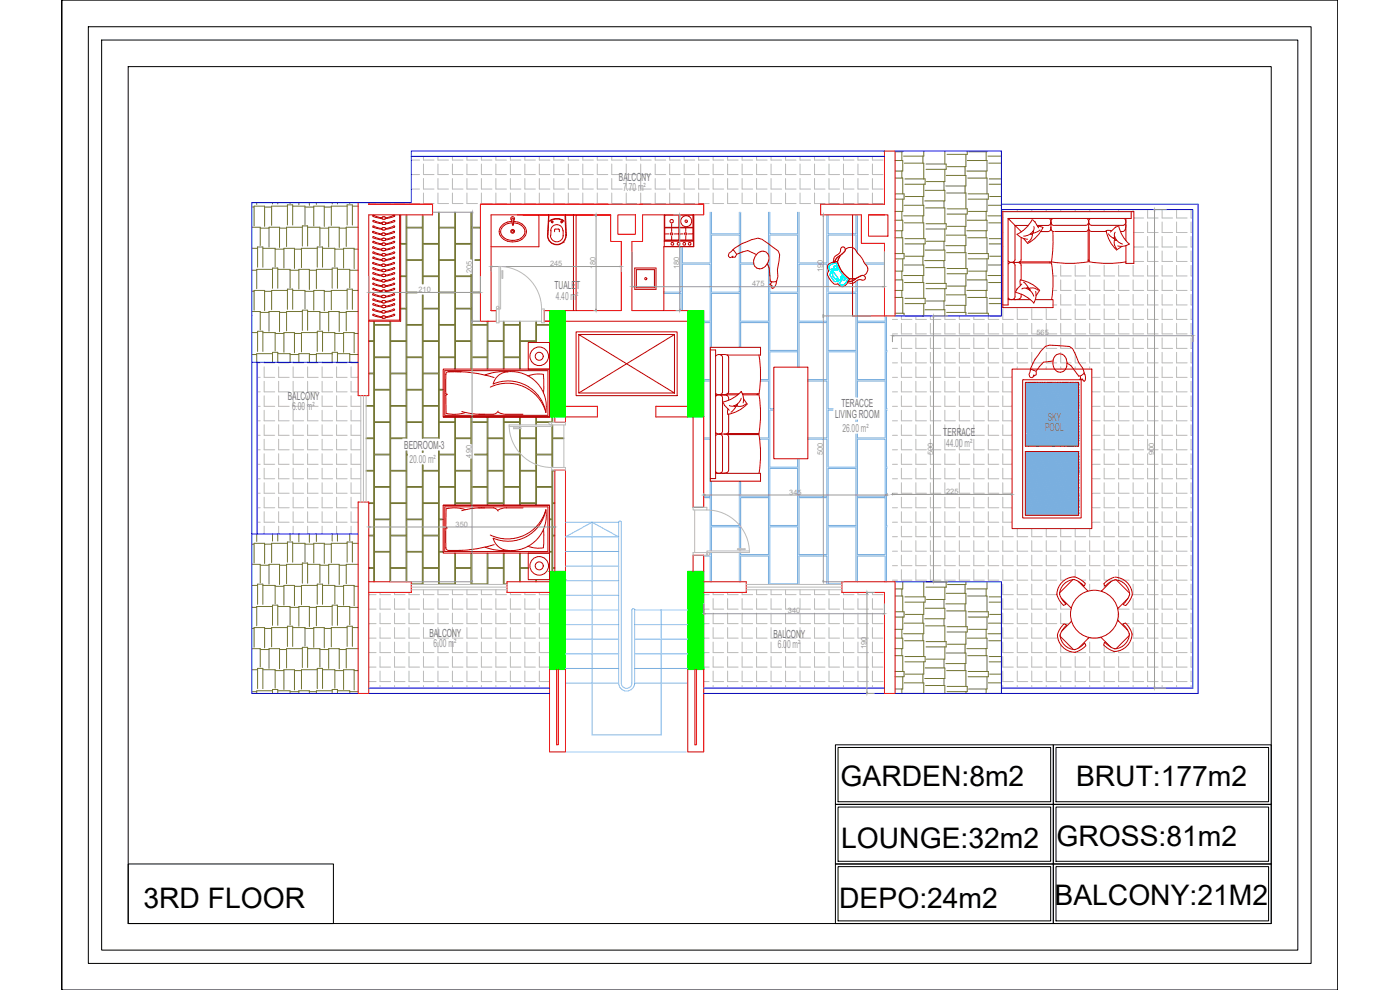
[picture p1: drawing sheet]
<svg xmlns="http://www.w3.org/2000/svg" width="420mm" height="297mm" viewBox="0 0 420 297" stroke-linecap="round" stroke-linejoin="round" font-family="sans-serif">
<defs><g id="words">
<g font-size="8.5">
<text x="252.3" y="235.9">GARDEN:8m2</text>
<text x="322.9" y="235.9">BRUT:177m2</text>
<text x="252.4" y="254.6">LOUNGE:32m2</text>
<text x="317.1" y="253.8">GROSS:81m2</text>
<text x="43.1" y="272.5">3RD FLOOR</text>
<text x="251.9" y="272.5">DEPO:24m2</text>
<text x="316.5" y="271.7">BALCONY:21M2</text>
</g>
<g font-size="3.3" fill="#767676">
<text x="185.8" y="54.2">BALCONY</text>
<text x="166.4" y="86.6">TUALET</text>
<text x="86.4" y="119.9">BALCONY</text>
<text x="250.6" y="125.3">LIVING ROOM</text>
<text x="252.5" y="122.2">TERACCE</text>
<text x="283.1" y="130.8">TERRACE</text>
<text x="313.7" y="129.3">POOL</text>
<text x="314.4" y="126.2">SKY</text>
<text x="121.3" y="134.6">BEDROOM-3</text>
<text x="128.9" y="191">BALCONY</text>
<text x="232.1" y="191.5">BALCONY</text>
</g>
<g font-size="3.3" fill="#989898">
<text x="187" y="57.3">7.70 m²</text>
<text x="166.8" y="89.9">4.40 m²</text>
<text x="87.7" y="123">6.00 m²</text>
<text x="252.8" y="129.5">26.00 m²</text>
<text x="283.9" y="134">44.00 m²</text>
<text x="122.9" y="138.8">20.00 m²</text>
<text x="130.1" y="194.1">6.00 m²</text>
<text x="233.4" y="194.5">6.00 m²</text>
</g>
<g font-size="2.2" fill="#989898">
<text x="141.7" y="81.9" transform="rotate(-90 141.7 81.9)">205</text>
<text x="165.1" y="79.8">245</text>
<text x="178.8" y="80.8" transform="rotate(-90 178.8 80.8)">180</text>
<text x="203.9" y="80.8" transform="rotate(-90 203.9 80.8)">180</text>
<text x="247" y="81.6" transform="rotate(-90 247 81.6)">190</text>
<text x="125.6" y="87.6">210</text>
<text x="225.7" y="85.9">475</text>
<text x="311" y="100.6">565</text>
<text x="141.5" y="137.3" transform="rotate(-90 141.5 137.3)">490</text>
<text x="247" y="136.5" transform="rotate(-90 247 136.5)">500</text>
<text x="280" y="136.5" transform="rotate(-90 280 136.5)">500</text>
<text x="346.4" y="136.5" transform="rotate(-90 346.4 136.5)">900</text>
<text x="236.9" y="148.4">345</text>
<text x="283.9" y="148.2">225</text>
<text x="136.7" y="158">350</text>
<text x="236.5" y="184">340</text>
<text x="260.1" y="194.8" transform="rotate(-90 260.1 194.8)">190</text>
</g>
</g></defs>
<!-- layer: 0 -->
<g fill="none" stroke="#000" stroke-width=".3">
<path d="M18.5 0v297h383v-297h-383v297M26.5 8h367v281.1h-367zM30.5 12h359v273.1h-359zM38.5 20h343v257.1h-343zM208 152.2h3.2M250.7 223.5h65.4v17.8h-65.4zM251.5 224.3h63.8v16.3h-63.8zM316.1 223.5h65.4v17.8h-65.4zM316.9 224.3h63.8v16.3h-63.8zM38.5 259.2h61.6v17.9h-61.6zM250.7 259.2h65.4v17.9h-65.4zM250.7 241.3h65.4v17.9h-65.4z"/>
<path d="M251.5 242.1h63.8v16.3h-63.8zM316.1 259.2h65.4v17.9h-65.4zM316.1 241.3h65.4v17.9h-65.4zM316.9 242.1h63.8v16.3h-63.8zM251.5 260h63.8v16.3h-63.8zM316.9 260h63.8v16.3h-63.8z"/>
</g>
<g fill="none" stroke="#727430" stroke-width=".3">
<path d="M268.6 48.2h2.3v3.1h-2.3M268.6 53.4h2.3v4.8M268.6 58.2h2.7v1.5h-2.7M270.7 45.5v2.7M270.7 51.3v2.1M270.9 45.3v.2h-2.3M270.9 59.7v3.7h-2.3M271.4 48.9h5.8v4.8M271.6 53.7h6v1.6h-6M277 46.8v2.1M277 59v2.6M277.2 45.3v1.5h-6"/>
<path d="M277.2 55.3v3.7h-5.5M277.6 57.1h6v3.2h-6.1M277.9 49.2h6.1v1.6h-6.1M283.3 54.5v2.6M283.6 45.3v3.9M283.6 50.8v3.7h-5.6M284 52.6h5.9v3.2h-6.1M284.1 57.9h5.8v4.7M289.6 50v2.6M289.6 55.8v2.1M289.9 46.3v3.7h-5.5M290.3 48.2h5.9v3.1h-6.1"/>
<path d="M290.3 45.3v1h-6.1M290.4 53.4h5.8v4.8M290.5 58.2h6.1v1.5h-6.1M295.9 45.5v2.7M295.9 51.3v2.1M296.2 45.3v.2h-5.5M296.2 59.7v3.7h-5.5M296.5 46.8h4M296.7 48.9h3.8M296.9 55.3h3.6M296.9 53.7h3.6M297 59h3.5"/>
<path d="M75.6 74.5h1.7M75.6 68.2h2.5v5.5M75.6 62.1h.7M76.3 67.8v-5.9h3.1v6M77 60.8v.5M78.1 68.4h2.6M78.9 74.5h3.7v5.5M79.4 62.1h2.1M80.7 74.1v-5.9h3.2v6M81.8 60.8v.4M82.6 74.8h2.6M83.4 60.8v.4"/>
<path d="M83.9 68.4h2.1M86.3 61.9h-4.8v5.8M86.3 67.5v-6h1.5v6M87.1 60.8v.3M87.8 61.9h3.7v5.5M88.4 74.8h2.1M89.7 60.8v.7M90.7 68.2h-4.7v5.8M90.7 73.8v-6h1.6v6M91.5 62.1h2.7M92.3 68.2h3.7v5.5M92.8 60.8v.8"/>
<path d="M94.2 67.8v-5.9h3.1v6M95 60.8v.5M95.2 74.5h-4.7v5.8M96 68.4h2.6M96.8 74.5h3.7v5.5M97.3 62.1h2.1M98.6 74.1v-5.9h3.2v6M99.7 60.8v.4M100.5 74.8h2.6M101.3 60.8v.4M101.8 68.4h2.1M104.2 61.9h-4.8v5.8"/>
<path d="M104.2 67.5v-6h1.6v6M105 60.8v.3M105.8 61.9h1.7M106.3 74.8h1.2M107.5 68.2h-3.6v5.8M268.6 66.1h2.3v3.1h-2.3M268.6 71.3h2.3v4.8M268.6 76.1h2.7v1.6h-2.7M270.7 63.4v2.7M270.7 69.2v2.1M270.9 77.7v3.7h-2.3M271.3 61.6h5.9v3.2h-6"/>
<path d="M271.3 79.5h5.9v3.2h-6M271.4 66.9h5.8v4.7M271.6 71.6h6v1.6h-6M277 64.8v2.1M277 76.9v2.6M277.2 73.2v3.7h-5.5M277.6 75h6v3.2h-6.1M277.8 62.4h5.8v4.7M277.9 67.1h6.1v1.6h-6.1M283.3 60.3v2.1M283.3 72.4v2.6M283.3 78.2v2.1"/>
<path d="M283.6 68.7v3.7h-5.6M284 70.6h5.9v3.1h-6.1M284.1 75.8h5.8v4.8M284.2 62.6h6.1v1.6h-6.1M289.6 67.9v2.7M289.6 73.7v2.1M289.9 64.2v3.7h-5.5M290.3 66.1h5.9v3.1h-6.1M290.4 71.3h5.8v4.8M290.5 76.1h6.1v1.6h-6.1M295.9 63.4v2.7M295.9 69.2v2.1"/>
<path d="M296.2 77.7v3.7h-5.5M296.5 64.8h4M296.6 79.5h3.9M296.6 61.6h3.9M296.7 66.9h3.8M296.9 73.2h3.6M296.9 71.6h3.6M297 76.9h3.5M75.6 99.8h1.7M75.6 93.5h2.5v5.5M75.6 87.4h.7M75.6 81.1h1.4"/>
<path d="M76.3 93.1v-6h3.1v6.1M77.3 80.2v-6.1h1.6v6.1M78.1 93.7h2.6M78.9 99.8h3.7v5.5M79.4 87.4h2.1M80.7 99.4v-5.9h3.2v6M81.8 80.8h-4.8v5.8M81.8 86.5v-6.1h1.6v6.1M83.4 80.8h3.7v5.6M83.9 93.7h2.1M85.2 80.4v-5.9h3.2v6.1M86.3 87.1h-4.8v5.8"/>
<path d="M86.3 92.8v-6.1h1.5v6.1M87.1 81.1h2.6M87.8 87.1h3.7v5.6M89.7 86.7v-5.9h3.1v6.1M90.7 93.5h-4.7v5.8M90.7 99.1v-6h1.6v6M91.5 87.4h2.7M92.3 93.5h3.7v5.5M92.8 81.1h2.2M94.2 93.1v-6h3.1v6.1M95.2 99.8h-4.7v5.8M95.2 80.2v-6.1h1.6v6.1"/>
<path d="M96 93.7h2.6M96.8 99.8h3.7v5.5M97.3 87.4h2.1M98.6 99.4v-5.9h3.2v6M99.7 80.8h-4.7v5.8M99.7 86.5v-6.1h1.6v6.1M101.3 80.8h3.7v5.6M101.8 93.7h2.1M103.1 80.4v-5.9h3.2v6.1M104.2 87.1h-4.8v5.8M104.2 92.8v-6.1h1.6v6.1M105 81.1h2.5"/>
<path d="M105.8 87.1h1.7M107.5 93.5h-3.6v5.8M268.6 84h2.3v3.1h-2.3M268.6 89.3h2.3v4.7M268.6 94h2.7v.8M270.7 81.4v2.6M270.7 87.1v2.2M271.4 84.8h5.8v4.7M271.6 89.5h6v1.6h-6M277 82.7v2.1M277.2 91.1v3.7h-5.5M277.6 92.9h6v1.9"/>
<path d="M277.8 80.3h5.8v4.7M277.9 85h6.1v1.6h-6.1M283.3 90.3v2.6M283.6 86.6v3.7h-5.6M284 88.5h5.9v3.1h-6.1M284.1 93.7h5.8v1.1M284.2 80.6h6.1v1.5h-6.1M289.6 85.8v2.7M289.6 91.6v2.1M289.9 82.1v3.7h-5.5M290.3 84h5.9v3.1h-6.1M290.4 89.3h5.8v4.7"/>
<path d="M290.5 94h6.1v.8M295.9 81.4v2.6M295.9 87.1v2.2M296.5 82.7h4M296.7 84.8h3.8M296.9 91.1h3.6M296.9 89.5h3.6M297 94.8h3.5M75.6 106.4h1.4M77.3 105.5v-6.1h1.6v6.1M81.8 106.1h-4.8v2.6M81.8 108.7v-3h1.6v3"/>
<path d="M82.6 100.1h2.6M83.4 106.1h3.7v2.6M85.2 105.7v-5.9h3.2v6.1M87.1 106.4h2.6M88.4 100.1h2.1M89.7 108.7v-2.6h3.1v2.6M92.8 106.4h2.2M95.2 105.5v-6.1h1.6v6.1M99.7 106.1h-4.7v2.6M99.7 108.7v-3h1.6v3M100.5 100.1h2.6M101.3 106.1h3.7v2.6"/>
<path d="M103.1 105.7v-5.9h3.2v6.1M105 106.4h2.5M106.3 100.1h1.2M75.6 175.7h1.7M75.6 169.3h2.5v5.6M75.6 163.3h.7M76.3 168.9v-5.9h3.1v6.1M77 160.2v2.3M78.1 169.6h2.6M78.9 175.7h3.7v5.5M79.4 163.3h2.1M80.7 175.3v-6h3.2v6.1"/>
<path d="M81.8 160.2v2.2M82.6 175.9h2.6M83.4 160.2v2.2M83.9 169.6h2.1M86.3 163h-4.8v5.8M86.3 168.7v-6.1h1.5v6.1M87.1 160.2v2M87.8 163h3.7v5.5M88.4 175.9h2.1M89.7 160.2v2.4M90.7 169.3h-4.7v5.8M90.7 175v-6.1h1.6v6.1"/>
<path d="M91.5 163.3h2.7M92.3 169.3h3.7v5.6M92.8 160.2v2.5M94.2 168.9v-5.9h3.1v6.1M95 160.2v2.3M95.2 175.7h-4.7v5.7M96 169.6h2.6M96.8 175.7h3.7v5.5M97.3 163.3h2.1M98.6 175.3v-6h3.2v6.1M99.7 160.2v2.2M100.5 175.9h2.6"/>
<path d="M101.3 160.2v2.2M101.8 169.6h2.1M104.2 163h-4.8v5.8M104.2 168.7v-6.1h1.6v6.1M105 160.2v2M105.8 163h1.7M106.3 175.9h1.2M107.5 169.3h-3.6v5.8M268.6 178.8h2.3v4.8M270.7 176.7v2.1M270.9 174.6v2.1h-2.3M271.6 179.1h6v1.6h-6"/>
<path d="M277.2 174.6v4.5M277.9 174.6h6.1v1.6h-6.1M283.3 179.9v2.6M283.6 174.6h.1M283.6 176.2v3.7h-5.6M284 178h5.9v3.2h-6.1M289.6 175.4v2.6M289.9 174.6v.8h-5.5M290.4 178.8h5.8v4.8M295.9 176.7v2.1M296.2 174.6v2.1h-6.1M296.9 179.1h3.6"/>
<path d="M75.6 194.6h2.5v5.6M75.6 188.6h.7M75.6 182.2h1.4M76.3 194.2v-5.9h3.1v6.1M77.3 181.3v-6h1.6v6M78.1 194.9h2.6M79.4 188.6h2.1M81.8 182h-4.8v5.8M81.8 187.6v-6h1.6v6M83.4 182h3.7v5.5M83.9 194.9h2.1M85.2 181.6v-5.9h3.2v6"/>
<path d="M86.3 188.3h-4.8v5.8M86.3 194v-6.1h1.5v6.1M87.1 182.2h2.6M87.8 188.3h3.7v5.5M89.7 187.9v-5.9h3.1v6M90.7 194.6h-4.7v5.8M91.5 188.6h2.7M92.3 194.6h3.7v5.6M92.8 182.2h2.2M94.2 194.2v-5.9h3.1v6.1M95.2 181.3v-6h1.6v6M96 194.9h2.6"/>
<path d="M97.3 188.6h2.1M99.7 182h-4.7v5.8M99.7 187.6v-6h1.6v6M101.3 182h3.7v5.5M101.8 194.9h2.1M103.1 181.6v-5.9h3.2v6M104.2 188.3h-4.8v5.8M104.2 194v-6.1h1.6v6.1M105 182.2h2.5M105.8 188.3h1.7M107.5 194.6h-3.6v5.8M268.6 191.5h2.3v3.1h-2.3"/>
<path d="M268.6 196.7h2.3v4.8M268.6 183.6h2.7v1.5h-2.7M270.7 188.8v2.7M270.7 194.6v2.1M270.9 185.1v3.7h-2.3M271.3 187h5.9v3.1h-6M271.4 192.2h5.8v4.8M271.6 197h6v1.6h-6M277 184.3v2.7M277 190.1v2.1M277.2 180.7v3.6h-5.5M277.2 198.6v3.7h-5.5"/>
<path d="M277.6 182.5h6v3.2h-6.1M277.8 187.8h5.8v4.7M277.9 192.5h6.1v1.6h-6.1M283.3 185.7v2.1M283.3 197.8v2.6M283.6 194.1v3.7h-5.6M284 195.9h5.9v3.2h-6.1M284.1 183.3h5.8v4.7M284.2 188h6.1v1.6h-6.1M289.6 181.2v2.1M289.6 193.3v2.6M289.6 199.1v2.1"/>
<path d="M289.9 189.6v3.7h-5.5M290.3 191.5h5.9v3.1h-6.1M290.4 196.7h5.8v4.8M290.5 183.6h6.1v1.5h-6.1M295.9 188.8v2.7M295.9 194.6v2.1M296.2 185.1v3.7h-5.5M296.5 190.1h4M296.6 187h3.9M296.7 192.2h3.8M296.9 198.6h3.6M296.9 180.7h3.6"/>
<path d="M296.9 197h3.6M297 184.3h3.5M75.6 200.9h1.7M75.6 207.5h1.4M77.3 206.6v-6.1h1.6v6.1M78.9 200.9h3.7v5.6M80.7 200.5v-5.9h3.2v6.1M81.8 207.3h-4.8v.8M81.8 208.1v-1.2h1.6v1.2M82.6 201.2h2.6M83.4 207.3h3.7v.8M85.2 206.9v-6h3.2v6.1"/>
<path d="M87.1 207.5h2.6M88.4 201.2h2.1M89.7 208.1v-.8h3.1v.8M90.7 200.3v-6.1h1.6v6.1M92.8 207.5h2.2M95.2 200.9h-4.7v5.8M95.2 206.6v-6.1h1.6v6.1M96.8 200.9h3.7v5.6M98.6 200.5v-5.9h3.2v6.1M99.7 207.3h-4.7v.8M99.7 208.1v-1.2h1.6v1.2M100.5 201.2h2.6"/>
<path d="M101.3 207.3h3.7v.8M103.1 206.9v-6h3.2v6.1M105 207.5h2.5M106.3 201.2h1.2M268.6 201.5h2.7v1.5h-2.7M270.7 206.7v1.4M270.9 203v3.7h-2.3M271.3 204.9h5.9v3.2h-6M277 202.3v2.6M277 208.1h.1M277.6 200.4h6v3.2h-6.1M277.8 205.7h5.8v2.4"/>
<path d="M283.3 203.6v2.1M284.1 201.2h5.8v4.7M284.2 205.9h6.1v1.6h-6.1M289.9 207.5v.6M290.5 201.5h6.1v1.5h-6.1M295.9 206.7v1.4M296.2 203v3.7h-5.5M296.5 208.1h4M296.6 204.9h3.9M297 202.3h3.5"/>
</g>
<!-- layer: Balkon Tarama -->
<g fill="none" stroke="#bababa" stroke-width=".3">
<path d="M123.4 48h2.5M123.4 52.4h2.5M123.4 56.7h2.5M127.1 46.9v1.1h3.2M127.1 49.2v3.2h3.2M127.1 53.6v3.1h3.2M127.1 57.9v3.2h3.2M131.4 46.9v1.1h3.2M131.4 49.2v3.2h3.2M131.4 53.6v3.1h3.2M131.4 57.9v3.2h3.2M135.8 46.9v1.1h3.1"/>
<path d="M135.8 49.2v3.2h3.1M135.8 53.6v3.1h3.1M135.8 57.9v3.2h3.1M140.1 46.9v1.1h3.2M140.1 49.2v3.2h3.2M140.1 53.6v3.1h3.2M140.1 57.9v3.2h3.2M144.5 46.9v1.1h3.1M144.5 49.2v3.2h3.1M144.5 53.6v3.1h3.1M144.5 57.9v3.2h3.1M148.8 46.9v1.1h3.2"/>
<path d="M148.8 49.2v3.2h3.2M148.8 53.6v3.1h3.2M148.8 57.9v3.2h3.2M153.2 46.9v1.1h3.1M153.2 49.2v3.2h3.1M153.2 53.6v3.1h3.1M153.2 57.9v3.2h3.1M157.5 46.9v1.1h3.2M157.5 49.2v3.2h3.2M157.5 53.6v3.1h3.2M157.5 57.9v3.2h3.2M161.9 46.9v1.1h3.1"/>
<path d="M161.9 49.2v3.2h3.1M161.9 53.6v3.1h3.1M161.9 57.9v3.2h3.1M166.2 46.9v1.1h3.2M166.2 49.2v3.2h3.2M166.2 53.6v3.1h3.2M166.2 57.9v3.2h3.2M170.6 46.9v1.1h3.1M170.6 49.2v3.2h3.1M170.6 53.6v3.1h3.1M170.6 57.9v3.2h3.1M174.9 46.9v1.1h3.2"/>
<path d="M174.9 49.2v3.2h3.2M174.9 53.6v3.1h3.2M174.9 57.9v3.2h3.2M179.2 46.9v1.1h3.2M179.2 49.2v3.2h3.2M179.2 53.6v3.1h3.2M179.2 57.9v3.2h3.2M183.6 46.9v1.1h3.2M183.6 49.2v3.2h3.2M183.6 53.6v3.1h3.2M183.6 57.9v3.2h3.2M187.9 46.9v1.1h3.2"/>
<path d="M187.9 49.2v3.2h3.2M187.9 53.6v3.1h3.2M187.9 57.9v3.2h3.2M192.3 46.9v1.1h3.1M192.3 49.2v3.2h3.1M192.3 53.6v3.1h3.1M192.3 57.9v3.2h3.1M196.6 46.9v1.1h3.2M196.6 49.2v3.2h3.2M196.6 53.6v3.1h3.2M196.6 57.9v3.2h3.2M201 46.9v1.1h3.1"/>
<path d="M201 49.2v3.2h3.1M201 53.6v3.1h3.1M201 57.9v3.2h3.1M205.3 46.9v1.1h3.2M205.3 49.2v3.2h3.2M205.3 53.6v3.1h3.2M205.3 57.9v3.2h3.2M209.7 46.9v1.1h3.1M209.7 49.2v3.2h3.1M209.7 53.6v3.1h3.1M209.7 57.9v3.2h3.1M214 46.9v1.1h3.2"/>
<path d="M214 49.2v3.2h3.2M214 53.6v3.1h3.2M214 57.9v3.2h3.2M218.4 46.9v1.1h3.1M218.4 49.2v3.2h3.1M218.4 53.6v3.1h3.1M218.4 57.9v3.2h3.1M222.7 46.9v1.1h3.2M222.7 49.2v3.2h3.2M222.7 53.6v3.1h3.2M222.7 57.9v3.2h3.2M227.1 46.9v1.1h3.1"/>
<path d="M227.1 49.2v3.2h3.1M227.1 53.6v3.1h3.1M227.1 57.9v3.2h3.1M231.4 46.9v1.1h3.2M231.4 49.2v3.2h3.2M231.4 53.6v3.1h3.2M231.4 57.9v3.2h3.2M235.8 46.9v1.1h3.1M235.8 49.2v3.2h3.1M235.8 53.6v3.1h3.1M235.8 57.9v3.2h3.1M240.1 46.9v1.1h3.2"/>
<path d="M240.1 49.2v3.2h3.2M240.1 53.6v3.1h3.2M240.1 57.9v3.2h3.2M244.4 46.9v1.1h3.2M244.4 49.2v3.2h3.2M244.4 53.6v3.1h3.2M244.4 57.9v3.2h3.2M248.8 46.9v1.1h3.2M248.8 49.2v3.2h3.2M248.8 53.6v3.1h3.2M248.8 57.9v3.2h3.2M253.1 46.9v1.1h3.2"/>
<path d="M253.1 49.2v3.2h3.2M253.1 53.6v3.1h3.2M253.1 57.9v3.2h3.2M257.5 46.9v1.1h3.1M257.5 49.2v3.2h3.1M257.5 53.6v3.1h3.1M257.5 57.9v3.2h3.1M261.8 46.9v1.1h3.2M261.8 49.2v3.2h3.2M261.8 53.6v3.1h3.2M261.8 57.9v3.2h3.2M110.7 61.1h2.2"/>
<path d="M114.1 60.8v.3h3.1M118.4 60.8v.3h3.2M122.7 60.8v.3h3.2M300.9 65.4h.1M300.9 69.8h.1M300.9 74.1h.1M300.9 78.5h.1M300.9 62.9v2.5M300.9 66.6v3.2M300.9 70.9v3.2M300.9 75.3v3.2M300.9 79.6v3.2"/>
<path d="M305.3 62.9v.6M309.6 62.9v.6M314 62.9v.6M318.3 79.6v3.2h3.2M318.3 62.9v.6M322.7 79.6v3.2h3.1M322.7 62.9v.6M327 79.6v3.2h3.2M327 62.9v.6M331.4 79.6v3.2h3.1M331.4 62.9v.6M335.7 79.6v3.2h3.2"/>
<path d="M335.7 62.9v.6M340.1 79.6v3.2h3.1M340.1 62.9v.6M340.3 65.4h2.9M340.3 69.8h2.9M340.3 74.1h2.9M340.3 78.5h2.9M344.4 62.9v2.5h3.2M344.4 66.6v3.2h3.2M344.4 70.9v3.2h3.2M344.4 75.3v3.2h3.2M344.4 79.6v3.2h3.2"/>
<path d="M348.8 62.9v2.5h3.1M348.8 66.6v3.2h3.1M348.8 70.9v3.2h3.1M348.8 75.3v3.2h3.1M348.8 79.6v3.2h3.1M353.1 62.9v2.5h3.2M353.1 66.6v3.2h3.2M353.1 70.9v3.2h3.2M353.1 75.3v3.2h3.2M353.1 79.6v3.2h3.2M357.5 62.9v2.5h.5M357.5 66.6v3.2h.5"/>
<path d="M357.5 70.9v3.2h.5M357.5 75.3v3.2h.5M357.5 79.6v3.2h.5M267.8 95.8h1.5M270.5 94.8v1h3.2M270.5 97v3.2h3.2M274.9 94.8v1h3.1M274.9 97v3.2h3.1M279.2 94.8v1h3.2M279.2 97v3.2h3.2M283.6 94.8v1h3.1M283.6 97v3.2h3.1"/>
<path d="M287.9 94.8v1h3.2M287.9 97v3.2h3.2M292.3 94.8v1h3.1M292.3 97v3.2h3.1M296.6 94.8v1h3.2M296.6 97v3.2h3.2M300.9 82.8h.1M300.9 87.1h.1M300.9 91.5h.1M300.9 92.7v3.1h3.2M300.9 97v3.2h3.2M300.9 84v3.1"/>
<path d="M300.9 88.3v3.2M305.3 92.7v3.1h3.2M305.3 97v3.2h3.2M309.6 92.7v3.1h3.2M309.6 97v3.2h3.2M314 92.7v3.1h3.2M314 97v3.2h3.2M315.9 87.1h1.3M316 82.8h1.2M316 91.5h1.2M318.3 84v3.1h3.2M318.3 88.3v3.2h3.2"/>
<path d="M318.3 92.7v3.1h3.2M318.3 97v3.2h3.2M322.7 84v3.1h3.1M322.7 88.3v3.2h3.1M322.7 92.7v3.1h3.1M322.7 97v3.2h3.1M327 84v3.1h3.2M327 88.3v3.2h3.2M327 92.7v3.1h3.2M327 97v3.2h3.2M331.4 84v3.1h3.1M331.4 88.3v3.2h3.1"/>
<path d="M331.4 92.7v3.1h3.1M331.4 97v3.2h3.1M335.7 84v3.1h3.2M335.7 88.3v3.2h3.2M335.7 92.7v3.1h3.2M335.7 97v3.2h3.2M340.1 84v3.1h3.1M340.1 88.3v3.2h3.1M340.1 92.7v3.1h3.1M340.1 97v3.2h3.1M344.4 84v3.1h3.2M344.4 88.3v3.2h3.2"/>
<path d="M344.4 92.7v3.1h3.2M344.4 97v3.2h3.2M348.8 84v3.1h3.1M348.8 88.3v3.2h3.1M348.8 92.7v3.1h3.1M348.8 97v3.2h3.1M353.1 84v3.1h3.2M353.1 88.3v3.2h3.2M353.1 92.7v3.1h3.2M353.1 97v3.2h3.2M357.5 84v3.1h.5M357.5 88.3v3.2h.5"/>
<path d="M357.5 92.7v3.1h.5M357.5 97v3.2h.5M77.2 108.9h.9M77.2 113.2h.9M77.2 117.6h.9M79.3 108.7v.2h3.1M79.3 110.1v3.1h3.1M79.3 114.4v3.2h3.1M79.3 118.8v3.1h3.1M83.6 108.7v.2h3.2M83.6 110.1v3.1h3.2M83.6 114.4v3.2h3.2"/>
<path d="M83.6 118.8v3.1h3.2M88 108.7v.2h3.1M88 110.1v3.1h3.1M88 114.4v3.2h3.1M88 118.8v3.1h3.1M92.3 108.7v.2h3.2M92.3 110.1v3.1h3.2M92.3 114.4v3.2h3.2M92.3 118.8v3.1h3.2M96.7 108.7v.2h3.1M96.7 110.1v3.1h3.1M96.7 114.4v3.2h3.1"/>
<path d="M96.7 118.8v3.1h3.1M101 108.7v.2h3.2M101 110.1v3.1h3.2M101 114.4v3.2h3.2M101 118.8v3.1h3.2M105.4 108.7v.2h2.1M105.4 110.1v3.1h2.1M105.4 114.4v3.2h2.1M105.4 118.8v3.1h2.9M267.8 108.9h1.5M267.8 113.2h1.5M267.8 117.6h1.5"/>
<path d="M267.8 100.2h1.5M267.8 104.5h1.5M270.5 105.7v3.2h3.2M270.5 110.1v3.1h3.2M270.5 114.4v3.2h3.2M270.5 118.8v3.1h3.2M270.5 101.4v3.1h3.2M274.9 105.7v3.2h3.1M274.9 110.1v3.1h3.1M274.9 114.4v3.2h3.1M274.9 118.8v3.1h3.1M274.9 101.4v3.1h3.1"/>
<path d="M279.2 105.7v3.2h3.2M279.2 110.1v3.1h3.2M279.2 114.4v3.2h3.2M279.2 118.8v3.1h3.2M279.2 101.4v3.1h3.2M283.6 105.7v3.2h3.1M283.6 110.1v3.1h3.1M283.6 114.4v3.2h3.1M283.6 118.8v3.1h3.1M283.6 101.4v3.1h3.1M287.9 105.7v3.2h3.2M287.9 110.1v3.1h3.2"/>
<path d="M287.9 114.4v3.2h3.2M287.9 118.8v3.1h3.2M287.9 101.4v3.1h3.2M292.3 105.7v3.2h3.1M292.3 110.1v3.1h3.1M292.3 114.4v3.2h3.1M292.3 118.8v3.1h3.1M292.3 101.4v3.1h3.1M296.6 105.7v3.2h3.2M296.6 110.1v3.1h3.2M296.6 114.4v3.2h3.2M296.6 118.8v3.1h3.2"/>
<path d="M296.6 101.4v3.1h3.2M300.9 105.7v3.2h3.2M300.9 110.1v3.1h2.8M300.9 114.4v3.2h2.8M300.9 118.8v3.1h2.8M300.9 101.4v3.1h3.2M305.3 105.7v3.2h3.2M305.3 101.4v3.1h3.2M305.3 110.1v.6M309.6 105.7v3.2h3.2M309.6 101.4v3.1h3.2M309.6 110.1v.6"/>
<path d="M314 105.7v3.2h3.2M314 101.4v3.1h3.2M314 110.1v.6M318.3 105.7v3.2h3.2M318.3 101.4v3.1h3.2M318.3 110.1v.6M322.7 105.7v3.2h3.1M322.7 101.4v3.1h3.1M322.7 110.1v.6M327 105.7v3.2h3.2M327 101.4v3.1h3.2M327 110.1v.6"/>
<path d="M327.7 113.2h2.5M327.7 117.6h2.5M331.4 105.7v3.2h3.1M331.4 110.1v3.1h3.1M331.4 114.4v3.2h3.1M331.4 118.8v3.1h3.1M331.4 101.4v3.1h3.1M335.7 105.7v3.2h3.2M335.7 110.1v3.1h3.2M335.7 114.4v3.2h3.2M335.7 118.8v3.1h3.2M335.7 101.4v3.1h3.2"/>
<path d="M340.1 105.7v3.2h3.1M340.1 110.1v3.1h3.1M340.1 114.4v3.2h3.1M340.1 118.8v3.1h3.1M340.1 101.4v3.1h3.1M344.4 105.7v3.2h3.2M344.4 110.1v3.1h3.2M344.4 114.4v3.2h3.2M344.4 118.8v3.1h3.2M344.4 101.4v3.1h3.2M348.8 105.7v3.2h3.1M348.8 110.1v3.1h3.1"/>
<path d="M348.8 114.4v3.2h3.1M348.8 118.8v3.1h3.1M348.8 101.4v3.1h3.1M353.1 105.7v3.2h3.2M353.1 110.1v3.1h3.2M353.1 114.4v3.2h3.2M353.1 118.8v3.1h3.2M353.1 101.4v3.1h3.2M357.5 105.7v3.2h.5M357.5 110.1v3.1h.5M357.5 114.4v3.2h.5M357.5 118.8v3.1h.5"/>
<path d="M357.5 101.4v3.1h.5M77.2 121.9h.9M77.2 126.3h.9M77.2 130.6h.9M77.2 135h.9M77.2 139.3h.9M79.3 123.1v3.2h3.1M79.3 127.4v3.2h3.1M79.3 131.8v3.2h3.1M79.3 136.1v3.2h3.1M83.6 123.1v3.2h3.2M83.6 127.4v3.2h3.2"/>
<path d="M83.6 131.8v3.2h3.2M83.6 136.1v3.2h3.2M88 123.1v3.2h3.1M88 127.4v3.2h3.1M88 131.8v3.2h3.1M88 136.1v3.2h3.1M92.3 123.1v3.2h3.2M92.3 127.4v3.2h3.2M92.3 131.8v3.2h3.2M92.3 136.1v3.2h3.2M96.7 123.1v3.2h3.1M96.7 127.4v3.2h3.1"/>
<path d="M96.7 131.8v3.2h3.1M96.7 136.1v3.2h3.1M101 123.1v3.2h3.2M101 127.4v3.2h3.2M101 131.8v3.2h3.2M101 136.1v3.2h3.2M105.4 123.1v3.2h2.9M105.4 127.4v3.2h2.9M105.4 131.8v3.2h2.9M105.4 136.1v3.2h2.9M267.8 121.9h1.5M267.8 126.3h1.5"/>
<path d="M267.8 130.6h1.5M267.8 135h1.5M267.8 139.3h1.5M270.5 123.1v3.2h3.2M270.5 127.4v3.2h3.2M270.5 131.8v3.2h3.2M270.5 136.1v3.2h3.2M274.9 123.1v3.2h3.1M274.9 127.4v3.2h3.1M274.9 131.8v3.2h3.1M274.9 136.1v3.2h3.1M279.2 123.1v3.2h3.2"/>
<path d="M279.2 127.4v3.2h3.2M279.2 131.8v3.2h3.2M279.2 136.1v3.2h3.2M283.6 123.1v3.2h3.1M283.6 127.4v3.2h3.1M283.6 131.8v3.2h3.1M283.6 136.1v3.2h3.1M287.9 123.1v3.2h3.2M287.9 127.4v3.2h3.2M287.9 131.8v3.2h3.2M287.9 136.1v3.2h3.2M292.3 123.1v3.2h3.1"/>
<path d="M292.3 127.4v3.2h3.1M292.3 131.8v3.2h3.1M292.3 136.1v3.2h3.1M296.6 123.1v3.2h3.2M296.6 127.4v3.2h3.2M296.6 131.8v3.2h3.2M296.6 136.1v3.2h3.2M300.9 123.1v3.2h2.8M300.9 127.4v3.2h2.8M300.9 131.8v3.2h2.8M300.9 136.1v3.2h2.8M327.7 121.9h2.5"/>
<path d="M327.7 126.3h2.5M327.7 130.6h2.5M327.7 135h2.5M327.7 139.3h2.5M331.4 123.1v3.2h3.1M331.4 127.4v3.2h3.1M331.4 131.8v3.2h3.1M331.4 136.1v3.2h3.1M335.7 123.1v3.2h3.2M335.7 127.4v3.2h3.2M335.7 131.8v3.2h3.2M335.7 136.1v3.2h3.2"/>
<path d="M340.1 123.1v3.2h3.1M340.1 127.4v3.2h3.1M340.1 131.8v3.2h3.1M340.1 136.1v3.2h3.1M344.4 123.1v3.2h3.2M344.4 127.4v3.2h3.2M344.4 131.8v3.2h3.2M344.4 136.1v3.2h3.2M348.8 123.1v3.2h3.1M348.8 127.4v3.2h3.1M348.8 131.8v3.2h3.1M348.8 136.1v3.2h3.1"/>
<path d="M353.1 123.1v3.2h3.2M353.1 127.4v3.2h3.2M353.1 131.8v3.2h3.2M353.1 136.1v3.2h3.2M357.5 123.1v3.2h.5M357.5 127.4v3.2h.5M357.5 131.8v3.2h.5M357.5 136.1v3.2h.5M77.2 143.6h.9M77.2 148h.9M77.2 152.3h.9M77.2 156.7h.9"/>
<path d="M79.3 140.5v3.1h3.1M79.3 144.8v3.2h3.1M79.3 149.2v3.1h3.1M79.3 153.5v3.2h3.1M79.3 157.9v2.3M83.6 140.5v3.1h3.2M83.6 144.8v3.2h3.2M83.6 149.2v3.1h3.2M83.6 153.5v3.2h3.2M83.6 157.9v2.3M88 140.5v3.1h3.1M88 144.8v3.2h3.1"/>
<path d="M88 149.2v3.1h3.1M88 153.5v3.2h3.1M88 157.9v2.3M92.3 140.5v3.1h3.2M92.3 144.8v3.2h3.2M92.3 149.2v3.1h3.2M92.3 153.5v3.2h3.2M92.3 157.9v2.3M96.7 140.5v3.1h3.1M96.7 144.8v3.2h3.1M96.7 149.2v3.1h3.1M96.7 153.5v3.2h3.1"/>
<path d="M96.7 157.9v2.3M101 140.5v3.1h3.2M101 144.8v3.2h3.2M101 149.2v3.1h3.2M101 153.5v3.2h3.2M101 157.9v2.3M105.4 140.5v3.1h2.9M105.4 144.8v3.2h2.9M105.4 149.2v3.1h2.1M105.4 153.5v3.2h2.1M105.4 157.9v2.3M267.8 143.6h1.5"/>
<path d="M267.8 148h1.5M267.8 152.3h1.5M267.8 156.7h1.5M270.5 140.5v3.1h3.2M270.5 144.8v3.2h3.2M270.5 149.2v3.1h3.2M270.5 153.5v3.2h3.2M270.5 157.9v3.1h3.2M274.9 140.5v3.1h3.1M274.9 144.8v3.2h3.1M274.9 149.2v3.1h3.1M274.9 153.5v3.2h3.1"/>
<path d="M274.9 157.9v3.1h3.1M279.2 140.5v3.1h3.2M279.2 144.8v3.2h3.2M279.2 149.2v3.1h3.2M279.2 153.5v3.2h3.2M279.2 157.9v3.1h3.2M283.6 140.5v3.1h3.1M283.6 144.8v3.2h3.1M283.6 149.2v3.1h3.1M283.6 153.5v3.2h3.1M283.6 157.9v3.1h3.1M287.9 140.5v3.1h3.2"/>
<path d="M287.9 144.8v3.2h3.2M287.9 149.2v3.1h3.2M287.9 153.5v3.2h3.2M287.9 157.9v3.1h3.2M292.3 140.5v3.1h3.1M292.3 144.8v3.2h3.1M292.3 149.2v3.1h3.1M292.3 153.5v3.2h3.1M292.3 157.9v3.1h3.1M296.6 140.5v3.1h3.2M296.6 144.8v3.2h3.2M296.6 149.2v3.1h3.2"/>
<path d="M296.6 153.5v3.2h3.2M296.6 157.9v3.1h3.2M300.9 140.5v3.1h2.8M300.9 144.8v3.2h2.8M300.9 149.2v3.1h2.8M300.9 153.5v3.2h2.8M300.9 157.9v3.1h3.2M305.3 158.6v2.4h3.2M309.6 158.6v2.4h3.2M314 158.6v2.4h3.2M318.3 158.6v2.4h3.2M322.7 158.6v2.4h3.1"/>
<path d="M327 158.6v2.4h3.2M327.7 143.6h2.5M327.7 148h2.5M327.7 152.3h2.5M327.7 156.7h2.5M331.4 140.5v3.1h3.1M331.4 144.8v3.2h3.1M331.4 149.2v3.1h3.1M331.4 153.5v3.2h3.1M331.4 157.9v3.1h3.1M335.7 140.5v3.1h3.2M335.7 144.8v3.2h3.2"/>
<path d="M335.7 149.2v3.1h3.2M335.7 153.5v3.2h3.2M335.7 157.9v3.1h3.2M340.1 140.5v3.1h3.1M340.1 144.8v3.2h3.1M340.1 149.2v3.1h3.1M340.1 153.5v3.2h3.1M340.1 157.9v3.1h3.1M344.4 140.5v3.1h3.2M344.4 144.8v3.2h3.2M344.4 149.2v3.1h3.2M344.4 153.5v3.2h3.2"/>
<path d="M344.4 157.9v3.1h3.2M348.8 140.5v3.1h3.1M348.8 144.8v3.2h3.1M348.8 149.2v3.1h3.1M348.8 153.5v3.2h3.1M348.8 157.9v3.1h3.1M353.1 140.5v3.1h3.2M353.1 144.8v3.2h3.2M353.1 149.2v3.1h3.2M353.1 153.5v3.2h3.2M353.1 157.9v3.1h3.2M357.5 140.5v3.1h.5"/>
<path d="M357.5 144.8v3.2h.5M357.5 149.2v3.1h.5M357.5 153.5v3.2h.5M357.5 157.9v3.1h.5M110.7 178.4h2.2M114.1 177.7v.7h3.1M114.1 179.6v3.2h3.1M118.4 177.7v.7h3.2M118.4 179.6v3.2h3.2M122.7 177.7v.7h3.2M122.7 179.6v3.2h3.2M127.1 177v1.4h3.2"/>
<path d="M127.1 179.6v3.2h3.2M131.4 177v1.4h3.2M131.4 179.6v3.2h3.2M135.8 177v1.4h3.1M135.8 179.6v3.2h3.1M140.1 177v1.4h3.2M140.1 179.6v3.2h3.2M144.5 177v1.4h3.1M144.5 179.6v3.2h3.1M148.8 177v1.4h3.2M148.8 179.6v3.2h3.2M153.2 177.7v.7h3.1"/>
<path d="M153.2 179.6v3.2h3.1M157.5 177.7v.7h3.2M157.5 179.6v3.2h3.2M161.9 177.7v.7h3M161.9 179.6v3.2h3M211.2 178.4h1.6M214 177.7v.7h3.2M214 179.6v3.2h3.2M218.4 177.7v.7h3.1M218.4 179.6v3.2h3.1M222.7 177.7v.7h3.2M222.7 179.6v3.2h3.2"/>
<path d="M227.1 177v1.4h3.1M227.1 179.6v3.2h3.1M231.4 177v1.4h3.2M231.4 179.6v3.2h3.2M235.8 177v1.4h3.1M235.8 179.6v3.2h3.1M240.1 177v1.4h3.2M240.1 179.6v3.2h3.2M244.4 177v1.4h3.2M244.4 179.6v3.2h3.2M248.8 177v1.4h3.2M248.8 179.6v3.2h3.2"/>
<path d="M253.1 177.7v.7h3.2M253.1 179.6v3.2h3.2M257.5 177.7v.7h3.1M257.5 179.6v3.2h3.1M261.8 177.7v.7h3.2M261.8 179.6v3.2h3.2M267.8 161h1.5M267.8 165.4h1.5M267.8 169.7h1.5M267.8 174.1h1.5M270.5 162.2v3.2h3.2M270.5 166.6v3.1h3.2"/>
<path d="M270.5 170.9v3.2h3.2M274.9 162.2v3.2h3.1M274.9 166.6v3.1h3.1M274.9 170.9v3.2h3.1M279.2 162.2v3.2h3.2M279.2 166.6v3.1h3.2M279.2 170.9v3.2h3.2M283.6 162.2v3.2h3.1M283.6 166.6v3.1h3.1M283.6 170.9v3.2h3.1M287.9 162.2v3.2h3.2M287.9 166.6v3.1h3.2"/>
<path d="M287.9 170.9v3.2h3.2M292.3 162.2v3.2h3.1M292.3 166.6v3.1h3.1M292.3 170.9v3.2h3.1M296.6 162.2v3.2h3.2M296.6 166.6v3.1h3.2M296.6 170.9v3.2h3.2M300.9 175.3v3.1h3.2M300.9 179.6v3.2h3.2M300.9 162.2v3.2h3.2M300.9 166.6v3.1h3.2M300.9 170.9v3.2h3.2"/>
<path d="M305.3 175.3v3.1h3.2M305.3 179.6v3.2h3.2M305.3 162.2v3.2h3.2M305.3 166.6v3.1h3.2M305.3 170.9v3.2h3.2M309.6 175.3v3.1h3.2M309.6 179.6v3.2h3.2M309.6 162.2v3.2h3.2M309.6 166.6v3.1h3.2M309.6 170.9v3.2h3.2M314 175.3v3.1h3.2M314 179.6v3.2h3.2"/>
<path d="M314 162.2v3.2h3.2M314 166.6v3.1h3.2M314 170.9v3.2h3.2M318.3 162.2v3.2h3.2M318.3 166.6v3.1h3.2M318.3 170.9v3.2h1.2M322.7 162.2v3.2h3.1M322.7 166.6v3.1h3.1M322.7 170.9v2.3M324.5 174.1h1.3M327 162.2v3.2h3.2M327 166.6v3.1h3.2"/>
<path d="M327 170.9v3.2h3.2M327 175.3v1.9M331.4 162.2v3.2h3.1M331.4 166.6v3.1h3.1M331.4 170.9v3.2h2.9M331.4 175.3v1.2M335.7 162.2v3.2h3.2M335.7 166.6v3.1h3.2M335.7 170.9v3.2h3.2M340.1 175.3v3.1h3.1M340.1 179.6v3.2h3.1M340.1 162.2v3.2h3.1"/>
<path d="M340.1 166.6v3.1h3.1M340.1 170.9v3.2h3.1M344.4 175.3v3.1h3.2M344.4 179.6v3.2h3.2M344.4 162.2v3.2h3.2M344.4 166.6v3.1h3.2M344.4 170.9v3.2h3.2M348.8 175.3v3.1h3.1M348.8 179.6v3.2h3.1M348.8 162.2v3.2h3.1M348.8 166.6v3.1h3.1M348.8 170.9v3.2h3.1"/>
<path d="M353.1 175.3v3.1h3.2M353.1 179.6v3.2h3.2M353.1 162.2v3.2h3.2M353.1 166.6v3.1h3.2M353.1 170.9v3.2h3.2M357.5 175.3v3.1h.5M357.5 179.6v3.2h.5M357.5 162.2v3.2h.5M357.5 166.6v3.1h.5M357.5 170.9v3.2h.5M110.7 182.8h2.2M110.7 187.1h2.2"/>
<path d="M110.7 191.5h2.2M110.7 195.8h2.2M114.1 184v3.1h3.1M114.1 188.3v3.2h3.1M114.1 192.6v3.2h3.1M114.1 197v3.2h3.1M118.4 184v3.1h3.2M118.4 188.3v3.2h3.2M118.4 192.6v3.2h3.2M118.4 197v3.2h3.2M122.7 184v3.1h3.2M122.7 188.3v3.2h3.2"/>
<path d="M122.7 192.6v3.2h3.2M122.7 197v3.2h3.2M127.1 184v3.1h3.2M127.1 188.3v3.2h3.2M127.1 192.6v3.2h3.2M127.1 197v3.2h3.2M131.4 184v3.1h3.2M131.4 188.3v3.2h3.2M131.4 192.6v3.2h3.2M131.4 197v3.2h3.2M135.8 184v3.1h3.1M135.8 188.3v3.2h3.1"/>
<path d="M135.8 192.6v3.2h3.1M135.8 197v3.2h3.1M140.1 184v3.1h3.2M140.1 188.3v3.2h3.2M140.1 192.6v3.2h3.2M140.1 197v3.2h3.2M144.5 184v3.1h3.1M144.5 188.3v3.2h3.1M144.5 192.6v3.2h3.1M144.5 197v3.2h3.1M148.8 184v3.1h3.2M148.8 188.3v3.2h3.2"/>
<path d="M148.8 192.6v3.2h3.2M148.8 197v3.2h3.2M153.2 184v3.1h3.1M153.2 188.3v3.2h3.1M153.2 192.6v3.2h3.1M153.2 197v3.2h3.1M157.5 184v3.1h3.2M157.5 188.3v3.2h3.2M157.5 192.6v3.2h3.2M157.5 197v3.2h3.2M161.9 184v3.1h3M161.9 188.3v3.2h3"/>
<path d="M161.9 192.6v3.2h3M161.9 197v3.2h3M211.2 182.8h1.6M211.2 187.1h1.6M211.2 191.5h1.6M211.2 195.8h1.6M214 184v3.1h3.2M214 188.3v3.2h3.2M214 192.6v3.2h3.2M214 197v3.2h3.2M218.4 184v3.1h3.1M218.4 188.3v3.2h3.1"/>
<path d="M218.4 192.6v3.2h3.1M218.4 197v3.2h3.1M222.7 184v3.1h3.2M222.7 188.3v3.2h3.2M222.7 192.6v3.2h3.2M222.7 197v3.2h3.2M227.1 184v3.1h3.1M227.1 188.3v3.2h3.1M227.1 192.6v3.2h3.1M227.1 197v3.2h3.1M231.4 184v3.1h3.2M231.4 188.3v3.2h3.2"/>
<path d="M231.4 192.6v3.2h3.2M231.4 197v3.2h3.2M235.8 184v3.1h3.1M235.8 188.3v3.2h3.1M235.8 192.6v3.2h3.1M235.8 197v3.2h3.1M240.1 184v3.1h3.2M240.1 188.3v3.2h3.2M240.1 192.6v3.2h3.2M240.1 197v3.2h3.2M244.4 184v3.1h3.2M244.4 188.3v3.2h3.2"/>
<path d="M244.4 192.6v3.2h3.2M244.4 197v3.2h3.2M248.8 184v3.1h3.2M248.8 188.3v3.2h3.2M248.8 192.6v3.2h3.2M248.8 197v3.2h3.2M253.1 184v3.1h3.2M253.1 188.3v3.2h3.2M253.1 192.6v3.2h3.2M253.1 197v3.2h3.2M257.5 184v3.1h3.1M257.5 188.3v3.2h3.1"/>
<path d="M257.5 192.6v3.2h3.1M257.5 197v3.2h3.1M261.8 184v3.1h3.2M261.8 188.3v3.2h3.2M261.8 192.6v3.2h3.2M261.8 197v3.2h3.2M300.9 184v3.1h3.2M300.9 188.3v3.2h3.2M300.9 192.6v3.2h3.2M300.9 197v3.2h3.2M305.3 184v3.1h3.2M305.3 188.3v3.2h3.2"/>
<path d="M305.3 192.6v3.2h3.2M305.3 197v3.2h3.2M309.6 184v3.1h3.2M309.6 188.3v3.2h3.2M309.6 192.6v3.2h3.2M309.6 197v3.2h3.2M314 184v3.1h3.2M314 188.3v3.2h3.2M314 192.6v3.2h3.2M314 197v3.2h3.2M318.3 180.7v2.1h3.1M318.3 184v3.1h2.6"/>
<path d="M318.3 193.4v2.4h3.2M318.3 197v3.2h3.2M318.3 188.3h.1M322.7 195.7l3.1 .1M322.7 197v3.2h3.1M327 191.3l3.2 .2M327 192.6v3.2h3.2M327 197v3.2h3.2M331.4 193.7v2.1h3.1M331.4 197v3.2h3.1M331.4 192.6v.4M335.7 182.3v.5h3.2"/>
<path d="M335.7 195.3v.5h3.2M335.7 197v3.2h3.2M335.7 184v2.4M336.4 187.1h.9M337.9 187.1h1M340.1 184v3.1h3.1M340.1 188.3v3.2h3.1M340.1 192.6v3.2h3.1M340.1 197v3.2h3.1M344.4 184v3.1h3.2M344.4 188.3v3.2h3.2M344.4 192.6v3.2h3.2"/>
<path d="M344.4 197v3.2h3.2M348.8 184v3.1h3.1M348.8 188.3v3.2h3.1M348.8 192.6v3.2h3.1M348.8 197v3.2h3.1M353.1 184v3.1h3.2M353.1 188.3v3.2h3.2M353.1 192.6v3.2h3.2M353.1 197v3.2h3.2M357.5 184v3.1h.5M357.5 188.3v3.2h.5M357.5 192.6v3.2h.5"/>
<path d="M357.5 197v3.2h.5M110.7 200.2h2.2M110.7 204.5h2.2M114.1 201.3v3.2h3.1M114.1 205.7v.8M118.4 201.3v3.2h3.2M118.4 205.7v.8M122.7 201.3v3.2h3.2M122.7 205.7v.8M127.1 201.3v3.2h3.2M127.1 205.7v.8M131.4 201.3v3.2h3.2"/>
<path d="M131.4 205.7v.8M135.8 201.3v3.2h3.1M135.8 205.7v.8M140.1 201.3v3.2h3.2M140.1 205.7v.8M144.5 201.3v3.2h3.1M144.5 205.7v.8M148.8 201.3v3.2h3.2M148.8 205.7v.8M153.2 201.3v3.2h3.1M153.2 205.7v.8M157.5 201.3v3.2h3.2"/>
<path d="M157.5 205.7v.8M161.9 201.3v3.2h3M161.9 205.7v.8M211.2 200.2h1.6M211.2 204.5h1.6M214 201.3v3.2h3.2M214 205.7v.8M218.4 201.3v3.2h3.1M218.4 205.7v.8M222.7 201.3v3.2h3.2M222.7 205.7v.8M227.1 201.3v3.2h3.1"/>
<path d="M227.1 205.7v.8M231.4 201.3v3.2h3.2M231.4 205.7v.8M235.8 201.3v3.2h3.1M235.8 205.7v.8M240.1 201.3v3.2h3.2M240.1 205.7v.8M244.4 201.3v3.2h3.2M244.4 205.7v.8M248.8 201.3v3.2h3.2M248.8 205.7v.8M253.1 201.3v3.2h3.2"/>
<path d="M253.1 205.7v.8M257.5 201.3v3.2h3.1M257.5 205.7v.8M261.8 201.3v3.2h3.2M261.8 205.7v.8M300.9 201.3v3.2h3.2M300.9 205.7v.8M305.3 201.3v3.2h3.2M305.3 205.7v.8M309.6 201.3v3.2h3.2M309.6 205.7v.8M314 201.3v3.2h3.2"/>
<path d="M314 205.7v.8M318.3 201.3v3.2h3.2M318.3 205.7v.8M322.7 201.3v3.2h3.1M322.7 205.7v.8M327 201.3v3.2h3.2M327 205.7v.8M331.4 201.3v3.2h3.1M331.4 205.7v.8M335.7 201.3v3.2h3.2M335.7 205.7v.8M340.1 201.3v3.2h3.1"/>
<path d="M340.1 205.7v.8M344.4 201.3v3.2h3.2M344.4 205.7v.8M348.8 201.3v3.2h3.1M348.8 205.7v.8M353.1 201.3v3.2h3.2M353.1 205.7v.8M357.5 201.3v3.2h.5M357.5 205.7v.8"/>
</g>
<!-- layer: DUVAR -->
<g fill="none" stroke="#f00" stroke-width=".3">
<path d="M107.5 60.8v57.9h3.2v-54.2h19.1v-3.2h-19.1M110.7 61.3h19.1M110.7 60.8v.5M144.2 61.3h67h-1.6h1.6v3.2h-18.4v7.9h-3.1v20.8h16.7M144.2 61.3v35.1h4.8v-3.2h-1.6v-28.7h35.9v7.9h3.2v20.8h-16.8M144.2 61.3h38.3M155.3 64.5h28h-26.4M185.4 64.5h5.3v5.8h-5.3zM192 61.3h.8M246.3 61.3h19.1v-16h3.2v49.5h-3.2v-21.8h-6.9v-8.5h-12.2zM260.7 64.5h5.8v6.4h-5.8zM260.7 64.5h4.7"/>
<path d="M164.9 93.2h-1.6v3.2h1.6M169.7 96.4h36.7v25.5h-9.6v3.2h9.6M169.7 121.9h9.6v3.2h-9.6v1.6h-3.2v-1.6M208 125.1v27.1M211.2 125.1v27.1M107.5 150.6h3.2v57.5h-3.2zM110.7 174.6h12.7v3.1h-12.7M164.9 174.6h-12.7v3.1h12.7M166.5 171.5v-30.4h3.2v30.4M208 171.5v-4.9h3.2v4.9M211.2 174.6h12.8v3.1h-12.8M252.7 174.6h15.9v33.5h-3.2v-30.4h-12.7z"/>
<path d="M169.7 195.7v29.9h-4.8v-24.7M167.1 200.9v22.6h.5v-22.6M206.4 200.9v24.7h4.8v-24.7M208.6 200.9v22.6h.4v-22.6"/>
</g>
<g fill="none" stroke="#727430" stroke-width=".3">
<path d="M120.2 73.3h1.7v9.5h-1.7M121.9 64.5v8.5h-1.7M122.1 64.5v3.7h4.6v-3.7M122.1 68.4h4.6v9.5h-4.6zM127 73.3h4.6v9.5h-4.6zM131.6 63.7v9.3h-4.6v-8.5M131.8 63.7v4.5h4.7v-4.5M131.8 68.4h4.7v9.5h-4.7zM131.8 78.1h4.7v9.5h-4.7zM136.7 63.7v9.3h4.6v-9.3M141.3 77.8v-4.5h-4.6v9.5h4.6v-.5M141.6 63.7v4.5h2.6"/>
<path d="M142.5 77.9h1.7M142.5 78.1h1.7M144.2 68.4h-2.6v9.4M112.2 96.4v5.8h-1.5M112.4 96.4v1h4.6v-1M112.4 97.6h4.6v9.5h-4.6zM120.2 92.7h1.7v9.5h-4.7v-5.8M120.2 83h1.7v9.5h-1.7M122.1 97.6h4.6v9.5h-4.6zM125.2 87.9h-3.1v9.5h4.6v-8.9M126.7 85.2v-7.1h-4.6v9.5h3.1M127 85.2v-2.2h4.6v9.5h-4.6v-4"/>
<path d="M127 92.7h4.6v9.5h-4.6zM131.8 87.9h4.7v9.5h-4.7zM131.8 97.6h4.7v9.5h-4.7zM136.7 83h4.6v9.5h-4.6zM136.7 92.7h4.6v9.5h-4.6zM141.6 82.3v5.3h2.6M141.6 97.6h4.6v9.5h-4.6zM144.2 87.9h-2.6v9.5h4.6v-1M146.4 96.4v5.8h4.7v-5.8M151.3 96.4v1h4.6v-1M151.3 97.6h4.6v9.5h-4.6zM156.2 96.4v5.8h4.6v-5.8"/>
<path d="M161 96.4v1h3.9M164.9 97.6h-3.9v5.2M110.7 102.4h1.5v9.5h-1.5M110.7 112.2h1.5v9.5h-2.3M112.4 107.3h4.6v9.5h-4.6zM112.4 117h4.6v9.5h-4.6zM117.2 102.4h4.7v9.5h-4.7zM117.2 112.2h4.7v9.5h-4.7zM122.1 107.3h4.6v9.5h-4.6zM122.1 117h4.6v9.5h-4.6zM127 102.4h4.6v9.5h-4.6zM127 112.2h4.6v9.5h-4.6z"/>
<path d="M133 117h-1.2v9.5h4.7v-1.4M136.5 110.7v-3.4h-4.7v9.5h1.2M136.7 110.7v-8.3h4.6v8.3M141.6 110.7v-3.4h4.6v3.4M146.4 110.7v-8.3h4.7v8.3M151.3 110.7v-3.4h4.6v3.4M160.8 102.8v-.4h-4.6v8.3M109.9 121.9h2.3v9.5h-2.3M109.9 131.6h2.3v9.5h-2.3M112.4 126.8h4.6v9.5h-4.6zM112.4 136.5h4.6v9.5h-4.6zM117.2 121.9h4.7v9.5h-4.7z"/>
<path d="M120.7 131.6h-3.5v9.5h4.7v-5.8M122.1 131.6v-4.8h4.6v4.8M122.1 135.3v1h.2M122.3 136.5h-.2v9.5h4.6v-6.5M126.7 135.3v.5M127 121.9h4.6v9.5h-4.6zM127 135.3v.5M131.6 135.3v5.8h-4.6v-1.6M131.8 131.6v-4.8h4.7v9.5h-4.7v-1M131.8 136.5h4.7v9.5h-4.7zM136.7 125.1v6.3h4.6v-6.3M141.3 133.2v-1.6h-4.6v9.5h4.6v-3.4"/>
<path d="M141.6 125.1v1.4h4.6v-1.4M141.6 133.2v-6.4h4.6v9.5h-3.8M142.4 136.5h3.8v9.5h-4.6v-8.3M146.4 125.1v6.3h4.7v-6.3M146.4 131.6h4.7v9.5h-4.7zM151.3 125.1v1.4h4.6v-1.4M151.3 136.5h4.6v9.5h-4.6zM155.9 127.5v-.7h-4.6v9.5h4.6v-7.7M155.9 128v.4M156.2 125.1v2.4M156.2 128v.4M156.2 131.6h4.6v9.5h-4.6z"/>
<path d="M160.8 128v3.4h-4.6v-2.8M160.8 125.1v2.4M161 125.1v1.4h4.7v-1.4M164.9 126.8h-3.9v.7M165.4 126.8h.2M165.7 127.5v8.8h-4.7v-8.3M165.9 125.1v1.6M165.9 127.5v3.9h3.3M169.2 131.6h-3.3v8.7M109.9 141.4h2.3v9.5h-1.5M110.7 151.1h1.5v9.5h-1.5M112.4 146.2h4.6v9.5h-4.6z"/>
<path d="M112.4 155.9h4.6v9.5h-4.6zM117.2 141.4h4.7v9.5h-4.7zM117.2 151.1h4.7v9.5h-4.7zM122.1 146.2h4.6v9.5h-4.6zM122.1 155.9h4.6v9.5h-4.6zM127 141.4h4.6v9.5h-4.6zM127 151.1h4.6v9.5h-4.6zM133 155.9h-1.2v9.5h1.2M136.5 151.6v-5.4h-4.7v9.5h1.2M136.7 141.4h4.6v9.5h-4.6zM136.7 151.6v-.5h4.6v.5M141.6 151.6v-5.4h4.6v5.4"/>
<path d="M146.4 141.4h4.7v9.5h-4.7zM146.4 151.6v-.5h4.7v.5M151.3 151.6v-5.4h4.6v5.4M156.2 141.4h4.6v9.5h-4.6zM156.2 151.6v-.5h4.6v.5M161 151.6v-5.4h4.7v9.5h-.8M164.9 155.9h.8v9.5h-.8M165.7 140.3v-3.8h-4.7v9.5h4.7v-4.9M165.9 141.1h.6M166.5 141.4h-.6v9.5h.6M166.5 151.1h-.6v9.5h.6M110.7 160.8h1.5v9.5h-1.5"/>
<path d="M110.7 170.5h1.5v4.1M112.4 174.6v-8.9h4.6v8.9M117.2 160.8h4.7v9.5h-4.7zM117.2 174.6v-4.1h4.7v4.1M122.1 174.6v-8.9h4.6v9.5h-3.3M127 160.8h4.6v9.5h-4.6zM127 175.4v-4.9h4.6v4.9M133 165.7h-1.2v9.5h4.7v-9.2M136.7 166v4.3h4.6v-4.3M136.7 175.4v-4.9h4.6v4.9M141.6 166v9.2h4.6v-9.2M146.4 166v4.3h4.7v-4.3"/>
<path d="M146.4 175.4v-4.9h4.7v4.9M151.3 166v9.2h.9M155.9 166v8.6M156.2 166v4.3h2.3M158.5 170.5h-2.3v4.1M160.8 173.9v.7M161 173.9v.7M164.9 165.7h.8v5.8M166.5 160.8h-.6v9.5h.6M166.5 170.5h-.6v1"/>
</g>
<g fill="none" stroke="#7aafdf" stroke-width=".3">
<path d="M204.4 74v13.6h-5.2M213.1 63.7v15.2h-8.3v-4.9M213.5 63.7v6.4h8.4v-6.4M213.5 70.5h8.4v17.1h-8.4zM222.3 63.7v15.2h3.9M226.3 79.3h-4v17.1h8.3v-17.1h-.4M230.6 63.7v12.8M230.6 78.3v.6h-.2M231 63.7v6.4h8.4v-6.4M231 70.5h8.4v17.1h-8.4zM239.8 63.7v15.2h8.3v-14.4M239.8 79.3h8.3v17.1h-8.3z"/>
<path d="M248.5 64.5v5.6h8.4v-5.6M256.9 75.2v-4.7h-8.4v9M257.3 64.5v11.4M259.4 78.9h6M259.7 79.3h5.7M199.2 88h5.2v5.2M204.8 93.2v-13.9h8.3v17.1h-1.9M211.2 96.8h1.9v17.1h-1.9M231 88h8.4v17.1h-8.4zM248.5 81v.6M248.5 82.9v4.7h8.4v-3.2M248.5 88h8.4v17.1h-8.4z"/>
<path d="M257.3 84.1v12.3h8.3v-1.6M257.3 96.8h8.3v17.1h-8.3zM266.1 94.8v10.3h.1M211.2 114.3h1.9v17.1h-1.9M213.5 104.2v-16.2h8.4v16.2M222.3 104.2v-7.4h8.3v17.1h-2.4M228.2 114.3h2.4v17.1h-2.7M239.4 110.2v-4.7h-8.4v17.1h1.2M239.8 110.2v-13.4h8.3v17.1h-5.7M242.4 114.3h5.7v17.1h-5.7M256.9 119.2v-13.7h-8.4v17.1h1.5M257.3 119.2v-4.9h8.3v17.1h-8.3v-1.2"/>
<path d="M266.2 105.5h-.1v17.1h.1M211.2 131.8h1.9v17.1h-1.9M228 131.8h2.6v17.1h-8.3v-4.5M232.2 123.1h-1.2v17.1h8.4v-2.6M242.4 131.8h5.7v17.1h-8.3v-11.3M250 123.1h-1.5v17.1h8.4v-10M256.9 126v.5M257.3 126v.5M257.3 131.8h8.3v17.1h-8.3zM266.2 123.1h-.1v17.1h.1M211.2 149.3h1.9v16M213.5 144.4v13.3h8.4v-13.3"/>
<path d="M231 140.6h8.4v17.1h-8.4zM231 158.1h8.4v17.1h-8.4zM239.8 149.3h8.3v17.1h-8.3zM248.5 140.6h8.4v17.1h-8.4zM257.3 149.3h8.3v17.1h-8.3zM266.2 140.6h-.1v17.1h.1M266.2 158.1h-.1v16.5M211.2 166.8h1.9v7.8M212.2 166.4h.1M213.1 165.8v.6h-.2M213.5 165.3v-7.2h8.4v7.2M213.5 165.8v8.8"/>
<path d="M221.9 165.8v8.8M222.3 165.3v-16h8.3v17.1h-8.3v-.6M222.3 174.6v-7.8h8.3v8.6M239.8 175.4v-8.6h8.3v8.6M256.9 174.6v-16.5h-8.4v17.1h4.2M257.3 174.6v-7.8h8.3v7.8"/>
</g>
<!-- layer: TEFRIS -->
<g fill="none" stroke="#b80000" stroke-width=".3">
<path d="M114.5 79.5l-2.4-.8-.3 .1a3.8 3.8 0 0 0 2.8 1l.6 .2 .5-.3M114.5 74.8l-2.4-.8-.3 .1a3.6 3.6 0 0 0 2.8 .9M114.5 70.2l-2.4-.8-.3 .1a3.7 3.7 0 0 0 2.8 .9M114.6 70.1l.5-.2 .6 .2M114.6 79.7a.56 .56 0 0 1 .5-.5 .56 .56 0 0 1 .6 .5M114.6 70.1a.56 .56 0 0 0 .5 .6 .56 .56 0 0 0 .6-.6M114.6 65.3l-2.4-.7-.3 .1a3.6 3.6 0 0 0 2.7 .9M114.6 77.9l-2.4-.8-.3 .1a3.6 3.6 0 0 0 2.7 .9M114.6 76.4l-2.4-.8-.3 .1a3.6 3.6 0 0 0 2.7 .9M114.6 73.2l-2.4-.8-.3 .1a3.6 3.6 0 0 0 2.7 .9M114.6 71.7l-2.4-.7-.3 .1a3.6 3.6 0 0 0 2.7 .9M114.6 68.6l-2.4-.8-.3 .1a3.6 3.6 0 0 0 2.7 .9"/>
<path d="M114.6 66.9l-2.4-.8-.3 .1a3.6 3.6 0 0 0 2.8 1M114.6 74.7a.52 .52 0 0 1 .7-.2 .52 .52 0 0 1 .2 .7h-.7l-.3-.3zM114.6 67.1l.6 .3 .6-.3M114.6 67.1a.56 .56 0 0 1 .6-.5 .56 .56 0 0 1 .6 .5M114.7 76.2a.52 .52 0 0 1 .7-.2 .52 .52 0 0 1 .2 .7h-.9zM114.7 73a.52 .52 0 0 1 .7-.2 .52 .52 0 0 1 .2 .7l-.8 .1-.2-.3zM114.7 71.6a.52 .52 0 0 1 .7-.2 .52 .52 0 0 1 .2 .7l-.8 .1-.2-.3zM114.7 68.4a.52 .52 0 0 1 .7-.2 .52 .52 0 0 1 .2 .7h-.9zM114.7 65.2a.52 .52 0 0 1 .7-.2 .52 .52 0 0 1 .2 .7h-.9zM114.9 77.6h.5M114.9 77.6a.45 .45 0 0 0-.2 .7 .45 .45 0 0 0 .7 0l.3-.2M115.4 77.6l.3 .5"/>
<path d="M115.7 79.5l2.4-.8 .3 .1a3.6 3.6 0 0 1-2.7 1M115.7 74.8l2.4-.8 .3 .1a3.6 3.6 0 0 1-2.7 .9M115.7 70.2l2.4-.8 .3 .1a3.6 3.6 0 0 1-2.7 .9M115.7 77.9l2.5-.8 .3 .1a3.6 3.6 0 0 1-2.8 .9M115.7 76.4l2.5-.8 .3 .1a3.6 3.6 0 0 1-2.8 .9M115.7 73.2l2.5-.8 .3 .1a3.6 3.6 0 0 1-2.8 .9M115.7 71.7l2.5-.7 .3 .1a3.6 3.6 0 0 1-2.8 .9M115.7 68.6l2.5-.8 .3 .1a3.6 3.6 0 0 1-2.8 .9M115.7 65.3l2.5-.7 .3 .1a3.6 3.6 0 0 1-2.8 .9M115.8 66.9l2.4-.8 .3 .1a3.6 3.6 0 0 1-2.8 1M119.9 64.5v31.6h-9.2M120.2 64.5v31.9h-9.5"/>
<path d="M150.1 68.3a2.44 2.44 0 0 0 0 2.4M150.2 70.7l.9 1.1M150.5 68.5a2 2 0 0 0 0 2M150.6 70.5a3.4 3.4 0 0 0 1.9 1.5M151.1 67.2l-.9 1.1M151.1 71.8l1.3 .6M152.3 72.4l1.5 .2 1.6-.2M152.4 66.6l-1.3 .6M152.5 67a3.4 3.4 0 0 0-1.9 1.5M153.5 65.8l.3-.3 .4 .3M153.6 66.1a.58 .58 0 0 1-.2-.9 .58 .58 0 0 1 .9 0 .58 .58 0 0 1-.2 .9M153.6 66.4l-1.3 .3"/>
<path d="M153.6 65.8l.2 1.8h.3l.1-1.8M153.6 66.9l-1.1 .2M154.1 66.9l1.1 .2M154.1 66.4a3.3 3.3 0 0 1 3.7 4 3.8 3.8 0 0 1-2.4 2M155.3 67l1.1 .6M156.4 71.4l-1.9 .7-2-.2M156.4 67.6a2.18 2.18 0 0 1 0 3.8M161.7 64.5v9.5h-14.3M164.4 70.4a2.71 2.71 0 0 0 2.7 3 2.71 2.71 0 0 0 2.7-3M164.7 64.5l-.4 6.1a2.8 2.8 0 0 0 2.8 2.8 2.8 2.8 0 0 0 2.8-2.8M164.7 64.5l-.2 6M164.9 66.2a3.7 3.7 0 0 1 4.4 0"/>
<path d="M164.9 66.5a3.5 3.5 0 0 1 4.4 0M165.2 70.6a1.91 1.91 0 0 0 1.9 2 1.91 1.91 0 0 0 1.9-2M165.3 69.3a1.82 1.82 0 0 1 1.8-1.9 1.82 1.82 0 0 1 1.8 1.9M165.4 69.1l-.1 1.7M165.5 66.6h.6M165.7 66.3v.7M166.4 69v.5M166.7 68.7l-.3 .3M166.7 68.7h1M167.6 68.7l.3 .3M167.9 69v.5M168.3 66.6h.6"/>
<path d="M168.6 66.3v.7M169 69.1v1.7M169.5 64.5l.3 6M169.7 64.5l.3 6.2M172.1 64.5v28.7M172.9 64.5v28.7M199.3 64.4v9.6h8.8v-9.6M199.3 72.4h8.8M199.3 72.2h8.8M199.5 70.2h1.3M199.5 64.5h8.5v3.7h-8.5zM199.5 68.3h8.5v3.7h-8.5z"/>
<path d="M201.6 67.1v1.1M201.6 68.4v1.1M201.6 70.9v1.1M202.3 70.2h2.7M203.7 64.5v3.7M203.7 68.3v3.7M205.8 68.4v1.1M205.8 70.9v1.1M206.6 70.2h1.4M208.2 64.5v9.5h-9v19.2M220 74.9l1.1 1.4-.5 .9h-.8l.2-.3-1 .4-.4-.6 .2-.8a16.8 16.8 0 0 1 8.7-4.4l1.2 .3 4.9 3.5 .4 1.1-.7 4.5 .2 2.1-.5 1.5-1 .1-.8-.2-.4-4-.6-1.3M221.2 76.2l3.2-1 2.6 1.2"/>
<path d="M227.3 76.1a1.99 1.99 0 0 1 2.5-.5 1.99 1.99 0 0 1 .9 2.4 2.79 2.79 0 0 1-3.6 2.5 2.78 2.78 0 0 1 .2-4.4zM250.1 78.6a1.67 1.67 0 0 0-1.6 1 1.67 1.67 0 0 0 .2 1.8 1.79 1.79 0 0 0 .4 2.5 1.78 1.78 0 0 0 2.2 1.2 1.67 1.67 0 0 0 1.7 .9 1.67 1.67 0 0 0 1.4-1.2M250.6 78.1l-.2 .7-.3-.2M251.3 78.5l-.8 .1M251.3 78.5a8.8 8.8 0 0 0 3.6 5.2M252.1 76.7l-.8 1.8M253.7 74.9l-.3 .6-2.1 1.7-.7 .9M253.7 74.9a2.04 2.04 0 0 1 2-.6 2.04 2.04 0 0 1 1.5 1.5l1.4 1.5 .8 1.5a2.33 2.33 0 0 1 .6 3.3l-.9 .6M253.7 74.9a.74 .74 0 0 0-.8-.8 .74 .74 0 0 0-.6 1 3.3 3.3 0 0 1-1.9 2l-.3 1.5M255.9 64.5v30.3h9.5M302.6 65.5v26h-1.6M302.6 65.5l3.9 4"/>
<path d="M302.6 79.2a1.15 1.15 0 0 1 1.1-.5 1.15 1.15 0 0 1 .9 .9v9.4M303.5 78.7h1.7M305.2 78.7l.8 .2 .4 .4 .1 4.7M305.2 70.3l1.5 1.1 1.7 .4M306 78.6l-.8 .1M306 78.9h9.6M306.5 71.3v6.6l-.5 .7h9.6M306.6 69.5l-.1 .1M308.6 67.6h-4v10.3a1.15 1.15 0 0 1-.9 .8 1.15 1.15 0 0 1-1.1-.4M309.8 65.9a10.5 10.5 0 0 1-4.6 4.4M309.8 70.1l-.3 1.5-1 1M309.9 70.1l-.7 .1"/>
<path d="M309.9 69.5h.1M309.9 69.5l.3 .1-.2 .3M309.9 66l.8 .6M310 69.9l-.1 .2M310.3 68a2.76 2.76 0 0 1-3.1 2.8M310.6 66.5l1.1 1.9M311.4 67.9l1.6 .4a10.5 10.5 0 0 1-4.6 4.7l-1.2-1.4M312.1 69l-1.2 .7-.9 .2M314.9 65.6a1.15 1.15 0 0 1 .5 1.1 1.15 1.15 0 0 1-.9 .9h-3.3M315.1 78.6v.3M315.4 68.2l-.1 .8-.5 .4-2.5 .1M315.4 66.5v1.7"/>
<path d="M315.4 68.2l.1 .8 .8 .5M315.6 78.9a33.1 33.1 0 0 1 0 11M315.9 65.6a1.15 1.15 0 0 0-.5 1.1 1.15 1.15 0 0 0 .9 .9M316 69.4v4.6l-.4 4.6M326.2 65.5a1.15 1.15 0 0 1 .5 1.2 1.15 1.15 0 0 1-.9 .9h-9.4M326.6 69v9.5a32.8 32.8 0 0 1-11 .1M326.6 78.1h.3M326.6 69l-.7 .4-9.4 .1M326.7 68.1l-.1 .9M326.7 66.5v1.6M326.7 68.1l.2 .9M326.9 69l.7 .4 4.4 .1"/>
<path d="M326.9 69v9.5a32.8 32.8 0 0 0 11 .1M327.2 65.5a1.15 1.15 0 0 0-.5 1.2 1.15 1.15 0 0 0 .9 .9h9.4a1.15 1.15 0 0 0 .9-.9 1.15 1.15 0 0 0-.5-1.2M332.6 70.2l1 1 .8 .4M333.6 69.3l-1.6-.1a10.5 10.5 0 0 0 3.1 5.8l1.6-1.1M334.4 71.6l.1 .2M334.5 71.8l.6 .3M334.5 71.8l-.1 1.5 .7 1.3M334.6 71.2h-.2v.4M334.7 69.7a2.77 2.77 0 0 0 2.2 3.5M334.8 68.2l-1.6 1.4M335.1 72v.1M335.5 67.8l-.9 .4"/>
<path d="M335.7 67.8a10.5 10.5 0 0 0 3.2 5.5M337.9 73.7v5.3h2.4v-15.5h-39.3v28.8h15v-2.4h-5.3M337.9 65.5v6.7M337.9 67.5a1.48 1.48 0 0 1-1.7 2M338.9 73.2l-1.6 .7-1.9-.1M339.5 63.5v2h-36.9M114.5 93.5l-2.4-.8-.3 .1a3.6 3.6 0 0 0 2.8 .9M114.5 88.9l-2.4-.8-.3 .1a3.6 3.6 0 0 0 2.8 .9M114.5 84.2l-2.4-.8-.3 .1a3.6 3.6 0 0 0 2.8 .9M114.6 89.1l.3 .2M114.6 89.1a.53 .53 0 0 1 .5-.5 .53 .53 0 0 1 .5 .6l-.2 .1M114.6 95l-2.4-.7-.3 .1a3.6 3.6 0 0 0 2.7 .9"/>
<path d="M114.6 91.9l-2.4-.8-.3 .1a3.6 3.6 0 0 0 2.7 .9M114.6 90.4l-2.4-.7-.3 .1a3.6 3.6 0 0 0 2.7 .9M114.6 85.7l-2.4-.7-.3 .1a3.6 3.6 0 0 0 2.7 .9M114.6 82.5l-2.4-.7-.3 .1a3.6 3.6 0 0 0 2.7 .9M114.6 81.1l-2.4-.8-.3 .1a3.6 3.6 0 0 0 2.7 .9M114.6 91.8a.61 .61 0 0 1 .7-.3 .61 .61 0 0 1 .4 .6M114.6 87.2l.6-.2 .5 .2M114.6 91.8v.3M114.6 93.4a.52 .52 0 0 1 .7-.3 .52 .52 0 0 1 .2 .7l-.7 .1-.3-.3zM114.6 84a.52 .52 0 0 1 .7-.2 .52 .52 0 0 1 .2 .7l-.7 .1-.3-.3zM114.7 94.9a.52 .52 0 0 1 .7-.2 .52 .52 0 0 1 .2 .7h-.9zM114.7 90.3a.52 .52 0 0 1 .7-.2 .52 .52 0 0 1 .2 .7h-.9z"/>
<path d="M114.7 85.6a.52 .52 0 0 1 .7-.2 .52 .52 0 0 1 .2 .7h-.9zM114.7 82.4a.52 .52 0 0 1 .7-.2 .52 .52 0 0 1 .2 .7l-.8 .1-.2-.3zM114.7 80.9a.52 .52 0 0 1 .7-.2 .52 .52 0 0 1 .2 .7l-.8 .1-.2-.3zM114.9 89.3h.5M115.7 93.5l2.4-.8 .3 .1a3.6 3.6 0 0 1-2.7 .9M115.7 88.9l2.4-.8 .3 .1a3.6 3.6 0 0 1-2.7 .9M115.7 84.2l2.4-.8 .3 .1a3.6 3.6 0 0 1-2.7 .9M115.7 87.2a.56 .56 0 0 1-.5 .5 .56 .56 0 0 1-.6-.5l-1-.1-1.5-.6-.2 .1a3.6 3.6 0 0 0 2.7 .9M115.7 95l2.5-.7 .3 .1a3.6 3.6 0 0 1-2.8 .9M115.7 91.9l2.5-.8 .3 .1a3.8 3.8 0 0 1-2.8 1l-.7 .1-.4-.2M115.7 90.4l2.5-.7 .3 .1a3.6 3.6 0 0 1-2.8 .9M115.7 87.3l2.5-.8 .3 .1a3.6 3.6 0 0 1-2.8 .9"/>
<path d="M115.7 85.7l2.5-.7 .3 .1a3.6 3.6 0 0 1-2.8 .9M115.7 82.5l2.5-.7 .3 .1a3.6 3.6 0 0 1-2.8 .9M115.7 81.1l2.5-.8 .3 .1a3.6 3.6 0 0 1-2.8 .9M172.9 99.6h30.3v19.1h-30.3zM190.5 80.4h6.4v6.4h-6.4zM191 80.9h5.4v5.4h-5.4zM233 84.3a2.27 2.27 0 0 1-1.3 2.2l-.2-.5 .2-.3-.7-.3 .5-.7M254.9 83.7l-.3 .7M255.9 84.2l-1.6 .2 .1 .4M257 83.5l-2.1 .2M259.1 82.7a.74 .74 0 0 1 .5 1 .74 .74 0 0 1-1.1 .3 3.5 3.5 0 0 0-2.6 1l-1.5-.2M259.1 82.7h-.6l-2.6 1.5"/>
<path d="M302.6 89.9h6.6M304.6 89a1.15 1.15 0 0 1-.9 .9 1.15 1.15 0 0 1-1.1-.5M305.2 86.6l-.4 .9M306.3 85.6l-.1-1.6a10.5 10.5 0 0 1 5.8 3.1l-1.1 1.6M306.5 88.3a1.3 1.3 0 0 1-1.7 1.6h-.3M306.7 85.2l-1.5 1.6M306.7 86.7a2.76 2.76 0 0 1 3.5 2.2M307.2 84.6l1 1 .4 .8M308.6 86.4h-.4v.2M308.6 86.4l.2 .1M308.8 86.5l.3 .6M308.8 86.5l1.5-.1 1.3 .7"/>
<path d="M309.1 87.1h.1M310.8 87.4l.1 1.9-.6 1.6a10.5 10.5 0 0 0-5.5-3.2M133.5 111.2h30.9v13.4h-30.9zM133.8 112.3v5.8l.4 .2-.4 .4 .1 5.3a10.6 10.6 0 0 0 5.8-.2M134.6 111.5h3.7M134.6 111.5a.8 .8 0 0 0-.8 .8M134.6 111.5a40.2 40.2 0 0 1 13.7 1.8M147.1 116.2a11.9 11.9 0 0 1 16.7 7.5M148 115.2a11.5 11.5 0 0 1 15.8 8.5M152.4 111.5a10.5 10.5 0 0 1 11.4 12.2M152.4 111.5a4.8 4.8 0 0 0-4.4 3.7M152.4 111.5a15.9 15.9 0 0 0-6.9 1"/>
<path d="M158.4 112.8l2-.5h2.7v5.6M158.5 102.8h6.4v7.9h-6.4zM164.9 110.7v14.4h-31.9v-14.4h31.9v14.4h-31.9M173.7 100.4l28.7 17.5h-28.7v-17.5h28.7v17.5M202.4 100.4l-28.7 17.5M213.2 105h1.6v38.6h-1.6M214.8 118.5h6.6M214.8 106.8a1.16 1.16 0 0 1 1.1-.4 1.16 1.16 0 0 1 .9 .8v10.4a1.16 1.16 0 0 1-.9 .8 1.16 1.16 0 0 1-1.1-.4M214.8 118.9a1.16 1.16 0 0 1 1.1-.4 1.16 1.16 0 0 1 .9 .8M215.7 106.4h2.2l.7 .5 .1 10.6a1.52 1.52 0 0 1-2 1 1.52 1.52 0 0 1 2 .9v.7M216.8 119.3v10.1a1.16 1.16 0 0 1-.9 .8 1.16 1.16 0 0 1-1.1-.4M218.3 106.5l9.9 .1v-2.4h-15v40.2h15v-2.4h-13.4"/>
<path d="M218.3 118.1h3.5M222.4 119.5a2.75 2.75 0 0 1-3.5 2.1M222.9 118.5h4.9a36.5 36.5 0 0 1 0 11.6h-9.5M223.1 119.6l1.1 1.6a10.5 10.5 0 0 1-5.8 3.1l.1-1.6M227.3 118.1v.4M227.8 106.5a36.5 36.5 0 0 1 0 11.6h-5M232.2 110.2h10.2v27.4h-10.2zM303.7 110.7h24v47.9h-24zM306.9 113.9h17.6v41.5h-17.6zM307.7 114.7h16v19.2h-16zM316 108.3l-2.9 .4-2.1 2.6M316.7 106.8a1.97 1.97 0 0 1 3.3 .9 2.77 2.77 0 0 1-1.7 4 2.91 2.91 0 0 1-1.8-4.7z"/>
<path d="M320.2 108.9l1.2 .8 2.4 3.2 .8-.2 .8-.7-.4-1.5-1.2-1.7-1.9-4.1-.9-.7-6-.4-1.2 .3a16.9 16.9 0 0 0-5 8.4l.2 .8 .7 .2 .6-.8v.4l.7-.5v-1l-1.7-.6M325.3 111.9a2.24 2.24 0 0 1 .1 2.5l-.4-.3-.1-.4-.7 .1v-.8M138.6 123.5a21.3 21.3 0 0 0 6.9 .8M149.5 123.3l-.5 .6-1 .4h-4.3M149.5 123.7l1.9 .6h5.6M214.8 130.7a1.16 1.16 0 0 1 1.1-.5 1.16 1.16 0 0 1 .9 .9v10a1.16 1.16 0 0 1-.9 .9 1.16 1.16 0 0 1-1.1-.5M215.7 130.2h1.7M217 120.6a10.5 10.5 0 0 0 5.5-3.2l.6 1.7-.1 1.8M217 120.8l.5 .9M217.4 130.2l.8 .2 .5 .7v9.9a1.53 1.53 0 0 1-2 1M217.4 121.5l1.5 1.6M218.3 130.4h9.5a36.5 36.5 0 0 1 0 11.6"/>
<path d="M218.7 129.4l-.5 .7-.8 .1M218.7 124.3v5.1M220.4 121.7v.3l.4-.1M220.8 121.9l-.7 1.2-.7 .6M221 121.8l-.2 .1M221.3 121.2v.1M221.3 121.3l-.3 .5M223.8 121.2l-1.3 .7-1.5-.1M227.3 130.1v.3M307.7 135.5h16v19.1h-16zM133 151.6h31.9v14.4h-31.9v-14.4h31.9v14.4M133.5 152.1h30.9v13.4h-30.9z"/>
<path d="M139.7 152.9a10.6 10.6 0 0 0-5.8-.2l-.1 5.3 .4 .4-.4 .2v5.8M143.7 152.4h4.3l1 .4 .5 .6M145.5 152.4a21.3 21.3 0 0 0-6.9 .8M157 152.4h-5.6l-1.9 .6M163.1 158.8v5.6l-2 .1-2.7-.6M163.8 153a11.9 11.9 0 0 1-16.7 7.5M163.8 153a10.5 10.5 0 0 1-11.4 12.2M163.8 153a11.5 11.5 0 0 1-15.8 8.5 4.8 4.8 0 0 0 4.4 3.6M133.8 164.4a.8 .8 0 0 0 .8 .7M134.6 165.2h3.7M145.5 164.2a15.9 15.9 0 0 0 6.9 .9M148.3 163.4a40.2 40.2 0 0 1-13.7 1.8"/>
<path d="M158.5 166h6.4v7.9h-6.4zM318.5 179.5l2.8 2.8M322 173.9l-4 4M322.2 173.9a5.7 5.7 0 0 1 3.1 1.9M322.4 173.9a4.6 4.6 0 0 0-4.4 4.4M323.6 174.4l2.9 3M325.4 175.8l.3-.8a4.4 4.4 0 0 0-5.9-1.1 4.3 4.3 0 0 0-1.8 6.3l1.1 1.4 .8-.3a6.1 6.1 0 0 1-1.9-3.2M333.4 174.5l-2.9 2.9M334.4 173.2l-1.1 .5-1.5 1-.5 .4 .3 .8M334.6 174a4.6 4.6 0 0 1 4.4 4.4M334.7 173.2a5.3 5.3 0 0 1 5.1 5.4l-.8 1.6-1.1 1.5-.8-.4M334.8 174a5.6 5.6 0 0 0-3.1 1.9"/>
<path d="M335 174l4 3.9M338.5 179.5l-3.1 3M339 178.2a5.7 5.7 0 0 1-1.9 3.1M318.1 190.5a4.6 4.6 0 0 0 4.4 4.4M318.2 190.7a6.1 6.1 0 0 1 1.9-3.2l-.8-.3a4.4 4.4 0 0 0-1.2 5.9 5.4 5.4 0 0 0 4.4 2.6M318.2 190.9l3.9 4M321.3 182.3l.2 .1M321.6 186.4l-2.9 2.9M325.5 193a5.6 5.6 0 0 1-3.1 1.9M325.5 193l.3 .8a6.4 6.4 0 0 1-3.3 1.9M326.7 191.2l-3 3.2M330.4 191.2l2.9 3"/>
<path d="M331.6 192.7l-.4 .8a6.6 6.6 0 0 0 3.4 2M331.6 192.7a5.7 5.7 0 0 0 3.1 2M335.4 186.1l3 3M337 187.3a5.7 5.7 0 0 1 1.9 3.1M337 187.3l.8-.3a4.4 4.4 0 0 1 1.2 5.9 5.4 5.4 0 0 1-4.4 2.6M338.9 190.7l-3.9 3.9M338.9 190.3a4.6 4.6 0 0 1-4.4 4.4"/>
<circle cx="153.8" cy="69.4" r=".58"/>
<circle cx="153.8" cy="69.4" r=".31"/>
<circle cx="165.7" cy="66.6" r=".22"/>
<circle cx="168.5" cy="66.6" r=".22"/>
<circle cx="201.6" cy="66.4" r=".51"/>
<circle cx="201.6" cy="70.2" r=".34"/>
<circle cx="201.8" cy="73.2" r=".41"/>
<circle cx="203.6" cy="73.2" r=".41"/>
<circle cx="205.4" cy="73.2" r=".41"/>
<circle cx="205.8" cy="70.2" r=".34"/>
<circle cx="205.9" cy="66.4" r="1.65"/>
<circle cx="205.9" cy="66.4" r=".36"/>
<circle cx="207" cy="73.2" r=".41"/>
<circle cx="193.8" cy="83.6" r=".32"/>
<circle cx="161.8" cy="106.9" r="2.79"/>
<circle cx="161.8" cy="106.9" r="1.2"/>
<circle cx="161.8" cy="169.8" r="2.79"/>
<circle cx="161.8" cy="169.8" r="1.2"/>
<circle cx="328.5" cy="184.3" r="7.2"/>
</g>
<!-- layer: KOLON -->
<g fill="#0f0" stroke="#0f0" stroke-width=".3">
<path d="M206.4 93.2l4.8 31.9v-31.9zM206.4 93.2l4.8 31.9h-4.8z"/>
<path d="M164.9 93.2l4.8 31.9v-31.9zM164.9 93.2l4.8 31.9h-4.8z"/>
<path d="M164.9 171.5l4.8 2.4v-2.4zM164.9 171.5l4.8 2.4h-4.8z"/>
<path d="M164.9 173.9l4.8 27v-27zM164.9 173.9l4.8 27h-4.8z"/>
<path d="M206.4 171.5l4.8 29.4v-29.4zM206.4 171.5l4.8 29.4h-4.8z"/>
</g>
<path d="M164.9 93.2h4.8v31.9h-4.8zM206.4 93.2h4.8v31.9h-4.8zM164.9 171.5h4.8v29.4h-4.8zM206.4 171.5h4.8v29.4h-4.8z" fill="none" stroke="#0f0" stroke-width=".3"/>
<!-- layer: Merdiven -->
<g fill="none" stroke="#7fbfff" stroke-width=".3">
<path d="M169.7 156.7h16M177.7 156.7v63.8h20.7v-37.5M185.7 156.7l.4-.4 .4 .4v48.3a1.6 1.6 0 0 0 1.6 1.5 1.6 1.6 0 0 0 1.6-1.5v-22l.4-.4 .4 .4M185.7 156.7v48.3M169.7 161.1l8-4.4 8 4.4zM169.7 169.9h16M169.7 174.2h16M169.7 178.6h16M169.7 165.5h16M169.7 183h16M169.7 187.4h16M169.7 191.8h16"/>
<path d="M169.7 196.2h16M190.5 183h15.9M190.5 187.4h15.9M190.5 191.8h15.9M190.5 183v22M190.5 196.2h15.9M169.7 205h16M169.7 200.6h16M185.7 205a2.39 2.39 0 0 0 2.4 2.3 2.39 2.39 0 0 0 2.4-2.3M190.5 205h15.9M190.5 200.6h15.9M169.7 225.6h36.2"/>
</g>
<!-- layer: 0 -->
<circle cx="277" cy="94.8" r=".12" fill="#727430" stroke="#727430" stroke-width=".3"/>
<g fill="none" stroke="#00f" stroke-width=".3">
<path d="M123.4 46.9h142M265.4 45.3h-142v15.5h-47.8v47.9h31.9M268.6 45.3h31.9v49.5h-31.9M300.5 62.9h57.5v143.6h-57.5M300.5 61.3h59.1v146.8h-91M75.6 108.7v99.4h31.9M77.2 108.7v51.5M75.6 160.2h31.9M268.6 174.6h31.9v33.5M110.7 208.1h54.2M110.7 206.5h54.2M211.2 208.1h54.2"/>
<path d="M211.2 206.5h54.2"/>
</g>
<!-- layer: 0 -->
<g fill="none" stroke="#7aafdf" stroke-width=".3">
<path d="M307.7 118.5h.1M307.7 115.2h.1M307.7 115.1h.1M307.8 116.1h.1M307.8 117h.1M307.8 118.8h.1M307.8 118.9h.1M307.8 117.9h.1M307.8 116.6h.1M307.8 117.6h.1M307.8 119.7h.1M307.8 119h.1"/>
<path d="M307.8 115.7h.1M307.8 114.8h.1M307.9 115.3h.1M307.9 117.6h.1M307.9 116.4h.1M307.9 115.7h.1M307.9 119.6h.1M307.9 116.2h.1M307.9 118.3h.1M307.9 116.6h.1M307.9 116.7h.1M307.9 117.2h.1"/>
<path d="M307.9 119.1h.1M308 118.1h.1M308 116.3h.1M308 118.6h.1M308 115.7h.1M308 119.1h.1M308 115.4h.1M308 117.6h.1M308 117.2h.1M308 119.5h.1M308 118.2h.1M308 119.6h.1"/>
<path d="M308 119.9h.1M308.1 119.1h.1M308.1 114.8h.1M308.1 116.3h.1M308.1 115h.1M308.1 118.2h.1M308.1 117.2h.1M308.1 117h.1M308.1 118.9h.1M308.1 119.7h.1M308.2 115.3h.1M308.2 115h.1"/>
<path d="M308.2 117.8h.1M308.2 115.5h.1M308.2 116.3h.1M308.2 115.6h.1M308.2 116h.1M308.2 118.8h.1M308.2 118.2h.1M308.2 116.4h.1M308.2 117.4h.1M308.2 116.9h.1M308.3 117.4h.1M308.3 116.6h.1"/>
<path d="M308.3 115.4h.1M308.3 117.9h.1M308.3 119.3h.1M308.3 115h.1M308.3 117.5h.1M308.3 118.3h.1M308.3 118.4h.1M308.3 116.9h.1M308.3 118.8h.1M308.3 115.7h.1M308.3 117.6h.1M308.3 119.8h.1"/>
<path d="M308.3 119.5h.1M308.4 115.9h.1M308.4 116.9h.1M308.4 118.4h.1M308.4 115h.1M308.4 119.4h.1M308.4 114.9h.1M308.4 118.8h.1M308.5 116h.1M308.5 116.7h.1M308.5 115h.1M308.5 118.5h.1"/>
<path d="M308.5 115.9h.1M308.5 118.6h.1M308.5 115.6h.1M308.5 114.8h.1M308.5 116.8h.1M308.5 115.2h.1M308.5 117.5h.1M308.5 117.7h.1M308.5 116.3h.1M308.5 115.7h.1M308.5 119.5h.1M308.6 118.6h.1"/>
<path d="M308.6 118.2h.1M308.6 115.1h.1M308.6 116.2h.1M308.6 116.6h.1M308.6 119.5h.1M308.6 116.7h.1M308.6 117.5h.1M308.6 117.1h.1M308.6 119h.1M308.6 117.6h.1M308.6 118.1h.1M308.6 115.6h.1"/>
<path d="M308.7 119h.1M308.7 117.5h.1M308.7 116.6h.1M308.7 119.5h.1M308.7 116.1h.1M308.7 115.2h.1M308.7 116.2h.1M308.7 117.9h.1M308.7 115h.1M308.8 115.7h.1M308.8 116.1h.1M308.8 118.2h.1"/>
<path d="M308.8 117.2h.1M308.8 116.9h.1M308.8 117h.1M308.8 119.7h.1M308.8 118.8h.1M308.8 119.6h.1M308.8 117.9h.1M308.8 115h.1M308.8 114.8h.1M308.8 115.5h.1M308.9 116h.1M308.9 116.2h.1"/>
<path d="M308.9 117.2h.1M308.9 116.4h.1M308.9 118.1h.1M308.9 116.9h.1M308.9 119.7h.1M308.9 117.4h.1M308.9 117.9h.1M308.9 115.3h.1M308.9 118.3h.1M308.9 115.4h.1M308.9 114.9h.1M309 118.8h.1"/>
<path d="M309 116.3h.1M309 117.8h.1M309 116.8h.1M309 119.3h.1M309 115.6h.1M309 119.8h.1M309 117.2h.1M309 117.5h.1M309 119.4h.1M309 119h.1M309 117.3h.1M309 115.4h.1"/>
<path d="M309 118.2h.1M309.1 117.9h.1M309.1 120h.1M309.1 114.9h.1M309.1 116.8h.1M309.1 118.8h.1M309.1 115.9h.1M309.1 114.8h.1M309.2 116.9h.1M309.2 115.2h.1M309.2 118.4h.1M309.2 115.7h.1"/>
<path d="M309.2 115.5h.1M309.2 116.2h.1M309.2 117.5h.1M309.2 116.7h.1M309.2 119.4h.1M309.2 118.1h.1M309.2 116.5h.1M309.2 117.1h.1M309.2 114.7h.1M309.2 116h.1M309.2 117.6h.1M309.3 118.4h.1"/>
<path d="M309.3 118.1h.1M309.3 118.5h.1M309.3 116.6h.1M309.3 118.6h.1M309.3 117.5h.1M309.3 119h.1M309.3 119.5h.1M309.3 115.5h.1M309.3 119.3h.1M309.3 117.4h.1M309.3 115.1h.1M309.3 116.5h.1"/>
<path d="M309.3 119.4h.1M309.4 117.5h.1M309.4 119h.1M309.4 116.2h.1M309.4 114.9h.1M309.4 118.1h.1M309.4 116.8h.1M309.4 116.6h.1M309.4 120h.1M309.4 118.7h.1M309.5 115.9h.1M309.5 119.1h.1"/>
<path d="M309.5 115h.1M309.5 117.7h.1M309.5 115.5h.1M309.5 116.8h.1M309.5 119.5h.1M309.5 115.7h.1M309.5 116.1h.1M309.5 117.2h.1M309.5 116.4h.1M309.5 118.6h.1M309.6 118.1h.1M309.6 118.2h.1"/>
<path d="M309.6 116.9h.1M309.6 119.6h.1M309.6 120h.1M309.6 119.5h.1M309.6 117.4h.1M309.6 117.8h.1M309.6 118.3h.1M309.6 114.8h.1M309.6 118.8h.1M309.6 116.8h.1M309.6 117.2h.1M309.6 119.3h.1"/>
<path d="M309.6 115.5h.1M309.6 118.7h.1M309.7 119.7h.1M309.7 117.4h.1M309.7 115.2h.1M309.7 115.3h.1M309.7 117h.1M309.7 117.8h.1M309.7 116.3h.1M309.7 114.8h.1M309.7 116.1h.1M309.8 118.8h.1"/>
<path d="M309.8 116.7h.1M309.8 117h.1M309.8 118.7h.1M309.8 117.9h.1M309.8 114.8h.1M309.8 115.4h.1M309.8 115.2h.1M309.8 119.8h.1M309.8 115.7h.1M309.8 116.2h.1M309.8 115.5h.1M309.9 116.7h.1"/>
<path d="M309.9 117.4h.1M309.9 117.1h.1M309.9 116.1h.1M309.9 119.3h.1M309.9 117.6h.1M309.9 118h.1M309.9 118.1h.1M309.9 115.9h.1M309.9 119.9h.1M309.9 118.6h.1M309.9 116.9h.1M309.9 118.4h.1"/>
<path d="M309.9 119h.1M309.9 119.5h.1M310 119.4h.1M310 116.3h.1M310 120h.1M310 115.4h.1M310 117.4h.1M310 118.1h.1M310 116h.1M310 119.3h.1M310 116.4h.1M310 117.3h.1"/>
<path d="M310 118.5h.1M310 119.1h.1M310.1 116.1h.1M310.1 114.8h.1M310.1 118h.1M310.1 116.7h.1M310.1 115.1h.1M310.1 116.5h.1M310.1 119.9h.1M310.1 118.6h.1M310.1 117.5h.1M310.1 115h.1"/>
<path d="M310.1 119h.1M310.1 115.5h.1M310.2 115.9h.1M310.2 116.4h.1M310.2 116.9h.1M310.2 116h.1M310.2 115.6h.1M310.2 117.4h.1M310.2 116.6h.1M310.2 118h.1M310.2 117.8h.1M310.2 117.5h.1"/>
<path d="M310.2 118.3h.1M310.2 119.9h.1M310.2 119.1h.1M310.2 115.7h.1M310.3 118.8h.1M310.3 116.6h.1M310.3 119.3h.1M310.3 114.8h.1M310.3 119.7h.1M310.3 118.4h.1M310.3 115.7h.1M310.3 116.7h.1"/>
<path d="M310.3 117.2h.1M310.3 115.4h.1M310.3 118.6h.1M310.3 117.3h.1M310.3 118.2h.1M310.3 119.6h.1M310.3 119.2h.1M310.4 117.2h.1M310.4 114.7h.1M310.4 116.7h.1M310.4 119.7h.1M310.4 115h.1"/>
<path d="M310.4 118.6h.1M310.5 114.7h.1M310.5 116.8h.1M310.5 115.3h.1M310.5 115.2h.1M310.5 115h.1M310.5 115.9h.1M310.5 115.7h.1M310.5 116.3h.1M310.5 117.8h.1M310.5 118.6h.1M310.5 115.4h.1"/>
<path d="M310.5 116.2h.1M310.5 117.7h.1M310.5 116.6h.1M310.5 117.3h.1M310.5 118.8h.1M310.5 116h.1M310.5 117.1h.1M310.5 119.2h.1M310.6 117.6h.1M310.6 117.9h.1M310.6 119.6h.1M310.6 118.1h.1"/>
<path d="M310.6 119.8h.1M310.6 115.4h.1M310.6 118.5h.1M310.6 119h.1M310.6 119.5h.1M310.6 120h.1M310.6 115.3h.1M310.7 117.3h.1M310.7 115.9h.1M310.7 119.2h.1M310.7 116.9h.1M310.7 118.4h.1"/>
<path d="M310.7 116.1h.1M310.7 119.4h.1M310.7 115.2h.1M310.7 116h.1M310.7 117.9h.1M310.8 117.9h.1M310.8 117h.1M310.8 116.6h.1M310.8 119.8h.1M310.8 115h.1M310.8 118.5h.1M310.8 115.5h.1"/>
<path d="M310.8 118.9h.1M310.8 115.9h.1M310.8 116.4h.1M310.8 116.9h.1M310.9 117.4h.1M310.9 116h.1M310.9 115.1h.1M310.9 117.8h.1M310.9 116.5h.1M310.9 117.9h.1M310.9 118.3h.1M310.9 119h.1"/>
<path d="M310.9 117.5h.1M310.9 118.8h.1M310.9 119.8h.1M310.9 119.3h.1M310.9 119.7h.1M310.9 115.4h.1M311 116.6h.1M311 115.3h.1M311 117.2h.1M311 118.5h.1M311 115.5h.1M311 116.4h.1"/>
<path d="M311 119.1h.1M311 118.2h.1M311.1 115.7h.1M311.1 117.2h.1M311.1 114.7h.1M311.1 116.6h.1M311.1 118.2h.1M311.1 119.6h.1M311.1 115.2h.1M311.1 118.5h.1M311.1 116.2h.1M311.1 114.8h.1"/>
<path d="M311.2 116.6h.1M311.2 117.1h.1M311.2 117.2h.1M311.2 117.6h.1M311.2 115.9h.1M311.2 118.1h.1M311.2 119.1h.1M311.2 118.5h.1M311.2 117.8h.1M311.2 114.8h.1M311.2 115.7h.1M311.2 119h.1"/>
<path d="M311.2 119.8h.1M311.2 115.3h.1M311.2 118.4h.1M311.3 119.5h.1M311.3 116.6h.1M311.3 120h.1M311.3 116.3h.1M311.3 117.8h.1M311.3 117.5h.1M311.3 118.4h.1M311.3 118.8h.1M311.3 115.3h.1"/>
<path d="M311.3 119.3h.1M311.3 117.2h.1M311.3 119.1h.1M311.3 115.4h.1M311.4 117.8h.1M311.4 115.9h.1M311.4 116.5h.1M311.4 119.7h.1M311.4 115h.1M311.4 118.4h.1M311.5 115.4h.1M311.5 116.9h.1"/>
<path d="M311.5 118.4h.1M311.5 115h.1M311.5 115.9h.1M311.5 117.7h.1M311.5 116.4h.1M311.5 119.4h.1M311.5 116.8h.1M311.5 119.5h.1M311.5 117.3h.1M311.5 117.8h.1M311.5 118.7h.1M311.5 116h.1"/>
<path d="M311.6 118.3h.1M311.6 119.6h.1M311.6 118.8h.1M311.6 118.5h.1M311.6 119.2h.1M311.6 119.7h.1M311.6 116.5h.1M311.6 115.2h.1M311.6 115.1h.1M311.6 118.4h.1M311.7 117.1h.1M311.7 117.5h.1"/>
<path d="M311.7 119h.1M311.7 119.1h.1M311.7 115.2h.1M311.7 117h.1M311.7 116.1h.1M311.7 116.6h.1M311.7 118.9h.1M311.8 115.2h.1M311.8 116.5h.1M311.8 115.7h.1M311.8 118h.1M311.8 118.4h.1"/>
<path d="M311.8 119.1h.1M311.8 116.2h.1M311.8 118.9h.1M311.8 116.6h.1M311.8 119.8h.1M311.8 117.1h.1M311.8 117.6h.1M311.8 117.2h.1M311.8 118.1h.1M311.9 118.5h.1M311.9 115.8h.1M311.9 118.2h.1"/>
<path d="M311.9 119h.1M311.9 117.7h.1M311.9 119.5h.1M311.9 119.7h.1M311.9 120h.1M311.9 114.8h.1M311.9 117.2h.1M312 116.3h.1M312 115.2h.1M312 119.7h.1M312 115.5h.1M312 117.1h.1"/>
<path d="M312 118.2h.1M312 119h.1M312 117.3h.1M312 115.3h.1M312 117.8h.1M312 119.1h.1M312.1 118.8h.1M312.1 115.8h.1M312.1 115h.1M312.1 117.7h.1M312.1 115.4h.1M312.1 116.4h.1"/>
<path d="M312.1 119.6h.1M312.1 115.9h.1M312.1 118.4h.1M312.1 116.9h.1M312.1 117.8h.1M312.2 117.3h.1M312.2 117.8h.1M312.2 118.3h.1M312.2 115.7h.1M312.2 115.8h.1M312.2 118.8h.1M312.2 115.9h.1"/>
<path d="M312.2 114.8h.1M312.2 119.2h.1M312.2 117.7h.1M312.2 117.5h.1M312.2 119.7h.1M312.2 119.6h.1M312.2 116.9h.1M312.2 118.4h.1M312.2 116.6h.1M312.3 119.3h.1M312.3 119.4h.1M312.3 117.5h.1"/>
<path d="M312.3 118.4h.1M312.3 116.4h.1M312.3 115.1h.1M312.3 118.3h.1M312.3 116h.1M312.3 117h.1M312.3 119h.1M312.3 118.5h.1M312.4 115.1h.1M312.4 116.5h.1M312.4 116.4h.1M312.4 115.2h.1"/>
<path d="M312.4 115h.1M312.4 119h.1M312.4 117.5h.1M312.4 115.7h.1M312.4 118.3h.1M312.5 116.1h.1M312.5 116.8h.1M312.5 116.6h.1M312.5 115h.1M312.5 115.9h.1M312.5 117.1h.1M312.5 118.6h.1"/>
<path d="M312.5 117.6h.1M312.5 115.1h.1M312.5 118h.1M312.5 117.8h.1M312.5 118.5h.1M312.5 115.7h.1M312.5 118.7h.1M312.5 118.9h.1M312.5 119.1h.1M312.5 119h.1M312.5 117.7h.1M312.6 119.5h.1"/>
<path d="M312.6 119.6h.1M312.6 119.9h.1M312.6 115.7h.1M312.6 117.2h.1M312.6 115.1h.1M312.6 118.2h.1M312.6 117h.1M312.7 118.9h.1M312.7 114.8h.1M312.7 116.1h.1M312.7 117.2h.1M312.7 115.2h.1"/>
<path d="M312.7 114.9h.1M312.7 118h.1M312.7 115.7h.1M312.7 115.4h.1M312.7 119.7h.1M312.7 117.6h.1M312.7 117.1h.1M312.8 115.9h.1M312.8 119.8h.1M312.8 116.4h.1M312.8 119.6h.1M312.8 118.3h.1"/>
<path d="M312.8 118h.1M312.8 115.3h.1M312.8 116.9h.1M312.8 118.9h.1M312.8 117.3h.1M312.8 116.3h.1M312.8 117.8h.1M312.8 118.8h.1M312.9 119.2h.1M312.9 115.7h.1M312.9 119.7h.1M312.9 117.6h.1"/>
<path d="M312.9 115.4h.1M312.9 119.5h.1M312.9 117.8h.1M313 116.3h.1M313 115h.1M313 117.3h.1M313 118.2h.1M313 115.9h.1M313 117h.1M313 116.4h.1M313 119.1h.1M313 118.9h.1"/>
<path d="M313 116.9h.1M313 118.4h.1M313 119.4h.1M313.1 115.2h.1M313.1 115.7h.1M313.1 116h.1M313.1 116.1h.1M313.1 116.3h.1M313.1 116.6h.1M313.1 118.2h.1M313.1 118.5h.1M313.1 117.1h.1"/>
<path d="M313.1 117.6h.1M313.2 118h.1M313.2 118.5h.1M313.2 115h.1M313.2 114.8h.1M313.2 116.5h.1M313.2 115.1h.1M313.2 119h.1M313.2 116.9h.1M313.2 115.7h.1M313.2 119.5h.1M313.2 118.9h.1"/>
<path d="M313.2 116.6h.1M313.2 119.9h.1M313.2 117.6h.1M313.2 118.4h.1M313.3 116.6h.1M313.3 118.5h.1M313.3 119.4h.1M313.3 115h.1M313.3 116.9h.1M313.3 119.1h.1M313.3 118.8h.1M313.4 115.7h.1"/>
<path d="M313.4 117.2h.1M313.4 114.9h.1M313.4 115.6h.1M313.4 115.4h.1M313.4 118.2h.1M313.4 119.6h.1M313.4 117.5h.1M313.4 115.9h.1M313.4 116.3h.1M313.4 119.5h.1M313.4 116.4h.1M313.5 116.8h.1"/>
<path d="M313.5 114.7h.1M313.5 115h.1M313.5 117.3h.1M313.5 117.7h.1M313.5 117.8h.1M313.5 117.2h.1M313.5 116.9h.1M313.5 118.3h.1M313.5 119.6h.1M313.5 118.7h.1M313.5 115.6h.1M313.5 119.2h.1"/>
<path d="M313.5 117.5h.1M313.5 119.7h.1M313.5 115.3h.1M313.6 119.6h.1M313.6 119.4h.1M313.6 116.3h.1M313.6 117.8h.1M313.6 118.8h.1M313.6 116.2h.1M313.6 115h.1M313.6 118.2h.1M313.7 116.9h.1"/>
<path d="M313.7 115.4h.1M313.7 118.8h.1M313.7 115.2h.1M313.7 117.8h.1M313.7 117.1h.1M313.7 115.6h.1M313.7 116.1h.1M313.7 118.9h.1M313.7 116.6h.1M313.7 115.9h.1M313.8 116.2h.1M313.8 117.1h.1"/>
<path d="M313.8 118.1h.1M313.8 116.9h.1M313.8 117.6h.1M313.8 118.4h.1M313.8 118h.1M313.8 119.8h.1M313.8 119.4h.1M313.8 118.5h.1M313.8 119h.1M313.8 114.9h.1M313.8 119.5h.1M313.9 116.8h.1"/>
<path d="M313.9 116h.1M313.9 119.9h.1M313.9 115.6h.1M313.9 118.8h.1M313.9 117.5h.1M313.9 118.5h.1M313.9 119.4h.1M313.9 115.1h.1M313.9 116.4h.1M313.9 116.5h.1M314 115.5h.1M314 117.5h.1"/>
<path d="M314 119h.1M314 116.8h.1M314 118.2h.1M314 116.4h.1M314 118.7h.1M314 117.3h.1M314 114.9h.1M314 119.1h.1M314 115.4h.1M314.1 115.9h.1M314.1 116.6h.1M314.1 115.5h.1"/>
<path d="M314.1 116.4h.1M314.1 116.8h.1M314.1 117.5h.1M314.1 119.1h.1M314.1 116.2h.1M314.1 117.3h.1M314.1 119.4h.1M314.1 118.1h.1M314.1 117.8h.1M314.1 118.3h.1M314.1 118.7h.1M314.1 115.7h.1"/>
<path d="M314.2 117.2h.1M314.2 119.2h.1M314.2 118.2h.1M314.2 119.7h.1M314.2 115.7h.1M314.2 115.5h.1M314.2 114.8h.1M314.2 117.4h.1M314.2 117.5h.1M314.2 119.4h.1M314.2 114.7h.1M314.2 116.6h.1"/>
<path d="M314.3 117.2h.1M314.3 117.6h.1M314.3 118.5h.1M314.3 119.7h.1M314.3 116.1h.1M314.3 119.4h.1M314.3 114.9h.1M314.3 118.1h.1M314.3 116.8h.1M314.3 115.3h.1M314.3 120h.1M314.3 118.7h.1"/>
<path d="M314.3 116.3h.1M314.3 117.8h.1M314.4 115.1h.1M314.4 118.8h.1M314.4 115.6h.1M314.4 116.1h.1M314.4 116.6h.1M314.4 115h.1M314.4 115.4h.1M314.4 117.1h.1M314.4 117.5h.1M314.5 120h.1"/>
<path d="M314.5 117.8h.1M314.5 116.8h.1M314.5 118h.1M314.5 116h.1M314.5 118.5h.1M314.5 119h.1M314.5 114.8h.1M314.5 119.4h.1M314.5 115.9h.1M314.5 119.9h.1M314.5 115.5h.1M314.5 118.7h.1"/>
<path d="M314.5 117.4h.1M314.5 116.9h.1M314.5 119.6h.1M314.5 118.4h.1M314.6 119.3h.1M314.6 119.4h.1M314.6 116h.1M314.6 114.8h.1M314.6 116.7h.1M314.7 118.5h.1M314.7 118.7h.1M314.7 114.9h.1"/>
<path d="M314.7 115.4h.1M314.7 116.2h.1M314.7 115.9h.1M314.7 115.3h.1M314.7 116.3h.1M314.7 115.1h.1M314.7 116.5h.1M314.7 115.5h.1M314.7 116.8h.1M314.7 117.4h.1M314.7 117.5h.1M314.7 117.1h.1"/>
<path d="M314.7 117.3h.1M314.7 119h.1M314.8 116.1h.1M314.8 119.8h.1M314.8 117.8h.1M314.8 119.3h.1M314.8 118h.1M314.8 118.9h.1M314.8 118.3h.1M314.8 119.9h.1M314.8 118.7h.1M314.8 119.2h.1"/>
<path d="M314.8 119.7h.1M314.8 116.6h.1M314.9 115.4h.1M314.9 119.1h.1M314.9 117.3h.1M314.9 119.3h.1M314.9 115.7h.1M314.9 117.2h.1M314.9 115.5h.1M314.9 118.2h.1M314.9 119.6h.1M315 116.1h.1"/>
<path d="M315 117.3h.1M315 114.8h.1M315 118h.1M315 115.5h.1M315 116.7h.1M315 116.4h.1M315 119.9h.1M315 114.7h.1M315 119.1h.1M315 115.1h.1M315 118.6h.1M315 118.3h.1"/>
<path d="M315 115.6h.1M315 117.2h.1M315 119.2h.1M315 116.6h.1M315 119.7h.1M315.1 117.1h.1M315.1 117.5h.1M315.1 116h.1M315.1 115.3h.1M315.1 118h.1M315.1 118.5h.1M315.1 116.3h.1"/>
<path d="M315.1 119.9h.1M315.1 117.8h.1M315.1 119h.1M315.1 118.8h.1M315.1 119.4h.1M315.2 119.9h.1M315.2 114.8h.1M315.2 116.7h.1M315.2 115.4h.1M315.2 116.6h.1M315.2 118.6h.1M315.2 117.3h.1"/>
<path d="M315.2 115.7h.1M315.2 117.8h.1M315.2 119.2h.1M315.2 118.5h.1M315.3 117.6h.1M315.3 118.5h.1M315.3 119.4h.1M315.3 115.9h.1M315.3 114.7h.1M315.3 116.7h.1M315.3 116.9h.1M315.3 118.4h.1"/>
<path d="M315.3 118.6h.1M315.3 114.9h.1M315.4 115.4h.1M315.4 115.8h.1M315.4 116.3h.1M315.4 116.8h.1M315.4 117.3h.1M315.4 116h.1M315.4 118.5h.1M315.4 117.8h.1M315.4 119.2h.1M315.4 115.9h.1"/>
<path d="M315.4 117.9h.1M315.4 118.2h.1M315.5 115.1h.1M315.5 119.8h.1M315.5 118.7h.1M315.5 117.8h.1M315.5 119.2h.1M315.5 116h.1M315.5 116.5h.1M315.5 116.9h.1M315.5 119.7h.1M315.5 119.6h.1"/>
<path d="M315.5 117.5h.1M315.5 119h.1M315.5 115.3h.1M315.5 117.3h.1M315.6 119.2h.1M315.6 116.6h.1M315.6 116h.1M315.6 119.1h.1M315.6 117.9h.1M315.6 115.1h.1M315.7 119.8h.1M315.7 115.6h.1"/>
<path d="M315.7 118.5h.1M315.7 115.3h.1M315.7 116.1h.1M315.7 115.7h.1M315.7 117.2h.1M315.7 116.6h.1M315.7 117h.1M315.7 118.2h.1M315.7 119.6h.1M315.7 116.2h.1M315.7 117.5h.1M315.7 118.9h.1"/>
<path d="M315.7 118h.1M315.7 116h.1M315.8 118.5h.1M315.8 118h.1M315.8 114.7h.1M315.8 117.9h.1M315.8 119h.1M315.8 119.8h.1M315.8 119.4h.1M315.8 117.2h.1M315.8 119.9h.1M315.8 119.7h.1"/>
<path d="M315.8 116.6h.1M315.9 115.3h.1M315.9 118.5h.1M315.9 117.2h.1M315.9 116.3h.1M315.9 117.8h.1M315.9 119.1h.1M315.9 118.8h.1M315.9 116.4h.1M316 115.5h.1M316 115.4h.1M316 114.9h.1"/>
<path d="M316 118.2h.1M316 116.6h.1M316 117.8h.1M316 117.4h.1M316 118.5h.1M316 115.9h.1M316 116.3h.1M316 118.3h.1M316 116.8h.1M316 119.2h.1M316 117.3h.1M316.1 115.3h.1"/>
<path d="M316.1 117.8h.1M316.1 118.2h.1M316.1 117.2h.1M316.1 116.9h.1M316.1 115.9h.1M316.1 118.4h.1M316.1 118.7h.1M316.1 119.1h.1M316.1 119.2h.1M316.1 119.4h.1M316.1 119.7h.1M316.2 116h.1"/>
<path d="M316.2 115.7h.1M316.2 115.3h.1M316.2 118.5h.1M316.2 114.8h.1M316.2 117.2h.1M316.2 117.6h.1M316.2 115.8h.1M316.2 119.1h.1M316.2 116.7h.1M316.2 119.4h.1M316.3 115.1h.1M316.3 116.5h.1"/>
<path d="M316.3 118.5h.1M316.3 115.9h.1M316.3 117.5h.1M316.3 119h.1M316.3 119.4h.1M316.3 117.8h.1M316.3 119.7h.1M316.3 118.4h.1M316.3 115.6h.1M316.3 116.1h.1M316.4 116.5h.1M316.4 116.6h.1"/>
<path d="M316.4 117h.1M316.4 117.5h.1M316.4 119.1h.1M316.4 118h.1M316.4 115h.1M316.4 115.9h.1M316.4 118.5h.1M316.4 117.8h.1M316.4 118.9h.1M316.4 116.9h.1M316.5 119.7h.1M316.5 115.7h.1"/>
<path d="M316.5 119.4h.1M316.5 117.2h.1M316.5 115.1h.1M316.5 116h.1M316.5 119.9h.1M316.5 118.7h.1M316.5 118.2h.1M316.5 119.6h.1M316.5 117.8h.1M316.5 116.5h.1M316.5 115.2h.1M316.5 118.4h.1"/>
<path d="M316.5 114.7h.1M316.5 117.1h.1M316.6 119h.1M316.6 117.2h.1M316.6 119.7h.1M316.6 114.9h.1M316.6 115.3h.1M316.6 115.4h.1M316.6 116.5h.1M316.6 115.8h.1M316.7 116.3h.1M316.7 118.4h.1"/>
<path d="M316.7 117.8h.1M316.7 116.8h.1M316.7 118.8h.1M316.7 116.2h.1M316.7 117.3h.1M316.7 115.3h.1M316.7 117.7h.1M316.7 118h.1M316.7 115.2h.1M316.7 118.2h.1M316.7 115.4h.1M316.7 118.7h.1"/>
<path d="M316.7 117.1h.1M316.7 115.8h.1M316.7 119.8h.1M316.8 119.2h.1M316.8 119h.1M316.8 118.1h.1M316.8 117.8h.1M316.8 119.7h.1M316.8 117.7h.1M316.8 119.9h.1M316.8 115.9h.1M316.8 115.2h.1"/>
<path d="M316.9 116.9h.1M316.9 118.4h.1M316.9 117.1h.1M316.9 119.4h.1M316.9 119h.1M316.9 115.5h.1M316.9 116h.1M316.9 115.1h.1M316.9 115.8h.1M316.9 117.3h.1M317 118.5h.1M317 115.6h.1"/>
<path d="M317 117.7h.1M317 116.4h.1M317 116.1h.1M317 119.6h.1M317 119.2h.1M317 116.6h.1M317 118.4h.1M317 117.4h.1M317 118.3h.1M317 117h.1M317 115.1h.1M317 117.5h.1"/>
<path d="M317 118h.1M317.1 117.5h.1M317.1 119h.1M317.1 118.5h.1M317.1 118.9h.1M317.1 115.8h.1M317.1 119.4h.1M317.1 117.7h.1M317.1 119.9h.1M317.1 119.6h.1M317.1 116.6h.1M317.2 114.8h.1"/>
<path d="M317.2 119.1h.1M317.2 116.4h.1M317.2 115.1h.1M317.2 116.7h.1M317.2 118.3h.1M317.2 114.9h.1M317.2 117h.1M317.2 115.8h.1M317.2 118.5h.1M317.2 119h.1M317.2 115.7h.1M317.2 117.2h.1"/>
<path d="M317.2 117.6h.1M317.3 118.2h.1M317.3 119.6h.1M317.3 118.5h.1M317.3 119.4h.1M317.3 114.9h.1M317.3 115.3h.1M317.3 114.7h.1M317.3 116.4h.1M317.3 115.8h.1M317.3 118.3h.1M317.3 116.3h.1"/>
<path d="M317.3 117.2h.1M317.3 116.8h.1M317.4 117.2h.1M317.4 119.7h.1M317.4 117.7h.1M317.4 115.1h.1M317.4 118.2h.1M317.4 115.3h.1M317.4 117h.1M317.4 118.7h.1M317.4 115.7h.1M317.4 116.3h.1"/>
<path d="M317.4 119.2h.1M317.4 118.9h.1M317.4 117.8h.1M317.4 116h.1M317.4 119.6h.1M317.5 118.8h.1M317.5 116.9h.1M317.5 119.6h.1M317.5 115.4h.1M317.5 115.1h.1M317.5 118.7h.1M317.5 117.8h.1"/>
<path d="M317.5 117h.1M317.5 119.7h.1M317.6 118.9h.1M317.6 115.1h.1M317.6 115.9h.1M317.6 115.6h.1M317.6 115.7h.1M317.6 116.9h.1M317.6 116.1h.1M317.6 118.4h.1M317.6 117.6h.1M317.6 116.5h.1"/>
<path d="M317.6 116.3h.1M317.7 119.5h.1M317.7 119.4h.1M317.7 117h.1M317.7 115.3h.1M317.7 118.3h.1M317.7 117.5h.1M317.7 118h.1M317.7 117.1h.1M317.7 116h.1M317.7 118.4h.1M317.7 116.2h.1"/>
<path d="M317.7 118.9h.1M317.7 118.5h.1M317.7 117.2h.1M317.7 115.7h.1M317.7 118.1h.1M317.8 119.9h.1M317.8 117.6h.1M317.8 119h.1M317.8 119.5h.1M317.8 116.5h.1M317.8 117.5h.1M317.8 116.3h.1"/>
<path d="M317.9 115h.1M317.9 118.2h.1M317.9 117h.1M317.9 118.9h.1M317.9 116.6h.1M317.9 114.9h.1M317.9 119.1h.1M317.9 116.4h.1M317.9 115.3h.1M317.9 115.8h.1M318 115.6h.1M318 116.3h.1"/>
<path d="M318 116.8h.1M318 116.5h.1M318 117.4h.1M318 117.2h.1M318 118.2h.1M318 115.7h.1M318 117.1h.1M318 117.7h.1M318 118.3h.1M318 119.2h.1M318 118.7h.1M318.1 119.2h.1"/>
<path d="M318.1 115h.1M318.1 119.6h.1M318.1 116.9h.1M318.1 114.7h.1M318.1 115.7h.1M318.1 118.8h.1M318.1 117.6h.1M318.1 117.2h.1M318.1 119.5h.1M318.1 119.7h.1M318.2 115.3h.1M318.2 115.8h.1"/>
<path d="M318.2 115h.1M318.2 114.9h.1M318.2 116.3h.1M318.2 116.9h.1M318.2 117.8h.1M318.2 117.6h.1M318.2 118.8h.1M318.2 116.7h.1M318.2 119.4h.1M318.3 118.5h.1M318.3 115.1h.1M318.3 115.4h.1"/>
<path d="M318.3 115.6h.1M318.3 116h.1M318.3 117.5h.1M318.3 117.8h.1M318.3 116.5h.1M318.3 116.3h.1M318.3 119.5h.1M318.3 117h.1M318.3 118.2h.1M318.4 117.9h.1M318.4 115.9h.1M318.4 118.4h.1"/>
<path d="M318.4 118.9h.1M318.4 116.9h.1M318.4 119.4h.1M318.4 115.1h.1M318.4 115.6h.1M318.4 119.9h.1M318.4 117.5h.1M318.5 116h.1M318.5 118.7h.1M318.5 116.9h.1M318.5 117.8h.1M318.5 118.5h.1"/>
<path d="M318.5 116.2h.1M318.5 115h.1M318.5 118.8h.1M318.5 118.1h.1M318.5 119.7h.1M318.6 118.8h.1M318.6 114.9h.1M318.6 115.1h.1M318.6 116.5h.1M318.6 115.3h.1M318.6 117.5h.1M318.6 115.8h.1"/>
<path d="M318.6 119h.1M318.6 116.3h.1M318.6 116.8h.1M318.6 116.2h.1M318.6 117.2h.1M318.7 117.7h.1M318.7 118.2h.1M318.7 116.6h.1M318.7 118.7h.1M318.7 115.3h.1M318.7 119.1h.1M318.7 118h.1"/>
<path d="M318.7 119.6h.1M318.7 114.9h.1M318.7 116.3h.1M318.7 117.2h.1M318.7 116.8h.1M318.7 119.9h.1M318.7 115.6h.1M318.8 118.8h.1M318.8 118.1h.1M318.8 117.5h.1M318.8 115.7h.1M318.8 119h.1"/>
<path d="M318.8 117.1h.1M318.8 119.4h.1M318.8 119.9h.1M318.8 119.6h.1M318.8 114.7h.1M318.8 114.9h.1M318.9 116.8h.1M318.9 117.2h.1M318.9 118.7h.1M318.9 115.1h.1M318.9 119.7h.1M318.9 115.6h.1"/>
<path d="M318.9 116h.1M318.9 115.3h.1M318.9 116.5h.1M318.9 117.4h.1M319 115.6h.1M319 117h.1M319 116.3h.1M319 117.5h.1M319 117.8h.1M319 116.2h.1M319 119.2h.1M319 119.4h.1"/>
<path d="M319 117.9h.1M319 118.1h.1M319 118.8h.1M319 117.4h.1M319 118.3h.1M319 118.4h.1M319 118.9h.1M319 115.4h.1M319.1 119.9h.1M319.1 117.8h.1M319.1 115.5h.1M319.1 117.4h.1"/>
<path d="M319.1 119.4h.1M319.1 115.9h.1M319.2 116.9h.1M319.2 118.4h.1M319.2 116.1h.1M319.2 114.9h.1M319.2 116.7h.1M319.2 118.1h.1M319.2 119.4h.1M319.2 116.8h.1M319.2 115.8h.1M319.2 120h.1"/>
<path d="M319.2 118.5h.1M319.2 118.7h.1M319.2 114.8h.1M319.2 117.6h.1M319.2 116h.1M319.2 115.3h.1M319.3 115.8h.1M319.3 119.5h.1M319.3 118.5h.1M319.3 116.3h.1M319.3 116.7h.1M319.3 116.1h.1"/>
<path d="M319.3 117.2h.1M319.3 118h.1M319.3 117.7h.1M319.3 115.1h.1M319.3 116.5h.1M319.3 118.2h.1M319.3 120h.1M319.4 118.6h.1M319.4 117.5h.1M319.4 119h.1M319.4 119.1h.1M319.4 114.8h.1"/>
<path d="M319.4 119.6h.1M319.4 116.8h.1M319.4 115.5h.1M319.4 116h.1M319.4 118.7h.1M319.4 117.4h.1M319.4 115.1h.1M319.4 116.6h.1M319.4 119.3h.1M319.5 117.8h.1M319.5 116h.1M319.5 119.1h.1"/>
<path d="M319.5 117h.1M319.5 119.7h.1M319.5 117.9h.1M319.5 118.8h.1M319.5 114.8h.1M319.5 116.7h.1M319.5 115.7h.1M319.5 117.1h.1M319.5 115.1h.1M319.5 118.7h.1M319.6 115.6h.1M319.6 118.1h.1"/>
<path d="M319.6 119.6h.1M319.6 116h.1M319.6 116.5h.1M319.6 117h.1M319.6 115.5h.1M319.6 114.7h.1M319.6 117.5h.1M319.6 117.4h.1M319.6 117.9h.1M319.6 116.1h.1M319.6 117.2h.1M319.6 119.3h.1"/>
<path d="M319.7 118.4h.1M319.7 115.3h.1M319.7 118h.1M319.7 118.9h.1M319.7 119.7h.1M319.7 119.9h.1M319.7 119.4h.1M319.7 117.1h.1M319.7 119.8h.1M319.7 115.4h.1M319.7 116.3h.1M319.7 119h.1"/>
<path d="M319.7 117.2h.1M319.7 117.8h.1M319.7 118.1h.1M319.8 117.3h.1M319.8 118.8h.1M319.8 119h.1M319.8 119.9h.1M319.8 119.3h.1M319.8 116.1h.1M319.8 117.8h.1M319.8 114.8h.1M319.9 118h.1"/>
<path d="M319.9 114.8h.1M319.9 116.7h.1M319.9 119.9h.1M319.9 115.3h.1M319.9 118.6h.1M319.9 115.8h.1M319.9 116.3h.1M319.9 115.9h.1M319.9 116.5h.1M319.9 116.9h.1M319.9 117.2h.1M319.9 118.4h.1"/>
<path d="M319.9 115.6h.1M320 117.7h.1M320 118.3h.1M320 119.4h.1M320 118.2h.1M320 116h.1M320 116.5h.1M320 117.4h.1M320 118.7h.1M320 118h.1M320 119.1h.1M320 119.9h.1"/>
<path d="M320 119.2h.1M320 119.6h.1M320 118.5h.1M320.1 114.8h.1M320.1 116.7h.1M320.1 115.4h.1M320.1 118.6h.1M320.1 117.3h.1M320.1 115h.1M320.1 116.5h.1M320.1 119.2h.1M320.1 117.5h.1"/>
<path d="M320.1 119h.1M320.2 115.8h.1M320.2 114.7h.1M320.2 114.9h.1M320.2 117.6h.1M320.2 116.7h.1M320.2 115.1h.1M320.2 118.6h.1M320.2 116.6h.1M320.2 115.5h.1M320.2 119.4h.1M320.2 116h.1"/>
<path d="M320.2 119.1h.1M320.3 116.5h.1M320.3 117h.1M320.3 119.5h.1M320.3 115.4h.1M320.3 117.4h.1M320.3 117.3h.1M320.3 117.9h.1M320.3 116h.1M320.3 115.7h.1M320.3 117.1h.1M320.3 119.2h.1"/>
<path d="M320.3 118.4h.1M320.3 118.1h.1M320.3 118.9h.1M320.3 119.6h.1M320.4 119.3h.1M320.4 119.8h.1M320.4 114.7h.1M320.4 115.1h.1M320.4 115.3h.1M320.4 117.2h.1M320.4 117.3h.1M320.4 116.9h.1"/>
<path d="M320.4 119.2h.1M320.4 119.7h.1M320.5 116.1h.1M320.5 118.8h.1M320.5 115.3h.1M320.5 116.3h.1M320.5 116h.1M320.5 117.8h.1M320.5 114.8h.1M320.5 119.7h.1M320.5 117.9h.1M320.5 116.6h.1"/>
<path d="M320.5 115.8h.1M320.5 119.8h.1M320.6 118.5h.1M320.6 116.3h.1M320.6 116.7h.1M320.6 115.4h.1M320.6 117.2h.1M320.6 117.7h.1M320.6 117.8h.1M320.6 118.2h.1M320.6 118.6h.1M320.6 116h.1"/>
<path d="M320.6 119.1h.1M320.7 117.9h.1M320.7 119.6h.1M320.7 119.8h.1M320.7 116.2h.1M320.7 115.9h.1M320.7 115.4h.1M320.7 116.9h.1M320.7 118.1h.1M320.7 118.4h.1M320.7 116.3h.1M320.7 116.6h.1"/>
<path d="M320.7 119.4h.1M320.7 119.9h.1M320.7 115.3h.1M320.8 118.5h.1M320.8 119h.1M320.8 117.2h.1M320.8 119.1h.1M320.8 116h.1M320.8 119.9h.1M320.8 115.1h.1M320.9 115.5h.1M320.9 116.6h.1"/>
<path d="M320.9 115h.1M320.9 116h.1M320.9 118.5h.1M320.9 116.5h.1M320.9 117.5h.1M320.9 117h.1M320.9 119h.1M320.9 117.4h.1M320.9 117.9h.1M320.9 115.3h.1M321 115.6h.1M321 118.4h.1"/>
<path d="M321 117.2h.1M321 116.5h.1M321 118.9h.1M321 115.9h.1M321 119.2h.1M321 119.1h.1M321 116.6h.1M321 119.4h.1M321 117.8h.1M321 118.3h.1M321 119.8h.1M321 119.7h.1"/>
<path d="M321 119.3h.1M321.1 115.3h.1M321.1 115.7h.1M321.1 117.1h.1M321.1 117.2h.1M321.1 118.1h.1M321.1 119.6h.1M321.1 119.1h.1M321.1 114.9h.1M321.2 114.7h.1M321.2 115.9h.1M321.2 116.7h.1"/>
<path d="M321.2 114.8h.1M321.2 117.2h.1M321.2 117.8h.1M321.2 114.9h.1M321.2 115.3h.1M321.2 115.8h.1M321.2 116.5h.1M321.2 119.7h.1M321.2 118.5h.1M321.2 118.4h.1M321.2 116.2h.1M321.2 117.7h.1"/>
<path d="M321.3 117.2h.1M321.3 119.5h.1M321.3 117.7h.1M321.3 116.3h.1M321.3 117.8h.1M321.3 118.1h.1M321.3 115.9h.1M321.3 118.8h.1M321.3 118.6h.1M321.3 119.1h.1M321.3 119.6h.1M321.3 119.7h.1"/>
<path d="M321.4 115.4h.1M321.4 116.5h.1M321.4 115.2h.1M321.4 116h.1M321.4 118.4h.1M321.4 117.1h.1M321.4 119h.1M321.4 117.9h.1M321.4 115.9h.1M321.5 117h.1M321.5 118.4h.1M321.5 116.9h.1"/>
<path d="M321.5 119.7h.1M321.5 115.1h.1M321.5 117.9h.1M321.5 119.4h.1M321.5 118.8h.1M321.5 115.5h.1M321.5 116h.1M321.5 116.5h.1M321.6 117h.1M321.6 116h.1M321.6 117.4h.1M321.6 118.5h.1"/>
<path d="M321.6 117.9h.1M321.6 118.4h.1M321.6 115.2h.1M321.6 118.9h.1M321.6 117.1h.1M321.6 119.3h.1M321.6 115.8h.1M321.6 119h.1M321.6 115h.1M321.6 119.8h.1M321.6 116.5h.1M321.6 115.3h.1"/>
<path d="M321.7 117.7h.1M321.7 117.5h.1M321.7 119.7h.1M321.7 117.2h.1M321.7 115.4h.1M321.7 116.3h.1M321.7 119h.1M321.7 118.1h.1M321.7 115.2h.1M321.7 116.6h.1M321.8 117.1h.1M321.8 120h.1"/>
<path d="M321.8 119h.1M321.8 119.1h.1M321.8 114.8h.1M321.8 115.3h.1M321.8 115.8h.1M321.8 115.7h.1M321.9 116.2h.1M321.9 117.7h.1M321.9 116.4h.1M321.9 116.7h.1M321.9 118.1h.1M321.9 119.6h.1"/>
<path d="M321.9 118.3h.1M321.9 117.2h.1M321.9 116.5h.1M321.9 114.7h.1M321.9 118.6h.1M321.9 115.6h.1M322 119.1h.1M322 117.2h.1M322 118.3h.1M322 119.6h.1M322 115.8h.1M322 117.4h.1"/>
<path d="M322 117.7h.1M322 119.7h.1M322 118.4h.1M322 119.3h.1M322 115.3h.1M322 116.3h.1M322 117.8h.1M322.1 116.4h.1M322.1 115.1h.1M322.1 118.8h.1M322.1 118.3h.1M322.1 117h.1"/>
<path d="M322.1 119h.1M322.1 115.3h.1M322.2 117.8h.1M322.2 115.8h.1M322.2 115h.1M322.2 115.5h.1M322.2 114.9h.1M322.2 116h.1M322.2 117.6h.1M322.2 116.4h.1M322.2 116.5h.1M322.2 118.3h.1"/>
<path d="M322.2 116.8h.1M322.2 116.9h.1M322.2 115.9h.1M322.2 119.5h.1M322.2 117.7h.1M322.2 117.4h.1M322.2 118.6h.1M322.3 117.9h.1M322.3 118.4h.1M322.3 119.4h.1M322.3 119.5h.1M322.3 115.1h.1"/>
<path d="M322.3 118.8h.1M322.3 117h.1M322.3 119.3h.1M322.3 115.7h.1M322.3 118.9h.1M322.3 119.8h.1M322.3 117.7h.1M322.3 116h.1M322.3 119.6h.1M322.4 118.5h.1M322.4 115.1h.1M322.4 115h.1"/>
<path d="M322.4 116.5h.1M322.4 117h.1M322.4 115.2h.1M322.4 118.9h.1M322.4 117.5h.1M322.4 119h.1M322.4 116.1h.1M322.5 114.8h.1M322.5 118.8h.1M322.5 117h.1M322.5 115.3h.1M322.5 117.9h.1"/>
<path d="M322.5 115.8h.1M322.5 115.7h.1M322.5 116.2h.1M322.5 119.7h.1M322.5 116.7h.1M322.5 116.6h.1M322.5 116.3h.1M322.5 117.2h.1M322.5 119.5h.1M322.5 118.3h.1M322.5 119.1h.1M322.6 117.7h.1"/>
<path d="M322.6 118.1h.1M322.6 118.6h.1M322.6 119.1h.1M322.6 119.6h.1M322.6 117.1h.1M322.6 115.7h.1M322.6 117.6h.1M322.7 119.5h.1M322.7 115.4h.1M322.7 114.7h.1M322.7 118.1h.1M322.7 117.2h.1"/>
<path d="M322.7 116.3h.1M322.7 119.9h.1M322.7 118.2h.1M322.7 119.7h.1M322.7 119.1h.1M322.8 117h.1M322.8 118.9h.1M322.8 120h.1M322.8 115.3h.1M322.8 115h.1M322.8 115.5h.1M322.8 117.8h.1"/>
<path d="M322.8 116h.1M322.8 116.5h.1M322.8 118.8h.1M322.9 116.9h.1M322.9 116.3h.1M322.9 117.4h.1M322.9 118.2h.1M322.9 117.9h.1M322.9 115.3h.1M322.9 115.6h.1M322.9 118.4h.1M322.9 118.8h.1"/>
<path d="M322.9 117.8h.1M322.9 119.3h.1M322.9 115h.1M322.9 119.8h.1M323 116.5h.1M323 116.9h.1M323 115.6h.1M323 119.3h.1M323 118.8h.1M323 117.5h.1M323 117.6h.1M323 115.9h.1"/>
<path d="M323 119.5h.1M323 118.4h.1M323 119.4h.1M323.1 115h.1M323.1 116.9h.1M323.1 116h.1M323.1 118.8h.1M323.1 118.4h.1M323.1 114.8h.1M323.1 115.3h.1M323.2 115.7h.1M323.2 115.6h.1"/>
<path d="M323.2 116.7h.1M323.2 116.2h.1M323.2 115h.1M323.2 117.5h.1M323.2 116.5h.1M323.2 115.9h.1M323.2 116.3h.1M323.2 118.6h.1M323.2 117.2h.1M323.2 119.5h.1M323.2 118.2h.1M323.2 119h.1"/>
<path d="M323.2 116.8h.1M323.2 117.6h.1M323.2 117.7h.1M323.2 118.1h.1M323.3 118.6h.1M323.3 119.5h.1M323.3 119.1h.1M323.3 116.6h.1M323.3 115.6h.1M323.3 117.5h.1M323.3 119.4h.1M323.4 115.7h.1"/>
<path d="M323.4 117.1h.1M323.4 116.2h.1M323.4 114.9h.1M323.4 116.1h.1M323.4 118.1h.1M323.4 119.6h.1M323.4 116.9h.1M323.4 115.2h.1M323.4 115h.1M323.4 117.9h.1M323.4 118.8h.1M323.5 115.5h.1"/>
<path d="M323.5 117h.1M323.5 114.7h.1M323.5 116h.1M323.5 119.7h.1M323.5 116.5h.1M323.5 117.9h.1M323.5 117.2h.1M323.5 118.8h.1M323.5 116.9h.1M323.5 117.4h.1M323.5 119.8h.1M323.5 116.2h.1"/>
<path d="M323.5 118.1h.1M323.5 118.4h.1M323.6 115.3h.1M323.6 118.8h.1M323.6 119.3h.1M323.6 116.3h.1M323.6 117.8h.1M323.6 119.8h.1M323.6 114.9h.1M323.6 116.8h.1M323.6 115.6h.1M323.6 115.4h.1"/>
<path d="M323.6 117.5h.1M323.7 115.3h.1M323.7 119.4h.1M323.7 117.2h.1M307.7 131h.1M307.7 126.6h.1M307.7 126.8h.1M307.7 130.4h.1M307.7 120.7h.1M307.7 137.5h.1M307.7 125.3h.1M307.7 128.3h.1"/>
<path d="M307.7 131.5h.1M307.7 128.6h.1M307.7 128.5h.1M307.8 121.2h.1M307.8 127.3h.1M307.8 137.7h.1M307.8 121h.1M307.8 129.6h.1M307.8 131.9h.1M307.8 139.4h.1M307.8 129.3h.1M307.8 121.7h.1"/>
<path d="M307.8 130.4h.1M307.8 130.8h.1M307.8 132.3h.1M307.8 132.4h.1M307.8 129.2h.1M307.8 122.2h.1M307.8 123.4h.1M307.8 131.8h.1M307.8 131.4h.1M307.8 132.9h.1M307.8 131.1h.1M307.8 133.3h.1"/>
<path d="M307.8 122.6h.1M307.8 120.6h.1M307.8 120.8h.1M307.8 133.4h.1M307.8 123.1h.1M307.8 133h.1M307.8 125.9h.1M307.8 136.2h.1M307.8 122.8h.1M307.8 133.2h.1M307.8 133.8h.1M307.8 135.8h.1"/>
<path d="M307.8 123.6h.1M307.8 135.9h.1M307.8 122.4h.1M307.8 138.1h.1M307.8 124.7h.1M307.8 128.4h.1M307.8 124.1h.1M307.8 136.8h.1M307.8 136.7h.1M307.8 120h.1M307.8 120.7h.1M307.8 138.2h.1"/>
<path d="M307.8 121.5h.1M307.9 126.6h.1M307.9 121.6h.1M307.9 124.5h.1M307.9 138.8h.1M307.9 137.7h.1M307.9 124.3h.1M307.9 130.9h.1M307.9 122.5h.1M307.9 125h.1M307.9 128.5h.1M307.9 139.2h.1"/>
<path d="M307.9 124h.1M307.9 136h.1M307.9 135.7h.1M307.9 136.9h.1M307.9 125.5h.1M307.9 130.4h.1M307.9 133.3h.1M307.9 136.2h.1M307.9 121.5h.1M307.9 139.6h.1M307.9 126.1h.1M307.9 126h.1"/>
<path d="M307.9 120.2h.1M307.9 126.5h.1M307.9 132.4h.1M307.9 137.8h.1M307.9 136.7h.1M307.9 123.4h.1M307.9 126.4h.1M307.9 138.7h.1M307.9 125.2h.1M307.9 122.1h.1M307.9 135.8h.1M307.9 127.5h.1"/>
<path d="M307.9 137.2h.1M307.9 128.9h.1M307.9 127.9h.1M307.9 126.9h.1M307.9 125.3h.1M308 127.4h.1M308 127.2h.1M308 138.3h.1M308 121.6h.1M308 127h.1M308 129.9h.1M308 138.1h.1"/>
<path d="M308 125.9h.1M308 131.4h.1M308 129.8h.1M308 127.9h.1M308 138.6h.1M308 129.1h.1M308 124h.1M308 128h.1M308 128.4h.1M308 132.4h.1M308 128.9h.1M308 139.1h.1"/>
<path d="M308 131.1h.1M308 128.8h.1M308 131.6h.1M308 139.6h.1M308 133h.1M308 126.5h.1M308 129.3h.1M308 120h.1M308 131.7h.1M308 136.4h.1M308 130.7h.1M308 121.5h.1"/>
<path d="M308 120.5h.1M308 133.4h.1M308 133.6h.1M308 129h.1M308 130.3h.1M308 136.8h.1M308 137.4h.1M308 120.6h.1M308 121h.1M308 123.4h.1M308 138.8h.1M308 122.1h.1"/>
<path d="M308.1 135.5h.1M308.1 132.5h.1M308.1 130.7h.1M308.1 121.5h.1M308.1 138.7h.1M308.1 125.3h.1M308.1 131.5h.1M308.1 121.8h.1M308.1 123.1h.1M308.1 131.2h.1M308.1 137.4h.1M308.1 139.8h.1"/>
<path d="M308.1 124.6h.1M308.1 121.9h.1M308.1 127.2h.1M308.1 133.4h.1M308.1 131.7h.1M308.1 139.4h.1M308.1 120.9h.1M308.1 122.4h.1M308.1 129.1h.1M308.1 125.6h.1M308.1 137.1h.1M308.1 123.6h.1"/>
<path d="M308.1 132.2h.1M308.1 120.2h.1M308.1 127.1h.1M308.1 122.9h.1M308.1 131h.1M308.1 132.6h.1M308.1 136.4h.1M308.1 136.2h.1M308.1 123.4h.1M308.1 122.1h.1M308.1 128.1h.1M308.1 120.8h.1"/>
<path d="M308.1 129.6h.1M308.1 125.4h.1M308.1 133.1h.1M308.1 133h.1M308.1 123.8h.1M308.1 124h.1M308.1 122.2h.1M308.2 133.6h.1M308.2 124.3h.1M308.2 122.7h.1M308.2 138.9h.1M308.2 138h.1"/>
<path d="M308.2 124.5h.1M308.2 130.6h.1M308.2 132h.1M308.2 125.9h.1M308.2 124.8h.1M308.2 124.6h.1M308.2 127.2h.1M308.2 136.8h.1M308.2 127.8h.1M308.2 124.7h.1M308.2 125.5h.1M308.2 125.3h.1"/>
<path d="M308.2 133h.1M308.2 138.7h.1M308.2 126.6h.1M308.2 139.8h.1M308.2 126.4h.1M308.2 125.7h.1M308.2 129.8h.1M308.2 129.1h.1M308.2 128.5h.1M308.2 127.3h.1M308.2 135.5h.1M308.2 126.2h.1"/>
<path d="M308.2 131.7h.1M308.2 137h.1M308.2 120.3h.1M308.2 128.2h.1M308.2 130.4h.1M308.2 136h.1M308.2 126.7h.1M308.2 130.9h.1M308.2 120.1h.1M308.2 129.6h.1M308.2 121.3h.1M308.2 132.3h.1"/>
<path d="M308.3 136.4h.1M308.3 127.2h.1M308.3 139.5h.1M308.3 129.1h.1M308.3 135.5h.1M308.3 122.1h.1M308.3 130h.1M308.3 136.9h.1M308.3 127.6h.1M308.3 132.1h.1M308.3 123.7h.1M308.3 132.7h.1"/>
<path d="M308.3 137.4h.1M308.3 124h.1M308.3 125.2h.1M308.3 128.1h.1M308.3 136.1h.1M308.3 130.9h.1M308.3 139.3h.1M308.3 125.9h.1M308.3 131.8h.1M308.3 137.9h.1M308.3 128.6h.1M308.3 126.2h.1"/>
<path d="M308.3 138.1h.1M308.3 127.7h.1M308.3 121.1h.1M308.3 138.4h.1M308.3 127.8h.1M308.3 132.8h.1M308.3 140h.1M308.3 138.8h.1M308.3 137.1h.1M308.3 120.3h.1M308.3 133.7h.1M308.3 120.2h.1"/>
<path d="M308.3 129.5h.1M308.3 129.7h.1M308.3 128.7h.1M308.3 120.8h.1M308.3 130.2h.1M308.3 122.9h.1M308.3 131.7h.1M308.4 120.3h.1M308.4 139.5h.1M308.4 122.8h.1M308.4 121.1h.1M308.4 139.8h.1"/>
<path d="M308.4 122.7h.1M308.4 131.2h.1M308.4 130.5h.1M308.4 132.7h.1M308.4 122h.1M308.4 120.7h.1M308.4 133.6h.1M308.4 121.4h.1M308.4 124.6h.1M308.4 138.2h.1M308.4 124.7h.1M308.4 131h.1"/>
<path d="M308.4 121.2h.1M308.4 135.5h.1M308.4 123.3h.1M308.4 125.3h.1M308.4 123h.1M308.4 133.7h.1M308.4 131.5h.1M308.4 126.5h.1M308.4 137.3h.1M308.4 123.9h.1M308.4 121.7h.1M308.4 125.2h.1"/>
<path d="M308.4 137.4h.1M308.4 126.6h.1M308.4 131.9h.1M308.4 128.4h.1M308.4 127.8h.1M308.4 122.2h.1M308.4 136.1h.1M308.4 132.4h.1M308.4 139.3h.1M308.4 127.2h.1M308.4 137.6h.1M308.4 120.9h.1"/>
<path d="M308.4 124.8h.1M308.4 139.2h.1M308.4 125.7h.1M308.4 122.6h.1M308.4 130.4h.1M308.4 132.9h.1M308.4 129.1h.1M308.4 130.2h.1M308.4 121.9h.1M308.4 123.1h.1M308.4 132.3h.1M308.4 138.6h.1"/>
<path d="M308.4 123.4h.1M308.5 133.4h.1M308.5 126.6h.1M308.5 131h.1M308.5 123.6h.1M308.5 127.5h.1M308.5 133.8h.1M308.5 120.8h.1M308.5 132.7h.1M308.5 132.9h.1M308.5 124.4h.1M308.5 124.1h.1"/>
<path d="M308.5 125.8h.1M308.5 136.1h.1M308.5 122.7h.1M308.5 124.5h.1M308.5 126.8h.1M308.5 138h.1M308.5 124.6h.1M308.5 128.3h.1M308.5 132h.1M308.5 125h.1M308.5 136.7h.1M308.5 140h.1"/>
<path d="M308.5 126.5h.1M308.5 121h.1M308.5 130.3h.1M308.5 125.5h.1M308.5 137.7h.1M308.5 135.7h.1M308.5 138.7h.1M308.5 130.8h.1M308.5 129.3h.1M308.5 131.2h.1M308.5 126h.1M308.5 128.4h.1"/>
<path d="M308.5 133.9h.1M308.5 120.4h.1M308.5 136.2h.1M308.6 126.4h.1M308.6 123.4h.1M308.6 130.3h.1M308.6 131.8h.1M308.6 136.7h.1M308.6 121.4h.1M308.6 133.3h.1M308.6 133h.1M308.6 126.9h.1"/>
<path d="M308.6 120.1h.1M308.6 122.2h.1M308.6 137.2h.1M308.6 132.3h.1M308.6 125.9h.1M308.6 127.4h.1M308.6 123.3h.1M308.6 120.4h.1M308.6 135.7h.1M308.6 137.6h.1M308.6 122h.1M308.6 127.9h.1"/>
<path d="M308.6 125.2h.1M308.6 138.1h.1M308.6 136.1h.1M308.6 123.9h.1M308.6 137.5h.1M308.6 124.1h.1M308.6 128.4h.1M308.6 121.5h.1M308.6 120h.1M308.6 127.1h.1M308.6 138.2h.1M308.6 122.3h.1"/>
<path d="M308.6 138.6h.1M308.6 128.8h.1M308.6 138h.1M308.6 136.6h.1M308.6 123.2h.1M308.6 129.1h.1M308.6 130.9h.1M308.6 139.1h.1M308.6 139.2h.1M308.6 122.5h.1M308.6 139.4h.1M308.6 129.3h.1"/>
<path d="M308.6 139.9h.1M308.6 127.8h.1M308.6 124h.1M308.7 137.6h.1M308.7 124.1h.1M308.7 139.6h.1M308.7 131h.1M308.7 129.8h.1M308.7 129.7h.1M308.7 138.5h.1M308.7 133.3h.1M308.7 125h.1"/>
<path d="M308.7 132.9h.1M308.7 126.5h.1M308.7 127.7h.1M308.7 130.3h.1M308.7 120h.1M308.7 131.6h.1M308.7 139.4h.1M308.7 130.7h.1M308.7 121.4h.1M308.7 135.8h.1M308.7 126.8h.1M308.7 120.5h.1"/>
<path d="M308.7 133.5h.1M308.7 127.5h.1M308.7 128.9h.1M308.7 131.2h.1M308.7 136.7h.1M308.7 123.3h.1M308.7 129.5h.1M308.7 121h.1M308.7 138.3h.1M308.7 121.6h.1M308.7 127.8h.1M308.7 131.7h.1"/>
<path d="M308.7 129.9h.1M308.7 138.6h.1M308.7 125.2h.1M308.7 131.4h.1M308.7 128.7h.1M308.7 137.4h.1M308.7 132.2h.1M308.7 121.9h.1M308.7 127.1h.1M308.8 124h.1M308.8 132.6h.1M308.8 139.3h.1"/>
<path d="M308.8 132.4h.1M308.8 122.4h.1M308.8 130.5h.1M308.8 129h.1M308.8 133.1h.1M308.8 120.1h.1M308.8 122.9h.1M308.8 126.5h.1M308.8 133.2h.1M308.8 131h.1M308.8 133.6h.1M308.8 136.4h.1"/>
<path d="M308.8 131.4h.1M308.8 123.3h.1M308.8 122h.1M308.8 120.7h.1M308.8 132.3h.1M308.8 132.9h.1M308.8 123.8h.1M308.8 123.9h.1M308.8 120.6h.1M308.8 121.5h.1M308.8 138.8h.1M308.8 137.4h.1"/>
<path d="M308.8 122.1h.1M308.8 122.6h.1M308.8 124.3h.1M308.8 125.8h.1M308.8 124.5h.1M308.8 131.5h.1M308.8 124.8h.1M308.8 136.7h.1M308.8 139.8h.1M308.8 123.1h.1M308.8 136.8h.1M308.8 135.5h.1"/>
<path d="M308.8 127.7h.1M308.8 124.6h.1M308.9 125.2h.1M308.9 138.6h.1M308.9 126.5h.1M308.9 121.6h.1M308.9 136h.1M308.9 129.7h.1M308.9 122.5h.1M308.9 125.7h.1M308.9 125.6h.1M308.9 128.4h.1"/>
<path d="M308.9 127.1h.1M308.9 136.4h.1M308.9 126.2h.1M308.9 131.6h.1M308.9 136.9h.1M308.9 123.4h.1M308.9 130.3h.1M308.9 126.7h.1M308.9 133.5h.1M308.9 120.1h.1M308.9 128.1h.1M308.9 129.6h.1"/>
<path d="M308.9 137.8h.1M308.9 124.3h.1M308.9 137.4h.1M308.9 132.2h.1M308.9 127h.1M308.9 122h.1M308.9 138.9h.1M308.9 122.2h.1M308.9 138.7h.1M308.9 137.9h.1M308.9 130.6h.1M308.9 127.6h.1"/>
<path d="M308.9 132h.1M308.9 139.6h.1M308.9 126.1h.1M308.9 137.3h.1M308.9 123.9h.1M308.9 138.4h.1M308.9 128.9h.1M308.9 136.1h.1M308.9 124.7h.1M309 133h.1M309 138.8h.1M309 139.3h.1"/>
<path d="M309 125.8h.1M309 127.1h.1M309 128.6h.1M309 138h.1M309 128h.1M309 127.7h.1M309 129h.1M309 130.7h.1M309 139.9h.1M309 135.5h.1M309 139.8h.1M309 137h.1"/>
<path d="M309 128.9h.1M309 129.5h.1M309 120.2h.1M309 129.6h.1M309 120.7h.1M309 129.8h.1M309 130h.1M309 131.6h.1M309 121.3h.1M309 132.5h.1M309 139.5h.1M309 122.7h.1"/>
<path d="M309 130.5h.1M309 121.2h.1M309 133.5h.1M309 124.5h.1M309 132.1h.1M309 123.7h.1M309 131h.1M309 121.7h.1M309 125.2h.1M309 123.2h.1M309 120.9h.1M309.1 131.4h.1"/>
<path d="M309.1 122.1h.1M309.1 126.4h.1M309.1 132.6h.1M309.1 125.2h.1M309.1 137.3h.1M309.1 126.2h.1M309.1 131.9h.1M309.1 122.6h.1M309.1 128.4h.1M309.1 127.7h.1M309.1 136.2h.1M309.1 122.7h.1"/>
<path d="M309.1 139.2h.1M309.1 127.1h.1M309.1 132.4h.1M309.1 123.1h.1M309.1 137.1h.1M309.1 120.3h.1M309.1 120.9h.1M309.1 130.3h.1M309.1 128.7h.1M309.1 129h.1M309.1 130.2h.1M309.1 121.8h.1"/>
<path d="M309.1 132.9h.1M309.1 123.6h.1M309.1 132.2h.1M309.1 138h.1M309.1 133.3h.1M309.1 124.1h.1M309.1 130.9h.1M309.1 139.5h.1M309.1 122.8h.1M309.1 120.7h.1M309.1 131.2h.1M309.1 133.8h.1"/>
<path d="M309.1 132.7h.1M309.1 124.5h.1M309.1 132.8h.1M309.1 136h.1M309.1 125.3h.1M309.1 139.8h.1M309.1 126.3h.1M309.2 125h.1M309.2 133.7h.1M309.2 138h.1M309.2 124.6h.1M309.2 137.9h.1"/>
<path d="M309.2 124.5h.1M309.2 125.5h.1M309.2 138.9h.1M309.2 136.7h.1M309.2 127.8h.1M309.2 128.2h.1M309.2 126h.1M309.2 139.9h.1M309.2 136.1h.1M309.2 137.6h.1M309.2 120.9h.1M309.2 138.6h.1"/>
<path d="M309.2 135.7h.1M309.2 126.4h.1M309.2 128.3h.1M309.2 127.3h.1M309.2 136.2h.1M309.2 121.9h.1M309.2 126.9h.1M309.2 123.4h.1M309.2 130h.1M309.2 130.3h.1M309.2 121.3h.1M309.2 127.4h.1"/>
<path d="M309.2 132.7h.1M309.2 132.2h.1M309.2 120h.1M309.2 124.4h.1M309.2 129.1h.1M309.2 137.1h.1M309.2 125.8h.1M309.3 127.9h.1M309.3 123.2h.1M309.3 131.8h.1M309.3 121.9h.1M309.3 137.6h.1"/>
<path d="M309.3 128.3h.1M309.3 130h.1M309.3 125.1h.1M309.3 126.8h.1M309.3 130.9h.1M309.3 138.1h.1M309.3 128.8h.1M309.3 136h.1M309.3 123.8h.1M309.3 133.7h.1M309.3 120.2h.1M309.3 127h.1"/>
<path d="M309.3 138.6h.1M309.3 129.3h.1M309.3 125.8h.1M309.3 137.7h.1M309.3 120.9h.1M309.3 137.9h.1M309.3 131.9h.1M309.3 129h.1M309.3 130.8h.1M309.3 132.8h.1M309.3 139.1h.1M309.3 129.8h.1"/>
<path d="M309.3 139.8h.1M309.3 127.7h.1M309.3 120h.1M309.3 123.4h.1M309.3 135.5h.1M309.3 122h.1M309.3 139.5h.1M309.3 130.3h.1M309.3 129.6h.1M309.3 133.3h.1M309.3 120.5h.1M309.3 130.7h.1"/>
<path d="M309.3 121.1h.1M309.4 121h.1M309.4 131.5h.1M309.4 125.9h.1M309.4 137.3h.1M309.4 123.8h.1M309.4 131.2h.1M309.4 121.4h.1M309.4 121.3h.1M309.4 135.7h.1M309.4 122.1h.1M309.4 133.4h.1"/>
<path d="M309.4 131.7h.1M309.4 136.4h.1M309.4 123h.1M309.4 121.9h.1M309.4 136.6h.1M309.4 123.2h.1M309.4 128.4h.1M309.4 136.7h.1M309.4 139.1h.1M309.4 125.7h.1M309.4 132.2h.1M309.4 138.2h.1"/>
<path d="M309.4 121.5h.1M309.4 122.4h.1M309.4 138.6h.1M309.4 125.1h.1M309.4 137.4h.1M309.4 123.9h.1M309.4 132.6h.1M309.4 138.3h.1M309.4 124.8h.1M309.4 122.9h.1M309.4 122.5h.1M309.4 127h.1"/>
<path d="M309.4 139.2h.1M309.4 124h.1M309.4 133.1h.1M309.4 127.5h.1M309.4 123.3h.1M309.4 128.9h.1M309.4 133.6h.1M309.4 133.3h.1M309.4 125h.1M309.4 126.6h.1M309.4 126.5h.1M309.5 130.9h.1"/>
<path d="M309.5 129.3h.1M309.5 124.3h.1M309.5 121.9h.1M309.5 135.8h.1M309.5 127.5h.1M309.5 132.8h.1M309.5 120.6h.1M309.5 124.8h.1M309.5 128.9h.1M309.5 128.4h.1M309.5 123.8h.1M309.5 122.5h.1"/>
<path d="M309.5 125.2h.1M309.5 131.1h.1M309.5 138.3h.1M309.5 121.6h.1M309.5 135.5h.1M309.5 129.9h.1M309.5 129.4h.1M309.5 125.7h.1M309.5 136.6h.1M309.5 124.5h.1M309.5 131.4h.1M309.5 130.3h.1"/>
<path d="M309.5 136h.1M309.5 127.7h.1M309.5 126.2h.1M309.5 126.4h.1M309.5 124h.1M309.5 133h.1M309.5 136.4h.1M309.5 138.5h.1M309.5 132.4h.1M309.5 129.6h.1M309.5 131.2h.1M309.5 126.7h.1"/>
<path d="M309.5 136.9h.1M309.5 128.3h.1M309.5 126.5h.1M309.6 127.1h.1M309.6 131.5h.1M309.6 121.3h.1M309.6 137.4h.1M309.6 130.2h.1M309.6 136.4h.1M309.6 127.6h.1M309.6 133.4h.1M309.6 133h.1"/>
<path d="M309.6 137.9h.1M309.6 120.5h.1M309.6 132.1h.1M309.6 129h.1M309.6 128.1h.1M309.6 120.6h.1M309.6 138.3h.1M309.6 121.9h.1M309.6 138.8h.1M309.6 122.1h.1M309.6 136.6h.1M309.6 123.2h.1"/>
<path d="M309.6 128.6h.1M309.6 121.4h.1M309.6 137.2h.1M309.6 123.8h.1M309.6 139.8h.1M309.6 123.1h.1M309.6 135.7h.1M309.6 122.3h.1M309.6 136h.1M309.6 124.6h.1M309.6 139.3h.1M309.6 138.5h.1"/>
<path d="M309.6 125h.1M309.6 139.2h.1M309.6 125.7h.1M309.6 129.5h.1M309.6 136.7h.1M309.6 130h.1M309.6 125.6h.1M309.6 137.6h.1M309.6 124.1h.1M309.7 130.5h.1M309.7 129.6h.1M309.7 126.8h.1"/>
<path d="M309.7 136.4h.1M309.7 120.2h.1M309.7 120.6h.1M309.7 128.1h.1M309.7 138.5h.1M309.7 131h.1M309.7 131.5h.1M309.7 139.4h.1M309.7 125.9h.1M309.7 120.7h.1M309.7 122.5h.1M309.7 131.4h.1"/>
<path d="M309.7 122.2h.1M309.7 128.6h.1M309.7 121.2h.1M309.7 133.4h.1M309.7 138.9h.1M309.7 130.6h.1M309.7 132h.1M309.7 126.9h.1M309.7 131.9h.1M309.7 124.4h.1M309.7 121.7h.1M309.7 123.1h.1"/>
<path d="M309.7 127.8h.1M309.7 132.4h.1M309.7 126.4h.1M309.7 124.7h.1M309.7 122.1h.1M309.7 133h.1M309.7 137.2h.1M309.7 125.1h.1M309.7 132.9h.1M309.7 122.6h.1M309.7 128.3h.1M309.7 127h.1"/>
<path d="M309.7 127.1h.1M309.8 133.3h.1M309.8 139.1h.1M309.8 135.5h.1M309.8 123.1h.1M309.8 130.2h.1M309.8 137h.1M309.8 120.3h.1M309.8 132.3h.1M309.8 133.8h.1M309.8 128.9h.1M309.8 130.5h.1"/>
<path d="M309.8 123.6h.1M309.8 132.1h.1M309.8 129.6h.1M309.8 121.3h.1M309.8 131.4h.1M309.8 130.8h.1M309.8 138h.1M309.8 122.7h.1M309.8 124h.1M309.8 139.5h.1M309.8 120.7h.1M309.8 120.6h.1"/>
<path d="M309.8 124.5h.1M309.8 132.7h.1M309.8 123.7h.1M309.8 133.2h.1M309.8 135.9h.1M309.8 122.5h.1M309.8 125.2h.1M309.8 125h.1M309.8 135.7h.1M309.8 137.9h.1M309.8 124.4h.1M309.8 125.5h.1"/>
<path d="M309.8 126.2h.1M309.8 136.6h.1M309.8 127.7h.1M309.8 121.6h.1M309.8 136.2h.1M309.9 125.9h.1M309.9 139.8h.1M309.9 126.3h.1M309.9 138.5h.1M309.9 137.8h.1M309.9 124.3h.1M309.9 136.7h.1"/>
<path d="M309.9 137.1h.1M309.9 120.3h.1M309.9 126.4h.1M309.9 128.3h.1M309.9 128.7h.1M309.9 136h.1M309.9 122.5h.1M309.9 137.2h.1M309.9 136.9h.1M309.9 123.4h.1M309.9 126.9h.1M309.9 130.2h.1"/>
<path d="M309.9 139.5h.1M309.9 122.8h.1M309.9 139.6h.1M309.9 126.1h.1M309.9 137.6h.1M309.9 121.2h.1M309.9 131.2h.1M309.9 127.4h.1M309.9 132.7h.1M309.9 138.1h.1M309.9 132.1h.1M309.9 123.1h.1"/>
<path d="M309.9 138.7h.1M309.9 125.3h.1M309.9 127.8h.1M309.9 138.6h.1M309.9 121.8h.1M309.9 133.6h.1M309.9 128h.1M309.9 125h.1M309.9 139.1h.1M309.9 126.2h.1M309.9 135.9h.1M309.9 123.8h.1"/>
<path d="M309.9 128.8h.1M309.9 127h.1M309.9 127.1h.1M310 139.5h.1M310 136.1h.1M310 137.8h.1M310 125.7h.1M310 137.6h.1M310 120.9h.1M310 129.8h.1M310 129.3h.1M310 128.9h.1"/>
<path d="M310 128h.1M310 129.7h.1M310 127.6h.1M310 130.2h.1M310 120.5h.1M310 139.8h.1M310 121.9h.1M310 130.8h.1M310 138.6h.1M310 123.4h.1M310 131.6h.1M310 129.5h.1"/>
<path d="M310 130.7h.1M310 132.7h.1M310 121.4h.1M310 131.4h.1M310 124.4h.1M310 125.8h.1M310 131.2h.1M310 121.2h.1M310 133.4h.1M310 131.7h.1M310 126.8h.1M310 122.4h.1"/>
<path d="M310 136.5h.1M310 123.1h.1M310 128.3h.1M310 132.6h.1M310.1 132.1h.1M310.1 122.9h.1M310.1 138.5h.1M310.1 125h.1M310.1 120.9h.1M310.1 121.8h.1M310.1 137.7h.1M310.1 132.6h.1"/>
<path d="M310.1 137.2h.1M310.1 129.3h.1M310.1 133.5h.1M310.1 120h.1M310.1 123.3h.1M310.1 126.9h.1M310.1 133.1h.1M310.1 123.8h.1M310.1 139.1h.1M310.1 123.4h.1M310.1 128.9h.1M310.1 131.8h.1"/>
<path d="M310.1 137.1h.1M310.1 123.6h.1M310.1 133.6h.1M310.1 124.3h.1M310.1 133.3h.1M310.1 124.8h.1M310.1 130.8h.1M310.1 125.9h.1M310.1 136.2h.1M310.1 122.7h.1M310.1 135.7h.1M310.1 138.9h.1"/>
<path d="M310.1 125.5h.1M310.1 125.2h.1M310.1 132.7h.1M310.1 120.5h.1M310.1 123.7h.1M310.1 125.7h.1M310.1 122.5h.1M310.1 128.4h.1M310.1 138h.1M310.1 124.6h.1M310.2 136.7h.1M310.2 121.5h.1"/>
<path d="M310.2 125.7h.1M310.2 138.2h.1M310.2 127.3h.1M310.2 126.2h.1M310.2 136.5h.1M310.2 124.4h.1M310.2 127.6h.1M310.2 130.9h.1M310.2 139h.1M310.2 125.5h.1M310.2 135.9h.1M310.2 126.7h.1"/>
<path d="M310.2 139.2h.1M310.2 122.5h.1M310.2 139.9h.1M310.2 126.4h.1M310.2 126.3h.1M310.2 124h.1M310.2 138.5h.1M310.2 136.4h.1M310.2 127.1h.1M310.2 129.5h.1M310.2 129.1h.1M310.2 128.2h.1"/>
<path d="M310.2 125h.1M310.2 136.9h.1M310.2 131.4h.1M310.2 126.5h.1M310.2 130.1h.1M310.2 137.4h.1M310.2 128.1h.1M310.2 133.3h.1M310.2 135.8h.1M310.2 137.8h.1M310.2 132h.1M310.2 127.5h.1"/>
<path d="M310.2 128.6h.1M310.2 128.9h.1M310.3 121.8h.1M310.3 130h.1M310.3 138.3h.1M310.3 129h.1M310.3 121.6h.1M310.3 132.8h.1M310.3 129.9h.1M310.3 138.8h.1M310.3 137.2h.1M310.3 123.7h.1"/>
<path d="M310.3 129.5h.1M310.3 135.9h.1M310.3 131h.1M310.3 131.9h.1M310.3 139.3h.1M310.3 139.1h.1M310.3 125.6h.1M310.3 124h.1M310.3 120.2h.1M310.3 137.8h.1M310.3 132.4h.1M310.3 121.1h.1"/>
<path d="M310.3 139.7h.1M310.3 130.5h.1M310.3 127.6h.1M310.3 120.7h.1M310.3 126.5h.1M310.3 133.7h.1M310.3 130.9h.1M310.3 121.2h.1M310.3 136.4h.1M310.3 122.9h.1M310.3 120.5h.1M310.3 131.4h.1"/>
<path d="M310.3 121.7h.1M310.4 122.4h.1M310.4 120.6h.1M310.4 135.5h.1M310.4 122.1h.1M310.4 131.9h.1M310.4 137.4h.1M310.4 138.8h.1M310.4 121.1h.1M310.4 132.4h.1M310.4 138.2h.1M310.4 124.8h.1"/>
<path d="M310.4 124.3h.1M310.4 122.6h.1M310.4 123.1h.1M310.4 131.5h.1M310.4 136.5h.1M310.4 123h.1M310.4 132.9h.1M310.4 139.8h.1M310.4 126.3h.1M310.4 124.6h.1M310.4 123.9h.1M310.4 133.3h.1"/>
<path d="M310.4 137.1h.1M310.4 125h.1M310.4 126.6h.1M310.4 123.6h.1M310.4 128.2h.1M310.4 125.6h.1M310.4 138.3h.1M310.4 133.8h.1M310.4 126.9h.1M310.4 127.1h.1M310.4 139.1h.1M310.4 139.2h.1"/>
<path d="M310.4 125.7h.1M310.4 124h.1M310.4 130.1h.1M310.4 128.4h.1M310.4 128.8h.1M310.4 136.4h.1M310.4 124.5h.1M310.4 132h.1M310.4 128.1h.1M310.4 129.6h.1M310.5 130.7h.1M310.5 127.5h.1"/>
<path d="M310.5 125h.1M310.5 120.5h.1M310.5 138.9h.1M310.5 122.2h.1M310.5 125.5h.1M310.5 130.6h.1M310.5 130.3h.1M310.5 132.7h.1M310.5 135.7h.1M310.5 135.8h.1M310.5 122.4h.1M310.5 125.9h.1"/>
<path d="M310.5 124.7h.1M310.5 129.4h.1M310.5 136.2h.1M310.5 133h.1M310.5 126.4h.1M310.5 137.8h.1M310.5 124.3h.1M310.5 136.5h.1M310.5 136.7h.1M310.5 126.9h.1M310.5 139.7h.1M310.5 126.2h.1"/>
<path d="M310.5 127.1h.1M310.5 131.2h.1M310.5 137.1h.1M310.5 138.4h.1M310.5 135.5h.1M310.5 120.3h.1M310.5 127.4h.1M310.5 137h.1M310.5 120.4h.1M310.5 128.2h.1M310.5 137.6h.1M310.5 127.8h.1"/>
<path d="M310.5 129.6h.1M310.6 130.1h.1M310.6 138h.1M310.6 121.3h.1M310.6 138.1h.1M310.6 139.5h.1M310.6 122.7h.1M310.6 133h.1M310.6 128.3h.1M310.6 121.1h.1M310.6 135.7h.1M310.6 122.3h.1"/>
<path d="M310.6 138.6h.1M310.6 132h.1M310.6 128.8h.1M310.6 123h.1M310.6 132.1h.1M310.6 123.7h.1M310.6 120.5h.1M310.6 125.2h.1M310.6 139h.1M310.6 121.8h.1M310.6 121.4h.1M310.6 129.3h.1"/>
<path d="M310.6 125h.1M310.6 137.6h.1M310.6 124.1h.1M310.6 129.8h.1M310.6 135.8h.1M310.6 126.2h.1M310.6 126.9h.1M310.6 127.7h.1M310.6 140h.1M310.6 136.7h.1M310.6 123.2h.1M310.6 130.2h.1"/>
<path d="M310.6 137.8h.1M310.6 125.6h.1M310.6 137.1h.1M310.6 120.3h.1M310.6 128.7h.1M310.6 139.4h.1M310.6 125.9h.1M310.6 130.7h.1M310.6 127.5h.1M310.6 120.4h.1M310.6 139.7h.1M310.7 131.2h.1"/>
<path d="M310.7 138.5h.1M310.7 125h.1M310.7 120.9h.1M310.7 129.4h.1M310.7 139.5h.1M310.7 131.7h.1M310.7 132.6h.1M310.7 121.4h.1M310.7 131.3h.1M310.7 139.4h.1M310.7 126h.1M310.7 132.1h.1"/>
<path d="M310.7 121.1h.1M310.7 125.3h.1M310.7 126.9h.1M310.7 121.9h.1M310.7 133.6h.1M310.7 133.3h.1M310.7 129.6h.1M310.7 136.5h.1M310.7 122.4h.1M310.7 123h.1M310.7 127.8h.1M310.7 133.1h.1"/>
<path d="M310.7 128.7h.1M310.7 122.8h.1M310.7 138.4h.1M310.7 124.9h.1M310.7 137.6h.1M310.7 136.1h.1M310.7 137.1h.1M310.7 131.4h.1M310.7 123.3h.1M310.7 130.2h.1M310.8 139h.1M310.8 138.6h.1"/>
<path d="M310.8 121.9h.1M310.8 123.8h.1M310.8 123.4h.1M310.8 130.5h.1M310.8 128.8h.1M310.8 133.2h.1M310.8 124.3h.1M310.8 132.7h.1M310.8 130.7h.1M310.8 124.4h.1M310.8 131.4h.1M310.8 125.8h.1"/>
<path d="M310.8 124.7h.1M310.8 121.7h.1M310.8 132.3h.1M310.8 120.5h.1M310.8 125.2h.1M310.8 132.6h.1M310.8 123.6h.1M310.8 121.6h.1M310.8 135.9h.1M310.8 128.3h.1M310.8 126.8h.1M310.8 125.7h.1"/>
<path d="M310.8 122.4h.1M310.8 136.4h.1M310.8 125.6h.1M310.8 120.7h.1M310.8 126.2h.1M310.8 137.7h.1M310.8 120.9h.1M310.8 129.3h.1M310.8 136.9h.1M310.8 127.5h.1M310.8 130.8h.1M310.8 126.6h.1"/>
<path d="M310.9 138.4h.1M310.9 137.4h.1M310.9 123.4h.1M310.9 136h.1M310.9 122.5h.1M310.9 127.1h.1M310.9 129.4h.1M310.9 131.8h.1M310.9 128.1h.1M310.9 133.3h.1M310.9 138.7h.1M310.9 125.2h.1"/>
<path d="M310.9 137.8h.1M310.9 127.6h.1M310.9 131.3h.1M310.9 136.9h.1M310.9 138.3h.1M310.9 130h.1M310.9 125.9h.1M310.9 124.4h.1M310.9 133.2h.1M310.9 135.7h.1M310.9 138.8h.1M310.9 132h.1"/>
<path d="M310.9 128.5h.1M310.9 121.7h.1M310.9 128.4h.1M310.9 125.3h.1M310.9 139.3h.1M310.9 136.7h.1M310.9 120h.1M310.9 129h.1M310.9 133.9h.1M310.9 138.2h.1M310.9 121.5h.1M310.9 139.6h.1"/>
<path d="M310.9 126.2h.1M310.9 139.8h.1M310.9 137.1h.1M310.9 123.6h.1M310.9 128.9h.1M310.9 129.5h.1M310.9 120.2h.1M310.9 135.8h.1M310.9 130.9h.1M311 139h.1M311 125.5h.1M311 124h.1"/>
<path d="M311 130h.1M311 120.7h.1M311 128h.1M311 137.7h.1M311 130.7h.1M311 130.4h.1M311 121.2h.1M311 127.5h.1M311 133.3h.1M311 139.6h.1M311 125h.1M311 126.5h.1"/>
<path d="M311 130.9h.1M311 121.6h.1M311 129.4h.1M311 120.4h.1M311 129.8h.1M311 135.8h.1M311 131.4h.1M311 122.1h.1M311 131.3h.1M311 132.5h.1M311 128.9h.1M311 122.3h.1"/>
<path d="M311 130.8h.1M311 131.9h.1M311 122.6h.1M311 133.2h.1M311 121.1h.1M311 131.7h.1M311 124.3h.1M311 138.3h.1M311 132.4h.1M311 123.1h.1M311 129.9h.1M311 120.9h.1"/>
<path d="M311 123h.1M311 132.6h.1M311.1 132.8h.1M311.1 123.6h.1M311.1 126.2h.1M311.1 124.9h.1M311.1 133.5h.1M311.1 120h.1M311.1 137.1h.1M311.1 132.4h.1M311.1 133.3h.1M311.1 124h.1"/>
<path d="M311.1 128.1h.1M311.1 136.2h.1M311.1 122.7h.1M311.1 133.8h.1M311.1 139h.1M311.1 126.8h.1M311.1 124.5h.1M311.1 126.5h.1M311.1 120.9h.1M311.1 130h.1M311.1 128.7h.1M311.1 136.4h.1"/>
<path d="M311.1 121.8h.1M311.1 125h.1M311.1 131.9h.1M311.1 138h.1M311.1 124.6h.1M311.1 125.5h.1M311.1 130.6h.1M311.1 129h.1M311.1 122.8h.1M311.1 137.4h.1M311.1 120.6h.1M311.1 120.4h.1"/>
<path d="M311.1 138.8h.1M311.1 122.1h.1M311.1 123.7h.1M311.1 125.9h.1M311.1 132.6h.1M311.1 126.4h.1M311.1 135.7h.1M311.1 135.8h.1M311.1 122.3h.1M311.1 131.5h.1M311.1 139.8h.1M311.1 123.1h.1"/>
<path d="M311.2 124.6h.1M311.2 136.2h.1M311.2 139h.1M311.2 125.5h.1M311.2 126.9h.1M311.2 137.7h.1M311.2 124.2h.1M311.2 136.4h.1M311.2 136.6h.1M311.2 128.2h.1M311.2 127.4h.1M311.2 139.6h.1"/>
<path d="M311.2 126.2h.1M311.2 125.6h.1M311.2 127.1h.1M311.2 139.9h.1M311.2 126.4h.1M311.2 137.1h.1M311.2 127.8h.1M311.2 138.3h.1M311.2 127.3h.1M311.2 128.1h.1M311.2 137.6h.1M311.2 128.3h.1"/>
<path d="M311.2 129.6h.1M311.2 130h.1M311.2 138.1h.1M311.2 128.8h.1M311.2 121h.1M311.2 122.2h.1M311.2 129.2h.1M311.2 138.9h.1M311.2 130.6h.1M311.2 138.5h.1M311.2 129.3h.1M311.2 131.9h.1"/>
<path d="M311.2 132h.1M311.2 122.9h.1M311.3 139h.1M311.3 129.7h.1M311.3 133.8h.1M311.3 121.7h.1M311.3 130.1h.1M311.3 124.9h.1M311.3 124.7h.1M311.3 133h.1M311.3 131h.1M311.3 139.5h.1"/>
<path d="M311.3 130.2h.1M311.3 135.7h.1M311.3 123.6h.1M311.3 133.7h.1M311.3 120.2h.1M311.3 120.5h.1M311.3 126.8h.1M311.3 140h.1M311.3 130.7h.1M311.3 127.1h.1M311.3 131.9h.1M311.3 137.7h.1"/>
<path d="M311.3 125.5h.1M311.3 135.5h.1M311.3 120.9h.1M311.3 128.7h.1M311.3 137h.1M311.3 120.3h.1M311.3 132.8h.1M311.3 131.2h.1M311.3 121.4h.1M311.3 139.6h.1M311.3 127.4h.1M311.3 122h.1"/>
<path d="M311.3 131.6h.1M311.3 130.6h.1M311.3 129.6h.1M311.3 121.3h.1M311.3 121.9h.1M311.3 129.3h.1M311.3 138h.1M311.3 122.7h.1M311.3 121.2h.1M311.3 132.1h.1M311.3 132.5h.1M311.3 122.4h.1"/>
<path d="M311.3 131.3h.1M311.3 137.3h.1M311.3 123.9h.1M311.4 132.6h.1M311.4 123.7h.1M311.4 122.8h.1M311.4 121h.1M311.4 125.2h.1M311.4 135.6h.1M311.4 122.1h.1M311.4 133.2h.1M311.4 133.1h.1"/>
<path d="M311.4 136.5h.1M311.4 123h.1M311.4 123.3h.1M311.4 136.4h.1M311.4 122.9h.1M311.4 126.2h.1M311.4 139.2h.1M311.4 125.7h.1M311.4 133.6h.1M311.4 127.7h.1M311.4 123.8h.1M311.4 137.4h.1"/>
<path d="M311.4 123.9h.1M311.4 138.3h.1M311.4 124.9h.1M311.4 137h.1M311.4 124.3h.1M311.4 137.1h.1M311.4 120.3h.1M311.4 126.8h.1M311.4 127.5h.1M311.4 130.2h.1M311.4 124.7h.1M311.4 138.9h.1"/>
<path d="M311.4 128.7h.1M311.4 139.5h.1M311.4 131.2h.1M311.4 126.6h.1M311.4 130.6h.1M311.4 129.4h.1M311.5 125.7h.1M311.5 121.6h.1M311.5 125.3h.1M311.5 135.9h.1M311.5 120.4h.1M311.5 126.2h.1"/>
<path d="M311.5 132.5h.1M311.5 133.6h.1M311.5 128.5h.1M311.5 136.4h.1M311.5 123.6h.1M311.5 126.6h.1M311.5 122.3h.1M311.5 136.9h.1M311.5 127.8h.1M311.5 129.4h.1M311.5 125.5h.1M311.5 136.1h.1"/>
<path d="M311.5 127.1h.1M311.5 124.2h.1M311.5 137.6h.1M311.5 120.9h.1M311.5 130.3h.1M311.5 137.4h.1M311.5 127.4h.1M311.5 127.6h.1M311.5 130.2h.1M311.5 133h.1M311.5 137.8h.1M311.5 138.3h.1"/>
<path d="M311.5 126.1h.1M311.5 138.6h.1M311.5 121.9h.1M311.5 129.3h.1M311.5 123.4h.1M311.5 128.1h.1M311.5 128h.1M311.5 132.1h.1M311.5 131.2h.1M311.5 132.7h.1M311.5 121.4h.1M311.6 138.8h.1"/>
<path d="M311.6 125.8h.1M311.6 124.4h.1M311.6 133h.1M311.6 129h.1M311.6 133.2h.1M311.6 139.3h.1M311.6 120.5h.1M311.6 129.5h.1M311.6 131.9h.1M311.6 126.8h.1M311.6 136.7h.1M311.6 123.2h.1"/>
<path d="M311.6 139.7h.1M311.6 121.6h.1M311.6 128.3h.1M311.6 130h.1M311.6 133.8h.1M311.6 121.4h.1M311.6 137h.1M311.6 123.5h.1M311.6 120.9h.1M311.6 135.8h.1M311.6 122.3h.1M311.6 130.5h.1"/>
<path d="M311.6 137.7h.1M311.6 129.3h.1M311.6 135.7h.1M311.6 130.8h.1M311.6 120.2h.1M311.6 138.5h.1M311.6 125h.1M311.6 130.9h.1M311.6 138.9h.1M311.6 125.5h.1M311.6 137.6h.1M311.6 120.7h.1"/>
<path d="M311.6 123.4h.1M311.6 131.4h.1M311.6 127.4h.1M311.6 131.8h.1M311.6 121.1h.1M311.6 133.3h.1M311.6 139.5h.1M311.7 131.9h.1M311.7 121.6h.1M311.7 129.3h.1M311.7 125.9h.1M311.7 138.5h.1"/>
<path d="M311.7 125.1h.1M311.7 120.3h.1M311.7 132.4h.1M311.7 135.7h.1M311.7 139.4h.1M311.7 126h.1M311.7 122.1h.1M311.7 131.2h.1M311.7 132.8h.1M311.7 122.2h.1M311.7 128.7h.1M311.7 122.6h.1"/>
<path d="M311.7 121h.1M311.7 128.4h.1M311.7 120h.1M311.7 133.1h.1M311.7 136.7h.1M311.7 121.5h.1M311.7 133.3h.1M311.7 124.2h.1M311.7 138.2h.1M311.7 123h.1M311.7 127.8h.1M311.7 122.9h.1"/>
<path d="M311.7 133.8h.1M311.7 130.9h.1M311.7 130.5h.1M311.7 123.5h.1M311.7 126.1h.1M311.7 139.2h.1M311.7 122.5h.1M311.7 124.8h.1M311.7 124h.1M311.7 137h.1M311.7 128h.1M311.7 129.6h.1"/>
<path d="M311.7 138.9h.1M311.7 126.7h.1M311.7 125h.1M311.7 132.3h.1M311.8 124.5h.1M311.8 126.5h.1M311.8 129.9h.1M311.8 128.6h.1M311.8 130.5h.1M311.8 125h.1M311.8 131.4h.1M311.8 131.8h.1"/>
<path d="M311.8 135.8h.1M311.8 135.7h.1M311.8 127.5h.1M311.8 125.4h.1M311.8 130.6h.1M311.8 128.9h.1M311.8 120.7h.1M311.8 133.8h.1M311.8 120.3h.1M311.8 136.2h.1M311.8 132.4h.1M311.8 125.9h.1"/>
<path d="M311.8 132.5h.1M311.8 138.3h.1M311.8 121.6h.1M311.8 133.3h.1M311.8 136.6h.1M311.8 122.2h.1M311.8 126.4h.1M311.8 136h.1M311.8 122.5h.1M311.8 137.1h.1M311.8 124.2h.1M311.8 124h.1"/>
<path d="M311.8 126.9h.1M311.8 136.3h.1M311.8 137.6h.1M311.8 127.3h.1M311.8 139.5h.1M311.8 126.1h.1M311.8 137.8h.1M311.8 124.3h.1M311.9 138.1h.1M311.9 138.2h.1M311.9 126.5h.1M311.9 127.8h.1"/>
<path d="M311.9 128h.1M311.9 136h.1M311.9 122.6h.1M311.9 138.5h.1M311.9 136.4h.1M311.9 136.9h.1M311.9 123.5h.1M311.9 128.3h.1M311.9 139h.1M311.9 129.9h.1M311.9 129h.1M311.9 139.6h.1"/>
<path d="M311.9 126.2h.1M311.9 120.9h.1M311.9 120.6h.1M311.9 128.8h.1M311.9 138.8h.1M311.9 137.4h.1M311.9 122.1h.1M311.9 137.8h.1M311.9 124.4h.1M311.9 139.5h.1M311.9 131.8h.1M311.9 129.2h.1"/>
<path d="M311.9 138.7h.1M311.9 125.3h.1M311.9 122.9h.1M311.9 140h.1M311.9 121.6h.1M311.9 131.5h.1M311.9 129.7h.1M311.9 133.7h.1M311.9 139.8h.1M311.9 123.1h.1M311.9 120.4h.1M311.9 124.8h.1"/>
<path d="M311.9 124.6h.1M311.9 139.7h.1M311.9 130.2h.1M311.9 135.7h.1M311.9 126.7h.1M311.9 125.6h.1M312 130.7h.1M312 125.4h.1M312 127.1h.1M312 129.8h.1M312 121.4h.1M312 137.6h.1"/>
<path d="M312 128.6h.1M312 128h.1M312 131.2h.1M312 121.9h.1M312 139.5h.1M312 127.3h.1M312 136.4h.1M312 128.1h.1M312 128.9h.1M312 129.6h.1M312 131.6h.1M312 130.5h.1"/>
<path d="M312 122.3h.1M312 129.3h.1M312 129.9h.1M312 132.1h.1M312 132.5h.1M312 138.9h.1M312 122.2h.1M312 122.8h.1M312 130.8h.1M312 132h.1M312 132.6h.1M312 133.5h.1"/>
<path d="M312 120h.1M312 123.3h.1M312 120.9h.1M312 133.1h.1M312 123.8h.1M312 131.7h.1M312 136.3h.1M312 124.3h.1M312.1 138.2h.1M312.1 124.8h.1M312.1 121.8h.1M312.1 127.1h.1"/>
<path d="M312.1 124.7h.1M312.1 136.9h.1M312.1 135.5h.1M312.1 120.3h.1M312.1 120h.1M312.1 137h.1M312.1 126.7h.1M312.1 125.2h.1M312.1 138.8h.1M312.1 129.6h.1M312.1 137.1h.1M312.1 123.7h.1"/>
<path d="M312.1 128.6h.1M312.1 138h.1M312.1 121.3h.1M312.1 125.7h.1M312.1 139.5h.1M312.1 122.7h.1M312.1 121.9h.1M312.1 136.2h.1M312.1 126.2h.1M312.1 130.5h.1M312.1 121.6h.1M312.1 132.1h.1"/>
<path d="M312.1 139h.1M312.1 125.5h.1M312.1 135.9h.1M312.1 126.6h.1M312.1 132.4h.1M312.1 123.5h.1M312.1 136.4h.1M312.1 122.2h.1M312.1 138.1h.1M312.1 124.6h.1M312.2 126.2h.1M312.2 125.4h.1"/>
<path d="M312.2 127.7h.1M312.2 136.9h.1M312.2 127.6h.1M312.2 136.3h.1M312.2 124.1h.1M312.2 139h.1M312.2 125.5h.1M312.2 137.1h.1M312.2 120.3h.1M312.2 137.3h.1M312.2 128.1h.1M312.2 127.3h.1"/>
<path d="M312.2 128.7h.1M312.2 139.9h.1M312.2 126.4h.1M312.2 126h.1M312.2 130.2h.1M312.2 137.8h.1M312.2 138.2h.1M312.2 129.1h.1M312.2 128.5h.1M312.2 129.2h.1M312.2 138.3h.1M312.2 127.9h.1"/>
<path d="M312.2 139.5h.1M312.2 122.8h.1M312.2 129h.1M312.2 128.3h.1M312.2 131.1h.1M312.2 132.6h.1M312.2 138.8h.1M312.2 129.9h.1M312.2 129.5h.1M312.2 131h.1M312.2 133.1h.1M312.2 125.3h.1"/>
<path d="M312.2 139.2h.1M312.2 133.6h.1M312.2 130h.1M312.2 131.8h.1M312.2 120.2h.1M312.2 130.1h.1M312.3 139.7h.1M312.3 121.5h.1M312.3 130.4h.1M312.3 133.7h.1M312.3 127.8h.1M312.3 132.8h.1"/>
<path d="M312.3 120.7h.1M312.3 136.9h.1M312.3 123.5h.1M312.3 136.1h.1M312.3 137.6h.1M312.3 120.9h.1M312.3 131h.1M312.3 130.9h.1M312.3 121.1h.1M312.3 135.6h.1M312.3 131.4h.1M312.3 138.8h.1"/>
<path d="M312.3 125.4h.1M312.3 130.2h.1M312.3 121.6h.1M312.3 137.5h.1M312.3 138.6h.1M312.3 121.9h.1M312.3 131.9h.1M312.3 123.4h.1M312.3 127.3h.1M312.3 122.1h.1M312.3 132.3h.1M312.3 139.5h.1"/>
<path d="M312.3 132.7h.1M312.3 124.4h.1M312.3 122.6h.1M312.3 129.2h.1M312.3 125.8h.1M312.3 136.4h.1M312.3 123h.1M312.3 120.2h.1M312.3 121.2h.1M312.3 123.1h.1M312.3 131.1h.1M312.3 133.3h.1"/>
<path d="M312.3 122.2h.1M312.4 126.8h.1M312.4 128.3h.1M312.4 123.5h.1M312.4 133h.1M312.4 120.9h.1M312.4 138.3h.1M312.4 124.8h.1M312.4 133.8h.1M312.4 124.1h.1M312.4 124h.1M312.4 122.8h.1"/>
<path d="M312.4 137.7h.1M312.4 129.3h.1M312.4 137.4h.1M312.4 123.9h.1M312.4 126h.1M312.4 130.8h.1M312.4 124.5h.1M312.4 136.9h.1M312.4 124.7h.1M312.4 123.4h.1M312.4 125h.1M312.4 127.9h.1"/>
<path d="M312.4 126.6h.1M312.4 133.3h.1M312.4 125.4h.1M312.4 138.8h.1M312.4 139.2h.1M312.4 125.7h.1M312.4 129.8h.1M312.4 135.7h.1M312.4 128.5h.1M312.4 125.9h.1M312.4 128.6h.1M312.4 136.2h.1"/>
<path d="M312.4 131.8h.1M312.4 126.4h.1M312.4 130.5h.1M312.4 127.6h.1M312.5 136.6h.1M312.5 133.7h.1M312.5 120.2h.1M312.5 128.4h.1M312.5 130.3h.1M312.5 126.9h.1M312.5 136.7h.1M312.5 120h.1"/>
<path d="M312.5 132.4h.1M312.5 138.2h.1M312.5 121.5h.1M312.5 137.1h.1M312.5 128.5h.1M312.5 127.3h.1M312.5 135.6h.1M312.5 122.1h.1M312.5 129.4h.1M312.5 137.6h.1M312.5 130.9h.1M312.5 122.5h.1"/>
<path d="M312.5 127.8h.1M312.5 137.5h.1M312.5 124.1h.1M312.5 139.2h.1M312.5 124h.1M312.5 132.1h.1M312.5 138.1h.1M312.5 136.2h.1M312.5 128.3h.1M312.5 139.4h.1M312.5 126h.1M312.5 133.3h.1"/>
<path d="M312.5 131.2h.1M312.5 138.5h.1M312.5 125h.1M312.5 128.8h.1M312.5 126.5h.1M312.5 120.5h.1M312.5 127.9h.1M312.5 139h.1M312.5 129.2h.1M312.5 135.8h.1M312.5 127.5h.1M312.5 133.1h.1"/>
<path d="M312.6 139.5h.1M312.6 129.8h.1M312.6 128.9h.1M312.6 129.7h.1M312.6 120.9h.1M312.6 135.8h.1M312.6 122.3h.1M312.6 140h.1M312.6 131.7h.1M312.6 130.2h.1M312.6 122.8h.1M312.6 138.3h.1"/>
<path d="M312.6 121.6h.1M312.6 120.5h.1M312.6 129.9h.1M312.6 121.5h.1M312.6 131.4h.1M312.6 121.4h.1M312.6 130.7h.1M312.6 133.7h.1M312.6 120.4h.1M312.6 124.7h.1M312.6 137.6h.1M312.6 124.1h.1"/>
<path d="M312.6 124h.1M312.6 131.2h.1M312.6 135.6h.1M312.6 123.4h.1M312.6 132.4h.1M312.6 126.6h.1M312.6 136.7h.1M312.6 123.2h.1M312.6 131.6h.1M312.6 137.5h.1M312.6 125.3h.1M312.6 126.5h.1"/>
<path d="M312.6 125.9h.1M312.6 128.5h.1M312.6 132.1h.1M312.6 127.2h.1M312.6 136.4h.1M312.6 121.8h.1M312.6 139.4h.1M312.6 124.2h.1M312.6 130.4h.1M312.6 138.5h.1M312.6 125.1h.1M312.7 132.6h.1"/>
<path d="M312.7 122.3h.1M312.7 129.2h.1M312.7 129h.1M312.7 137.4h.1M312.7 120.6h.1M312.7 127.8h.1M312.7 133.1h.1M312.7 132.4h.1M312.7 138.8h.1M312.7 122.1h.1M312.7 122.8h.1M312.7 131.1h.1"/>
<path d="M312.7 139.5h.1M312.7 133.5h.1M312.7 120.8h.1M312.7 131.5h.1M312.7 126.9h.1M312.7 123.3h.1M312.7 139.8h.1M312.7 123.1h.1M312.7 133h.1M312.7 124.6h.1M312.7 123.8h.1M312.7 136.2h.1"/>
<path d="M312.7 128.7h.1M312.7 124.2h.1M312.7 138.1h.1M312.7 127.1h.1M312.7 125.6h.1M312.7 136.8h.1M312.7 124.7h.1M312.7 126.6h.1M312.7 136.4h.1M312.7 129.6h.1M312.7 125.2h.1M312.7 128.1h.1"/>
<path d="M312.7 130.5h.1M312.8 129.5h.1M312.8 135.9h.1M312.8 128.5h.1M312.8 125.7h.1M312.8 133.3h.1M312.8 122.2h.1M312.8 136.4h.1M312.8 138.9h.1M312.8 130.5h.1M312.8 131.5h.1M312.8 126.1h.1"/>
<path d="M312.8 130.4h.1M312.8 132h.1M312.8 121.5h.1M312.8 136.9h.1M312.8 126.6h.1M312.8 132.3h.1M312.8 120.2h.1M312.8 121.6h.1M312.8 124.7h.1M312.8 137.3h.1M312.8 123.4h.1M312.8 133h.1"/>
<path d="M312.8 127.1h.1M312.8 122.1h.1M312.8 120.7h.1M312.8 137.8h.1M312.8 125.3h.1M312.8 127.6h.1M312.8 136.2h.1M312.8 124h.1M312.8 135.5h.1M312.8 138.3h.1M312.8 127.2h.1M312.8 137h.1"/>
<path d="M312.8 120.3h.1M312.8 128h.1M312.8 121.7h.1M312.8 125.9h.1M312.9 138.8h.1M312.9 138.1h.1M312.9 136h.1M312.9 122.6h.1M312.9 128.5h.1M312.9 129.1h.1M312.9 129.6h.1M312.9 121.3h.1"/>
<path d="M312.9 138h.1M312.9 122.7h.1M312.9 138.7h.1M312.9 125.3h.1M312.9 139.2h.1M312.9 127.9h.1M312.9 139.5h.1M312.9 129h.1M312.9 131.1h.1M312.9 123.5h.1M312.9 139.7h.1M312.9 129.8h.1"/>
<path d="M312.9 132.1h.1M312.9 137.9h.1M312.9 124.4h.1M312.9 129.5h.1M312.9 120.2h.1M312.9 123.7h.1M312.9 133h.1M312.9 125.2h.1M312.9 127.1h.1M312.9 131.7h.1M312.9 129.9h.1M312.9 120.7h.1"/>
<path d="M312.9 121.5h.1M312.9 126.2h.1M312.9 130.4h.1M312.9 121.1h.1M312.9 133.6h.1M312.9 127.7h.1M312.9 136.8h.1M312.9 123.4h.1M312.9 128.9h.1M312.9 130.9h.1M312.9 121.6h.1M312.9 135.5h.1"/>
<path d="M312.9 137h.1M312.9 120.3h.1M312.9 128.7h.1M313 131.4h.1M313 122.1h.1M313 130.2h.1M313 128h.1M313 137.4h.1M313 130.7h.1M313 131.8h.1M313 122.6h.1M313 127.2h.1"/>
<path d="M313 139.5h.1M313 122.8h.1M313 139.4h.1M313 131.2h.1M313 129h.1M313 132.6h.1M313 132.3h.1M313 123h.1M313 129.1h.1M313 129.9h.1M313 120.2h.1M313 125.3h.1"/>
<path d="M313 132.8h.1M313 123.5h.1M313 131h.1M313 133.6h.1M313 133.3h.1M313 130.8h.1M313 124h.1M313 133h.1M313 120.8h.1M313 131.7h.1M313 133.8h.1M313 127.8h.1"/>
<path d="M313 124.5h.1M313 136.1h.1M313 120.9h.1M313 122.7h.1M313 137.6h.1M313 124.9h.1M313 125.9h.1M313.1 130.2h.1M313.1 133.5h.1M313.1 120h.1M313.1 136.8h.1M313.1 124.6h.1"/>
<path d="M313.1 138.6h.1M313.1 121.9h.1M313.1 125.4h.1M313.1 123.4h.1M313.1 136.2h.1M313.1 122.8h.1M313.1 127.8h.1M313.1 126.5h.1M313.1 121h.1M313.1 125.9h.1M313.1 138.7h.1M313.1 129.7h.1"/>
<path d="M313.1 132.7h.1M313.1 135.7h.1M313.1 124.4h.1M313.1 125.8h.1M313.1 126.4h.1M313.1 128.5h.1M313.1 131.7h.1M313.1 138.1h.1M313.1 136.1h.1M313.1 126.9h.1M313.1 130.4h.1M313.1 126.8h.1"/>
<path d="M313.1 136.6h.1M313.1 133.6h.1M313.1 120.1h.1M313.1 128.3h.1M313.1 137.2h.1M313.1 123.7h.1M313.1 127.3h.1M313.1 132.3h.1M313.1 139.9h.1M313.1 137.1h.1M313.1 135.5h.1M313.1 122.1h.1"/>
<path d="M313.1 120.9h.1M313.1 137.7h.1M313.2 130.8h.1M313.2 137.6h.1M313.2 128.3h.1M313.2 125.5h.1M313.2 137.4h.1M313.2 124h.1M313.2 128.2h.1M313.2 138h.1M313.2 128.8h.1M313.2 136.1h.1"/>
<path d="M313.2 123.4h.1M313.2 139.3h.1M313.2 125.9h.1M313.2 131.8h.1M313.2 133.3h.1M313.2 139.9h.1M313.2 138.5h.1M313.2 129.2h.1M313.2 127.4h.1M313.2 139h.1M313.2 129.7h.1M313.2 140h.1"/>
<path d="M313.2 130.1h.1M313.2 135.7h.1M313.2 139.5h.1M313.2 130.2h.1M313.2 120.8h.1M313.2 120.4h.1M313.2 128.4h.1M313.2 120h.1M313.2 130.7h.1M313.2 131.6h.1M313.2 136.7h.1M313.2 121.5h.1"/>
<path d="M313.2 131.9h.1M313.2 120.9h.1M313.2 122.7h.1M313.2 138.2h.1M313.3 131.1h.1M313.3 133.6h.1M313.3 121.4h.1M313.3 130.9h.1M313.3 131h.1M313.3 124.6h.1M313.3 139.2h.1M313.3 122.5h.1"/>
<path d="M313.3 131.6h.1M313.3 123.3h.1M313.3 124h.1M313.3 121.8h.1M313.3 135.5h.1M313.3 133.7h.1M313.3 120.2h.1M313.3 126.5h.1M313.3 132.1h.1M313.3 133.3h.1M313.3 131.9h.1M313.3 122.3h.1"/>
<path d="M313.3 137.4h.1M313.3 125.2h.1M313.3 125h.1M313.3 132.8h.1M313.3 132.6h.1M313.3 128.4h.1M313.3 122.8h.1M313.3 127.2h.1M313.3 122.1h.1M313.3 139.3h.1M313.3 133.1h.1M313.3 130.4h.1"/>
<path d="M313.3 135.8h.1M313.3 133.8h.1M313.3 120.3h.1M313.3 127.5h.1M313.3 129.1h.1M313.3 128.9h.1M313.3 121.2h.1M313.3 133.5h.1M313.3 123.8h.1M313.3 132.3h.1M313.3 123.9h.1M313.3 138.3h.1"/>
<path d="M313.3 121.6h.1M313.3 129.9h.1M313.4 124.2h.1M313.4 120.8h.1M313.4 131.4h.1M313.4 122.1h.1M313.4 136.5h.1M313.4 123h.1M313.4 132.9h.1M313.4 124.7h.1M313.4 136.1h.1M313.4 124h.1"/>
<path d="M313.4 122.7h.1M313.4 139.2h.1M313.4 125.7h.1M313.4 132.4h.1M313.4 125.2h.1M313.4 137.4h.1M313.4 123.9h.1M313.4 138h.1M313.4 124.6h.1M313.4 138.3h.1M313.4 124.8h.1M313.4 136.7h.1"/>
<path d="M313.4 135.9h.1M313.4 139.9h.1M313.4 126.5h.1M313.4 127.6h.1M313.4 136.4h.1M313.4 126.1h.1M313.4 138.7h.1M313.4 128.4h.1M313.4 129h.1M313.4 126.7h.1M313.4 126.6h.1M313.4 120.6h.1"/>
<path d="M313.4 136.9h.1M313.4 129.4h.1M313.4 130.3h.1M313.4 127.1h.1M313.5 137.3h.1M313.5 121.4h.1M313.5 127.6h.1M313.5 120.1h.1M313.5 131.5h.1M313.5 132.3h.1M313.5 139.8h.1M313.5 124.6h.1"/>
<path d="M313.5 123.1h.1M313.5 137.8h.1M313.5 123.3h.1M313.5 131.2h.1M313.5 128h.1M313.5 122h.1M313.5 138.3h.1M313.5 129.4h.1M313.5 125.2h.1M313.5 125.6h.1M313.5 128.5h.1M313.5 123.9h.1"/>
<path d="M313.5 138.8h.1M313.5 136.1h.1M313.5 133h.1M313.5 129h.1M313.5 139.2h.1M313.5 138h.1M313.5 125.9h.1M313.5 136.4h.1M313.5 128.1h.1M313.5 131.3h.1M313.5 129.5h.1M313.5 132.2h.1"/>
<path d="M313.5 139.7h.1M313.5 127.8h.1M313.5 129.9h.1M313.5 139.9h.1M313.5 131h.1M313.5 138.9h.1M313.5 122.2h.1M313.5 130.5h.1M313.6 130.4h.1M313.6 129.7h.1M313.6 132h.1M313.6 133.1h.1"/>
<path d="M313.6 120.2h.1M313.6 132.9h.1M313.6 120.5h.1M313.6 130.9h.1M313.6 131.6h.1M313.6 124.7h.1M313.6 120.6h.1M313.6 133h.1M313.6 136.7h.1M313.6 123.2h.1M313.6 121.4h.1M313.6 131.4h.1"/>
<path d="M313.6 121.1h.1M313.6 133.5h.1M313.6 135.8h.1M313.6 122.3h.1M313.6 131.8h.1M313.6 123.3h.1M313.6 121.6h.1M313.6 135.5h.1M313.6 120.3h.1M313.6 138.5h.1M313.6 125h.1M313.6 137h.1"/>
<path d="M313.6 132.3h.1M313.6 138.6h.1M313.6 125.2h.1M313.6 122.1h.1M313.6 137.4h.1M313.6 129.6h.1M313.6 137.6h.1M313.6 124.2h.1M313.6 132.8h.1M313.6 138h.1M313.6 121.3h.1M313.6 122.5h.1"/>
<path d="M313.6 127.1h.1M313.6 139.5h.1M313.6 122.7h.1M313.6 139.3h.1M313.6 126.9h.1M313.6 133.3h.1M313.7 123h.1M313.7 129h.1M313.7 132.1h.1M313.7 138.6h.1M313.7 120.1h.1M313.7 123.7h.1"/>
<path d="M313.7 133.8h.1M313.7 125.2h.1M313.7 139.5h.1M313.7 126h.1M313.7 123.5h.1M313.7 130.9h.1M313.7 122h.1M313.7 124h.1M313.7 126.9h.1M313.7 132.9h.1M313.7 120.7h.1M313.7 126.2h.1"/>
<path d="M313.7 123.9h.1M313.7 127.7h.1M313.7 127.8h.1M313.7 124.5h.1M313.7 122.6h.1M313.7 137h.1M313.7 120.3h.1M313.7 130.5h.1M313.7 124.9h.1M313.7 125.8h.1M313.7 128.7h.1M313.7 130.2h.1"/>
<path d="M313.7 135.7h.1M313.7 136.7h.1M313.7 125.4h.1M313.7 122.8h.1M313.7 136.1h.1M313.7 126.5h.1M313.7 132.4h.1M313.7 125.9h.1M313.7 131.2h.1M313.8 129.7h.1M313.8 132.6h.1M313.8 130.6h.1"/>
<path d="M313.8 136.6h.1M313.8 128.4h.1M313.8 126.4h.1M313.8 131.5h.1M313.8 131.6h.1M313.8 125.3h.1M313.8 137.1h.1M313.8 133.6h.1M313.8 120.7h.1M313.8 126.8h.1M313.8 130.3h.1M313.8 137.6h.1"/>
<path d="M313.8 133.5h.1M313.8 120.1h.1M313.8 132.4h.1M313.8 127.3h.1M313.8 132.2h.1M313.8 133.3h.1M313.8 138h.1M313.8 122h.1M313.8 136.1h.1M313.8 120.9h.1M313.8 127.8h.1M313.8 122.5h.1"/>
<path d="M313.8 138.5h.1M313.8 120.8h.1M313.8 128.3h.1M313.8 137.3h.1M313.8 123.9h.1M313.8 130.2h.1M313.8 139h.1M313.8 138.6h.1M313.8 121.9h.1M313.8 121.7h.1M313.8 123.4h.1M313.8 128.7h.1"/>
<path d="M313.8 139.3h.1M313.8 125.8h.1M313.8 137.8h.1M313.8 124.4h.1M313.8 139.5h.1M313.9 129.2h.1M313.9 138h.1M313.9 132.7h.1M313.9 122.6h.1M313.9 124.4h.1M313.9 140h.1M313.9 127.7h.1"/>
<path d="M313.9 137h.1M313.9 123.5h.1M313.9 129.7h.1M313.9 139.9h.1M313.9 120.4h.1M313.9 139.7h.1M313.9 126.2h.1M313.9 129.6h.1M313.9 130.2h.1M313.9 120.7h.1M313.9 126.8h.1M313.9 120.9h.1"/>
<path d="M313.9 128.3h.1M313.9 137.9h.1M313.9 130.6h.1M313.9 138.8h.1M313.9 125.3h.1M313.9 121.4h.1M313.9 137.7h.1M313.9 128h.1M313.9 131.1h.1M313.9 133.5h.1M313.9 121.3h.1M313.9 129.3h.1"/>
<path d="M313.9 121.8h.1M313.9 124.5h.1M313.9 130.8h.1M313.9 131.6h.1M313.9 123.2h.1M313.9 127.1h.1M313.9 122.3h.1M313.9 123.4h.1M313.9 126.4h.1M313.9 131.8h.1M313.9 129.8h.1M313.9 132.1h.1"/>
<path d="M313.9 133.3h.1M314 122.8h.1M314 137.3h.1M314 125.2h.1M314 128.1h.1M314 128.4h.1M314 132.5h.1M314 123.3h.1M314 139.2h.1M314 127.1h.1M314 125.9h.1M314 133h.1"/>
<path d="M314 123.7h.1M314 130.3h.1M314 135.7h.1M314 131.7h.1M314 129h.1M314 129.9h.1M314 133.5h.1M314 124.2h.1M314 132.2h.1M314 136.7h.1M314 120h.1M314 130.8h.1"/>
<path d="M314 130.9h.1M314 138.2h.1M314 121.5h.1M314 124.7h.1M314 120.7h.1M314 132.8h.1M314 122.5h.1M314 136h.1M314 122.6h.1M314 124h.1M314 132.6h.1M314 125.7h.1"/>
<path d="M314 121.9h.1M314.1 137.9h.1M314.1 124.5h.1M314.1 133.3h.1M314.1 126.1h.1M314.1 136.7h.1M314.1 125h.1M314.1 133.5h.1M314.1 120.1h.1M314.1 121h.1M314.1 139.9h.1M314.1 126.4h.1"/>
<path d="M314.1 135.9h.1M314.1 126.6h.1M314.1 138.6h.1M314.1 135.8h.1M314.1 137.2h.1M314.1 123.7h.1M314.1 127.4h.1M314.1 136.4h.1M314.1 127.1h.1M314.1 128.3h.1M314.1 128.9h.1M314.1 121.9h.1"/>
<path d="M314.1 136.3h.1M314.1 122.8h.1M314.1 136.8h.1M314.1 127.6h.1M314.1 130.3h.1M314.1 121.6h.1M314.1 139h.1M314.1 125.5h.1M314.1 137.3h.1M314.1 121.3h.1M314.1 129.9h.1M314.1 128h.1"/>
<path d="M314.1 120h.1M314.1 131.4h.1M314.1 132.2h.1M314.1 137.8h.1M314.1 123.2h.1M314.1 138.1h.1M314.1 124.6h.1M314.1 128.5h.1M314.1 124h.1M314.1 132.4h.1M314.2 138.3h.1M314.2 127.3h.1"/>
<path d="M314.2 129h.1M314.2 125.1h.1M314.2 123.8h.1M314.2 139h.1M314.2 138.7h.1M314.2 136h.1M314.2 126.5h.1M314.2 129.5h.1M314.2 127h.1M314.2 139.9h.1M314.2 136.4h.1M314.2 139.2h.1"/>
<path d="M314.2 137.9h.1M314.2 125.8h.1M314.2 129.2h.1M314.2 129.9h.1M314.2 120.2h.1M314.2 127.4h.1M314.2 139.7h.1M314.2 139.8h.1M314.2 127.7h.1M314.2 130.4h.1M314.2 137.4h.1M314.2 128.3h.1"/>
<path d="M314.2 120.6h.1M314.2 130.9h.1M314.2 138.8h.1M314.2 122.1h.1M314.2 131h.1M314.2 129.6h.1M314.2 121.1h.1M314.2 132.8h.1M314.2 131.5h.1M314.2 123.1h.1M314.2 131.4h.1M314.2 124.6h.1"/>
<path d="M314.2 130.1h.1M314.2 121.6h.1M314.2 131.8h.1M314.2 121.3h.1M314.3 133.4h.1M314.3 122.1h.1M314.3 132.3h.1M314.3 136.6h.1M314.3 123.2h.1M314.3 125.6h.1M314.3 127.1h.1M314.3 131h.1"/>
<path d="M314.3 122.5h.1M314.3 131.9h.1M314.3 132.8h.1M314.3 138.6h.1M314.3 125.1h.1M314.3 136.4h.1M314.3 121.2h.1M314.3 123h.1M314.3 137.3h.1M314.3 128.1h.1M314.3 133.3h.1M314.3 129.5h.1"/>
<path d="M314.3 132.9h.1M314.3 127h.1M314.3 123.5h.1M314.3 120.3h.1M314.3 133.7h.1M314.3 139.2h.1M314.3 122.2h.1M314.3 138.9h.1M314.3 130.5h.1M314.3 136.5h.1M314.3 124h.1M314.3 128.9h.1"/>
<path d="M314.3 132h.1M314.3 124.5h.1M314.3 130.9h.1M314.3 135.6h.1M314.3 124.7h.1M314.3 124.9h.1M314.3 121.9h.1M314.3 133h.1M314.4 120.6h.1M314.4 138.3h.1M314.4 124.8h.1M314.4 132.8h.1"/>
<path d="M314.4 125.4h.1M314.4 123.8h.1M314.4 136.5h.1M314.4 123h.1M314.4 127.1h.1M314.4 135.7h.1M314.4 122.5h.1M314.4 135.5h.1M314.4 137.4h.1M314.4 123.9h.1M314.4 125.9h.1M314.4 137h.1"/>
<path d="M314.4 120.3h.1M314.4 125.7h.1M314.4 126.7h.1M314.4 136.1h.1M314.4 126.4h.1M314.4 127.7h.1M314.4 129.6h.1M314.4 121.3h.1M314.4 136.6h.1M314.4 138h.1M314.4 122.7h.1M314.4 139.2h.1"/>
<path d="M314.4 126.8h.1M314.4 139.5h.1M314.4 137.1h.1M314.4 128.5h.1M314.4 127.3h.1M314.4 123.7h.1M314.4 137.6h.1M314.4 131.5h.1M314.4 125.2h.1M314.4 127.8h.1M314.4 127.6h.1M314.4 130.2h.1"/>
<path d="M314.5 138h.1M314.5 133.4h.1M314.5 130.3h.1M314.5 128.3h.1M314.5 126.2h.1M314.5 132.1h.1M314.5 127.7h.1M314.5 128.5h.1M314.5 138.5h.1M314.5 128.7h.1M314.5 121.9h.1M314.5 129.4h.1"/>
<path d="M314.5 139h.1M314.5 137h.1M314.5 120.3h.1M314.5 129.2h.1M314.5 137.2h.1M314.5 123.8h.1M314.5 139.5h.1M314.5 136h.1M314.5 130.4h.1M314.5 129.7h.1M314.5 131.3h.1M314.5 139.9h.1"/>
<path d="M314.5 139.2h.1M314.5 125.7h.1M314.5 122.8h.1M314.5 137.9h.1M314.5 130.2h.1M314.5 132.6h.1M314.5 120.5h.1M314.5 127.6h.1M314.5 132.2h.1M314.5 130.6h.1M314.5 139.8h.1M314.5 125.3h.1"/>
<path d="M314.5 120.4h.1M314.5 133.1h.1M314.5 129.6h.1M314.5 133.6h.1M314.6 131.1h.1M314.6 120.6h.1M314.6 135.8h.1M314.6 122.3h.1M314.6 120.9h.1M314.6 131.5h.1M314.6 120.5h.1M314.6 131.6h.1"/>
<path d="M314.6 127.8h.1M314.6 121.3h.1M314.6 122.5h.1M314.6 136.1h.1M314.6 121.4h.1M314.6 121.2h.1M314.6 137.6h.1M314.6 132.1h.1M314.6 133.4h.1M314.6 121.8h.1M314.6 124.4h.1M314.6 124.1h.1"/>
<path d="M314.6 130.2h.1M314.6 132.6h.1M314.6 123.1h.1M314.6 138.6h.1M314.6 122.4h.1M314.6 123.4h.1M314.6 126.3h.1M314.6 136.7h.1M314.6 123.3h.1M314.6 133h.1M314.6 125.1h.1M314.6 122.8h.1"/>
<path d="M314.6 137.2h.1M314.6 139.4h.1M314.6 126h.1M314.6 133.5h.1M314.6 128.3h.1M314.6 132.7h.1M314.6 125.8h.1M314.6 123.2h.1M314.6 139.1h.1M314.6 127h.1M314.7 123.7h.1M314.7 128.9h.1"/>
<path d="M314.7 127.8h.1M314.7 126.8h.1M314.7 132.1h.1M314.7 128.3h.1M314.7 124.2h.1M314.7 139.5h.1M314.7 126h.1M314.7 130.8h.1M314.7 126.9h.1M314.7 124.7h.1M314.7 120.9h.1M314.7 120.6h.1"/>
<path d="M314.7 137.7h.1M314.7 129.3h.1M314.7 132.7h.1M314.7 129.6h.1M314.7 125.1h.1M314.7 135.9h.1M314.7 122.5h.1M314.7 125.6h.1M314.7 123.4h.1M314.7 128.7h.1M314.7 131.8h.1M314.7 136.4h.1"/>
<path d="M314.7 124.4h.1M314.7 133.3h.1M314.7 131.5h.1M314.7 126.1h.1M314.7 136.6h.1M314.7 129.7h.1M314.7 136.8h.1M314.7 139.8h.1M314.7 126.3h.1M314.7 125.9h.1M314.7 126.6h.1M314.7 130.6h.1"/>
<path d="M314.7 138.5h.1M314.7 135.7h.1M314.8 137.3h.1M314.8 128.3h.1M314.8 127.1h.1M314.8 137.8h.1M314.8 128.4h.1M314.8 120h.1M314.8 131.5h.1M314.8 127.5h.1M314.8 130.2h.1M314.8 136.7h.1"/>
<path d="M314.8 121.5h.1M314.8 132.4h.1M314.8 121.2h.1M314.8 138.2h.1M314.8 138.3h.1M314.8 128h.1M314.8 132.1h.1M314.8 121.6h.1M314.8 130.8h.1M314.8 138.7h.1M314.8 123.1h.1M314.8 139.2h.1"/>
<path d="M314.8 122.5h.1M314.8 128.5h.1M314.8 121.8h.1M314.8 124h.1M314.8 120.8h.1M314.8 125h.1M314.8 129h.1M314.8 133.3h.1M314.8 136.9h.1M314.8 123.5h.1M314.8 135.9h.1M314.8 123.8h.1"/>
<path d="M314.8 139.7h.1M314.8 126.4h.1M314.8 121.7h.1M314.8 129.4h.1M314.8 120.2h.1M314.8 127h.1M314.8 125.7h.1M314.8 136.1h.1M314.8 122.6h.1M314.9 129.9h.1M314.9 120.6h.1M314.9 128.9h.1"/>
<path d="M314.9 135.8h.1M314.9 127.4h.1M314.9 138.8h.1M314.9 125.3h.1M314.9 139.8h.1M314.9 127.6h.1M314.9 130.4h.1M314.9 121.1h.1M314.9 137h.1M314.9 123.5h.1M314.9 130.8h.1M314.9 129.5h.1"/>
<path d="M314.9 138.3h.1M314.9 121.6h.1M314.9 137.9h.1M314.9 124.4h.1M314.9 130.9h.1M314.9 132.7h.1M314.9 127.1h.1M314.9 131.3h.1M314.9 122.1h.1M314.9 131.4h.1M314.9 124h.1M314.9 121.2h.1"/>
<path d="M314.9 139.7h.1M314.9 126.2h.1M314.9 131.8h.1M314.9 122.5h.1M314.9 133.3h.1M314.9 132.4h.1M314.9 136.5h.1M314.9 123.1h.1M314.9 132.3h.1M314.9 123h.1M314.9 126.5h.1M314.9 127.2h.1"/>
<path d="M314.9 128.1h.1M314.9 132.8h.1M314.9 138.5h.1M314.9 125h.1M314.9 136.4h.1M315 137.2h.1M315 133.2h.1M315 124h.1M315 126.9h.1M315 129h.1M315 137.4h.1M315 120.6h.1"/>
<path d="M315 133.7h.1M315 139.1h.1M315 138.8h.1M315 122.1h.1M315 124.4h.1M315 129.9h.1M315 128.9h.1M315 132.6h.1M315 124.9h.1M315 131.5h.1M315 130.8h.1M315 139.8h.1"/>
<path d="M315 123.1h.1M315 124.6h.1M315 121.8h.1M315 125.4h.1M315 131.7h.1M315 132.7h.1M315 120.5h.1M315 125.9h.1M315 123.7h.1M315 125.6h.1M315 121h.1M315 122.5h.1"/>
<path d="M315 127.1h.1M315 135.6h.1M315 126.4h.1M315 125.7h.1M315 133.5h.1M315 120.1h.1M315.1 136.1h.1M315.1 124.4h.1M315.1 136.4h.1M315.1 128.1h.1M315.1 126.8h.1M315.1 129.5h.1"/>
<path d="M315.1 136.3h.1M315.1 122.8h.1M315.1 127.6h.1M315.1 136.6h.1M315.1 127.3h.1M315.1 126.3h.1M315.1 121h.1M315.1 138.4h.1M315.1 138.9h.1M315.1 122.2h.1M315.1 121.9h.1M315.1 137.1h.1"/>
<path d="M315.1 127.8h.1M315.1 130.5h.1M315.1 138.1h.1M315.1 137.5h.1M315.1 128.3h.1M315.1 131.4h.1M315.1 130.1h.1M315.1 124.7h.1M315.1 133h.1M315.1 137.2h.1M315.1 138h.1M315.1 128.7h.1"/>
<path d="M315.1 133.3h.1M315.1 132h.1M315.1 139.9h.1M315.1 126.4h.1M315.1 138.5h.1M315.1 129.2h.1M315.1 121.8h.1M315.1 127.1h.1M315.1 135.5h.1M315.1 120.3h.1M315.2 139h.1M315.2 129.7h.1"/>
<path d="M315.2 137h.1M315.2 125.6h.1M315.2 137.2h.1M315.2 123.7h.1M315.2 128.3h.1M315.2 139.4h.1M315.2 130.2h.1M315.2 135.9h.1M315.2 129.6h.1M315.2 138h.1M315.2 121.2h.1M315.2 126.5h.1"/>
<path d="M315.2 120.4h.1M315.2 139.1h.1M315.2 122.7h.1M315.2 139.9h.1M315.2 130.6h.1M315.2 137.8h.1M315.2 127.4h.1M315.2 120.9h.1M315.2 127.6h.1M315.2 130.1h.1M315.2 131.1h.1M315.2 121.3h.1"/>
<path d="M315.2 139.7h.1M315.2 125.2h.1M315.2 131.6h.1M315.2 129.5h.1M315.2 129.2h.1M315.2 121.8h.1M315.2 120.5h.1M315.2 132.1h.1M315.2 131.4h.1M315.2 126.2h.1M315.2 131.9h.1M315.2 122.3h.1"/>
<path d="M315.2 122.4h.1M315.2 127.7h.1M315.2 132.5h.1M315.2 121.1h.1M315.3 122.8h.1M315.3 133.3h.1M315.3 137h.1M315.3 120.3h.1M315.3 131h.1M315.3 124.3h.1M315.3 128.7h.1M315.3 133h.1"/>
<path d="M315.3 130.2h.1M315.3 133.7h.1M315.3 123.2h.1M315.3 123.1h.1M315.3 126.3h.1M315.3 132h.1M315.3 133.5h.1M315.3 123.7h.1M315.3 137.1h.1M315.3 125h.1M315.3 139.5h.1M315.3 132.9h.1"/>
<path d="M315.3 131.2h.1M315.3 132.6h.1M315.3 128.2h.1M315.3 124.2h.1M315.3 126.9h.1M315.3 135.6h.1M315.3 122.1h.1M315.3 139.1h.1M315.3 130.1h.1M315.3 125.3h.1M315.3 133.8h.1M315.3 124.7h.1"/>
<path d="M315.3 133.6h.1M315.3 128.8h.1M315.3 121.2h.1M315.3 125.2h.1M315.3 137.4h.1M315.3 123.9h.1M315.3 130.7h.1M315.3 127.8h.1M315.3 136.1h.1M315.3 125.6h.1M315.3 120.5h.1M315.3 137.6h.1"/>
<path d="M315.3 120.9h.1M315.4 135.9h.1M315.4 136.5h.1M315.4 123.1h.1M315.4 132.6h.1M315.4 126.1h.1M315.4 139.2h.1M315.4 125.8h.1M315.4 136.4h.1M315.4 122.4h.1M315.4 130.2h.1M315.4 138.6h.1"/>
<path d="M315.4 123.4h.1M315.4 121.9h.1M315.4 126.6h.1M315.4 137.4h.1M315.4 136.8h.1M315.4 124.3h.1M315.4 138.3h.1M315.4 124.9h.1M315.4 127.1h.1M315.4 132.7h.1M315.4 137.3h.1M315.4 139.7h.1"/>
<path d="M315.4 126.2h.1M315.4 127.5h.1M315.4 138.4h.1M315.4 139.3h.1M315.4 137.8h.1M315.4 128.2h.1M315.4 126.7h.1M315.4 128h.1M315.4 126.8h.1M315.4 128.3h.1M315.4 129.4h.1M315.4 128.5h.1"/>
<path d="M315.4 130.1h.1M315.4 127.6h.1M315.4 138.7h.1M315.4 121.1h.1M315.5 129h.1M315.5 137.7h.1M315.5 120.9h.1M315.5 132h.1M315.5 129.3h.1M315.5 139.2h.1M315.5 130.8h.1M315.5 131.2h.1"/>
<path d="M315.5 129.4h.1M315.5 123h.1M315.5 121.8h.1M315.5 139.7h.1M315.5 123.4h.1M315.5 129.9h.1M315.5 125h.1M315.5 131.8h.1M315.5 133.3h.1M315.5 130.4h.1M315.5 135.8h.1M315.5 123.7h.1"/>
<path d="M315.5 126.9h.1M315.5 133.1h.1M315.5 120.1h.1M315.5 125.6h.1M315.5 125.9h.1M315.5 131.3h.1M315.5 130.9h.1M315.5 120.6h.1M315.5 128.8h.1M315.5 135.7h.1M315.5 132.2h.1M315.5 127.5h.1"/>
<path d="M315.5 121.4h.1M315.5 121.1h.1M315.5 130.7h.1M315.5 128.4h.1M315.5 136.7h.1M315.5 120h.1M315.5 138.2h.1M315.5 121.5h.1M315.6 121.6h.1M315.6 120.5h.1M315.6 132.6h.1M315.6 132.3h.1"/>
<path d="M315.6 130.8h.1M315.6 122h.1M315.6 123.2h.1M315.6 139.2h.1M315.6 124h.1M315.6 132.8h.1M315.6 122.5h.1M315.6 135.8h.1M315.6 122.4h.1M315.6 133.3h.1M315.6 136.5h.1M315.6 123h.1"/>
<path d="M315.6 125h.1M315.6 138.5h.1M315.6 125.1h.1M315.6 126.4h.1M315.6 133.7h.1M315.6 138.4h.1M315.6 136.8h.1M315.6 123.3h.1M315.6 123.5h.1M315.6 137.1h.1M315.6 137.7h.1M315.6 124.2h.1"/>
<path d="M315.6 127.4h.1M315.6 123.9h.1M315.6 126.9h.1M315.6 128.9h.1M315.6 139h.1M315.6 124.4h.1M315.6 128.8h.1M315.6 138.6h.1M315.7 138.3h.1M315.7 139.5h.1M315.7 126h.1M315.7 129.9h.1"/>
<path d="M315.7 124.9h.1M315.7 131.4h.1M315.7 130.7h.1M315.7 135.6h.1M315.7 121.7h.1M315.7 125.4h.1M315.7 124h.1M315.7 126.9h.1M315.7 132.6h.1M315.7 120.4h.1M315.7 132.4h.1M315.7 136.1h.1"/>
<path d="M315.7 127.9h.1M315.7 125.8h.1M315.7 123.6h.1M315.7 122.4h.1M315.7 130.6h.1M315.7 136.6h.1M315.7 126.5h.1M315.7 126.3h.1M315.7 125.6h.1M315.7 128.8h.1M315.7 136.4h.1M315.7 137.1h.1"/>
<path d="M315.7 124.3h.1M315.7 129.7h.1M315.7 126.8h.1M315.7 137.5h.1M315.7 127.5h.1M315.7 126.2h.1M315.7 129h.1M315.7 127.3h.1M315.7 138.4h.1M315.7 137.4h.1M315.7 120.6h.1M315.7 138h.1"/>
<path d="M315.7 129.4h.1M315.7 138.8h.1M315.7 122.1h.1M315.8 127.8h.1M315.8 128.1h.1M315.8 131.5h.1M315.8 138.5h.1M315.8 131.3h.1M315.8 139.8h.1M315.8 123.1h.1M315.8 120.7h.1M315.8 128.2h.1"/>
<path d="M315.8 130h.1M315.8 124.6h.1M315.8 139h.1M315.8 132.4h.1M315.8 128.7h.1M315.8 133.2h.1M315.8 133.3h.1M315.8 139.4h.1M315.8 131.9h.1M315.8 125.6h.1M315.8 129.2h.1M315.8 121.7h.1"/>
<path d="M315.8 127.1h.1M315.8 136h.1M315.8 122.6h.1M315.8 139.9h.1M315.8 133.9h.1M315.8 129.7h.1M315.8 120.8h.1M315.8 120.4h.1M315.8 137.1h.1M315.8 123.6h.1M315.8 136.4h.1M315.8 130.1h.1"/>
<path d="M315.8 135.8h.1M315.8 129.5h.1M315.8 120.9h.1M315.8 125.5h.1M315.8 137.9h.1M315.8 124.4h.1M315.8 130.6h.1M315.8 137.7h.1M315.8 122.2h.1M315.8 136.1h.1M315.9 121.3h.1M315.9 138.9h.1"/>
<path d="M315.9 130.5h.1M315.9 127.5h.1M315.9 137h.1M315.9 123.5h.1M315.9 131.1h.1M315.9 139.6h.1M315.9 121.8h.1M315.9 139.7h.1M315.9 126.2h.1M315.9 129.4h.1M315.9 131.6h.1M315.9 124.7h.1"/>
<path d="M315.9 124.4h.1M315.9 122.3h.1M315.9 120.4h.1M315.9 133h.1M315.9 138.8h.1M315.9 125.3h.1M315.9 132h.1M315.9 131.3h.1M315.9 122.8h.1M315.9 128h.1M315.9 127.1h.1M315.9 132.5h.1"/>
<path d="M315.9 123.2h.1M315.9 133.2h.1M315.9 121.1h.1M315.9 135.5h.1M315.9 120.2h.1M315.9 126.3h.1M315.9 124.3h.1M315.9 123.7h.1M315.9 123h.1M315.9 127.2h.1M315.9 129.6h.1M315.9 121.2h.1"/>
<path d="M315.9 129.9h.1M315.9 133.5h.1M315.9 124.2h.1M315.9 138h.1M315.9 122.7h.1M315.9 137.1h.1M315.9 124.9h.1M315.9 139.5h.1M316 124.7h.1M316 128.1h.1M316 129h.1M316 126.8h.1"/>
<path d="M316 132.1h.1M316 139h.1M316 131.7h.1M316 125.1h.1M316 130h.1M316 125.2h.1M316 129.9h.1M316 128.7h.1M316 125.6h.1M316 130.8h.1M316 131.9h.1M316 126.2h.1"/>
<path d="M316 130.6h.1M316 127.7h.1M316 126.1h.1M316 133.5h.1M316 120.1h.1M316 133.8h.1M316 120.4h.1M316 120.3h.1M316 135.9h.1M316 126.6h.1M316 132.6h.1M316 137h.1"/>
<path d="M316 135.8h.1M316 122.3h.1M316 130.2h.1M316 136.3h.1M316 127h.1M316 121.9h.1M316.1 137.7h.1M316.1 124.2h.1M316.1 139.5h.1M316.1 122.8h.1M316.1 120.1h.1M316.1 136.8h.1"/>
<path d="M316.1 127.5h.1M316.1 131.2h.1M316.1 136.4h.1M316.1 132.6h.1M316.1 137.3h.1M316.1 139.6h.1M316.1 126.2h.1M316.1 128h.1M316.1 137.2h.1M316.1 123.7h.1M316.1 138.3h.1M316.1 125.3h.1"/>
<path d="M316.1 137.8h.1M316.1 128.5h.1M316.1 128.1h.1M316.1 133.6h.1M316.1 121.9h.1M316.1 136.3h.1M316.1 138.2h.1M316.1 129h.1M316.1 130h.1M316.1 127.8h.1M316.1 139h.1M316.1 125.5h.1"/>
<path d="M316.1 138.7h.1M316.1 121h.1M316.1 136.1h.1M316.1 129.4h.1M316.1 137.6h.1M316.1 120.9h.1M316.1 131.9h.1M316.1 139.2h.1M316.1 122.9h.1M316.1 138.1h.1M316.1 124.7h.1M316.1 129.9h.1"/>
<path d="M316.1 130.2h.1M316.1 133.8h.1M316.1 121.7h.1M316.1 138.6h.1M316.1 139.7h.1M316.1 123.4h.1M316.2 130.4h.1M316.2 124.9h.1M316.2 139.1h.1M316.2 125.6h.1M316.2 120.6h.1M316.2 123.6h.1"/>
<path d="M316.2 135.7h.1M316.2 140h.1M316.2 126.5h.1M316.2 130.9h.1M316.2 126.8h.1M316.2 132.7h.1M316.2 121.1h.1M316.2 124.3h.1M316.2 125.8h.1M316.2 131.3h.1M316.2 137.7h.1M316.2 125.5h.1"/>
<path d="M316.2 129.2h.1M316.2 121.6h.1M316.2 128.7h.1M316.2 131.8h.1M316.2 127.4h.1M316.2 139.6h.1M316.2 122h.1M316.2 130.6h.1M316.2 128.3h.1M316.2 132.3h.1M316.2 131h.1M316.2 129.3h.1"/>
<path d="M316.2 122.5h.1M316.2 120.9h.1M316.2 132.8h.1M316.2 132.5h.1M316.2 130.8h.1M316.2 130.1h.1M316.2 123h.1M316.2 133.2h.1M316.2 121h.1M316.3 123.5h.1M316.3 133.2h.1M316.3 123.4h.1"/>
<path d="M316.3 133.7h.1M316.3 131.8h.1M316.3 131.1h.1M316.3 136.4h.1M316.3 122.9h.1M316.3 132h.1M316.3 123.9h.1M316.3 138.3h.1M316.3 124.8h.1M316.3 125.9h.1M316.3 121.2h.1M316.3 124.4h.1"/>
<path d="M316.3 137h.1M316.3 135.7h.1M316.3 132.9h.1M316.3 124.9h.1M316.3 126.8h.1M316.3 133.8h.1M316.3 138.9h.1M316.3 125.4h.1M316.3 128.4h.1M316.3 120h.1M316.3 136.5h.1M316.3 123h.1"/>
<path d="M316.3 128.7h.1M316.3 136.7h.1M316.3 121.5h.1M316.3 135.6h.1M316.3 138.2h.1M316.3 130.6h.1M316.3 122.2h.1M316.3 136.1h.1M316.3 130.8h.1M316.3 126.3h.1M316.3 121.6h.1M316.3 139.2h.1"/>
<path d="M316.3 122.5h.1M316.3 124h.1M316.4 136.6h.1M316.4 132.5h.1M316.4 120.4h.1M316.4 126.8h.1M316.4 123.6h.1M316.4 136.5h.1M316.4 123.1h.1M316.4 133.3h.1M316.4 137.4h.1M316.4 137.1h.1"/>
<path d="M316.4 122.3h.1M316.4 125h.1M316.4 124h.1M316.4 127.3h.1M316.4 126.4h.1M316.4 125.5h.1M316.4 126.7h.1M316.4 137.5h.1M316.4 124.2h.1M316.4 127.8h.1M316.4 136.4h.1M316.4 138.4h.1"/>
<path d="M316.4 124.9h.1M316.4 127.4h.1M316.4 135.8h.1M316.4 138h.1M316.4 139.3h.1M316.4 125.8h.1M316.4 128.2h.1M316.4 138.3h.1M316.4 126.1h.1M316.4 128.9h.1M316.4 128.5h.1M316.4 138.5h.1"/>
<path d="M316.4 129.3h.1M316.4 128.7h.1M316.4 128h.1M316.4 121.6h.1M316.4 129.9h.1M316.4 139h.1M316.4 131.2h.1M316.4 131.4h.1M316.4 127.6h.1M316.4 129.2h.1M316.4 139.4h.1M316.4 130.3h.1"/>
<path d="M316.5 129.7h.1M316.5 133.1h.1M316.5 139.9h.1M316.5 131.9h.1M316.5 132.4h.1M316.5 128.6h.1M316.5 130.1h.1M316.5 121.6h.1M316.5 129.5h.1M316.5 133.8h.1M316.5 126.5h.1M316.5 132.2h.1"/>
<path d="M316.5 130.6h.1M316.5 120.4h.1M316.5 137h.1M316.5 123.5h.1M316.5 136.4h.1M316.5 130.4h.1M316.5 135.7h.1M316.5 131.1h.1M316.5 131.3h.1M316.5 120.8h.1M316.5 138.9h.1M316.5 125.5h.1"/>
<path d="M316.5 129h.1M316.5 137.4h.1M316.5 120.6h.1M316.5 120.5h.1M316.5 131.6h.1M316.5 137.6h.1M316.5 138.8h.1M316.5 122.1h.1M316.5 121.3h.1M316.5 127.4h.1M316.5 132h.1M316.5 139.5h.1"/>
<path d="M316.5 121.8h.1M316.5 131.5h.1M316.5 129.3h.1M316.5 139.8h.1M316.5 124.6h.1M316.5 123.1h.1M316.5 132.5h.1M316.5 135.8h.1M316.5 122.4h.1M316.6 122.3h.1M316.6 120.3h.1M316.6 133h.1"/>
<path d="M316.6 120.6h.1M316.6 131.2h.1M316.6 122.7h.1M316.6 122.2h.1M316.6 125.6h.1M316.6 121.5h.1M316.6 133.5h.1M316.6 127.1h.1M316.6 133.1h.1M316.6 121h.1M316.6 137.6h.1M316.6 124.2h.1"/>
<path d="M316.6 123.2h.1M316.6 122.4h.1M316.6 122.9h.1M316.6 136.4h.1M316.6 128.1h.1M316.6 123.7h.1M316.6 129.5h.1M316.6 136.8h.1M316.6 123.3h.1M316.6 126.1h.1M316.6 137h.1M316.6 124.8h.1"/>
<path d="M316.6 139.5h.1M316.6 126h.1M316.6 128h.1M316.6 124.6h.1M316.6 130.5h.1M316.6 137.7h.1M316.6 138.9h.1M316.6 126.7h.1M316.6 132h.1M316.6 138.6h.1M316.6 125.1h.1M316.6 129.9h.1"/>
<path d="M316.6 128.6h.1M316.6 127.8h.1M316.7 135.9h.1M316.7 133h.1M316.7 125.6h.1M316.7 131.8h.1M316.7 139.5h.1M316.7 136.3h.1M316.7 130.6h.1M316.7 127h.1M316.7 126.1h.1M316.7 133.8h.1"/>
<path d="M316.7 120.3h.1M316.7 127.1h.1M316.7 129.7h.1M316.7 136.8h.1M316.7 132.5h.1M316.7 135.5h.1M316.7 120.2h.1M316.7 126.6h.1M316.7 137h.1M316.7 135.7h.1M316.7 122.2h.1M316.7 127.9h.1"/>
<path d="M316.7 137.3h.1M316.7 128.8h.1M316.7 129.6h.1M316.7 138h.1M316.7 121.2h.1M316.7 137.8h.1M316.7 137.6h.1M316.7 124.1h.1M316.7 122.7h.1M316.7 131.5h.1M316.7 127.5h.1M316.7 138.2h.1"/>
<path d="M316.7 132.1h.1M316.7 128h.1M316.7 123.7h.1M316.7 125.2h.1M316.7 138.7h.1M316.7 133.3h.1M316.8 128.5h.1M316.8 131.5h.1M316.8 139.2h.1M316.8 128.9h.1M316.8 126.2h.1M316.8 132.4h.1"/>
<path d="M316.8 127.7h.1M316.8 139.7h.1M316.8 120.9h.1M316.8 121.7h.1M316.8 129.4h.1M316.8 120.1h.1M316.8 131.8h.1M316.8 137h.1M316.8 120.3h.1M316.8 122.9h.1M316.8 128.7h.1M316.8 129.9h.1"/>
<path d="M316.8 120.6h.1M316.8 130.2h.1M316.8 120.8h.1M316.8 133.7h.1M316.8 121.6h.1M316.8 130.4h.1M316.8 121.1h.1M316.8 124.8h.1M316.8 122.8h.1M316.8 123.5h.1M316.8 139.5h.1M316.8 135.7h.1"/>
<path d="M316.8 132.6h.1M316.8 131.2h.1M316.8 130.8h.1M316.8 126.7h.1M316.8 122.6h.1M316.8 137.6h.1M316.8 125.4h.1M316.8 131.3h.1M316.8 122h.1M316.8 128.6h.1M316.8 125.3h.1M316.8 138.8h.1"/>
<path d="M316.9 133.6h.1M316.9 139.5h.1M316.9 127.3h.1M316.9 123.5h.1M316.9 131.8h.1M316.9 122.5h.1M316.9 130.5h.1M316.9 137.9h.1M316.9 124.4h.1M316.9 127.7h.1M316.9 132.3h.1M316.9 123h.1"/>
<path d="M316.9 129.3h.1M316.9 136.1h.1M316.9 132.4h.1M316.9 137.6h.1M316.9 120.9h.1M316.9 127.1h.1M316.9 132.7h.1M316.9 131.2h.1M316.9 138.8h.1M316.9 125.4h.1M316.9 133.2h.1M316.9 130.2h.1"/>
<path d="M316.9 139.7h.1M316.9 126.3h.1M316.9 123.9h.1M316.9 133.1h.1M316.9 138.6h.1M316.9 121.9h.1M316.9 123.3h.1M316.9 129h.1M316.9 133.7h.1M316.9 136.3h.1M316.9 122.8h.1M316.9 124.3h.1"/>
<path d="M316.9 128.1h.1M316.9 124.9h.1M316.9 138.2h.1M316.9 124.8h.1M316.9 125.8h.1M316.9 136.9h.1M316.9 130.8h.1M317 125.4h.1M317 126.7h.1M317 129h.1M317 138.8h.1M317 128.3h.1"/>
<path d="M317 129.9h.1M317 125.8h.1M317 128.6h.1M317 135.6h.1M317 132.6h.1M317 126.3h.1M317 137.7h.1M317 120.9h.1M317 130.5h.1M317 129.3h.1M317 130.8h.1M317 136.1h.1"/>
<path d="M317 126.8h.1M317 121.6h.1M317 120.3h.1M317 136.6h.1M317 127.3h.1M317 132.4h.1M317 123.4h.1M317 121h.1M317 123.5h.1M317 131.8h.1M317 133.3h.1M317 137h.1"/>
<path d="M317 127.8h.1M317 122.2h.1M317 133.6h.1M317 120.1h.1M317.1 137.5h.1M317.1 128.2h.1M317.1 124.1h.1M317.1 125.9h.1M317.1 136.3h.1M317.1 122.8h.1M317.1 127.3h.1M317.1 135.7h.1"/>
<path d="M317.1 138h.1M317.1 128.7h.1M317.1 121h.1M317.1 138.2h.1M317.1 126h.1M317.1 128.4h.1M317.1 121.9h.1M317.1 138.5h.1M317.1 129.2h.1M317.1 136.7h.1M317.1 120h.1M317.1 127.9h.1"/>
<path d="M317.1 121.5h.1M317.1 138.1h.1M317.1 124.6h.1M317.1 138.9h.1M317.1 129.7h.1M317.1 131.1h.1M317.1 130.8h.1M317.1 129.9h.1M317.1 122.5h.1M317.1 137.2h.1M317.1 123.8h.1M317.1 139.4h.1"/>
<path d="M317.1 130.1h.1M317.1 133.1h.1M317.1 139.2h.1M317.1 124h.1M317.1 120.4h.1M317.1 139.9h.1M317.1 126.5h.1M317.1 131.8h.1M317.1 130.6h.1M317.1 120.8h.1M317.1 133.3h.1M317.1 124.7h.1"/>
<path d="M317.1 125h.1M317.1 139.1h.1M317.1 125.6h.1M317.1 133.7h.1M317.1 126.4h.1M317.2 121.3h.1M317.2 136.9h.1M317.2 123.5h.1M317.2 128.3h.1M317.2 131.6h.1M317.2 135.6h.1M317.2 135.8h.1"/>
<path d="M317.2 121.8h.1M317.2 127.4h.1M317.2 140h.1M317.2 138.8h.1M317.2 125.4h.1M317.2 128.9h.1M317.2 132h.1M317.2 137.5h.1M317.2 122.3h.1M317.2 127.3h.1M317.2 121.6h.1M317.2 130.1h.1"/>
<path d="M317.2 132.5h.1M317.2 138.3h.1M317.2 122.7h.1M317.2 139.4h.1M317.2 129.9h.1M317.2 131.4h.1M317.2 133h.1M317.2 129.2h.1M317.2 123.2h.1M317.2 120.2h.1M317.2 124h.1M317.2 131.9h.1"/>
<path d="M317.2 133.5h.1M317.2 131.1h.1M317.2 132.4h.1M317.2 123.7h.1M317.2 122.2h.1M317.2 130.2h.1M317.2 120.9h.1M317.2 124.2h.1M317.2 126.5h.1M317.3 124.1h.1M317.3 136.4h.1M317.3 133.8h.1"/>
<path d="M317.3 124.6h.1M317.3 122.8h.1M317.3 132h.1M317.3 126h.1M317.3 125.1h.1M317.3 124.7h.1M317.3 129h.1M317.3 132.9h.1M317.3 136.9h.1M317.3 137.4h.1M317.3 122.1h.1M317.3 120.6h.1"/>
<path d="M317.3 127.9h.1M317.3 135.6h.1M317.3 125.6h.1M317.3 135.8h.1M317.3 138.8h.1M317.3 126.6h.1M317.3 120.4h.1M317.3 131.5h.1M317.3 126.1h.1M317.3 129.8h.1M317.3 139.8h.1M317.3 123.1h.1"/>
<path d="M317.3 121.3h.1M317.3 136.3h.1M317.3 128.6h.1M317.3 131.7h.1M317.3 124h.1M317.3 136.8h.1M317.3 130.5h.1M317.3 127h.1M317.3 127.1h.1M317.3 137.3h.1M317.3 133.7h.1M317.3 120.2h.1"/>
<path d="M317.3 136.6h.1M317.4 132.4h.1M317.4 127.5h.1M317.4 139.3h.1M317.4 125.8h.1M317.4 137.8h.1M317.4 135.6h.1M317.4 122.1h.1M317.4 136.4h.1M317.4 128.1h.1M317.4 137.5h.1M317.4 124h.1"/>
<path d="M317.4 128h.1M317.4 129.5h.1M317.4 138.2h.1M317.4 138.4h.1M317.4 124.9h.1M317.4 124.1h.1M317.4 128.5h.1M317.4 136.2h.1M317.4 138.9h.1M317.4 127.6h.1M317.4 138.7h.1M317.4 130.5h.1"/>
<path d="M317.4 128.9h.1M317.4 139.4h.1M317.4 126h.1M317.4 132h.1M317.4 139.2h.1M317.4 138.1h.1M317.4 126.7h.1M317.4 129.4h.1M317.4 127.9h.1M317.4 124.7h.1M317.4 139.7h.1M317.4 133h.1"/>
<path d="M317.4 129.9h.1M317.4 129.8h.1M317.4 127.7h.1M317.4 120.9h.1M317.4 130.4h.1M317.4 127.1h.1M317.4 128.6h.1M317.5 120.1h.1M317.5 131.7h.1M317.5 135.5h.1M317.5 137h.1M317.5 120.2h.1"/>
<path d="M317.5 130.8h.1M317.5 122.8h.1M317.5 120.6h.1M317.5 121.5h.1M317.5 129.5h.1M317.5 133.7h.1M317.5 129.6h.1M317.5 131.3h.1M317.5 124.7h.1M317.5 121.2h.1M317.5 121.1h.1M317.5 138h.1"/>
<path d="M317.5 122.7h.1M317.5 135.6h.1M317.5 123.4h.1M317.5 139.4h.1M317.5 133.1h.1M317.5 131.8h.1M317.5 126.6h.1M317.5 125.3h.1M317.5 132.1h.1M317.5 132.3h.1M317.5 137.5h.1M317.5 123.7h.1"/>
<path d="M317.5 122h.1M317.5 128.5h.1M317.5 125.2h.1M317.5 132.2h.1M317.5 132.7h.1M317.5 127.2h.1M317.5 122.5h.1M317.5 130.4h.1M317.5 126.2h.1M317.5 133.2h.1M317.5 129.2h.1M317.5 127.7h.1"/>
<path d="M317.5 123h.1M317.6 132.4h.1M317.6 133.7h.1M317.6 120.3h.1M317.6 136.7h.1M317.6 123.3h.1M317.6 123.4h.1M317.6 131.1h.1M317.6 137h.1M317.6 128.7h.1M317.6 121.5h.1M317.6 120.8h.1"/>
<path d="M317.6 130.2h.1M317.6 123.9h.1M317.6 133h.1M317.6 135.9h.1M317.6 122.4h.1M317.6 136.2h.1M317.6 122.8h.1M317.6 139.5h.1M317.6 124.4h.1M317.6 131.2h.1M317.6 138.6h.1M317.6 125.1h.1"/>
<path d="M317.6 132.6h.1M317.6 124.9h.1M317.6 138.1h.1M317.6 124.7h.1M317.6 136.8h.1M317.6 125.3h.1M317.6 137.7h.1M317.6 124.2h.1M317.6 135.6h.1M317.6 133.6h.1M317.6 126.6h.1M317.6 126.9h.1"/>
<path d="M317.6 136.1h.1M317.6 138.7h.1M317.6 125.8h.1M317.6 128.5h.1M317.6 127.7h.1M317.6 126.1h.1M317.7 136.6h.1M317.7 120.9h.1M317.7 126.3h.1M317.7 137.6h.1M317.7 128.8h.1M317.7 137h.1"/>
<path d="M317.7 130.4h.1M317.7 121.5h.1M317.7 126.8h.1M317.7 130.2h.1M317.7 127h.1M317.7 137.5h.1M317.7 132.3h.1M317.7 120.2h.1M317.7 138.6h.1M317.7 121.9h.1M317.7 127.9h.1M317.7 127.3h.1"/>
<path d="M317.7 123.4h.1M317.7 138h.1M317.7 122.1h.1M317.7 130.6h.1M317.7 127.7h.1M317.7 125.3h.1M317.7 132.7h.1M317.7 124.3h.1M317.7 138.5h.1M317.7 125.8h.1M317.7 136.2h.1M317.7 124h.1"/>
<path d="M317.7 129.7h.1M317.7 128.2h.1M317.7 138.9h.1M317.7 127.2h.1M317.7 132.4h.1M317.7 128.7h.1M317.7 125.9h.1M317.7 138.1h.1M317.7 139.4h.1M317.7 128.3h.1M317.7 129.2h.1M317.7 131.5h.1"/>
<path d="M317.8 127.9h.1M317.8 139.9h.1M317.8 120.9h.1M317.8 129.6h.1M317.8 131.1h.1M317.8 137.7h.1M317.8 129.3h.1M317.8 120.8h.1M317.8 120.4h.1M317.8 129.8h.1M317.8 130.8h.1M317.8 130.1h.1"/>
<path d="M317.8 133h.1M317.8 133.4h.1M317.8 131.7h.1M317.8 123.4h.1M317.8 130.6h.1M317.8 131.8h.1M317.8 136.1h.1M317.8 122.6h.1M317.8 121.3h.1M317.8 121.4h.1M317.8 133.3h.1M317.8 133.6h.1"/>
<path d="M317.8 121.8h.1M317.8 136.8h.1M317.8 125.9h.1M317.8 121.7h.1M317.8 131.5h.1M317.8 135.5h.1M317.8 135.7h.1M317.8 137.9h.1M317.8 124.4h.1M317.8 122.3h.1M317.8 138.7h.1M317.8 125.3h.1"/>
<path d="M317.8 132h.1M317.8 122.7h.1M317.8 137.4h.1M317.8 128.4h.1M317.8 120h.1M317.8 137h.1M317.8 123.5h.1M317.9 127.2h.1M317.9 136.7h.1M317.9 132.5h.1M317.9 123.2h.1M317.9 138.2h.1"/>
<path d="M317.9 139.4h.1M317.9 139.7h.1M317.9 126.3h.1M317.9 133h.1M317.9 123.7h.1M317.9 129.1h.1M317.9 130.8h.1M317.9 137.9h.1M317.9 124.5h.1M317.9 120.2h.1M317.9 139.2h.1M317.9 122.5h.1"/>
<path d="M317.9 124h.1M317.9 138.8h.1M317.9 125.4h.1M317.9 133.4h.1M317.9 124.2h.1M317.9 131h.1M317.9 122.1h.1M317.9 128.1h.1M317.9 133.3h.1M317.9 124.6h.1M317.9 120.8h.1M317.9 125h.1"/>
<path d="M317.9 139.8h.1M317.9 126.4h.1M317.9 125.1h.1M317.9 122.7h.1M317.9 129.9h.1M317.9 125.9h.1M317.9 125.6h.1M317.9 128.9h.1M318 126.1h.1M318 127.8h.1M318 129h.1M318 138.3h.1"/>
<path d="M318 121.6h.1M318 138.7h.1M318 129.9h.1M318 131.7h.1M318 135.8h.1M318 126.5h.1M318 129.7h.1M318 131.4h.1M318 128.5h.1M318 136.3h.1M318 127h.1M318 124h.1"/>
<path d="M318 130.9h.1M318 136.8h.1M318 130.4h.1M318 132.4h.1M318 133.9h.1M318 133.6h.1M318 120.1h.1M318 127.5h.1M318 131.8h.1M318 137.3h.1M318 128h.1M318 132.3h.1"/>
<path d="M318 132.7h.1M318 137.7h.1M318 135.5h.1M318 122.1h.1M318 136.4h.1M318 121.9h.1M318 138.2h.1M318 137.4h.1M318.1 128.9h.1M318.1 137.4h.1M318.1 120.6h.1M318.1 136.1h.1"/>
<path d="M318.1 138.8h.1M318.1 121h.1M318.1 138.7h.1M318.1 129.4h.1M318.1 139.3h.1M318.1 125.9h.1M318.1 123.7h.1M318.1 138.1h.1M318.1 139.2h.1M318.1 131.5h.1M318.1 123.1h.1M318.1 122h.1"/>
<path d="M318.1 129.9h.1M318.1 127.8h.1M318.1 139.8h.1M318.1 124.6h.1M318.1 120.1h.1M318.1 136.3h.1M318.1 122.9h.1M318.1 139.6h.1M318.1 140h.1M318.1 130.4h.1M318.1 139h.1M318.1 129.7h.1"/>
<path d="M318.1 120.8h.1M318.1 125.6h.1M318.1 130.8h.1M318.1 127.1h.1M318.1 137.3h.1M318.1 123.8h.1M318.1 121.1h.1M318.1 131.6h.1M318.1 138.2h.1M318.1 124.7h.1M318.1 131.3h.1M318.1 122.7h.1"/>
<path d="M318.1 121.5h.1M318.1 121.4h.1M318.1 136.4h.1M318.1 128.1h.1M318.1 127.4h.1M318.1 131.8h.1M318.1 133.6h.1M318.1 129.5h.1M318.1 139.1h.1M318.2 122h.1M318.2 132.3h.1M318.2 135.5h.1"/>
<path d="M318.2 123.3h.1M318.2 126.5h.1M318.2 138.9h.1M318.2 122.2h.1M318.2 122.5h.1M318.2 130.5h.1M318.2 129.2h.1M318.2 132.7h.1M318.2 125.2h.1M318.2 132h.1M318.2 137.4h.1M318.2 127.4h.1"/>
<path d="M318.2 123h.1M318.2 128.4h.1M318.2 133.2h.1M318.2 124.7h.1M318.2 128.3h.1M318.2 139.3h.1M318.2 127.2h.1M318.2 133h.1M318.2 123.4h.1M318.2 130.4h.1M318.2 133.7h.1M318.2 131h.1"/>
<path d="M318.2 129.1h.1M318.2 123.9h.1M318.2 129.3h.1M318.2 127.1h.1M318.2 124.4h.1M318.2 120.2h.1M318.2 130.2h.1M318.2 137h.1M318.2 120.7h.1M318.2 124.9h.1M318.2 132.9h.1M318.2 129.6h.1"/>
<path d="M318.2 131.1h.1M318.3 138h.1M318.3 121.2h.1M318.3 125.3h.1M318.3 122.7h.1M318.3 139.4h.1M318.3 132h.1M318.3 135.6h.1M318.3 125.8h.1M318.3 124.6h.1M318.3 132.1h.1M318.3 123.7h.1"/>
<path d="M318.3 136.1h.1M318.3 136.7h.1M318.3 125.2h.1M318.3 132.9h.1M318.3 126.3h.1M318.3 133.8h.1M318.3 120.4h.1M318.3 139.9h.1M318.3 126.5h.1M318.3 136.5h.1M318.3 138.7h.1M318.3 126.8h.1"/>
<path d="M318.3 123.1h.1M318.3 128.4h.1M318.3 126.2h.1M318.3 137h.1M318.3 121.3h.1M318.3 127.3h.1M318.3 135.7h.1M318.3 122.2h.1M318.3 137.5h.1M318.3 130.3h.1M318.3 120.3h.1M318.3 127.7h.1"/>
<path d="M318.3 121.4h.1M318.3 138.4h.1M318.3 124.9h.1M318.3 130.2h.1M318.3 132.3h.1M318.3 120.1h.1M318.3 136.6h.1M318.4 128.2h.1M318.4 123.3h.1M318.4 122.8h.1M318.4 137.5h.1M318.4 124h.1"/>
<path d="M318.4 138.5h.1M318.4 122h.1M318.4 139.5h.1M318.4 128.7h.1M318.4 132.6h.1M318.4 131.2h.1M318.4 126.7h.1M318.4 125.2h.1M318.4 138.9h.1M318.4 129.2h.1M318.4 136.1h.1M318.4 123.9h.1"/>
<path d="M318.4 138.4h.1M318.4 124.9h.1M318.4 139.4h.1M318.4 125.3h.1M318.4 127.1h.1M318.4 133.6h.1M318.4 139.3h.1M318.4 129.6h.1M318.4 125.8h.1M318.4 139.9h.1M318.4 138h.1M318.4 128.5h.1"/>
<path d="M318.4 129h.1M318.4 130.1h.1M318.4 126.8h.1M318.4 127.8h.1M318.4 131h.1M318.4 137.6h.1M318.4 120.9h.1M318.4 127.7h.1M318.4 130.6h.1M318.4 120.3h.1M318.4 130.4h.1M318.4 131.1h.1"/>
<path d="M318.4 132.9h.1M318.4 130.2h.1M318.4 128.6h.1M318.5 120.8h.1M318.5 138.6h.1M318.5 123.3h.1M318.5 121.9h.1M318.5 131.6h.1M318.5 129.5h.1M318.5 131.5h.1M318.5 121.4h.1M318.5 121.3h.1"/>
<path d="M318.5 133.5h.1M318.5 132.7h.1M318.5 132.2h.1M318.5 132h.1M318.5 124.3h.1M318.5 121.8h.1M318.5 136.7h.1M318.5 125.8h.1M318.5 130.4h.1M318.5 132.5h.1M318.5 131.3h.1M318.5 122.2h.1"/>
<path d="M318.5 125.2h.1M318.5 133h.1M318.5 126.8h.1M318.5 120.6h.1M318.5 137.4h.1M318.5 128.3h.1M318.5 122.7h.1M318.5 133.4h.1M318.5 127.1h.1M318.5 139.3h.1M318.5 133.1h.1M318.5 123.2h.1"/>
<path d="M318.5 137.7h.1M318.5 120.9h.1M318.5 129h.1M318.5 129.3h.1M318.5 135.8h.1M318.5 122.4h.1M318.5 130.8h.1M318.5 123.7h.1M318.5 120.1h.1M318.6 120.6h.1M318.6 124.1h.1M318.6 130.9h.1"/>
<path d="M318.6 123.4h.1M318.6 121.5h.1M318.6 122h.1M318.6 131.8h.1M318.6 133.3h.1M318.6 124.6h.1M318.6 132.9h.1M318.6 120.7h.1M318.6 137.7h.1M318.6 123.9h.1M318.6 122.4h.1M318.6 125.1h.1"/>
<path d="M318.6 122.6h.1M318.6 125.9h.1M318.6 136.8h.1M318.6 123.3h.1M318.6 135.8h.1M318.6 125.8h.1M318.6 135.7h.1M318.6 125.6h.1M318.6 139.5h.1M318.6 126h.1M318.6 136.7h.1M318.6 124.5h.1"/>
<path d="M318.6 136.3h.1M318.6 124.3h.1M318.6 127.7h.1M318.6 120h.1M318.6 126.5h.1M318.6 125.2h.1M318.6 138.6h.1M318.6 129.7h.1M318.6 130.8h.1M318.6 127.9h.1M318.6 137.3h.1M318.6 128.4h.1"/>
<path d="M318.6 122.5h.1M318.7 127h.1M318.7 139.2h.1M318.7 124h.1M318.7 139.5h.1M318.7 131.6h.1M318.7 137.7h.1M318.7 130.3h.1M318.7 127.5h.1M318.7 133.5h.1M318.7 120.1h.1M318.7 133.3h.1"/>
<path d="M318.7 129.7h.1M318.7 138.2h.1M318.7 125h.1M318.7 127.9h.1M318.7 132.2h.1M318.7 126.4h.1M318.7 138.7h.1M318.7 122h.1M318.7 128.8h.1M318.7 128.4h.1M318.7 135.8h.1M318.7 127.4h.1"/>
<path d="M318.7 131.5h.1M318.7 137.3h.1M318.7 123.9h.1M318.7 128.9h.1M318.7 136h.1M318.7 139.6h.1M318.7 125.8h.1M318.7 121.6h.1M318.7 130.6h.1M318.7 129.4h.1M318.7 138.3h.1M318.7 138h.1"/>
<path d="M318.7 131.4h.1M318.7 129.9h.1M318.7 120.6h.1M318.7 127.7h.1M318.8 139.9h.1M318.8 124h.1M318.8 130.3h.1M318.8 121.1h.1M318.8 129.6h.1M318.8 132.4h.1M318.8 132.5h.1M318.8 133.9h.1"/>
<path d="M318.8 120.7h.1M318.8 121.7h.1M318.8 130.8h.1M318.8 121.5h.1M318.8 131.6h.1M318.8 126.5h.1M318.8 133.4h.1M318.8 122.6h.1M318.8 131.3h.1M318.8 122h.1M318.8 136.4h.1M318.8 120.8h.1"/>
<path d="M318.8 133.5h.1M318.8 121.3h.1M318.8 137h.1M318.8 123.5h.1M318.8 131.8h.1M318.8 122.5h.1M318.8 124.5h.1M318.8 123.2h.1M318.8 129h.1M318.8 137.4h.1M318.8 122.1h.1M318.8 132.2h.1"/>
<path d="M318.8 123h.1M318.8 126.4h.1M318.8 138.8h.1M318.8 136.1h.1M318.8 132.7h.1M318.8 137.3h.1M318.8 125.1h.1M318.8 123.4h.1M318.8 131.5h.1M318.8 128.4h.1M318.8 139.8h.1M318.8 123.1h.1"/>
<path d="M318.9 133.2h.1M318.9 127.1h.1M318.9 124.6h.1M318.9 137h.1M318.9 123.6h.1M318.9 123.9h.1M318.9 139.2h.1M318.9 130.3h.1M318.9 137.9h.1M318.9 124.5h.1M318.9 133.7h.1M318.9 124.4h.1"/>
<path d="M318.9 129h.1M318.9 125.6h.1M318.9 127.2h.1M318.9 132.2h.1M318.9 138.9h.1M318.9 124.9h.1M318.9 130.9h.1M318.9 139.8h.1M318.9 126.3h.1M318.9 120.7h.1M318.9 136.4h.1M318.9 125.3h.1"/>
<path d="M318.9 128.1h.1M318.9 132.8h.1M318.9 129.5h.1M318.9 125.8h.1M318.9 122.6h.1M318.9 122.2h.1M318.9 135.6h.1M318.9 130.5h.1M318.9 132h.1M318.9 130.8h.1M318.9 136h.1M318.9 126.8h.1"/>
<path d="M318.9 136.7h.1M319 129h.1M319 139.9h.1M319 126.4h.1M319 124.6h.1M319 136.5h.1M319 127.2h.1M319 138.6h.1M319 133h.1M319 130h.1M319 128.3h.1M319 132.7h.1"/>
<path d="M319 137h.1M319 127.7h.1M319 127.1h.1M319 130.3h.1M319 135.5h.1M319 130.9h.1M319 137.5h.1M319 128.2h.1M319 120.2h.1M319 131.8h.1M319 121.3h.1M319 138h.1"/>
<path d="M319 128.7h.1M319 132.2h.1M319 120h.1M319 129.6h.1M319 121h.1M319 123.2h.1M319 121.2h.1M319 139.4h.1M319 122.7h.1M319 138.4h.1M319 129.2h.1M319 121.9h.1"/>
<path d="M319 133.6h.1M319 120.1h.1M319 125.1h.1M319 138.9h.1M319 123.8h.1M319 132.1h.1M319 136.3h.1M319 122.8h.1M319.1 136h.1M319.1 123.7h.1M319.1 127h.1M319.1 125.2h.1"/>
<path d="M319.1 121.1h.1M319.1 139.4h.1M319.1 130.1h.1M319.1 120.3h.1M319.1 137.9h.1M319.1 125.8h.1M319.1 122h.1M319.1 139.9h.1M319.1 130.6h.1M319.1 129h.1M319.1 126.2h.1M319.1 120.8h.1"/>
<path d="M319.1 127.7h.1M319.1 138.1h.1M319.1 124.7h.1M319.1 131.1h.1M319.1 130.9h.1M319.1 136.4h.1M319.1 122.9h.1M319.1 121.3h.1M319.1 129.6h.1M319.1 137h.1M319.1 137.3h.1M319.1 123.8h.1"/>
<path d="M319.1 131.5h.1M319.1 128.7h.1M319.1 130.2h.1M319.1 121.8h.1M319.1 132.8h.1M319.1 140h.1M319.1 126.5h.1M319.1 132h.1M319.1 138.2h.1M319.1 122.2h.1M319.1 139.5h.1M319.1 122.8h.1"/>
<path d="M319.1 131.2h.1M319.1 139.1h.1M319.1 125.6h.1M319.1 132.5h.1M319.1 132.6h.1M319.1 122.7h.1M319.1 128.3h.1M319.2 136.6h.1M319.2 133h.1M319.2 125.3h.1M319.2 123.2h.1M319.2 133.6h.1"/>
<path d="M319.2 126.5h.1M319.2 138.5h.1M319.2 125.1h.1M319.2 127.4h.1M319.2 133.4h.1M319.2 123.7h.1M319.2 137.3h.1M319.2 130.2h.1M319.2 127h.1M319.2 127.7h.1M319.2 124.1h.1M319.2 139.2h.1"/>
<path d="M319.2 136.1h.1M319.2 120.9h.1M319.2 128.4h.1M319.2 137.6h.1M319.2 128.9h.1M319.2 129.3h.1M319.2 124.6h.1M319.2 132h.1M319.2 138.6h.1M319.2 121.9h.1M319.2 130.9h.1M319.2 123.3h.1"/>
<path d="M319.2 131.1h.1M319.2 125.6h.1M319.2 132.8h.1M319.2 120.6h.1M319.2 135.8h.1M319.2 123.8h.1M319.2 132.7h.1M319.2 124.3h.1M319.2 133.8h.1M319.2 120.3h.1M319.3 125.8h.1M319.3 126h.1"/>
<path d="M319.3 122.5h.1M319.3 136.3h.1M319.3 132h.1M319.3 125.7h.1M319.3 132.9h.1M319.3 126.5h.1M319.3 136.8h.1M319.3 136.6h.1M319.3 124.5h.1M319.3 126.8h.1M319.3 127.7h.1M319.3 135.6h.1"/>
<path d="M319.3 122.2h.1M319.3 127h.1M319.3 137.2h.1M319.3 138.5h.1M319.3 126.4h.1M319.3 133.8h.1M319.3 120.4h.1M319.3 137.7h.1M319.3 120.9h.1M319.3 127.5h.1M319.3 129.6h.1M319.3 129.3h.1"/>
<path d="M319.3 121.3h.1M319.3 128.3h.1M319.3 130.8h.1M319.3 137.5h.1M319.3 124h.1M319.3 128h.1M319.3 131.5h.1M319.3 138.2h.1M319.3 128.4h.1M319.3 130.2h.1M319.3 123.4h.1M319.3 131.8h.1"/>
<path d="M319.3 123.1h.1M319.3 138.7h.1M319.3 133.4h.1M319.3 133.3h.1M319.3 128.9h.1M319.3 132.1h.1M319.4 139.3h.1M319.4 125.8h.1M319.4 139.2h.1M319.4 121.9h.1M319.4 125.9h.1M319.4 129.4h.1"/>
<path d="M319.4 137.5h.1M319.4 124h.1M319.4 135.7h.1M319.4 139.6h.1M319.4 138.4h.1M319.4 124.9h.1M319.4 129.9h.1M319.4 137.2h.1M319.4 123.8h.1M319.4 136h.1M319.4 128.4h.1M319.4 120h.1"/>
<path d="M319.4 130.3h.1M319.4 125.7h.1M319.4 136.7h.1M319.4 121.5h.1M319.4 120.1h.1M319.4 138.2h.1M319.4 137.9h.1M319.4 126.8h.1M319.4 130.8h.1M319.4 120.6h.1M319.4 127.6h.1M319.4 129.5h.1"/>
<path d="M319.4 139.8h.1M319.4 122.5h.1M319.4 131.3h.1M319.4 121h.1M319.4 129.6h.1M319.4 127.7h.1M319.4 128.6h.1M319.4 131.8h.1M319.4 133.3h.1M319.4 125h.1M319.5 131.5h.1M319.5 126.4h.1"/>
<path d="M319.5 131.3h.1M319.5 132.2h.1M319.5 122.5h.1M319.5 122h.1M319.5 129.5h.1M319.5 133.4h.1M319.5 121.2h.1M319.5 132.7h.1M319.5 135.8h.1M319.5 130.4h.1M319.5 124.4h.1M319.5 128.9h.1"/>
<path d="M319.5 127.4h.1M319.5 123.1h.1M319.5 133.1h.1M319.5 133.2h.1M319.5 122.9h.1M319.5 126.3h.1M319.5 138.3h.1M319.5 121.6h.1M319.5 133.7h.1M319.5 137.2h.1M319.5 125.1h.1M319.5 129.9h.1"/>
<path d="M319.5 123.4h.1M319.5 128.3h.1M319.5 131.4h.1M319.5 139.1h.1M319.5 127h.1M319.5 121.5h.1M319.5 123.9h.1M319.5 124h.1M319.5 130.2h.1M319.5 132.4h.1M319.5 133.9h.1M319.5 132.1h.1"/>
<path d="M319.6 136.8h.1M319.6 123.3h.1M319.6 124.8h.1M319.6 130.8h.1M319.6 126.5h.1M319.6 121.5h.1M319.6 135.6h.1M319.6 120.6h.1M319.6 136.4h.1M319.6 125.3h.1M319.6 132.7h.1M319.6 135.9h.1"/>
<path d="M319.6 122.4h.1M319.6 136.1h.1M319.6 122.5h.1M319.6 129h.1M319.6 138.6h.1M319.6 125.1h.1M319.6 125.8h.1M319.6 137.3h.1M319.6 138.8h.1M319.6 122.1h.1M319.6 136.5h.1M319.6 123.4h.1"/>
<path d="M319.6 126.3h.1M319.6 137.8h.1M319.6 124.4h.1M319.6 137.7h.1M319.6 124.3h.1M319.6 137h.1M319.6 131.5h.1M319.6 123.1h.1M319.6 126.7h.1M319.6 139.8h.1M319.6 124.6h.1M319.6 127h.1"/>
<path d="M319.6 137.5h.1M319.6 138.5h.1M319.6 127.2h.1M319.6 138h.1M319.6 128.2h.1M319.6 139.6h.1M319.6 126.1h.1M319.6 125.6h.1M319.7 127.7h.1M319.7 127.1h.1M319.7 128.8h.1M319.7 138.4h.1"/>
<path d="M319.7 130.2h.1M319.7 128.2h.1M319.7 127h.1M319.7 121.2h.1M319.7 138.9h.1M319.7 136.4h.1M319.7 128.1h.1M319.7 127.9h.1M319.7 128.6h.1M319.7 132.1h.1M319.7 123.1h.1M319.7 130.6h.1"/>
<path d="M319.7 139.4h.1M319.7 129.1h.1M319.7 121.8h.1M319.7 122.2h.1M319.7 139.9h.1M319.7 125h.1M319.7 130.5h.1M319.7 129.7h.1M319.7 129.6h.1M319.7 123.8h.1M319.7 120.3h.1M319.7 135.9h.1"/>
<path d="M319.7 132.4h.1M319.7 130.1h.1M319.7 124.6h.1M319.7 120.8h.1M319.7 137.8h.1M319.7 125.7h.1M319.7 133h.1M319.7 130.7h.1M319.7 128.9h.1M319.7 131.6h.1M319.7 121.3h.1M319.7 127.6h.1"/>
<path d="M319.8 139.7h.1M319.8 127.1h.1M319.8 131h.1M319.8 130.8h.1M319.8 121.8h.1M319.8 135.5h.1M319.8 120.2h.1M319.8 129.5h.1M319.8 137h.1M319.8 131.5h.1M319.8 132.7h.1M319.8 133.4h.1"/>
<path d="M319.8 122.2h.1M319.8 131.4h.1M319.8 129.6h.1M319.8 132h.1M319.8 122.7h.1M319.8 138h.1M319.8 136.1h.1M319.8 122.6h.1M319.8 121.2h.1M319.8 139.4h.1M319.8 120.8h.1M319.8 132.5h.1"/>
<path d="M319.8 123.2h.1M319.8 133.3h.1M319.8 136.5h.1M319.8 123.1h.1M319.8 132.1h.1M319.8 123.7h.1M319.8 132.9h.1M319.8 125.2h.1M319.8 137.9h.1M319.8 124.5h.1M319.8 138.5h.1M319.8 125h.1"/>
<path d="M319.8 124.1h.1M319.8 137.2h.1M319.8 123.6h.1M319.8 126.9h.1M319.8 126.2h.1M319.9 124.6h.1M319.9 127.7h.1M319.9 139.7h.1M319.9 126.3h.1M319.9 139.1h.1M319.9 125.1h.1M319.9 128.9h.1"/>
<path d="M319.9 137h.1M319.9 120.3h.1M319.9 138h.1M319.9 128.7h.1M319.9 138.9h.1M319.9 125.4h.1M319.9 130.2h.1M319.9 125.6h.1M319.9 130.8h.1M319.9 128.1h.1M319.9 121.8h.1M319.9 122.8h.1"/>
<path d="M319.9 126h.1M319.9 120.5h.1M319.9 139.5h.1M319.9 131.2h.1M319.9 139.8h.1M319.9 132.7h.1M319.9 132.6h.1M319.9 123.7h.1M319.9 127.2h.1M319.9 135.8h.1M319.9 126.5h.1M319.9 122.4h.1"/>
<path d="M319.9 129.9h.1M319.9 125.3h.1M319.9 136.3h.1M319.9 127h.1M319.9 133.6h.1M319.9 128.2h.1M319.9 124.4h.1M319.9 136.7h.1M319.9 136.5h.1M319.9 129.1h.1M320 127.5h.1M320 127.6h.1"/>
<path d="M320 127.7h.1M320 131.8h.1M320 137.2h.1M320 138.4h.1M320 126.3h.1M320 136.1h.1M320 127.9h.1M320 137.6h.1M320 120.9h.1M320 129.5h.1M320 130h.1M320 137.7h.1"/>
<path d="M320 128.2h.1M320 128.4h.1M320 130.9h.1M320 131.4h.1M320 130.2h.1M320 121.9h.1M320 138.2h.1M320 138.6h.1M320 123.3h.1M320 133.6h.1M320 120.1h.1M320 128.9h.1"/>
<path d="M320 130.1h.1M320 138.7h.1M320 133.3h.1M320 129.4h.1M320 132h.1M320 132.7h.1M320 124.3h.1M320 139.1h.1M320 121.8h.1M320 125.8h.1M320 129.8h.1M320 120.2h.1"/>
<path d="M320 139.6h.1M320 130.3h.1M320 123.7h.1M320 126.8h.1M320 121.1h.1M320.1 120.6h.1M320.1 135.9h.1M320.1 128.3h.1M320.1 130.8h.1M320.1 139.1h.1M320.1 125.6h.1M320.1 137.2h.1"/>
<path d="M320.1 123.8h.1M320.1 121h.1M320.1 131.3h.1M320.1 137.8h.1M320.1 137.7h.1M320.1 120.9h.1M320.1 127.5h.1M320.1 129.3h.1M320.1 121.5h.1M320.1 136.4h.1M320.1 122.9h.1M320.1 131.8h.1"/>
<path d="M320.1 139.7h.1M320.1 122h.1M320.1 129.5h.1M320.1 123.4h.1M320.1 132.2h.1M320.1 120.5h.1M320.1 137.3h.1M320.1 133.3h.1M320.1 122.5h.1M320.1 131.4h.1M320.1 124.7h.1M320.1 132.7h.1"/>
<path d="M320.1 127.4h.1M320.1 121.1h.1M320.1 125.9h.1M320.1 133.2h.1M320.1 124.3h.1M320.1 135.7h.1M320.1 126.6h.1M320.2 133.7h.1M320.2 123.1h.1M320.2 128.4h.1M320.2 123.9h.1M320.2 126.3h.1"/>
<path d="M320.2 136.7h.1M320.2 120h.1M320.2 129.3h.1M320.2 125h.1M320.2 138.2h.1M320.2 121.5h.1M320.2 124.4h.1M320.2 137.1h.1M320.2 127.5h.1M320.2 128.2h.1M320.2 130.8h.1M320.2 124.8h.1"/>
<path d="M320.2 139.1h.1M320.2 126.9h.1M320.2 122.5h.1M320.2 139.2h.1M320.2 124h.1M320.2 131.1h.1M320.2 130.1h.1M320.2 125.3h.1M320.2 128.8h.1M320.2 135.6h.1M320.2 132h.1M320.2 133.3h.1"/>
<path d="M320.2 130.2h.1M320.2 125.8h.1M320.2 130.7h.1M320.2 126.4h.1M320.2 136h.1M320.2 132.9h.1M320.2 120.5h.1M320.2 132.6h.1M320.2 135.8h.1M320.2 136.5h.1M320.2 127.4h.1M320.3 126.7h.1"/>
<path d="M320.3 135.8h.1M320.3 122.4h.1M320.3 128.9h.1M320.3 132h.1M320.3 137h.1M320.3 121.3h.1M320.3 127.2h.1M320.3 121.6h.1M320.3 137.8h.1M320.3 124.3h.1M320.3 138.3h.1M320.3 132.9h.1"/>
<path d="M320.3 137.5h.1M320.3 136.5h.1M320.3 131.4h.1M320.3 129.9h.1M320.3 127.7h.1M320.3 120.4h.1M320.3 139.7h.1M320.3 126.2h.1M320.3 138h.1M320.3 136.6h.1M320.3 123.1h.1M320.3 128.2h.1"/>
<path d="M320.3 124h.1M320.3 132.4h.1M320.3 138.4h.1M320.3 133.9h.1M320.3 128.7h.1M320.3 135.7h.1M320.3 122.2h.1M320.3 138.9h.1M320.3 130.1h.1M320.3 126.5h.1M320.3 129.1h.1M320.3 121.1h.1"/>
<path d="M320.3 124.9h.1M320.3 139.4h.1M320.3 136.3h.1M320.3 129.6h.1M320.4 139.9h.1M320.4 123h.1M320.4 137.5h.1M320.4 124h.1M320.4 129h.1M320.4 130.1h.1M320.4 121.8h.1M320.4 137.3h.1"/>
<path d="M320.4 120.6h.1M320.4 122.1h.1M320.4 126.7h.1M320.4 124.9h.1M320.4 138.8h.1M320.4 138.4h.1M320.4 130.6h.1M320.4 135.8h.1M320.4 123.7h.1M320.4 120.3h.1M320.4 131.5h.1M320.4 139.3h.1"/>
<path d="M320.4 125.9h.1M320.4 126.9h.1M320.4 123.1h.1M320.4 131h.1M320.4 125.6h.1M320.4 124.6h.1M320.4 128.6h.1M320.4 120.8h.1M320.4 137.7h.1M320.4 128.8h.1M320.4 126.8h.1M320.4 121.2h.1"/>
<path d="M320.4 139.7h.1M320.4 127.5h.1M320.4 127.1h.1M320.4 127.7h.1M320.4 132h.1M320.4 130.7h.1M320.4 121.7h.1M320.4 129.4h.1M320.4 130.4h.1M320.4 132.5h.1M320.4 132.6h.1M320.4 136.4h.1"/>
<path d="M320.4 122.2h.1M320.4 128.1h.1M320.5 132.9h.1M320.5 131.3h.1M320.5 129.5h.1M320.5 122.7h.1M320.5 121.1h.1M320.5 132.2h.1M320.5 133.4h.1M320.5 133.3h.1M320.5 138.9h.1M320.5 122.2h.1"/>
<path d="M320.5 130.5h.1M320.5 130.4h.1M320.5 123.2h.1M320.5 136.5h.1M320.5 123h.1M320.5 132h.1M320.5 123.6h.1M320.5 138.4h.1M320.5 124.9h.1M320.5 120.6h.1M320.5 124.1h.1M320.5 137.1h.1"/>
<path d="M320.5 133h.1M320.5 132.3h.1M320.5 126.8h.1M320.5 124.6h.1M320.5 133.2h.1M320.5 139h.1M320.5 127.1h.1M320.5 135.5h.1M320.5 135.9h.1M320.5 122.4h.1M320.5 125.1h.1M320.5 128.8h.1"/>
<path d="M320.5 137h.1M320.5 120.2h.1M320.5 135.8h.1M320.6 125.5h.1M320.6 130.7h.1M320.6 129.6h.1M320.6 121.5h.1M320.6 121.7h.1M320.6 121.2h.1M320.6 136.3h.1M320.6 138h.1M320.6 139.4h.1"/>
<path d="M320.6 122.7h.1M320.6 126h.1M320.6 120.4h.1M320.6 132.6h.1M320.6 136.7h.1M320.6 123.6h.1M320.6 135.9h.1M320.6 122.5h.1M320.6 126.5h.1M320.6 132.1h.1M320.6 136.8h.1M320.6 123.4h.1"/>
<path d="M320.6 122.4h.1M320.6 123.7h.1M320.6 137.2h.1M320.6 125.6h.1M320.6 125.2h.1M320.6 127h.1M320.6 139.5h.1M320.6 136.4h.1M320.6 124.3h.1M320.6 137.7h.1M320.6 127.4h.1M320.6 127.7h.1"/>
<path d="M320.6 138.7h.1M320.6 138.2h.1M320.6 138.4h.1M320.6 126.2h.1M320.6 127.9h.1M320.6 129.4h.1M320.6 120.3h.1M320.6 128.1h.1M320.6 137h.1M320.6 139.6h.1M320.6 126.1h.1M320.6 128.4h.1"/>
<path d="M320.6 128.7h.1M320.6 130.2h.1M320.7 131.3h.1M320.7 127h.1M320.7 139.1h.1M320.7 130h.1M320.7 128.9h.1M320.7 133.2h.1M320.7 139.5h.1M320.7 122.8h.1M320.7 129.7h.1M320.7 139.6h.1"/>
<path d="M320.7 131.2h.1M320.7 129.4h.1M320.7 120.1h.1M320.7 131.9h.1M320.7 132.6h.1M320.7 127.9h.1M320.7 121.7h.1M320.7 128.8h.1M320.7 129.8h.1M320.7 120.5h.1M320.7 133.9h.1M320.7 125.3h.1"/>
<path d="M320.7 133.6h.1M320.7 131.5h.1M320.7 137.1h.1M320.7 123.6h.1M320.7 130.3h.1M320.7 121h.1M320.7 135.8h.1M320.7 130.7h.1M320.7 130.8h.1M320.7 121.5h.1M320.7 139h.1M320.7 125.5h.1"/>
<path d="M320.7 127.7h.1M320.7 137.7h.1M320.7 136.1h.1M320.7 120.9h.1M320.7 133.4h.1M320.7 137.6h.1M320.7 122h.1M320.7 127.5h.1M320.7 131.6h.1M320.8 139.6h.1M320.8 130.2h.1M320.8 132.5h.1"/>
<path d="M320.8 131.7h.1M320.8 122.5h.1M320.8 138.6h.1M320.8 121.9h.1M320.8 129.4h.1M320.8 123.3h.1M320.8 132.2h.1M320.8 120.4h.1M320.8 121.7h.1M320.8 122.9h.1M320.8 131.3h.1M320.8 132.7h.1"/>
<path d="M320.8 123.4h.1M320.8 122.3h.1M320.8 125.8h.1M320.8 120.9h.1M320.8 121.1h.1M320.8 133.2h.1M320.8 137h.1M320.8 123.6h.1M320.8 123.9h.1M320.8 124.3h.1M320.8 121.8h.1M320.8 133.6h.1"/>
<path d="M320.8 123h.1M320.8 124.4h.1M320.8 126.2h.1M320.8 128.3h.1M320.8 136.1h.1M320.8 122.7h.1M320.8 124.9h.1M320.8 138.9h.1M320.8 125.4h.1M320.8 124.8h.1M320.8 137.1h.1M320.8 137.7h.1"/>
<path d="M320.8 128.1h.1M320.8 129.3h.1M320.8 130.8h.1M320.9 125.3h.1M320.9 139h.1M320.9 126.8h.1M320.9 130h.1M320.9 138h.1M320.9 124.5h.1M320.9 125.8h.1M320.9 128.7h.1M320.9 123.4h.1"/>
<path d="M320.9 127.2h.1M320.9 131.8h.1M320.9 135.5h.1M320.9 131.9h.1M320.9 133.3h.1M320.9 138.9h.1M320.9 125.4h.1M320.9 126.3h.1M320.9 130.6h.1M320.9 139.8h.1M320.9 136h.1M320.9 126.7h.1"/>
<path d="M320.9 133.8h.1M320.9 120.4h.1M320.9 125.9h.1M320.9 129h.1M320.9 132.6h.1M320.9 136.5h.1M320.9 135.8h.1M320.9 122.3h.1M320.9 128.4h.1M320.9 128.2h.1M320.9 137h.1M320.9 127.7h.1"/>
<path d="M320.9 120h.1M320.9 137.7h.1M320.9 124.2h.1M320.9 138.2h.1M320.9 136.7h.1M320.9 121.5h.1M320.9 137.4h.1M320.9 136.4h.1M321 129.1h.1M321 139.6h.1M321 126.1h.1M321 130.8h.1"/>
<path d="M321 137.9h.1M321 128.6h.1M321 138.3h.1M321 139.2h.1M321 122.5h.1M321 124h.1M321 128.1h.1M321 132.7h.1M321 138.4h.1M321 133.3h.1M321 130.9h.1M321 125h.1"/>
<path d="M321 138.9h.1M321 129.6h.1M321 130h.1M321 126.4h.1M321 131.8h.1M321 121h.1M321 139.4h.1M321 130.1h.1M321 131.9h.1M321 120.3h.1M321 135.8h.1M321 122.9h.1"/>
<path d="M321 128.9h.1M321 127.4h.1M321 139.8h.1M321 130.6h.1M321 133.6h.1M321 120.2h.1M321 120.8h.1M321 133.8h.1M321 124.9h.1M321 131h.1M321 121.5h.1M321 136.3h.1"/>
<path d="M321 121.3h.1M321 135.7h.1M321 123.6h.1M321 129.9h.1M321.1 131.4h.1M321.1 121.1h.1M321.1 131.5h.1M321.1 126.8h.1M321.1 121.7h.1M321.1 125.5h.1M321.1 122h.1M321.1 137.7h.1"/>
<path d="M321.1 124h.1M321.1 132h.1M321.1 128.7h.1M321.1 132.4h.1M321.1 138.2h.1M321.1 124.7h.1M321.1 122.2h.1M321.1 139.6h.1M321.1 127.4h.1M321.1 136.4h.1M321.1 132.5h.1M321.1 130.6h.1"/>
<path d="M321.1 122.7h.1M321.1 137.3h.1M321.1 123.8h.1M321.1 129.3h.1M321.1 126.5h.1M321.1 132.9h.1M321.1 123.2h.1M321.1 136.3h.1M321.1 140h.1M321.1 133.4h.1M321.1 131.3h.1M321.1 123.6h.1"/>
<path d="M321.1 121h.1M321.1 129h.1M321.1 120.6h.1M321.1 139.1h.1M321.1 125.7h.1M321.1 133.2h.1M321.1 138.8h.1M321.1 122.1h.1M321.1 124.1h.1M321.1 128.4h.1M321.1 122.9h.1M321.2 126.6h.1"/>
<path d="M321.2 124.6h.1M321.2 131.5h.1M321.2 123.1h.1M321.2 138.3h.1M321.2 124.8h.1M321.2 139.8h.1M321.2 127.5h.1M321.2 125.1h.1M321.2 137h.1M321.2 130.2h.1M321.2 126.8h.1M321.2 125.5h.1"/>
<path d="M321.2 138.9h.1M321.2 125.6h.1M321.2 128.4h.1M321.2 135.8h.1M321.2 127.1h.1M321.2 129.3h.1M321.2 128.7h.1M321.2 126h.1M321.2 136.3h.1M321.2 136.4h.1M321.2 132h.1M321.2 128.1h.1"/>
<path d="M321.2 126.5h.1M321.2 130.6h.1M321.2 129.5h.1M321.2 136.7h.1M321.2 121.6h.1M321.2 131.1h.1M321.2 127h.1M321.2 132.5h.1M321.2 120.4h.1M321.2 137.2h.1M321.2 122.2h.1M321.2 133.8h.1"/>
<path d="M321.2 123.6h.1M321.2 130.5h.1M321.3 127.4h.1M321.3 122.3h.1M321.3 132h.1M321.3 137.7h.1M321.3 125.5h.1M321.3 133h.1M321.3 127.9h.1M321.3 124.6h.1M321.3 138.2h.1M321.3 136.4h.1"/>
<path d="M321.3 124.2h.1M321.3 135.7h.1M321.3 122.2h.1M321.3 128.4h.1M321.3 138.6h.1M321.3 126.1h.1M321.3 120.4h.1M321.3 128.9h.1M321.3 138.3h.1M321.3 127.1h.1M321.3 121.3h.1M321.3 129.3h.1"/>
<path d="M321.3 139.1h.1M321.3 135.5h.1M321.3 120.2h.1M321.3 129.4h.1M321.3 128h.1M321.3 137.5h.1M321.3 124h.1M321.3 139.6h.1M321.3 129.8h.1M321.3 129.9h.1M321.3 129.6h.1M321.3 138h.1"/>
<path d="M321.3 121.2h.1M321.3 136.6h.1M321.3 123.1h.1M321.3 133.1h.1M321.3 139.4h.1M321.3 122.7h.1M321.3 130.3h.1M321.3 139.3h.1M321.3 125.8h.1M321.3 120h.1M321.3 131.9h.1M321.4 132.1h.1"/>
<path d="M321.4 124.1h.1M321.4 130.8h.1M321.4 121.6h.1M321.4 123.7h.1M321.4 120.5h.1M321.4 133.8h.1M321.4 125.2h.1M321.4 138.4h.1M321.4 125h.1M321.4 131.3h.1M321.4 137h.1M321.4 123.5h.1"/>
<path d="M321.4 121h.1M321.4 127.7h.1M321.4 135.7h.1M321.4 131.7h.1M321.4 138.9h.1M321.4 125.5h.1M321.4 126.2h.1M321.4 139.4h.1M321.4 125.9h.1M321.4 121.5h.1M321.4 137.6h.1M321.4 126.8h.1"/>
<path d="M321.4 132.2h.1M321.4 122h.1M321.4 127.4h.1M321.4 120.3h.1M321.4 129.5h.1M321.4 128.7h.1M321.4 132.7h.1M321.4 139.5h.1M321.4 130.2h.1M321.4 122.4h.1M321.4 129.3h.1M321.4 128.6h.1"/>
<path d="M321.4 133.2h.1M321.4 122.8h.1M321.4 122.9h.1M321.4 131.2h.1M321.5 133.6h.1M321.5 122.2h.1M321.5 123.4h.1M321.5 129.5h.1M321.5 133.1h.1M321.5 121h.1M321.5 130.5h.1M321.5 123.9h.1"/>
<path d="M321.5 124.2h.1M321.5 122.9h.1M321.5 133.2h.1M321.5 124.3h.1M321.5 126.1h.1M321.5 131.4h.1M321.5 127.7h.1M321.5 137h.1M321.5 124.8h.1M321.5 136.1h.1M321.5 132.3h.1M321.5 137.6h.1"/>
<path d="M321.5 120.9h.1M321.5 128h.1M321.5 121.5h.1M321.5 135.5h.1M321.5 126.7h.1M321.5 125.3h.1M321.5 138.9h.1M321.5 129.9h.1M321.5 130.2h.1M321.5 121.9h.1M321.5 136h.1M321.5 138.6h.1"/>
<path d="M321.5 123.3h.1M321.5 120.6h.1M321.5 125.8h.1M321.5 128.6h.1M321.5 136.5h.1M321.5 131.8h.1M321.5 136.8h.1M321.6 126.2h.1M321.6 130.6h.1M321.6 132.7h.1M321.6 137h.1M321.6 124.3h.1"/>
<path d="M321.6 121.6h.1M321.6 133.8h.1M321.6 120.3h.1M321.6 125.8h.1M321.6 126.7h.1M321.6 135.9h.1M321.6 122.5h.1M321.6 137.5h.1M321.6 132.5h.1M321.6 138.6h.1M321.6 125.2h.1M321.6 127.2h.1"/>
<path d="M321.6 135.7h.1M321.6 122.2h.1M321.6 126.8h.1M321.6 137.9h.1M321.6 128.3h.1M321.6 136.8h.1M321.6 127.7h.1M321.6 137.6h.1M321.6 124.1h.1M321.6 137.8h.1M321.6 138.4h.1M321.6 128.1h.1"/>
<path d="M321.6 136.3h.1M321.6 137.7h.1M321.6 127h.1M321.6 129.3h.1M321.6 138.9h.1M321.6 139.5h.1M321.6 126.1h.1M321.6 130.8h.1M321.6 128.6h.1M321.6 138.2h.1M321.6 138.7h.1M321.6 139.6h.1"/>
<path d="M321.6 139.4h.1M321.6 128h.1M321.6 123.4h.1M321.6 129.1h.1M321.6 131.8h.1M321.6 133.3h.1M321.6 128.8h.1M321.7 139.8h.1M321.7 129.9h.1M321.7 129.6h.1M321.7 120.3h.1M321.7 120.9h.1"/>
<path d="M321.7 125.9h.1M321.7 127.9h.1M321.7 130h.1M321.7 131.8h.1M321.7 120.8h.1M321.7 122.9h.1M321.7 135.7h.1M321.7 130.6h.1M321.7 130.5h.1M321.7 133.7h.1M321.7 121.6h.1M321.7 128.9h.1"/>
<path d="M321.7 121.2h.1M321.7 128.4h.1M321.7 124.8h.1M321.7 136.7h.1M321.7 120h.1M321.7 129.8h.1M321.7 131h.1M321.7 123.5h.1M321.7 138.2h.1M321.7 121.5h.1M321.7 121.7h.1M321.7 132.5h.1"/>
<path d="M321.7 126.7h.1M321.7 131.5h.1M321.7 122.2h.1M321.7 130.8h.1M321.7 137.6h.1M321.7 125.4h.1M321.7 122.5h.1M321.7 130.7h.1M321.7 139.2h.1M321.7 124h.1M321.7 131.6h.1M321.7 132h.1"/>
<path d="M321.7 122.7h.1M321.7 128.6h.1M321.7 127.3h.1M321.7 139.5h.1M321.8 132.4h.1M321.8 123.2h.1M321.8 133.3h.1M321.8 125h.1M321.8 132.5h.1M321.8 129.2h.1M321.8 126.4h.1M321.8 132.9h.1"/>
<path d="M321.8 123.6h.1M321.8 131.2h.1M321.8 135.8h.1M321.8 136.1h.1M321.8 122.7h.1M321.8 133.4h.1M321.8 124.1h.1M321.8 127.4h.1M321.8 120.9h.1M321.8 128.9h.1M321.8 133.9h.1M321.8 124.6h.1"/>
<path d="M321.8 133.1h.1M321.8 121.8h.1M321.8 121.5h.1M321.8 136.3h.1M321.8 122.8h.1M321.8 138.3h.1M321.8 129.9h.1M321.8 125.1h.1M321.8 131.4h.1M321.8 138h.1M321.8 124.5h.1M321.8 138.2h.1"/>
<path d="M321.8 124.8h.1M321.8 136.2h.1M321.8 125.5h.1M321.8 136.9h.1M321.8 124h.1M321.8 137.1h.1M321.8 126h.1M321.8 126.7h.1M321.8 139.8h.1M321.8 126.3h.1M321.9 138.8h.1M321.9 138h.1"/>
<path d="M321.9 124.5h.1M321.9 135.8h.1M321.9 126.5h.1M321.9 128.6h.1M321.9 138.9h.1M321.9 125.4h.1M321.9 136.2h.1M321.9 136.3h.1M321.9 127h.1M321.9 128.1h.1M321.9 130.5h.1M321.9 136.7h.1"/>
<path d="M321.9 121.5h.1M321.9 127.4h.1M321.9 129h.1M321.9 120.6h.1M321.9 139.8h.1M321.9 132.4h.1M321.9 120.3h.1M321.9 137.3h.1M321.9 122.1h.1M321.9 127.3h.1M321.9 137.2h.1M321.9 123.5h.1"/>
<path d="M321.9 127.9h.1M321.9 122.2h.1M321.9 130h.1M321.9 137.7h.1M321.9 131.5h.1M321.9 128.4h.1M321.9 123.1h.1M321.9 128.2h.1M321.9 124.6h.1M321.9 138.1h.1M321.9 124.1h.1M321.9 129.1h.1"/>
<path d="M321.9 128.9h.1M322 131.8h.1M322 138.6h.1M322 138.2h.1M322 126h.1M322 125.6h.1M322 129.3h.1M322 127.1h.1M322 130h.1M322 129.2h.1M322 139.1h.1M322 130.9h.1"/>
<path d="M322 129.8h.1M322 120h.1M322 131.1h.1M322 136.4h.1M322 139.6h.1M322 128.1h.1M322 133.6h.1M322 120.1h.1M322 130.3h.1M322 129.9h.1M322 129.5h.1M322 120.5h.1"/>
<path d="M322 130.8h.1M322 133.1h.1M322 138.9h.1M322 122.2h.1M322 132.7h.1M322 121h.1M322 130.5h.1M322 131.3h.1M322 121.5h.1M322 132h.1M322 122h.1M322 133.7h.1"/>
<path d="M322 120.2h.1M322 131.7h.1M322 136.9h.1M322 123.5h.1M322 124.6h.1M322 121.1h.1M322 135.6h.1M322.1 132.2h.1M322.1 137.3h.1M322.1 123.8h.1M322.1 138.8h.1M322.1 125.4h.1"/>
<path d="M322.1 122.4h.1M322.1 132.7h.1M322.1 137.5h.1M322.1 127.1h.1M322.1 122h.1M322.1 135.5h.1M322.1 136.4h.1M322.1 122.9h.1M322.1 127.3h.1M322.1 137h.1M322.1 133.2h.1M322.1 139.4h.1"/>
<path d="M322.1 139.1h.1M322.1 125.6h.1M322.1 123.4h.1M322.1 129.2h.1M322.1 129.6h.1M322.1 133.6h.1M322.1 121.2h.1M322.1 123.9h.1M322.1 120.2h.1M322.1 138h.1M322.1 122.7h.1M322.1 138.2h.1"/>
<path d="M322.1 124.8h.1M322.1 131.1h.1M322.1 124.3h.1M322.1 122.2h.1M322.1 127.5h.1M322.1 132.1h.1M322.1 133h.1M322.1 120.9h.1M322.1 123.7h.1M322.1 125.7h.1M322.1 125.2h.1M322.1 124.1h.1"/>
<path d="M322.1 126.6h.1M322.1 122.8h.1M322.2 125.3h.1M322.2 129.3h.1M322.2 126h.1M322.2 126.2h.1M322.2 135.5h.1M322.2 127.7h.1M322.2 125.8h.1M322.2 136.9h.1M322.2 124.7h.1M322.2 127.5h.1"/>
<path d="M322.2 127.9h.1M322.2 128.4h.1M322.2 136h.1M322.2 120.3h.1M322.2 126.6h.1M322.2 137h.1M322.2 138.8h.1M322.2 130.2h.1M322.2 128.7h.1M322.2 131.1h.1M322.2 136.5h.1M322.2 129.8h.1"/>
<path d="M322.2 126.7h.1M322.2 128.5h.1M322.2 131.7h.1M322.2 139.5h.1M322.2 122.8h.1M322.2 127.2h.1M322.2 131.2h.1M322.2 130.5h.1M322.2 132.6h.1M322.2 132.9h.1M322.2 137.4h.1M322.2 133.7h.1"/>
<path d="M322.2 120.2h.1M322.2 132.4h.1M322.2 137.9h.1M322.2 133.6h.1M322.2 132.1h.1M322.2 128.1h.1M322.2 135.6h.1M322.2 122.1h.1M322.3 138.4h.1M322.3 121.3h.1M322.3 128.6h.1M322.3 138.9h.1"/>
<path d="M322.3 137.5h.1M322.3 124.1h.1M322.3 127.7h.1M322.3 136.2h.1M322.3 136.1h.1M322.3 120.9h.1M322.3 129.1h.1M322.3 137.6h.1M322.3 120.4h.1M322.3 139.3h.1M322.3 139.4h.1M322.3 126h.1"/>
<path d="M322.3 136.6h.1M322.3 123.1h.1M322.3 129.6h.1M322.3 138.1h.1M322.3 130.2h.1M322.3 139.8h.1M322.3 138.6h.1M322.3 121.9h.1M322.3 127.9h.1M322.3 123.3h.1M322.3 130.1h.1M322.3 135.7h.1"/>
<path d="M322.3 122.2h.1M322.3 129.8h.1M322.3 124.9h.1M322.3 130.5h.1M322.3 132.7h.1M322.3 124.3h.1M322.3 120.3h.1M322.3 125.8h.1M322.3 123.2h.1M322.3 131h.1M322.3 131.7h.1M322.3 120.7h.1"/>
<path d="M322.3 122.8h.1M322.4 131.5h.1M322.4 133.6h.1M322.4 121.5h.1M322.4 126.8h.1M322.4 121.2h.1M322.4 128.3h.1M322.4 124.7h.1M322.4 138.5h.1M322.4 125h.1M322.4 132h.1M322.4 123.4h.1"/>
<path d="M322.4 121.7h.1M322.4 135.6h.1M322.4 137.6h.1M322.4 120.9h.1M322.4 125.9h.1M322.4 132.4h.1M322.4 126.6h.1M322.4 129.3h.1M322.4 130.8h.1M322.4 128.6h.1M322.4 122.2h.1M322.4 137.5h.1"/>
<path d="M322.4 125.3h.1M322.4 132.9h.1M322.4 128.5h.1M322.4 122.7h.1M322.4 127.2h.1M322.4 127.7h.1M322.4 133.4h.1M322.4 139.4h.1M322.4 131.8h.1M322.4 130.4h.1M322.4 133.2h.1M322.4 123.1h.1"/>
<path d="M322.4 133.9h.1M322.4 129.2h.1M322.4 123.6h.1M322.4 131.1h.1M322.4 135.7h.1M322.4 129.6h.1M322.5 124.1h.1M322.5 120.8h.1M322.5 132.3h.1M322.5 128.4h.1M322.5 124.6h.1M322.5 133h.1"/>
<path d="M322.5 120h.1M322.5 130.5h.1M322.5 136.2h.1M322.5 122.8h.1M322.5 138.2h.1M322.5 136.7h.1M322.5 121.5h.1M322.5 131.4h.1M322.5 125h.1M322.5 120.6h.1M322.5 135.8h.1M322.5 138.1h.1"/>
<path d="M322.5 124.7h.1M322.5 130.8h.1M322.5 125.5h.1M322.5 136.8h.1M322.5 139.2h.1M322.5 122.5h.1M322.5 124h.1M322.5 126.6h.1M322.5 133.2h.1M322.5 126h.1M322.5 138.7h.1M322.5 133.3h.1"/>
<path d="M322.5 135.9h.1M322.5 122.4h.1M322.5 126.5h.1M322.5 128.5h.1M322.5 126.4h.1M322.5 120.7h.1M322.5 137.2h.1M322.5 126.9h.1M322.5 130.4h.1M322.6 135.8h.1M322.6 137.7h.1M322.6 121.5h.1"/>
<path d="M322.6 128.9h.1M322.6 124.3h.1M322.6 127.4h.1M322.6 120.2h.1M322.6 132.3h.1M322.6 135.9h.1M322.6 138.2h.1M322.6 123.4h.1M322.6 127.9h.1M322.6 138.3h.1M322.6 136.9h.1M322.6 122.1h.1"/>
<path d="M322.6 129.9h.1M322.6 138.6h.1M322.6 131.4h.1M322.6 126.1h.1M322.6 128.4h.1M322.6 125.3h.1M322.6 124h.1M322.6 139.1h.1M322.6 136.2h.1M322.6 137.8h.1M322.6 128.8h.1M322.6 127.2h.1"/>
<path d="M322.6 132.4h.1M322.6 125.2h.1M322.6 133.9h.1M322.6 139.6h.1M322.6 138.1h.1M322.6 125.9h.1M322.6 129.3h.1M322.6 120h.1M322.6 129.1h.1M322.6 127.8h.1M322.6 126.5h.1M322.6 129.8h.1"/>
<path d="M322.6 120.5h.1M322.6 131h.1M322.6 136.3h.1M322.6 127h.1M322.7 130.3h.1M322.7 121h.1M322.7 129.8h.1M322.7 129.7h.1M322.7 129h.1M322.7 133h.1M322.7 137.3h.1M322.7 120.6h.1"/>
<path d="M322.7 128h.1M322.7 130.7h.1M322.7 121.5h.1M322.7 138.8h.1M322.7 122.1h.1M322.7 128.9h.1M322.7 131.2h.1M322.7 121.9h.1M322.7 133.6h.1M322.7 131.5h.1M322.7 123.1h.1M322.7 131.6h.1"/>
<path d="M322.7 136.8h.1M322.7 139.8h.1M322.7 124.6h.1M322.7 131.7h.1M322.7 122.4h.1M322.7 123.4h.1M322.7 135.5h.1M322.7 132.2h.1M322.7 122.9h.1M322.7 138.7h.1M322.7 125.3h.1M322.7 125.6h.1"/>
<path d="M322.7 133.4h.1M322.7 132.7h.1M322.7 137.4h.1M322.7 127.1h.1M322.7 127.2h.1M322.7 133.1h.1M322.7 139.4h.1M322.7 136.4h.1M322.7 132.5h.1M322.8 123.9h.1M322.8 128h.1M322.8 129.1h.1"/>
<path d="M322.8 129.5h.1M322.8 121.8h.1M322.8 133.6h.1M322.8 120.2h.1M322.8 124.3h.1M322.8 131h.1M322.8 133.4h.1M322.8 138.9h.1M322.8 122.2h.1M322.8 120.9h.1M322.8 124.8h.1M322.8 122.1h.1"/>
<path d="M322.8 130.5h.1M322.8 120.8h.1M322.8 132h.1M322.8 132.9h.1M322.8 137.1h.1M322.8 123.6h.1M322.8 125.3h.1M322.8 124h.1M322.8 124.6h.1M322.8 122.7h.1M322.8 133h.1M322.8 125.8h.1"/>
<path d="M322.8 136.2h.1M322.8 125.9h.1M322.8 135.5h.1M322.8 126.2h.1M322.8 125.4h.1M322.8 136.8h.1M322.8 127.1h.1M322.8 127.8h.1M322.8 136h.1M322.8 126.7h.1M322.8 138.7h.1M322.8 126.5h.1"/>
<path d="M322.8 124.5h.1M322.9 136.5h.1M322.9 127.2h.1M322.9 129.7h.1M322.9 128.5h.1M322.9 129.6h.1M322.9 138h.1M322.9 121.2h.1M322.9 136.9h.1M322.9 127.7h.1M322.9 131.7h.1M322.9 139.4h.1"/>
<path d="M322.9 122.7h.1M322.9 138.9h.1M322.9 130.4h.1M322.9 139.8h.1M322.9 126.4h.1M322.9 137.4h.1M322.9 128.1h.1M322.9 132.1h.1M322.9 133.6h.1M322.9 120.1h.1M322.9 123.7h.1M322.9 129.1h.1"/>
<path d="M322.9 132.3h.1M322.9 125.2h.1M322.9 137.9h.1M322.9 128.6h.1M322.9 127.3h.1M322.9 135.5h.1M322.9 122.1h.1M322.9 128.2h.1M322.9 138.4h.1M322.9 126.2h.1M322.9 130.9h.1M322.9 124h.1"/>
<path d="M322.9 138.8h.1M322.9 136.1h.1M323 125.9h.1M323 137h.1M323 120.3h.1M323 139.3h.1M323 130h.1M323 128.7h.1M323 138.1h.1M323 130.2h.1M323 132.7h.1M323 139.8h.1"/>
<path d="M323 130.5h.1M323 127.8h.1M323 120.7h.1M323 140h.1M323 122.8h.1M323 130.9h.1M323 139.5h.1M323 131.2h.1M323 131h.1M323 129.7h.1M323 132.6h.1M323 131.8h.1"/>
<path d="M323 121.2h.1M323 120.8h.1M323 121.1h.1M323 131.5h.1M323 131.6h.1M323 121.7h.1M323 125.3h.1M323 132.8h.1M323 122.7h.1M323 133.6h.1M323 131.9h.1M323 133.7h.1"/>
<path d="M323 120.2h.1M323 122.2h.1M323 121.4h.1M323 124.6h.1M323 136.4h.1M323 122.9h.1M323 132.4h.1M323 127.7h.1M323 135.5h.1M323 123.3h.1M323 136.1h.1M323 137.6h.1"/>
<path d="M323 120.9h.1M323.1 132.9h.1M323.1 126.5h.1M323.1 122h.1M323.1 123.1h.1M323.1 125.2h.1M323.1 137.4h.1M323.1 133.4h.1M323.1 128.4h.1M323.1 130.2h.1M323.1 121.9h.1M323.1 138.2h.1"/>
<path d="M323.1 124.7h.1M323.1 123.6h.1M323.1 138.6h.1M323.1 139.3h.1M323.1 127.2h.1M323.1 136.4h.1M323.1 122.9h.1M323.1 133.9h.1M323.1 124.1h.1M323.1 130.4h.1M323.1 137.3h.1M323.1 123.9h.1"/>
<path d="M323.1 129.1h.1M323.1 132.7h.1M323.1 124.3h.1M323.1 126.6h.1M323.1 124.6h.1M323.1 132.3h.1M323.1 125.8h.1M323.1 124.8h.1M323.1 131h.1M323.1 125h.1M323.1 139.2h.1M323.1 125.7h.1"/>
<path d="M323.1 120.7h.1M323.1 126.8h.1M323.1 128.3h.1M323.1 125.5h.1M323.1 135.8h.1M323.1 136.1h.1M323.1 122.7h.1M323.2 126h.1M323.2 137.6h.1M323.2 120.9h.1M323.2 136.2h.1M323.2 129.3h.1"/>
<path d="M323.2 127.5h.1M323.2 138h.1M323.2 124.6h.1M323.2 130.8h.1M323.2 126.5h.1M323.2 136.7h.1M323.2 130.2h.1M323.2 139.9h.1M323.2 123.4h.1M323.2 128.4h.1M323.2 126.9h.1M323.2 131.8h.1"/>
<path d="M323.2 137.2h.1M323.2 133.2h.1M323.2 127.4h.1M323.2 132h.1M323.2 137.7h.1M323.2 125.9h.1M323.2 127.9h.1M323.2 130.3h.1M323.2 135.7h.1M323.2 138.1h.1M323.2 121.4h.1M323.2 131.2h.1"/>
<path d="M323.2 120.1h.1M323.2 138.6h.1M323.2 132.3h.1M323.2 133.9h.1M323.2 120.4h.1M323.2 128.8h.1M323.2 123.3h.1M323.2 120h.1M323.2 138.2h.1M323.2 121.5h.1M323.3 139.1h.1M323.3 122h.1"/>
<path d="M323.3 129.3h.1M323.3 125.2h.1M323.3 133h.1M323.3 130.8h.1M323.3 139.6h.1M323.3 136.1h.1M323.3 123.9h.1M323.3 139.2h.1M323.3 122.5h.1M323.3 135.7h.1M323.3 122.2h.1M323.3 129.8h.1"/>
<path d="M323.3 127.1h.1M323.3 120.4h.1M323.3 130.3h.1M323.3 138h.1M323.3 125.8h.1M323.3 121.3h.1M323.3 120h.1M323.3 129h.1M323.3 133.3h.1M323.3 126.4h.1M323.3 125h.1M323.3 137.5h.1"/>
<path d="M323.3 124.1h.1M323.3 139.9h.1M323.3 127.8h.1M323.3 120.5h.1M323.3 131h.1M323.3 122.3h.1M323.3 131.2h.1M323.3 129.7h.1M323.3 135.8h.1M323.3 121h.1M323.3 127.4h.1M323.3 136.6h.1"/>
<path d="M323.3 123.2h.1M323.3 132.9h.1M323.3 128.9h.1M323.3 131.7h.1M323.3 139.3h.1M323.3 125.9h.1M323.3 121.4h.1M323.3 131.6h.1M323.3 121.5h.1M323.3 137.6h.1M323.4 132.2h.1M323.4 121.4h.1"/>
<path d="M323.4 138.3h.1M323.4 129.9h.1M323.4 121.9h.1M323.4 133.5h.1M323.4 131.4h.1M323.4 138.5h.1M323.4 125h.1M323.4 132.7h.1M323.4 136.7h.1M323.4 123.3h.1M323.4 127.7h.1M323.4 122.4h.1"/>
<path d="M323.4 124h.1M323.4 139.4h.1M323.4 133.1h.1M323.4 132.4h.1M323.4 122.9h.1M323.4 138.6h.1M323.4 125.2h.1M323.4 133.9h.1M323.4 126.8h.1M323.4 137.4h.1M323.4 133.6h.1M323.4 123.4h.1"/>
<path d="M323.4 127.1h.1M323.4 126.5h.1M323.4 129.5h.1M323.4 139.3h.1M323.4 136.3h.1M323.4 123.8h.1M323.4 129h.1M323.4 128.7h.1M323.4 120.1h.1M323.4 124.3h.1M323.4 120.6h.1M323.4 130.9h.1"/>
<path d="M323.4 137.3h.1M323.4 122.1h.1M323.4 138.8h.1M323.4 129.6h.1M323.5 124.8h.1M323.5 122h.1M323.5 120.7h.1M323.5 130.5h.1M323.5 135.5h.1M323.5 132.9h.1M323.5 131.5h.1M323.5 125.3h.1"/>
<path d="M323.5 123.9h.1M323.5 139.8h.1M323.5 123.1h.1M323.5 133.2h.1M323.5 124.6h.1M323.5 136h.1M323.5 122.6h.1M323.5 125.7h.1M323.5 125.8h.1M323.5 131.4h.1M323.5 136.5h.1M323.5 132.3h.1"/>
<path d="M323.5 124.5h.1M323.5 125.6h.1M323.5 126.2h.1M323.5 136.7h.1M323.5 127h.1M323.5 136.9h.1M323.5 127.7h.1M323.5 121.5h.1M323.5 126.7h.1M323.5 138.6h.1M323.5 126.5h.1M323.5 137.4h.1"/>
<path d="M323.5 129.7h.1M323.5 136.4h.1M323.5 128h.1M323.5 127.2h.1M323.5 128.4h.1M323.5 129.5h.1M323.5 137.9h.1M323.5 136.8h.1M323.5 123.4h.1M323.5 127.6h.1M323.5 131.6h.1M323.5 138.9h.1"/>
<path d="M323.5 122.2h.1M323.6 138.4h.1M323.6 130.3h.1M323.6 130.5h.1M323.6 128.1h.1M323.6 133.5h.1M323.6 120h.1M323.6 132h.1M323.6 136h.1M323.6 122.5h.1M323.6 138.8h.1M323.6 132.2h.1"/>
<path d="M323.6 128.6h.1M323.6 124.6h.1M323.6 138.7h.1M323.6 125.2h.1M323.6 122h.1M323.6 139.3h.1M323.6 133h.1M323.6 136.9h.1M323.6 123.4h.1M323.6 129.1h.1M323.6 137.3h.1M323.6 123.9h.1"/>
<path d="M323.6 137.8h.1M323.6 124.3h.1M323.6 139.8h.1M323.6 129.5h.1M323.6 127.1h.1M323.6 127h.1M323.6 120.3h.1M323.6 135.5h.1M323.6 139.2h.1M323.6 125.8h.1M323.6 137h.1M323.6 130h.1"/>
<path d="M323.6 138h.1M323.6 120.7h.1M323.6 139.6h.1M323.6 126.1h.1M323.6 127.7h.1M323.6 128.8h.1M323.6 121.2h.1M323.6 139.9h.1M323.6 139.4h.1M323.6 122.7h.1M323.7 131h.1M323.7 129.6h.1"/>
<path d="M323.7 127.1h.1M323.7 121.7h.1M323.7 120.7h.1M323.7 128h.1M323.7 132.1h.1M323.7 131.4h.1M323.7 122.2h.1M323.7 131.6h.1M323.7 123.7h.1M323.7 125.2h.1M323.7 130.7h.1M307.7 147.7h.1"/>
<path d="M307.7 151.9h.1M307.7 143.6h.1M307.7 143.9h.1M307.7 150.5h.1M307.7 141.2h.1M307.7 145h.1M307.7 142.1h.1M307.7 151h.1M307.7 149.7h.1M307.8 141.7h.1M307.8 143h.1M307.8 152.9h.1"/>
<path d="M307.8 154.4h.1M307.8 146h.1M307.8 151.5h.1M307.8 151.6h.1M307.8 147.5h.1M307.8 145.7h.1M307.8 142.2h.1M307.8 141.3h.1M307.8 143.9h.1M307.8 151.9h.1M307.8 142.7h.1M307.8 153.5h.1"/>
<path d="M307.8 140.2h.1M307.8 144.9h.1M307.8 148.5h.1M307.8 152.4h.1M307.8 143.2h.1M307.8 150h.1M307.8 147.6h.1M307.8 143.1h.1M307.8 145.2h.1M307.8 142.6h.1M307.8 145.8h.1M307.8 143.6h.1"/>
<path d="M307.8 146.7h.1M307.8 152.5h.1M307.8 153.4h.1M307.8 147.1h.1M307.8 144.1h.1M307.8 149.4h.1M307.8 153.8h.1M307.8 145.1h.1M307.8 144.6h.1M307.8 149h.1M307.9 140h.1M307.9 148.5h.1"/>
<path d="M307.9 154.3h.1M307.9 145h.1M307.9 150.9h.1M307.9 151.2h.1M307.9 147.6h.1M307.9 145.5h.1M307.9 142h.1M307.9 149.4h.1M307.9 140.7h.1M307.9 152.8h.1M307.9 150.3h.1M307.9 146h.1"/>
<path d="M307.9 143.9h.1M307.9 150.1h.1M307.9 142.6h.1M307.9 141.7h.1M307.9 153h.1M307.9 146.5h.1M307.9 143.2h.1M307.9 145.8h.1M307.9 151.3h.1M307.9 144.5h.1M307.9 147h.1M307.9 152.2h.1"/>
<path d="M307.9 147.7h.1M307.9 152.5h.1M307.9 144.2h.1M307.9 141.4h.1M307.9 147.4h.1M307.9 145.7h.1M307.9 149.6h.1M308 147.9h.1M308 148.3h.1M308 154h.1M308 140.5h.1M308 146.7h.1"/>
<path d="M308 151.5h.1M308 148.1h.1M308 148.4h.1M308 150.3h.1M308 140.8h.1M308 141.4h.1M308 148.9h.1M308 153.5h.1M308 142.3h.1M308 152.2h.1M308 149.1h.1M308 150.6h.1"/>
<path d="M308 149.3h.1M308 141.9h.1M308 145.1h.1M308 154.1h.1M308 143.3h.1M308 149.8h.1M308 151.6h.1M308 140h.1M308 143.9h.1M308 153.1h.1M308 144.2h.1M308 146.9h.1"/>
<path d="M308 145.8h.1M308 145.7h.1M308 150.8h.1M308.1 141h.1M308.1 146h.1M308.1 147.7h.1M308.1 151.2h.1M308.1 148.7h.1M308.1 141.5h.1M308.1 148.2h.1M308.1 149.6h.1M308.1 141.3h.1"/>
<path d="M308.1 151.7h.1M308.1 140.6h.1M308.1 141.9h.1M308.1 151.5h.1M308.1 147.8h.1M308.1 152.2h.1M308.1 150.7h.1M308.1 142.4h.1M308.1 142.6h.1M308.1 142.3h.1M308.1 150.5h.1M308.1 152.7h.1"/>
<path d="M308.1 153.4h.1M308.1 142.9h.1M308.1 144.5h.1M308.1 149.7h.1M308.1 153.1h.1M308.1 143.2h.1M308.1 144.8h.1M308.1 143.4h.1M308.1 146.3h.1M308.1 152.4h.1M308.1 153.6h.1M308.1 146.4h.1"/>
<path d="M308.1 145.1h.1M308.1 150.6h.1M308.1 143.8h.1M308.2 154.1h.1M308.2 148.3h.1M308.2 151.5h.1M308.2 147.3h.1M308.2 144.3h.1M308.2 147h.1M308.2 148.8h.1M308.2 154.6h.1M308.2 154.2h.1"/>
<path d="M308.2 140.7h.1M308.2 150.2h.1M308.2 144.8h.1M308.2 149h.1M308.2 141.4h.1M308.2 152.4h.1M308.2 149.8h.1M308.2 152.2h.1M308.2 151.2h.1M308.2 153.3h.1M308.2 145.3h.1M308.2 150.9h.1"/>
<path d="M308.2 145.8h.1M308.2 140.6h.1M308.2 143.9h.1M308.2 140.8h.1M308.2 152.8h.1M308.2 153.7h.1M308.2 141.7h.1M308.2 146.2h.1M308.2 142.5h.1M308.2 144.4h.1M308.2 146.7h.1M308.2 146.3h.1"/>
<path d="M308.3 144.5h.1M308.3 147.2h.1M308.3 143.5h.1M308.3 146.4h.1M308.3 148.8h.1M308.3 147.7h.1M308.3 140.5h.1M308.3 146.2h.1M308.3 141.9h.1M308.3 148.1h.1M308.3 148.3h.1M308.3 145.3h.1"/>
<path d="M308.3 151.3h.1M308.3 148.6h.1M308.3 150.2h.1M308.3 142.9h.1M308.3 148h.1M308.3 141.3h.1M308.3 144.4h.1M308.3 149.1h.1M308.3 152.1h.1M308.3 153.8h.1M308.3 147.1h.1M308.3 143.2h.1"/>
<path d="M308.3 145.4h.1M308.3 149.6h.1M308.3 146.9h.1M308.3 154.1h.1M308.3 149.8h.1M308.3 145.1h.1M308.4 150h.1M308.4 148.1h.1M308.4 143.8h.1M308.4 149.4h.1M308.4 147.9h.1M308.4 149h.1"/>
<path d="M308.4 150.5h.1M308.4 147h.1M308.4 140.3h.1M308.4 151.7h.1M308.4 145.7h.1M308.4 151h.1M308.4 148.9h.1M308.4 142h.1M308.4 149.9h.1M308.4 140.7h.1M308.4 150.4h.1M308.4 147.6h.1"/>
<path d="M308.4 151.9h.1M308.4 150.8h.1M308.4 151.5h.1M308.4 141.2h.1M308.4 153.5h.1M308.4 140h.1M308.4 149.6h.1M308.4 144.5h.1M308.4 152.9h.1M308.4 141.7h.1M308.4 152.8h.1M308.4 154.3h.1"/>
<path d="M308.4 152.6h.1M308.4 152.4h.1M308.4 142.2h.1M308.4 141.9h.1M308.4 153.4h.1M308.4 140.1h.1M308.5 142.6h.1M308.5 153.5h.1M308.5 143.2h.1M308.5 153.4h.1M308.5 154.4h.1M308.5 141h.1"/>
<path d="M308.5 143.1h.1M308.5 149.4h.1M308.5 141.1h.1M308.5 143.7h.1M308.5 153.9h.1M308.5 145.1h.1M308.5 143.6h.1M308.5 154.3h.1M308.5 147h.1M308.5 142.8h.1M308.5 144.1h.1M308.5 151.9h.1"/>
<path d="M308.5 144.5h.1M308.5 148.9h.1M308.5 145h.1M308.5 150.8h.1M308.5 146h.1M308.5 144.6h.1M308.5 147.5h.1M308.5 141.9h.1M308.5 147.3h.1M308.5 145.5h.1M308.5 140.6h.1M308.6 152.7h.1"/>
<path d="M308.6 140.2h.1M308.6 145.6h.1M308.6 143.8h.1M308.6 148.5h.1M308.6 146h.1M308.6 150h.1M308.6 142.5h.1M308.6 146.4h.1M308.6 145.7h.1M308.6 149.2h.1M308.6 144.4h.1M308.6 142.6h.1"/>
<path d="M308.6 147.4h.1M308.6 146.9h.1M308.6 151h.1M308.6 147.6h.1M308.6 152.5h.1M308.6 146.3h.1M308.6 149.5h.1M308.6 145.1h.1M308.6 153.5h.1M308.6 147.9h.1M308.6 148.3h.1M308.6 151.5h.1"/>
<path d="M308.6 150.1h.1M308.6 148.4h.1M308.6 150.2h.1M308.6 152.8h.1M308.6 153.4h.1M308.6 140.7h.1M308.7 148.8h.1M308.7 151h.1M308.7 152.1h.1M308.7 151.9h.1M308.7 149.3h.1M308.7 141.9h.1"/>
<path d="M308.7 150.1h.1M308.7 140h.1M308.7 154h.1M308.7 141.7h.1M308.7 141.2h.1M308.7 143.2h.1M308.7 149.8h.1M308.7 143.8h.1M308.7 140.5h.1M308.7 152.5h.1M308.7 153.8h.1M308.7 140.3h.1"/>
<path d="M308.7 150.3h.1M308.7 141h.1M308.7 144.2h.1M308.7 145.7h.1M308.7 143h.1M308.7 150.7h.1M308.7 141.5h.1M308.7 147.6h.1M308.7 151.2h.1M308.7 146.7h.1M308.7 148.1h.1M308.7 142.1h.1"/>
<path d="M308.7 149.5h.1M308.7 144.8h.1M308.7 151.7h.1M308.7 142.4h.1M308.7 140.6h.1M308.8 140.8h.1M308.8 143h.1M308.8 151.4h.1M308.8 149.1h.1M308.8 152.2h.1M308.8 142.9h.1M308.8 150.6h.1"/>
<path d="M308.8 144h.1M308.8 142.5h.1M308.8 141.2h.1M308.8 152.6h.1M308.8 143.4h.1M308.8 153.4h.1M308.8 143.2h.1M308.8 146.7h.1M308.8 144.4h.1M308.8 151.6h.1M308.8 153.1h.1M308.8 144.9h.1"/>
<path d="M308.8 143.8h.1M308.8 143.1h.1M308.8 145.8h.1M308.8 146.3h.1M308.8 153.6h.1M308.8 144.3h.1M308.8 145h.1M308.8 145.7h.1M308.8 148.5h.1M308.8 154.1h.1M308.8 148.2h.1M308.8 144.8h.1"/>
<path d="M308.8 147h.1M308.8 147.6h.1M308.8 150.1h.1M308.8 154.5h.1M308.8 145.3h.1M308.8 150.3h.1M308.8 148.9h.1M308.8 141.3h.1M308.9 145.7h.1M308.9 152.1h.1M308.9 148.5h.1M308.9 149.4h.1"/>
<path d="M308.9 150.8h.1M308.9 150.7h.1M308.9 142.3h.1M308.9 146.2h.1M308.9 154h.1M308.9 140.5h.1M308.9 143.8h.1M308.9 152.7h.1M308.9 146.7h.1M308.9 150.4h.1M308.9 142.5h.1M308.9 153.2h.1"/>
<path d="M308.9 144.8h.1M308.9 151.3h.1M308.9 147.2h.1M308.9 146.3h.1M308.9 144.4h.1M308.9 147.6h.1M308.9 147.3h.1M308.9 148.8h.1M308.9 153.1h.1M308.9 148.1h.1M308.9 148.2h.1M309 148.6h.1"/>
<path d="M309 141.4h.1M309 149.8h.1M309 154h.1M309 140.5h.1M309 149.1h.1M309 151.2h.1M309 150.1h.1M309 141.2h.1M309 149.6h.1M309 143.9h.1M309 144.2h.1M309 152.1h.1"/>
<path d="M309 152.2h.1M309 153.7h.1M309 150h.1M309 143.1h.1M309 141.8h.1M309 143.3h.1M309 140.3h.1M309 146.3h.1M309 150.5h.1M309 145h.1M309 146h.1M309 140.7h.1"/>
<path d="M309 143.7h.1M309 151h.1M309 146.9h.1M309 145.1h.1M309 145.6h.1M309 151.5h.1M309 148.8h.1M309 141.9h.1M309 147.8h.1M309.1 141.7h.1M309.1 151.9h.1M309.1 147.6h.1"/>
<path d="M309.1 151.3h.1M309.1 142.2h.1M309.1 150.8h.1M309.1 142.9h.1M309.1 152.4h.1M309.1 149.5h.1M309.1 144.4h.1M309.1 142.6h.1M309.1 149.6h.1M309.1 152.7h.1M309.1 152.9h.1M309.1 143.1h.1"/>
<path d="M309.1 151.4h.1M309.1 145.4h.1M309.1 148.8h.1M309.1 153.4h.1M309.1 154.6h.1M309.1 141.2h.1M309.1 146.9h.1M309.1 143.6h.1M309.1 153.3h.1M309.1 151.5h.1M309.1 153.8h.1M309.1 144.1h.1"/>
<path d="M309.1 147.9h.1M309.1 149.7h.1M309.1 149.4h.1M309.1 150.6h.1M309.1 154.3h.1M309.1 145h.1M309.1 144.5h.1M309.1 142h.1M309.2 150.4h.1M309.2 145h.1M309.2 151.9h.1M309.2 151.5h.1"/>
<path d="M309.2 152.4h.1M309.2 145.5h.1M309.2 148.8h.1M309.2 144.5h.1M309.2 141.6h.1M309.2 152.9h.1M309.2 146h.1M309.2 154.3h.1M309.2 153.3h.1M309.2 150.7h.1M309.2 141.8h.1M309.2 154.2h.1"/>
<path d="M309.2 140.8h.1M309.2 146.5h.1M309.2 147h.1M309.2 152.7h.1M309.2 140.5h.1M309.2 140.1h.1M309.2 143.5h.1M309.2 146.9h.1M309.2 143.7h.1M309.2 142.4h.1M309.2 141.7h.1M309.2 154.6h.1"/>
<path d="M309.2 147.4h.1M309.2 145.6h.1M309.2 141.1h.1M309.2 142.6h.1M309.3 144.3h.1M309.3 145.3h.1M309.3 147.9h.1M309.3 147.5h.1M309.3 146.3h.1M309.3 151.9h.1M309.3 148.4h.1M309.3 143.6h.1"/>
<path d="M309.3 144.4h.1M309.3 149.4h.1M309.3 145h.1M309.3 147.1h.1M309.3 148.8h.1M309.3 148.2h.1M309.3 151.4h.1M309.3 154.4h.1M309.3 146h.1M309.3 149.3h.1M309.3 150.1h.1M309.3 153.3h.1"/>
<path d="M309.3 149.8h.1M309.3 149h.1M309.3 152h.1M309.3 140.2h.1M309.3 148.5h.1M309.3 147.2h.1M309.3 150.3h.1M309.3 141.8h.1M309.3 150h.1M309.3 140h.1M309.3 153.9h.1M309.3 148.1h.1"/>
<path d="M309.3 150.7h.1M309.4 143.7h.1M309.4 142.6h.1M309.4 150.8h.1M309.4 140.5h.1M309.4 151h.1M309.4 151.2h.1M309.4 152.5h.1M309.4 149h.1M309.4 141h.1M309.4 145.6h.1M309.4 149.9h.1"/>
<path d="M309.4 151.7h.1M309.4 145.1h.1M309.4 152.6h.1M309.4 141.4h.1M309.4 147.5h.1M309.4 153.5h.1M309.4 152.2h.1M309.4 141.9h.1M309.4 149.4h.1M309.4 147.6h.1M309.4 142.4h.1M309.4 140.7h.1"/>
<path d="M309.4 154.4h.1M309.4 153.1h.1M309.4 151.4h.1M309.4 142.9h.1M309.4 150.1h.1M309.4 153.6h.1M309.4 153.3h.1M309.4 141.1h.1M309.4 141.7h.1M309.4 140.1h.1M309.4 143.3h.1M309.4 143.2h.1"/>
<path d="M309.5 144.3h.1M309.5 142.8h.1M309.5 154.1h.1M309.5 143h.1M309.5 143.8h.1M309.5 154.5h.1M309.5 141h.1M309.5 146.2h.1M309.5 152.5h.1M309.5 154.6h.1M309.5 144.2h.1M309.5 141.9h.1"/>
<path d="M309.5 144.9h.1M309.5 145.7h.1M309.5 148.1h.1M309.5 144.6h.1M309.5 144.8h.1M309.5 146.9h.1M309.5 146.7h.1M309.5 150.1h.1M309.5 145.2h.1M309.5 143.7h.1M309.5 148.8h.1M309.5 140.8h.1"/>
<path d="M309.5 146.4h.1M309.5 152h.1M309.5 150.7h.1M309.5 150.6h.1M309.5 149.1h.1M309.5 144.7h.1M309.5 153.9h.1M309.5 140.5h.1M309.5 145.6h.1M309.6 152.6h.1M309.6 143.2h.1M309.6 148.3h.1"/>
<path d="M309.6 146.7h.1M309.6 151.6h.1M309.6 142.4h.1M309.6 153.1h.1M309.6 154.5h.1M309.6 146.5h.1M309.6 147.1h.1M309.6 147.4h.1M309.6 144.3h.1M309.6 145.7h.1M309.6 154.1h.1M309.6 147.6h.1"/>
<path d="M309.6 150.1h.1M309.6 148.1h.1M309.6 148.2h.1M309.6 149.2h.1M309.6 141.3h.1M309.6 148.6h.1M309.6 149.1h.1M309.6 150h.1M309.6 150.7h.1M309.6 141.1h.1M309.6 142.3h.1M309.6 151h.1"/>
<path d="M309.6 143.8h.1M309.7 149.5h.1M309.7 140.3h.1M309.7 152h.1M309.7 143h.1M309.7 153.8h.1M309.7 150h.1M309.7 140.7h.1M309.7 153.9h.1M309.7 141.7h.1M309.7 153.2h.1M309.7 144.8h.1"/>
<path d="M309.7 146.3h.1M309.7 150.5h.1M309.7 144.9h.1M309.7 152.9h.1M309.7 141.2h.1M309.7 143.6h.1M309.7 142.1h.1M309.7 151h.1M309.7 146.8h.1M309.7 147.3h.1M309.7 145.6h.1M309.7 151.4h.1"/>
<path d="M309.7 142.2h.1M309.7 148.8h.1M309.7 147.5h.1M309.7 141.4h.1M309.7 143.9h.1M309.7 151.9h.1M309.7 149.8h.1M309.7 142.6h.1M309.7 150.7h.1M309.7 151.2h.1M309.7 152.4h.1M309.7 149.4h.1"/>
<path d="M309.7 143.1h.1M309.8 152.6h.1M309.8 143.9h.1M309.8 152.9h.1M309.8 151.3h.1M309.8 152.2h.1M309.8 145.8h.1M309.8 143.6h.1M309.8 153.7h.1M309.8 154.5h.1M309.8 141.1h.1M309.8 144h.1"/>
<path d="M309.8 153.3h.1M309.8 144.1h.1M309.8 153.2h.1M309.8 146.3h.1M309.8 153.8h.1M309.8 143h.1M309.8 147.6h.1M309.8 144.5h.1M309.8 154.3h.1M309.8 145h.1M309.8 144.9h.1M309.8 148.8h.1"/>
<path d="M309.8 140.5h.1M309.8 146.7h.1M309.8 141.9h.1M309.8 145.5h.1M309.8 149.4h.1M309.8 146.8h.1M309.8 146h.1M309.8 148.7h.1M309.8 142.9h.1M309.8 148.5h.1M309.8 144.4h.1M309.9 146.4h.1"/>
<path d="M309.9 151.2h.1M309.9 150.7h.1M309.9 153.8h.1M309.9 146.9h.1M309.9 141.7h.1M309.9 145.4h.1M309.9 149.5h.1M309.9 152.6h.1M309.9 140.4h.1M309.9 150.4h.1M309.9 147.4h.1M309.9 143.6h.1"/>
<path d="M309.9 153.1h.1M309.9 142.3h.1M309.9 147.9h.1M309.9 154.5h.1M309.9 149.4h.1M309.9 145.5h.1M309.9 152.2h.1M309.9 148.3h.1M309.9 144.2h.1M309.9 142h.1M309.9 141.4h.1M309.9 148.8h.1"/>
<path d="M309.9 146.2h.1M309.9 151.9h.1M309.9 149.3h.1M309.9 144.5h.1M309.9 154h.1M309.9 140.5h.1M310 148.1h.1M310 152.9h.1M310 151.3h.1M310 154.3h.1M310 143.3h.1M310 149.8h.1"/>
<path d="M310 140h.1M310 150h.1M310 141.5h.1M310 150.3h.1M310 153.2h.1M310 147h.1M310 140.5h.1M310 151.9h.1M310 140.1h.1M310 145.1h.1M310 150.7h.1M310 141.7h.1"/>
<path d="M310 141h.1M310 153.8h.1M310 149.4h.1M310 151.2h.1M310 141.1h.1M310 144.2h.1M310 141.4h.1M310 143.6h.1M310 142.6h.1M310 151.7h.1M310 146.9h.1M310 141.9h.1"/>
<path d="M310 145.5h.1M310 152.2h.1M310 145h.1M310 142.4h.1M310 146h.1M310.1 147.4h.1M310.1 152.6h.1M310.1 148.7h.1M310.1 142.9h.1M310.1 154.4h.1M310.1 153.1h.1M310.1 149.3h.1"/>
<path d="M310.1 146h.1M310.1 146.9h.1M310.1 147.5h.1M310.1 143.3h.1M310.1 140.4h.1M310.1 147.9h.1M310.1 153.6h.1M310.1 151.3h.1M310.1 140.2h.1M310.1 143.8h.1M310.1 142.3h.1M310.1 148.5h.1"/>
<path d="M310.1 150.6h.1M310.1 154.1h.1M310.1 150h.1M310.1 153.2h.1M310.1 141h.1M310.1 148.8h.1M310.1 144.3h.1M310.1 154.5h.1M310.1 144.2h.1M310.1 149.7h.1M310.1 142.6h.1M310.1 144.8h.1"/>
<path d="M310.1 151h.1M310.1 152.4h.1M310.1 146.1h.1M310.1 152.5h.1M310.1 145.2h.1M310.1 144.9h.1M310.1 145.1h.1M310.1 151.5h.1M310.2 148.1h.1M310.2 153.5h.1M310.2 145.7h.1M310.2 146.8h.1"/>
<path d="M310.2 154.2h.1M310.2 140.7h.1M310.2 150h.1M310.2 146.2h.1M310.2 147.6h.1M310.2 148.7h.1M310.2 153.3h.1M310.2 146.7h.1M310.2 151.9h.1M310.2 150.6h.1M310.2 142.6h.1M310.2 147.2h.1"/>
<path d="M310.2 153.8h.1M310.2 140.4h.1M310.2 150.1h.1M310.2 154.3h.1M310.2 140.8h.1M310.2 141.7h.1M310.2 152.5h.1M310.2 143.2h.1M310.2 142.3h.1M310.2 144.4h.1M310.2 154.4h.1M310.2 144.2h.1"/>
<path d="M310.3 148.6h.1M310.3 143.5h.1M310.3 146.1h.1M310.3 146.2h.1M310.3 149.1h.1M310.3 146.7h.1M310.3 149.5h.1M310.3 148h.1M310.3 145.3h.1M310.3 140.8h.1M310.3 150h.1M310.3 150.6h.1"/>
<path d="M310.3 141h.1M310.3 146.3h.1M310.3 150.5h.1M310.3 140.2h.1M310.3 151.9h.1M310.3 143.2h.1M310.3 147.2h.1M310.3 142.9h.1M310.3 151.6h.1M310.3 151h.1M310.3 153.1h.1M310.3 149.9h.1"/>
<path d="M310.3 140.7h.1M310.3 153.8h.1M310.3 141.6h.1M310.3 148.1h.1M310.3 151.4h.1M310.3 144.8h.1M310.4 141.2h.1M310.4 143.5h.1M310.4 145.7h.1M310.4 149h.1M310.4 154.1h.1M310.4 151.9h.1"/>
<path d="M310.4 146.8h.1M310.4 141.7h.1M310.4 151.7h.1M310.4 145.5h.1M310.4 152.4h.1M310.4 148.2h.1M310.4 149.9h.1M310.4 142.1h.1M310.4 148.7h.1M310.4 147.4h.1M310.4 141.3h.1M310.4 150.8h.1"/>
<path d="M310.4 152.9h.1M310.4 142.6h.1M310.4 150.6h.1M310.4 153.5h.1M310.4 140.1h.1M310.4 153.3h.1M310.4 149.3h.1M310.4 150.7h.1M310.4 142.3h.1M310.4 143.1h.1M310.4 143.8h.1M310.4 152.5h.1"/>
<path d="M310.4 152.7h.1M310.4 153.8h.1M310.4 151.2h.1M310.4 143.6h.1M310.4 141.9h.1M310.4 154.4h.1M310.4 141h.1M310.4 154.3h.1M310.4 144h.1M310.4 153.1h.1M310.4 146.3h.1M310.4 153.6h.1"/>
<path d="M310.5 154.5h.1M310.5 142.9h.1M310.5 144.5h.1M310.5 147.3h.1M310.5 143.7h.1M310.5 144.8h.1M310.5 148.8h.1M310.5 145h.1M310.5 141.9h.1M310.5 146.7h.1M310.5 142.8h.1M310.5 145.5h.1"/>
<path d="M310.5 141.4h.1M310.5 149.8h.1M310.5 151.2h.1M310.5 145.9h.1M310.5 148.6h.1M310.5 143.8h.1M310.5 146.4h.1M310.5 143.9h.1M310.5 144.7h.1M310.5 150.6h.1M310.5 152.2h.1M310.5 153.7h.1"/>
<path d="M310.5 146.9h.1M310.5 141.6h.1M310.5 140.3h.1M310.5 152.5h.1M310.5 146.3h.1M310.5 145.6h.1M310.6 147.4h.1M310.6 143.5h.1M310.6 154.4h.1M310.6 142.2h.1M310.6 147.9h.1M310.6 149.2h.1"/>
<path d="M310.6 145.4h.1M310.6 144.2h.1M310.6 148.8h.1M310.6 148.3h.1M310.6 141.9h.1M310.6 146.1h.1M310.6 151h.1M310.6 151.3h.1M310.6 142.9h.1M310.6 149.3h.1M310.6 148h.1M310.6 144.4h.1"/>
<path d="M310.6 150.1h.1M310.6 151.2h.1M310.6 149.8h.1M310.6 140.5h.1M310.6 149.9h.1M310.6 153.8h.1M310.6 152.9h.1M310.6 146.9h.1M310.6 150.2h.1M310.6 141h.1M310.6 153.1h.1M310.7 151.8h.1"/>
<path d="M310.7 152h.1M310.7 150.7h.1M310.7 141.4h.1M310.7 141.6h.1M310.7 147.9h.1M310.7 141.2h.1M310.7 153.7h.1M310.7 149.4h.1M310.7 151.2h.1M310.7 141.9h.1M310.7 152.9h.1M310.7 143.5h.1"/>
<path d="M310.7 142h.1M310.7 153.8h.1M310.7 140.3h.1M310.7 151.7h.1M310.7 142.4h.1M310.7 150.4h.1M310.7 145.4h.1M310.7 151.9h.1M310.7 143h.1M310.7 152.1h.1M310.7 142.9h.1M310.7 141.3h.1"/>
<path d="M310.7 147.3h.1M310.7 144.5h.1M310.7 142.2h.1M310.7 152.6h.1M310.7 143.3h.1M310.7 154.3h.1M310.7 149.3h.1M310.7 144.9h.1M310.7 153.1h.1M310.7 143.8h.1M310.7 147h.1M310.7 143.1h.1"/>
<path d="M310.8 151.2h.1M310.8 153.6h.1M310.8 144.3h.1M310.8 140.1h.1M310.8 144h.1M310.8 142.2h.1M310.8 146.7h.1M310.8 154h.1M310.8 144.8h.1M310.8 140.9h.1M310.8 144.1h.1M310.8 149.4h.1"/>
<path d="M310.8 141.1h.1M310.8 154.5h.1M310.8 142.6h.1M310.8 145.2h.1M310.8 142.9h.1M310.8 145.8h.1M310.8 146.1h.1M310.8 145.7h.1M310.8 151.9h.1M310.8 143.6h.1M310.8 148h.1M310.8 145h.1"/>
<path d="M310.8 146.2h.1M310.8 147.6h.1M310.8 154.4h.1M310.8 149.9h.1M310.8 146h.1M310.8 150.3h.1M310.8 148.6h.1M310.8 147.5h.1M310.9 147.1h.1M310.9 151.8h.1M310.9 149.5h.1M310.9 150.5h.1"/>
<path d="M310.9 140.1h.1M310.9 147.6h.1M310.9 148.5h.1M310.9 152.2h.1M310.9 153.7h.1M310.9 140.3h.1M310.9 150h.1M310.9 152.4h.1M310.9 148.1h.1M310.9 150.4h.1M310.9 142.2h.1M310.9 142.6h.1"/>
<path d="M310.9 151.3h.1M310.9 151h.1M310.9 148.6h.1M310.9 154.4h.1M310.9 154h.1M310.9 140.5h.1M310.9 149.1h.1M310.9 144.1h.1M310.9 145.1h.1M310.9 146h.1M310.9 153.5h.1M310.9 153.1h.1"/>
<path d="M310.9 142.4h.1M310.9 148h.1M310.9 140.6h.1M311 140.2h.1M311 150.5h.1M311 141.5h.1M311 149.9h.1M311 140.7h.1M311 140.9h.1M311 151h.1M311 150.1h.1M311 141.7h.1"/>
<path d="M311 141.2h.1M311 151.8h.1M311 143.2h.1M311 142.4h.1M311 151.4h.1M311 142.8h.1M311 143.3h.1M311 153.7h.1M311 151.9h.1M311 144.7h.1M311 152.5h.1M311 146h.1"/>
<path d="M311 142.1h.1M311 144.2h.1M311 143.5h.1M311 145.7h.1M311 152.4h.1M311 142.6h.1M311 146.7h.1M311 145.1h.1M311 152.9h.1M311 145.4h.1M311 147.8h.1M311 143.1h.1"/>
<path d="M311 148.6h.1M311 148.1h.1M311 146.1h.1M311.1 153.3h.1M311.1 147.3h.1M311.1 143.6h.1M311.1 140.8h.1M311.1 147h.1M311.1 150.5h.1M311.1 149.1h.1M311.1 153.8h.1M311.1 149.2h.1"/>
<path d="M311.1 150.6h.1M311.1 144h.1M311.1 149.7h.1M311.1 152.4h.1M311.1 154.3h.1M311.1 147.9h.1M311.1 144.5h.1M311.1 151.1h.1M311.1 143.2h.1M311.1 151.6h.1M311.1 148.8h.1M311.1 140.9h.1"/>
<path d="M311.1 153.1h.1M311.1 145h.1M311.1 151.5h.1M311.1 142.8h.1M311.1 145.7h.1M311.1 145.5h.1M311.1 154.1h.1M311.1 145.9h.1M311.1 144.7h.1M311.1 148.2h.1M311.2 146.4h.1M311.2 146.6h.1"/>
<path d="M311.2 141.3h.1M311.2 151.5h.1M311.2 152.4h.1M311.2 146.9h.1M311.2 148.6h.1M311.2 150.7h.1M311.2 141.7h.1M311.2 142.3h.1M311.2 147.4h.1M311.2 143.8h.1M311.2 153.4h.1M311.2 150.5h.1"/>
<path d="M311.2 154.3h.1M311.2 140.8h.1M311.2 147.9h.1M311.2 141.5h.1M311.2 140.2h.1M311.2 153.2h.1M311.2 144.8h.1M311.2 143.5h.1M311.2 146.3h.1M311.2 148.3h.1M311.2 143.4h.1M311.2 142.2h.1"/>
<path d="M311.2 142.6h.1M311.2 148.8h.1M311.2 145.4h.1M311.2 147.3h.1M311.2 144.1h.1M311.3 149.3h.1M311.3 147.3h.1M311.3 143.5h.1M311.3 141.4h.1M311.3 149.8h.1M311.3 146h.1M311.3 144.4h.1"/>
<path d="M311.3 149.2h.1M311.3 151.2h.1M311.3 147.2h.1M311.3 150.2h.1M311.3 147.9h.1M311.3 143.9h.1M311.3 145.4h.1M311.3 150.7h.1M311.3 151.1h.1M311.3 152.2h.1M311.3 146.3h.1M311.3 140.5h.1"/>
<path d="M311.3 153.7h.1M311.3 153h.1M311.3 149h.1M311.3 140.9h.1M311.3 151.7h.1M311.3 141.5h.1M311.3 148.1h.1M311.3 152.1h.1M311.3 141.9h.1M311.3 143.4h.1M311.3 148.8h.1M311.3 150.8h.1"/>
<path d="M311.4 140.5h.1M311.4 152.6h.1M311.4 141.9h.1M311.4 149h.1M311.4 142.4h.1M311.4 145.3h.1M311.4 149.9h.1M311.4 153.1h.1M311.4 142.8h.1M311.4 151.3h.1M311.4 147.3h.1M311.4 142.9h.1"/>
<path d="M311.4 153.6h.1M311.4 144.4h.1M311.4 150.9h.1M311.4 143.3h.1M311.4 151.8h.1M311.4 154h.1M311.4 149.2h.1M311.4 153.8h.1M311.4 143.8h.1M311.4 140.2h.1M311.4 145.4h.1M311.4 141h.1"/>
<path d="M311.4 146.9h.1M311.4 154.5h.1M311.4 151.1h.1M311.4 144.3h.1M311.4 152.7h.1M311.4 142.1h.1M311.4 140.8h.1M311.4 140.1h.1M311.4 144.7h.1M311.4 153h.1M311.4 147.9h.1M311.4 149.4h.1"/>
<path d="M311.4 144h.1M311.5 145.2h.1M311.5 142.8h.1M311.5 141h.1M311.5 142h.1M311.5 146h.1M311.5 150.4h.1M311.5 141.9h.1M311.5 145.7h.1M311.5 144.7h.1M311.5 151.9h.1M311.5 147.9h.1"/>
<path d="M311.5 146.2h.1M311.5 144.5h.1M311.5 142.9h.1M311.5 146.6h.1M311.5 152.8h.1M311.5 154.3h.1M311.5 143.8h.1M311.5 149.8h.1M311.5 148.5h.1M311.5 146.5h.1M311.5 147.1h.1M311.5 151.7h.1"/>
<path d="M311.5 147h.1M311.5 140.1h.1M311.5 147.6h.1M311.5 153.6h.1M311.5 140.2h.1M311.5 145.6h.1M311.5 152.4h.1M311.5 149.4h.1M311.5 148.3h.1M311.6 148.1h.1M311.6 141.1h.1M311.6 142.1h.1"/>
<path d="M311.6 142.6h.1M311.6 146.5h.1M311.6 148.5h.1M311.6 154.3h.1M311.6 147.4h.1M311.6 144h.1M311.6 151.9h.1M311.6 143.6h.1M311.6 150.1h.1M311.6 149h.1M311.6 145h.1M311.6 145.9h.1"/>
<path d="M311.6 148.3h.1M311.6 149.5h.1M311.6 140.2h.1M311.6 149.2h.1M311.6 154.4h.1M311.6 147.9h.1M311.6 146h.1M311.6 150h.1M311.6 140.7h.1M311.6 147.5h.1M311.6 150.5h.1M311.6 141.2h.1"/>
<path d="M311.6 149.8h.1M311.6 140.1h.1M311.6 140.8h.1M311.6 151.1h.1M311.6 150.9h.1M311.6 141.7h.1M311.6 151.7h.1M311.6 153.8h.1M311.6 140.3h.1M311.7 151.4h.1M311.7 142.7h.1M311.7 152h.1"/>
<path d="M311.7 142.1h.1M311.7 141.5h.1M311.7 153.6h.1M311.7 152.9h.1M311.7 151.9h.1M311.7 144.7h.1M311.7 152.5h.1M311.7 142.6h.1M311.7 143.4h.1M311.7 152.4h.1M311.7 145.1h.1M311.7 143.1h.1"/>
<path d="M311.7 146.6h.1M311.7 153.5h.1M311.7 140.4h.1M311.7 145.3h.1M311.7 152.8h.1M311.7 141.3h.1M311.7 143.6h.1M311.7 148.5h.1M311.7 147.6h.1M311.7 144h.1M311.7 153.3h.1M311.7 147.2h.1"/>
<path d="M311.7 140.7h.1M311.7 142.2h.1M311.7 150.4h.1M311.7 153.8h.1M311.7 144.5h.1M311.7 149.1h.1M311.7 152.3h.1M311.7 150.1h.1M311.7 145.8h.1M311.8 154.3h.1M311.8 145h.1M311.8 141.7h.1"/>
<path d="M311.8 151h.1M311.8 143.2h.1M311.8 145.5h.1M311.8 140.8h.1M311.8 144.9h.1M311.8 153h.1M311.8 152.5h.1M311.8 144.2h.1M311.8 145.9h.1M311.8 142.7h.1M311.8 145.7h.1M311.8 147.6h.1"/>
<path d="M311.8 145.8h.1M311.8 146.4h.1M311.8 144.6h.1M311.8 146.7h.1M311.8 148.1h.1M311.8 146.9h.1M311.8 149.4h.1M311.8 146.6h.1M311.8 147.7h.1M311.8 147.4h.1M311.8 148.5h.1M311.8 149.1h.1"/>
<path d="M311.8 148.6h.1M311.8 150.6h.1M311.8 147.8h.1M311.8 151.3h.1M311.9 150.4h.1M311.9 143.2h.1M311.9 148.3h.1M311.9 141.4h.1M311.9 151.6h.1M311.9 149.5h.1M311.9 153.1h.1M311.9 152.3h.1"/>
<path d="M311.9 140.1h.1M311.9 148.8h.1M311.9 143.3h.1M311.9 142.1h.1M311.9 145.7h.1M311.9 149.3h.1M311.9 154.2h.1M311.9 154.1h.1M311.9 151.3h.1M311.9 145.3h.1M311.9 152.2h.1M311.9 149.8h.1"/>
<path d="M311.9 144h.1M311.9 148.2h.1M311.9 147.2h.1M311.9 150.2h.1M311.9 145.9h.1M311.9 141.3h.1M311.9 140.5h.1M311.9 149.1h.1M311.9 154h.1M311.9 140.6h.1M311.9 150.7h.1M311.9 140.9h.1"/>
<path d="M311.9 147.8h.1M312 143.8h.1M312 143.3h.1M312 151.2h.1M312 151h.1M312 141.4h.1M312 149.7h.1M312 141.5h.1M312 151.7h.1M312 152.9h.1M312 153.2h.1M312 142.4h.1"/>
<path d="M312 141.9h.1M312 144.8h.1M312 146.3h.1M312 145.1h.1M312 152.1h.1M312 153.6h.1M312 152.6h.1M312 147.3h.1M312 144.2h.1M312 142.8h.1M312 148.8h.1M312 153.1h.1"/>
<path d="M312 146.9h.1M312 145.2h.1M312 149.8h.1M312 146.1h.1M312 154h.1M312 147.2h.1M312.1 144.3h.1M312.1 143.9h.1M312.1 154.5h.1M312.1 149.1h.1M312.1 152.2h.1M312.1 147h.1"/>
<path d="M312.1 153.7h.1M312.1 144.7h.1M312.1 140.1h.1M312.1 147.9h.1M312.1 151h.1M312.1 146.3h.1M312.1 150.6h.1M312.1 145.2h.1M312.1 142h.1M312.1 148.8h.1M312.1 152.9h.1M312.1 140.8h.1"/>
<path d="M312.1 145.7h.1M312.1 149.7h.1M312.1 144h.1M312.1 146.2h.1M312.1 142.7h.1M312.1 140.5h.1M312.1 152.4h.1M312.1 145.9h.1M312.1 141.9h.1M312.1 146.6h.1M312.1 144.6h.1M312.1 151.3h.1"/>
<path d="M312.1 151.5h.1M312.2 147.1h.1M312.2 147.8h.1M312.2 142.9h.1M312.2 146.5h.1M312.2 144.4h.1M312.2 154.2h.1M312.2 140.8h.1M312.2 147.6h.1M312.2 149.7h.1M312.2 152.5h.1M312.2 148.4h.1"/>
<path d="M312.2 153.8h.1M312.2 153.4h.1M312.2 148.1h.1M312.2 146.9h.1M312.2 145.4h.1M312.2 151.6h.1M312.2 142.6h.1M312.2 150.3h.1M312.2 148.6h.1M312.2 153.5h.1M312.2 140.1h.1M312.2 147.9h.1"/>
<path d="M312.2 141.7h.1M312.2 149h.1M312.2 152.3h.1M312.2 149.4h.1M312.2 142h.1M312.2 149.5h.1M312.2 150.4h.1M312.2 143.9h.1M312.2 151.8h.1M312.2 150h.1M312.2 143.5h.1M312.3 146.3h.1"/>
<path d="M312.3 150.5h.1M312.3 145.9h.1M312.3 144.5h.1M312.3 140.2h.1M312.3 152.8h.1M312.3 154.3h.1M312.3 150.9h.1M312.3 147.8h.1M312.3 145.4h.1M312.3 140.7h.1M312.3 147h.1M312.3 148.1h.1"/>
<path d="M312.3 151.4h.1M312.3 141.2h.1M312.3 149.7h.1M312.3 140.1h.1M312.3 151.9h.1M312.3 147.2h.1M312.3 141.6h.1M312.3 151.6h.1M312.3 142.6h.1M312.3 149.4h.1M312.3 141.1h.1M312.3 152.4h.1"/>
<path d="M312.3 149.9h.1M312.3 142.1h.1M312.3 141.4h.1M312.3 153.5h.1M312.3 144.6h.1M312.3 149h.1M312.4 143.3h.1M312.4 153.3h.1M312.4 146.5h.1M312.4 145h.1M312.4 151.7h.1M312.4 143.1h.1"/>
<path d="M312.4 145.2h.1M312.4 150h.1M312.4 153.8h.1M312.4 154.4h.1M312.4 143.5h.1M312.4 148.4h.1M312.4 146h.1M312.4 150.9h.1M312.4 147.1h.1M312.4 147.5h.1M312.4 154.3h.1M312.4 144h.1"/>
<path d="M312.4 150.3h.1M312.4 153.6h.1M312.4 140.1h.1M312.4 149h.1M312.4 151.8h.1M312.4 144.5h.1M312.4 148.5h.1M312.4 152.2h.1M312.4 152.7h.1M312.4 151h.1M312.4 141.9h.1M312.4 154.2h.1"/>
<path d="M312.4 140.7h.1M312.4 145.4h.1M312.4 152.9h.1M312.4 152.5h.1M312.4 154.5h.1M312.4 141h.1M312.5 145.9h.1M312.5 142.6h.1M312.5 145.1h.1M312.5 143.7h.1M312.5 146.4h.1M312.5 144.5h.1"/>
<path d="M312.5 153.5h.1M312.5 142h.1M312.5 142.9h.1M312.5 146.9h.1M312.5 146.5h.1M312.5 147.6h.1M312.5 145.6h.1M312.5 147.3h.1M312.5 140.7h.1M312.5 148.4h.1M312.5 147.8h.1M312.5 150.1h.1"/>
<path d="M312.5 144.7h.1M312.5 141.7h.1M312.5 150.3h.1M312.5 143.2h.1M312.5 147.4h.1M312.5 148.3h.1M312.5 141.3h.1M312.5 152.2h.1M312.5 140.1h.1M312.5 148.8h.1M312.5 152.5h.1M312.6 143.3h.1"/>
<path d="M312.6 144.2h.1M312.6 145.7h.1M312.6 142h.1M312.6 149.2h.1M312.6 154.1h.1M312.6 145.2h.1M312.6 147.4h.1M312.6 149.7h.1M312.6 140.4h.1M312.6 143.9h.1M312.6 146.6h.1M312.6 147.1h.1"/>
<path d="M312.6 148.1h.1M312.6 150.2h.1M312.6 140.9h.1M312.6 145.8h.1M312.6 151.1h.1M312.6 140.8h.1M312.6 149h.1M312.6 149.1h.1M312.6 149.3h.1M312.6 150.7h.1M312.6 141.4h.1M312.6 150.6h.1"/>
<path d="M312.6 147.7h.1M312.6 150.9h.1M312.6 151.2h.1M312.6 141.9h.1M312.6 152.9h.1M312.6 151.6h.1M312.6 142.4h.1M312.6 153.1h.1M312.6 152h.1M312.7 152.1h.1M312.7 142.8h.1M312.7 141.3h.1"/>
<path d="M312.7 145.7h.1M312.7 154.1h.1M312.7 141.2h.1M312.7 153.5h.1M312.7 152.6h.1M312.7 143.3h.1M312.7 143.2h.1M312.7 153.8h.1M312.7 140.4h.1M312.7 153.1h.1M312.7 143.8h.1M312.7 148.2h.1"/>
<path d="M312.7 143.1h.1M312.7 144.3h.1M312.7 147.1h.1M312.7 150.7h.1M312.7 142.2h.1M312.7 154h.1M312.7 144.7h.1M312.7 142.3h.1M312.7 144.9h.1M312.7 154.5h.1M312.7 149h.1M312.7 145.2h.1"/>
<path d="M312.7 140h.1M312.7 153.2h.1M312.7 144.8h.1M312.7 144h.1M312.8 145.7h.1M312.8 150.9h.1M312.8 146.3h.1M312.8 142h.1M312.8 146.7h.1M312.8 146.2h.1M312.8 152.8h.1M312.8 140.7h.1"/>
<path d="M312.8 144.9h.1M312.8 143.9h.1M312.8 147.3h.1M312.8 146.6h.1M312.8 142.6h.1M312.8 148.8h.1M312.8 145.8h.1M312.8 148.5h.1M312.8 147.1h.1M312.8 141.4h.1M312.8 144.5h.1M312.8 149.8h.1"/>
<path d="M312.8 151.2h.1M312.8 147.6h.1M312.8 147.7h.1M312.8 146.4h.1M312.8 148.1h.1M312.8 149.6h.1M312.8 150.4h.1M312.8 152.2h.1M312.8 148.3h.1M312.8 153.7h.1M312.8 151.5h.1M312.9 149h.1"/>
<path d="M312.9 150.3h.1M312.9 146.3h.1M312.9 153.5h.1M312.9 140h.1M312.9 149.5h.1M312.9 150.4h.1M312.9 152.2h.1M312.9 141.9h.1M312.9 148.8h.1M312.9 151.3h.1M312.9 150h.1M312.9 140.5h.1"/>
<path d="M312.9 154.1h.1M312.9 154h.1M312.9 140.6h.1M312.9 140.2h.1M312.9 143.9h.1M312.9 140.7h.1M312.9 153.1h.1M312.9 150.9h.1M312.9 145.8h.1M312.9 144.4h.1M312.9 142.9h.1M312.9 141.2h.1"/>
<path d="M312.9 142.4h.1M312.9 151.4h.1M312.9 147.7h.1M312.9 153.8h.1M312.9 141.6h.1M312.9 145.4h.1M313 151.9h.1M313 146.9h.1M313 141.5h.1M313 142.1h.1M313 149.6h.1M313 144.2h.1"/>
<path d="M313 152.4h.1M313 142.6h.1M313 147.9h.1M313 151.5h.1M313 149.4h.1M313 152.8h.1M313 143.3h.1M313 143.1h.1M313 153.4h.1M313 141.3h.1M313 146h.1M313 153.3h.1"/>
<path d="M313 142h.1M313 143.5h.1M313 150.4h.1M313 143.2h.1M313 151.8h.1M313 144.3h.1M313 153.8h.1M313 144h.1M313 146.4h.1M313 145.2h.1M313 154.3h.1M313 145.1h.1"/>
<path d="M313 144.5h.1M313 148.3h.1M313 146.1h.1M313 147h.1M313.1 145h.1M313.1 147h.1M313.1 150.2h.1M313.1 140.1h.1M313.1 149.7h.1M313.1 145.4h.1M313.1 149h.1M313.1 147.9h.1"/>
<path d="M313.1 152.2h.1M313.1 145.9h.1M313.1 150.9h.1M313.1 149.4h.1M313.1 148.8h.1M313.1 141.1h.1M313.1 154.1h.1M313.1 140.6h.1M313.1 146.4h.1M313.1 151.5h.1M313.1 152.8h.1M313.1 146.9h.1"/>
<path d="M313.1 142.5h.1M313.1 151.9h.1M313.1 143.6h.1M313.1 150.6h.1M313.1 147.3h.1M313.1 144.5h.1M313.1 153.3h.1M313.1 154.4h.1M313.1 151.6h.1M313.2 147.8h.1M313.2 146.4h.1M313.2 146h.1"/>
<path d="M313.2 147.5h.1M313.2 152.5h.1M313.2 148.3h.1M313.2 141.7h.1M313.2 140.1h.1M313.2 148.5h.1M313.2 148.8h.1M313.2 150h.1M313.2 150.2h.1M313.2 154.3h.1M313.2 140.8h.1M313.2 149.3h.1"/>
<path d="M313.2 141.3h.1M313.2 142.6h.1M313.2 143.5h.1M313.2 152.1h.1M313.2 151h.1M313.2 149.7h.1M313.2 143.2h.1M313.2 154.1h.1M313.2 141.9h.1M313.2 142.7h.1M313.2 145.1h.1M313.2 153.5h.1"/>
<path d="M313.2 145.4h.1M313.2 150.7h.1M313.2 143.8h.1M313.2 143.6h.1M313.3 140.4h.1M313.3 147h.1M313.3 151.2h.1M313.3 147.6h.1M313.3 144.5h.1M313.3 145.7h.1M313.3 140.9h.1M313.3 140.7h.1"/>
<path d="M313.3 151.6h.1M313.3 148.9h.1M313.3 147.2h.1M313.3 141.4h.1M313.3 145.4h.1M313.3 152.1h.1M313.3 150.8h.1M313.3 150.1h.1M313.3 141.9h.1M313.3 141.7h.1M313.3 146.3h.1M313.3 149.6h.1"/>
<path d="M313.3 152.6h.1M313.3 149h.1M313.3 142.3h.1M313.3 152.8h.1M313.3 151.5h.1M313.3 152.5h.1M313.3 153.1h.1M313.3 144.2h.1M313.3 142.8h.1M313.3 141.2h.1M313.3 145.6h.1M313.3 153.5h.1"/>
<path d="M313.3 153.4h.1M313.3 143.3h.1M313.3 143.2h.1M313.3 146.6h.1M313.4 154h.1M313.4 148.1h.1M313.4 149.1h.1M313.4 143.8h.1M313.4 150h.1M313.4 145.1h.1M313.4 154.5h.1M313.4 144.2h.1"/>
<path d="M313.4 140.8h.1M313.4 152.7h.1M313.4 147h.1M313.4 150.6h.1M313.4 150.9h.1M313.4 144.7h.1M313.4 151.8h.1M313.4 148.9h.1M313.4 143.2h.1M313.4 145.2h.1M313.4 151.6h.1M313.4 141h.1"/>
<path d="M313.4 153.1h.1M313.4 150.8h.1M313.4 145.7h.1M313.4 141.9h.1M313.4 153.6h.1M313.4 140.1h.1M313.4 146.1h.1M313.4 140.6h.1M313.4 154.1h.1M313.4 142.9h.1M313.5 146.6h.1M313.5 142.5h.1"/>
<path d="M313.5 154.5h.1M313.5 141.1h.1M313.5 148.2h.1M313.5 145.7h.1M313.5 142h.1M313.5 147.1h.1M313.5 144.4h.1M313.5 141.3h.1M313.5 144.7h.1M313.5 147.6h.1M313.5 142.9h.1M313.5 146.3h.1"/>
<path d="M313.5 150.7h.1M313.5 142.3h.1M313.5 143.8h.1M313.5 148h.1M313.5 149.5h.1M313.5 148.3h.1M313.5 146.5h.1M313.5 148.5h.1M313.5 151.5h.1M313.5 153.2h.1M313.5 144.8h.1M313.5 150.2h.1"/>
<path d="M313.5 145.6h.1M313.5 149h.1M313.5 153.4h.1M313.5 152.1h.1M313.5 140.2h.1M313.5 147.3h.1M313.6 141.9h.1M313.6 148.8h.1M313.6 146.5h.1M313.6 149.9h.1M313.6 140.7h.1M313.6 154h.1"/>
<path d="M313.6 147.4h.1M313.6 150.4h.1M313.6 143.8h.1M313.6 141.4h.1M313.6 150.2h.1M313.6 141.1h.1M313.6 149.7h.1M313.6 151.2h.1M313.6 148.4h.1M313.6 150.9h.1M313.6 145.7h.1M313.6 141.6h.1"/>
<path d="M313.6 149.3h.1M313.6 143.9h.1M313.6 151.4h.1M313.6 152.2h.1M313.6 152h.1M313.6 142.1h.1M313.6 147.6h.1M313.6 153.7h.1M313.6 151.9h.1M313.6 142.6h.1M313.6 149.5h.1M313.6 146.3h.1"/>
<path d="M313.6 151.1h.1M313.6 140.6h.1M313.6 152.3h.1M313.6 143.1h.1M313.6 153.8h.1M313.6 140.3h.1M313.7 152.8h.1M313.7 142.5h.1M313.7 143.5h.1M313.7 148.8h.1M313.7 153.4h.1M313.7 141.2h.1"/>
<path d="M313.7 140.5h.1M313.7 152.9h.1M313.7 153.3h.1M313.7 144.4h.1M313.7 141.9h.1M313.7 144h.1M313.7 142.2h.1M313.7 143.1h.1M313.7 153.8h.1M313.7 144.5h.1M313.7 151.3h.1M313.7 153.9h.1"/>
<path d="M313.7 140.4h.1M313.7 146.3h.1M313.7 142.9h.1M313.7 141.3h.1M313.7 154.2h.1M313.7 145h.1M313.7 148.2h.1M313.7 145.4h.1M313.7 146.9h.1M313.7 150.1h.1M313.7 145.9h.1M313.7 148.9h.1"/>
<path d="M313.7 152.1h.1M313.7 145.8h.1M313.7 146.4h.1M313.7 147.9h.1M313.8 150.8h.1M313.8 149.4h.1M313.8 144h.1M313.8 146.9h.1M313.8 154h.1M313.8 140.5h.1M313.8 144.9h.1M313.8 152.7h.1"/>
<path d="M313.8 142h.1M313.8 150.4h.1M313.8 147.6h.1M313.8 147.3h.1M313.8 142.5h.1M313.8 151.8h.1M313.8 147.8h.1M313.8 146.8h.1M313.8 144.4h.1M313.8 144.5h.1M313.8 152.8h.1M313.8 148.3h.1"/>
<path d="M313.8 154.3h.1M313.8 146.3h.1M313.8 147.7h.1M313.8 148.8h.1M313.8 147h.1M313.8 148.6h.1M313.8 148.2h.1M313.8 140.1h.1M313.8 149.2h.1M313.8 151.3h.1M313.9 150.1h.1M313.9 149.5h.1"/>
<path d="M313.9 149.7h.1M313.9 149.4h.1M313.9 141.1h.1M313.9 141.2h.1M313.9 142.6h.1M313.9 150.4h.1M313.9 150.2h.1M313.9 152h.1M313.9 153.1h.1M313.9 140.4h.1M313.9 143.1h.1M313.9 151.9h.1"/>
<path d="M313.9 150.7h.1M313.9 154h.1M313.9 141.8h.1M313.9 143.6h.1M313.9 151.3h.1M313.9 140.9h.1M313.9 145h.1M313.9 152.2h.1M313.9 151.1h.1M313.9 143.7h.1M313.9 141.4h.1M313.9 154.4h.1"/>
<path d="M313.9 141.5h.1M313.9 146.9h.1M313.9 146h.1M313.9 151.6h.1M313.9 147.5h.1M313.9 153.2h.1M313.9 141.9h.1M313.9 145.6h.1M313.9 148.8h.1M313.9 154.1h.1M313.9 140.6h.1M313.9 152.1h.1"/>
<path d="M313.9 142.3h.1M313.9 147.6h.1M313.9 140.1h.1M313.9 143.3h.1M313.9 152.6h.1M313.9 148.5h.1M314 150.8h.1M314 150h.1M314 142.8h.1M314 153.1h.1M314 149.5h.1M314 142.4h.1"/>
<path d="M314 152.7h.1M314 142.6h.1M314 143.3h.1M314 151h.1M314 153.5h.1M314 151.4h.1M314 152.5h.1M314 143.8h.1M314 154.6h.1M314 141.2h.1M314 143.4h.1M314 154h.1"/>
<path d="M314 153.3h.1M314 145.1h.1M314 144.3h.1M314 144.2h.1M314 143.1h.1M314 154.5h.1M314 147h.1M314 144.7h.1M314 145.2h.1M314 145h.1M314 147.6h.1M314 146.1h.1"/>
<path d="M314 140.7h.1M314 146.9h.1M314 148.8h.1M314.1 145.7h.1M314.1 150.1h.1M314.1 141.7h.1M314.1 147h.1M314.1 146.1h.1M314.1 148.8h.1M314.1 143.2h.1M314.1 147.9h.1M314.1 146.6h.1"/>
<path d="M314.1 150.7h.1M314.1 150.6h.1M314.1 152.5h.1M314.1 141.8h.1M314.1 144.2h.1M314.1 147.1h.1M314.1 140.5h.1M314.1 152.7h.1M314.1 149.7h.1M314.1 143.7h.1M314.1 147.6h.1M314.1 152.4h.1"/>
<path d="M314.1 154.6h.1M314.1 142.4h.1M314.1 148.1h.1M314.1 148h.1M314.1 145.6h.1M314.1 144.3h.1M314.1 151.6h.1M314.1 140.8h.1M314.1 148.5h.1M314.1 147.5h.1M314.1 149.1h.1M314.2 150.6h.1"/>
<path d="M314.2 154.3h.1M314.2 140.8h.1M314.2 146.2h.1M314.2 149h.1M314.2 148.2h.1M314.2 143.2h.1M314.2 153.4h.1M314.2 149.5h.1M314.2 151.6h.1M314.2 151.4h.1M314.2 153.1h.1M314.2 142.6h.1"/>
<path d="M314.2 150h.1M314.2 150.1h.1M314.2 153.3h.1M314.2 145.7h.1M314.2 154.1h.1M314.2 150.4h.1M314.2 152h.1M314.2 140.2h.1M314.2 144.5h.1M314.2 141.8h.1M314.2 150.9h.1M314.2 140.6h.1"/>
<path d="M314.2 153.9h.1M314.2 142.7h.1M314.2 143.7h.1M314.2 141.3h.1M314.2 143.6h.1M314.2 141.1h.1M314.3 146.3h.1M314.3 151.9h.1M314.3 145.6h.1M314.3 150.7h.1M314.3 141.6h.1M314.3 142.3h.1"/>
<path d="M314.3 144.5h.1M314.3 143.8h.1M314.3 152.3h.1M314.3 147.5h.1M314.3 145.4h.1M314.3 142.1h.1M314.3 153.1h.1M314.3 148.1h.1M314.3 152.8h.1M314.3 144.8h.1M314.3 142.5h.1M314.3 149.4h.1"/>
<path d="M314.3 140.5h.1M314.3 153.3h.1M314.3 147.2h.1M314.3 143h.1M314.3 151.3h.1M314.3 149.9h.1M314.3 153.8h.1M314.3 142.4h.1M314.3 147.3h.1M314.3 143.5h.1M314.3 141.1h.1M314.3 148.7h.1"/>
<path d="M314.3 154.2h.1M314.3 148.2h.1M314.3 144.3h.1M314.3 149.1h.1M314.3 144h.1M314.3 141.4h.1M314.3 149.7h.1M314.4 151.2h.1M314.4 151.8h.1M314.4 144.5h.1M314.4 146.2h.1M314.4 150h.1"/>
<path d="M314.4 143.9h.1M314.4 144.9h.1M314.4 148.1h.1M314.4 150.9h.1M314.4 153.7h.1M314.4 152.2h.1M314.4 146.9h.1M314.4 153.6h.1M314.4 140.1h.1M314.4 145.4h.1M314.4 150.1h.1M314.4 145.9h.1"/>
<path d="M314.4 148.8h.1M314.4 146.3h.1M314.4 152.7h.1M314.4 152h.1M314.4 146.4h.1M314.4 150.7h.1M314.4 146.8h.1M314.4 153.9h.1M314.4 140.5h.1M314.4 140.2h.1M314.4 152.6h.1M314.4 141.9h.1"/>
<path d="M314.4 141.1h.1M314.4 147.3h.1M314.4 142.4h.1M314.5 143.8h.1M314.5 154.5h.1M314.5 151.3h.1M314.5 147.8h.1M314.5 144.3h.1M314.5 144.4h.1M314.5 142.9h.1M314.5 142h.1M314.5 148.3h.1"/>
<path d="M314.5 146.2h.1M314.5 153.8h.1M314.5 145.6h.1M314.5 145.4h.1M314.5 148.7h.1M314.5 146.9h.1M314.5 148.1h.1M314.5 144.7h.1M314.5 149.2h.1M314.5 147.9h.1M314.5 150h.1M314.5 149.4h.1"/>
<path d="M314.5 147.4h.1M314.5 149.7h.1M314.5 140.4h.1M314.5 141.1h.1M314.5 152h.1M314.5 150.2h.1M314.5 140.9h.1M314.5 146.6h.1M314.5 143h.1M314.5 150.4h.1M314.6 141.7h.1M314.6 151.8h.1"/>
<path d="M314.6 150.7h.1M314.6 141.4h.1M314.6 153.9h.1M314.6 144.9h.1M314.6 144.5h.1M314.6 151.1h.1M314.6 141.8h.1M314.6 143.6h.1M314.6 152.8h.1M314.6 148.4h.1M314.6 154.3h.1M314.6 146.8h.1"/>
<path d="M314.6 151.6h.1M314.6 142.3h.1M314.6 145.5h.1M314.6 148.8h.1M314.6 147h.1M314.6 149.3h.1M314.6 152.1h.1M314.6 142.8h.1M314.6 140.1h.1M314.6 147.5h.1M314.6 150.2h.1M314.6 152.6h.1"/>
<path d="M314.6 143.3h.1M314.6 152.9h.1M314.6 149.4h.1M314.6 153h.1M314.6 143.7h.1M314.6 142.6h.1M314.6 152h.1M314.6 151.3h.1M314.7 153.5h.1M314.7 144.2h.1M314.7 151.9h.1M314.7 141.3h.1"/>
<path d="M314.7 141.1h.1M314.7 143.6h.1M314.7 154h.1M314.7 153.2h.1M314.7 145h.1M314.7 144.7h.1M314.7 153h.1M314.7 143h.1M314.7 153.9h.1M314.7 140.4h.1M314.7 154.5h.1M314.7 145.2h.1"/>
<path d="M314.7 154.4h.1M314.7 146h.1M314.7 143.1h.1M314.7 144.9h.1M314.7 147.5h.1M314.7 145.7h.1M314.7 146.8h.1M314.7 140.1h.1M314.7 142.2h.1M314.7 146.1h.1M314.7 148.5h.1M314.7 150h.1"/>
<path d="M314.7 146.6h.1M314.7 148.7h.1M314.7 142.6h.1M314.7 144h.1M314.7 147.1h.1M314.7 150.7h.1M314.7 151h.1M314.7 152.5h.1M314.8 141.7h.1M314.8 146.8h.1M314.8 147.6h.1M314.8 152.6h.1"/>
<path d="M314.8 140.4h.1M314.8 145.1h.1M314.8 143.6h.1M314.8 153.5h.1M314.8 145.9h.1M314.8 148h.1M314.8 142.3h.1M314.8 154.5h.1M314.8 148.5h.1M314.8 145.5h.1M314.8 148.6h.1M314.8 144.2h.1"/>
<path d="M314.8 149h.1M314.8 140.7h.1M314.8 147.4h.1M314.8 147.7h.1M314.8 146.2h.1M314.8 149.5h.1M314.8 149.4h.1M314.8 150.1h.1M314.8 143.2h.1M314.8 149.9h.1M314.8 148.1h.1M314.8 140.2h.1"/>
<path d="M314.8 151.3h.1M314.9 150.4h.1M314.9 150h.1M314.9 152.5h.1M314.9 144.2h.1M314.9 152.2h.1M314.9 140.6h.1M314.9 153.2h.1M314.9 145.6h.1M314.9 150.9h.1M314.9 151.9h.1M314.9 141.1h.1"/>
<path d="M314.9 151.4h.1M314.9 141.7h.1M314.9 146.6h.1M314.9 141.6h.1M314.9 153.8h.1M314.9 148.1h.1M314.9 154.1h.1M314.9 143.6h.1M314.9 142.1h.1M314.9 140.8h.1M314.9 152.3h.1M314.9 149.1h.1"/>
<path d="M314.9 142.6h.1M314.9 145.5h.1M314.9 150.6h.1M314.9 142.4h.1M314.9 152.8h.1M314.9 143h.1M314.9 147.4h.1M314.9 143.2h.1M314.9 151.6h.1M314.9 141.5h.1M314.9 153.3h.1M314.9 153.1h.1"/>
<path d="M315 143.5h.1M315 149.3h.1M315 144.2h.1M315 153.8h.1M315 140.4h.1M315 144h.1M315 145.7h.1M315 142.5h.1M315 151.3h.1M315 154.1h.1M315 154.2h.1M315 142.3h.1"/>
<path d="M315 143.4h.1M315 144.5h.1M315 141h.1M315 146.1h.1M315 153.2h.1M315 148.2h.1M315 144.9h.1M315 141.3h.1M315 142.9h.1M315 145.2h.1M315 145.4h.1M315 150.7h.1"/>
<path d="M315 147.9h.1M315 145.9h.1M315 143.8h.1M315 148.1h.1M315 146.8h.1M315 146.4h.1M315 147h.1M315.1 150h.1M315.1 153.1h.1M315.1 144.8h.1M315.1 149.7h.1M315.1 146.8h.1"/>
<path d="M315.1 148.7h.1M315.1 146.3h.1M315.1 147.9h.1M315.1 151.9h.1M315.1 147.3h.1M315.1 150.6h.1M315.1 148.8h.1M315.1 153.8h.1M315.1 140.4h.1M315.1 151.5h.1M315.1 147.8h.1M315.1 152.5h.1"/>
<path d="M315.1 141.4h.1M315.1 148.3h.1M315.1 142.3h.1M315.1 150.7h.1M315.1 154.4h.1M315.1 151.2h.1M315.1 144.2h.1M315.1 153.4h.1M315.1 143.9h.1M315.1 149.2h.1M315.1 152.2h.1M315.2 146.1h.1"/>
<path d="M315.2 153.7h.1M315.2 149.7h.1M315.2 141.7h.1M315.2 148h.1M315.2 146.3h.1M315.2 150.2h.1M315.2 153.4h.1M315.2 154.3h.1M315.2 140.9h.1M315.2 150.7h.1M315.2 150h.1M315.2 141h.1"/>
<path d="M315.2 143.6h.1M315.2 140.4h.1M315.2 148.8h.1M315.2 151.1h.1M315.2 151.9h.1M315.2 140.5h.1M315.2 141.9h.1M315.2 141.8h.1M315.2 142.9h.1M315.2 142.7h.1M315.2 151.6h.1M315.2 141.6h.1"/>
<path d="M315.2 141.3h.1M315.2 153.8h.1M315.2 151.3h.1M315.2 144.8h.1M315.2 145.4h.1M315.2 152.1h.1M315.2 144.4h.1M315.2 143.5h.1M315.2 146.7h.1M315.3 152.6h.1M315.3 144.5h.1M315.3 142.3h.1"/>
<path d="M315.3 145.5h.1M315.3 153.8h.1M315.3 145.4h.1M315.3 146.9h.1M315.3 147.2h.1M315.3 153h.1M315.3 148.7h.1M315.3 142.8h.1M315.3 147.4h.1M315.3 153.5h.1M315.3 150.6h.1M315.3 146.3h.1"/>
<path d="M315.3 143.3h.1M315.3 147.9h.1M315.3 149.3h.1M315.3 149.4h.1M315.3 154h.1M315.3 149h.1M315.3 143.7h.1M315.3 151.2h.1M315.3 142h.1M315.3 147.3h.1M315.3 154.5h.1M315.3 150.4h.1"/>
<path d="M315.3 144.2h.1M315.3 154.4h.1M315.3 141h.1M315.3 151.8h.1M315.3 148.2h.1M315.3 153.1h.1M315.3 150.9h.1M315.3 144.7h.1M315.3 142.9h.1M315.3 149.1h.1M315.3 152.8h.1M315.4 145.2h.1"/>
<path d="M315.4 154.3h.1M315.4 150h.1M315.4 144.8h.1M315.4 152.7h.1M315.4 145.6h.1M315.4 147h.1M315.4 146.7h.1M315.4 140.1h.1M315.4 146.1h.1M315.4 151.8h.1M315.4 148.6h.1M315.4 146.6h.1"/>
<path d="M315.4 149.4h.1M315.4 141.1h.1M315.4 154.5h.1M315.4 142.5h.1M315.4 147.1h.1M315.4 150.6h.1M315.4 141.6h.1M315.4 153.6h.1M315.4 140.2h.1M315.4 151.9h.1M315.4 147.5h.1M315.4 152.5h.1"/>
<path d="M315.4 140.3h.1M315.4 142.9h.1M315.4 145h.1M315.4 143.5h.1M315.4 148h.1M315.4 142.2h.1M315.5 154.4h.1M315.5 142h.1M315.5 145.4h.1M315.5 146h.1M315.5 148.5h.1M315.5 147.5h.1"/>
<path d="M315.5 144.7h.1M315.5 144.2h.1M315.5 149h.1M315.5 147.4h.1M315.5 142.9h.1M315.5 146.1h.1M315.5 143.8h.1M315.5 149.4h.1M315.5 140.2h.1M315.5 149.3h.1M315.5 150h.1M315.5 146.5h.1"/>
<path d="M315.5 149.9h.1M315.5 148h.1M315.5 140.6h.1M315.5 151.2h.1M315.5 142.6h.1M315.5 151h.1M315.5 150.4h.1M315.5 152.5h.1M315.5 145.7h.1M315.5 141.1h.1M315.5 153.1h.1M315.5 148.4h.1"/>
<path d="M315.5 150.9h.1M315.5 145.1h.1M315.5 141.6h.1M315.5 146.6h.1M315.5 153.5h.1M315.6 151.3h.1M315.6 147.5h.1M315.6 142.1h.1M315.6 153.7h.1M315.6 151.8h.1M315.6 147.6h.1M315.6 150.2h.1"/>
<path d="M315.6 142.5h.1M315.6 140.7h.1M315.6 148.4h.1M315.6 152.3h.1M315.6 145.4h.1M315.6 143h.1M315.6 149.3h.1M315.6 150.1h.1M315.6 152.8h.1M315.6 141.7h.1M315.6 152h.1M315.6 143.5h.1"/>
<path d="M315.6 147.3h.1M315.6 143.2h.1M315.6 153.3h.1M315.6 144h.1M315.6 151.1h.1M315.6 152.5h.1M315.6 144.5h.1M315.6 140.3h.1M315.6 145.6h.1M315.6 144.2h.1M315.6 153.8h.1M315.6 140.4h.1"/>
<path d="M315.6 151.2h.1M315.6 154.2h.1M315.6 144.9h.1M315.6 142.2h.1M315.6 152.1h.1M315.7 153h.1M315.7 153.1h.1M315.7 140.9h.1M315.7 146.6h.1M315.7 145.4h.1M315.7 148.1h.1M315.7 144.1h.1"/>
<path d="M315.7 142.9h.1M315.7 145.9h.1M315.7 140.8h.1M315.7 153.9h.1M315.7 146h.1M315.7 149.1h.1M315.7 150.6h.1M315.7 141.3h.1M315.7 146.4h.1M315.7 144.8h.1M315.7 144h.1M315.7 148h.1"/>
<path d="M315.7 146.8h.1M315.7 146.7h.1M315.7 143.2h.1M315.7 142.2h.1M315.7 151.6h.1M315.7 149.9h.1M315.7 143.1h.1M315.7 147.3h.1M315.7 148.6h.1M315.7 145.7h.1M315.7 147.8h.1M315.7 151.8h.1"/>
<path d="M315.7 154.1h.1M315.7 150.5h.1M315.8 148.3h.1M315.8 153.7h.1M315.8 140.3h.1M315.8 145h.1M315.8 152.4h.1M315.8 148.2h.1M315.8 147.7h.1M315.8 148.7h.1M315.8 141.3h.1M315.8 142.2h.1"/>
<path d="M315.8 145.9h.1M315.8 154.4h.1M315.8 149.2h.1M315.8 146.8h.1M315.8 144.1h.1M315.8 150.7h.1M315.8 142.3h.1M315.8 149.5h.1M315.8 149.7h.1M315.8 143.8h.1M315.8 146h.1M315.8 150.2h.1"/>
<path d="M315.8 153.1h.1M315.8 148.6h.1M315.8 140.4h.1M315.8 144.8h.1M315.8 147.9h.1M315.8 146.3h.1M315.8 150.6h.1M315.8 151.3h.1M315.8 140.9h.1M315.8 149.9h.1M315.9 151.1h.1M315.9 141.3h.1"/>
<path d="M315.9 147.3h.1M315.9 150.5h.1M315.9 148.7h.1M315.9 151.6h.1M315.9 151.8h.1M315.9 153.2h.1M315.9 141.8h.1M315.9 142.8h.1M315.9 151.4h.1M315.9 152.1h.1M315.9 153.7h.1M315.9 141.5h.1"/>
<path d="M315.9 149.7h.1M315.9 142.3h.1M315.9 151.2h.1M315.9 152.3h.1M315.9 152.5h.1M315.9 144.7h.1M315.9 143.5h.1M315.9 143.9h.1M315.9 153h.1M315.9 146.7h.1M315.9 152.2h.1M315.9 143.3h.1"/>
<path d="M315.9 145.4h.1M315.9 153.5h.1M315.9 154.1h.1M315.9 140.6h.1M315.9 148.6h.1M315.9 143.7h.1M315.9 146.3h.1M315.9 154h.1M315.9 141.6h.1M316 144.2h.1M316 154.5h.1M316 149.2h.1"/>
<path d="M316 142.5h.1M316 148.8h.1M316 144.7h.1M316 152.4h.1M316 140.5h.1M316 145.2h.1M316 151.1h.1M316 141.9h.1M316 154.3h.1M316 140.9h.1M316 144.3h.1M316 145.6h.1"/>
<path d="M316 153h.1M316 151.3h.1M316 142.9h.1M316 144.4h.1M316 142.8h.1M316 147h.1M316 146.1h.1M316 153.8h.1M316 146.6h.1M316 145.4h.1M316 146.9h.1M316 147.1h.1"/>
<path d="M316.1 147.9h.1M316.1 147.5h.1M316.1 148.6h.1M316.1 149.4h.1M316.1 150.7h.1M316.1 148h.1M316.1 150.5h.1M316.1 142h.1M316.1 141.5h.1M316.1 150.4h.1M316.1 148.9h.1M316.1 148.5h.1"/>
<path d="M316.1 151.8h.1M316.1 149.8h.1M316.1 152.4h.1M316.1 140.2h.1M316.1 143.4h.1M316.1 149h.1M316.1 144.5h.1M316.1 152.5h.1M316.1 154.3h.1M316.1 142.2h.1M316.1 152.8h.1M316.1 145.3h.1"/>
<path d="M316.1 144.1h.1M316.1 151.6h.1M316.1 149.9h.1M316.1 147.3h.1M316.1 147h.1M316.1 140.8h.1M316.1 140.1h.1M316.2 146h.1M316.2 152.5h.1M316.2 150.4h.1M316.2 140.1h.1M316.2 149.2h.1"/>
<path d="M316.2 153.4h.1M316.2 147.9h.1M316.2 149.4h.1M316.2 150.9h.1M316.2 141.1h.1M316.2 140.6h.1M316.2 151.1h.1M316.2 142.5h.1M316.2 142.7h.1M316.2 151.4h.1M316.2 149.8h.1M316.2 140.9h.1"/>
<path d="M316.2 151.9h.1M316.2 153h.1M316.2 143.5h.1M316.2 141.8h.1M316.2 151.8h.1M316.2 151.7h.1M316.2 145h.1M316.2 141.6h.1M316.2 144.5h.1M316.2 141.5h.1M316.2 152.3h.1M316.2 142h.1"/>
<path d="M316.2 153.7h.1M316.2 154.4h.1M316.2 143.6h.1M316.2 152.8h.1M316.2 143.4h.1M316.2 147.5h.1M316.2 146.3h.1M316.3 153.3h.1M316.3 145.3h.1M316.3 140.1h.1M316.3 143h.1M316.3 148.5h.1"/>
<path d="M316.3 150h.1M316.3 145.4h.1M316.3 153.7h.1M316.3 143.5h.1M316.3 147.3h.1M316.3 154.2h.1M316.3 142.6h.1M316.3 148.1h.1M316.3 144h.1M316.3 149.2h.1M316.3 151h.1M316.3 152.5h.1"/>
<path d="M316.3 146.4h.1M316.3 140.2h.1M316.3 144.4h.1M316.3 151.1h.1M316.3 145.1h.1M316.3 142.1h.1M316.3 153.5h.1M316.3 144.9h.1M316.3 148.2h.1M316.3 153h.1M316.3 140.8h.1M316.3 149.1h.1"/>
<path d="M316.3 147.6h.1M316.3 142.8h.1M316.3 151.8h.1M316.3 145.9h.1M316.3 140.7h.1M316.4 146h.1M316.4 150h.1M316.4 146.3h.1M316.4 144.7h.1M316.4 150.9h.1M316.4 147.9h.1M316.4 143.2h.1"/>
<path d="M316.4 141.7h.1M316.4 146.8h.1M316.4 146.6h.1M316.4 149.8h.1M316.4 151.8h.1M316.4 147.3h.1M316.4 148.5h.1M316.4 152.5h.1M316.4 144.2h.1M316.4 152.7h.1M316.4 151.7h.1M316.4 145.6h.1"/>
<path d="M316.4 147.8h.1M316.4 142h.1M316.4 150.4h.1M316.4 140.2h.1M316.4 148.2h.1M316.4 153.6h.1M316.4 152.3h.1M316.4 148.1h.1M316.4 154.6h.1M316.4 141.1h.1M316.4 148.7h.1M316.4 142.1h.1"/>
<path d="M316.4 143.8h.1M316.5 154.3h.1M316.5 140.8h.1M316.5 149.2h.1M316.5 142h.1M316.5 144h.1M316.5 142.9h.1M316.5 149.7h.1M316.5 140.4h.1M316.5 145.9h.1M316.5 143.2h.1M316.5 145.6h.1"/>
<path d="M316.5 151.6h.1M316.5 150.1h.1M316.5 140.9h.1M316.5 153.1h.1M316.5 147.9h.1M316.5 144.8h.1M316.5 150.6h.1M316.5 141.3h.1M316.5 145.7h.1M316.5 147.5h.1M316.5 149.8h.1M316.5 154.1h.1"/>
<path d="M316.5 151.1h.1M316.5 141.8h.1M316.5 142.3h.1M316.5 151.7h.1M316.5 148.2h.1M316.5 142.7h.1M316.5 149.3h.1M316.6 152h.1M316.6 142.8h.1M316.6 153.6h.1M316.6 141.5h.1M316.6 147.5h.1"/>
<path d="M316.6 144.7h.1M316.6 150.7h.1M316.6 152.5h.1M316.6 143.2h.1M316.6 143.4h.1M316.6 148.4h.1M316.6 143.8h.1M316.6 146.6h.1M316.6 153h.1M316.6 143.7h.1M316.6 145.3h.1M316.6 149.3h.1"/>
<path d="M316.6 148.5h.1M316.6 153.1h.1M316.6 153.5h.1M316.6 144.2h.1M316.6 144.8h.1M316.6 150.2h.1M316.6 147.2h.1M316.6 146.3h.1M316.6 154h.1M316.6 150.4h.1M316.6 152.9h.1M316.6 154.4h.1"/>
<path d="M316.6 149.1h.1M316.6 147.3h.1M316.6 151.2h.1M316.6 145.2h.1M316.6 152.3h.1M316.6 148.7h.1M316.6 152.1h.1M316.6 151h.1M316.6 145.6h.1M316.6 141.4h.1M316.6 141.3h.1M316.7 154.2h.1"/>
<path d="M316.7 140.8h.1M316.7 153h.1M316.7 151.2h.1M316.7 149.7h.1M316.7 146.1h.1M316.7 142.7h.1M316.7 153.9h.1M316.7 140.4h.1M316.7 146.6h.1M316.7 143.9h.1M316.7 143.1h.1M316.7 152.2h.1"/>
<path d="M316.7 144.6h.1M316.7 153.7h.1M316.7 147.1h.1M316.7 141.3h.1M316.7 142.2h.1M316.7 146.3h.1M316.7 147.5h.1M316.7 145h.1M316.7 148h.1M316.7 148.5h.1M316.7 148.8h.1M316.7 144.1h.1"/>
<path d="M316.7 141.9h.1M316.7 140.5h.1M316.7 146.8h.1M316.8 149h.1M316.8 141.4h.1M316.8 145h.1M316.8 152.3h.1M316.8 151.3h.1M316.8 149.4h.1M316.8 143.3h.1M316.8 142.9h.1M316.8 145.9h.1"/>
<path d="M316.8 144.4h.1M316.8 154.2h.1M316.8 142.1h.1M316.8 148.6h.1M316.8 149.9h.1M316.8 145.3h.1M316.8 140.1h.1M316.8 144h.1M316.8 153.8h.1M316.8 145.4h.1M316.8 146.8h.1M316.8 150.4h.1"/>
<path d="M316.8 146.9h.1M316.8 147.7h.1M316.8 147.2h.1M316.8 140.6h.1M316.8 150.9h.1M316.8 141.1h.1M316.8 149.1h.1M316.8 147.9h.1M316.8 147.8h.1M316.8 141.6h.1M316.8 149.6h.1M316.8 151h.1"/>
<path d="M316.8 151.8h.1M316.9 142h.1M316.9 149.7h.1M316.9 150.4h.1M316.9 152.9h.1M316.9 151.8h.1M316.9 150.5h.1M316.9 152.3h.1M316.9 142.5h.1M316.9 151.7h.1M316.9 151.4h.1M316.9 152.8h.1"/>
<path d="M316.9 141.4h.1M316.9 144.5h.1M316.9 143h.1M316.9 154.1h.1M316.9 140.6h.1M316.9 153.6h.1M316.9 154.3h.1M316.9 153.2h.1M316.9 143.3h.1M316.9 143.5h.1M316.9 147h.1M316.9 153.7h.1"/>
<path d="M316.9 144h.1M316.9 145.2h.1M316.9 140.1h.1M316.9 142.4h.1M316.9 154.2h.1M316.9 140.7h.1M316.9 144.4h.1M316.9 147.2h.1M316.9 149.4h.1M316.9 141.1h.1M316.9 141.6h.1M316.9 144.9h.1"/>
<path d="M316.9 144.3h.1M317 149.1h.1M317 140.1h.1M317 145.4h.1M317 151.9h.1M317 142.5h.1M317 151h.1M317 143.5h.1M317 143.4h.1M317 145h.1M317 145.9h.1M317 142h.1"/>
<path d="M317 140.8h.1M317 146.1h.1M317 152.9h.1M317 154.4h.1M317 146.3h.1M317 144h.1M317 146h.1M317 144.3h.1M317 147.5h.1M317 142.7h.1M317 145.2h.1M317 146.8h.1"/>
<path d="M317 147.9h.1M317 144.6h.1M317 147.3h.1M317 148.5h.1M317 147.8h.1M317 150h.1M317 147h.1M317 146.5h.1M317.1 142.6h.1M317.1 151h.1M317.1 149.8h.1M317.1 148.2h.1"/>
<path d="M317.1 148.4h.1M317.1 152.5h.1M317.1 148h.1M317.1 151.6h.1M317.1 148.7h.1M317.1 145.1h.1M317.1 148.9h.1M317.1 150.3h.1M317.1 153.5h.1M317.1 149.2h.1M317.1 140.1h.1M317.1 152.3h.1"/>
<path d="M317.1 149.7h.1M317.1 142h.1M317.1 147.6h.1M317.1 150.7h.1M317.1 140.7h.1M317.1 150.1h.1M317.1 154.2h.1M317.1 153.4h.1M317.1 143.9h.1M317.1 150.6h.1M317.1 150h.1M317.1 141.7h.1"/>
<path d="M317.1 140.4h.1M317.1 145.9h.1M317.1 143.2h.1M317.2 151.1h.1M317.2 140.8h.1M317.2 147.8h.1M317.2 151.6h.1M317.2 152.5h.1M317.2 144.2h.1M317.2 141.3h.1M317.2 145.6h.1M317.2 154.4h.1"/>
<path d="M317.2 140.9h.1M317.2 152.1h.1M317.2 149.7h.1M317.2 141.8h.1M317.2 140.7h.1M317.2 143.6h.1M317.2 146.6h.1M317.2 142.3h.1M317.2 148.1h.1M317.2 142.6h.1M317.2 142.7h.1M317.2 153h.1"/>
<path d="M317.2 141.4h.1M317.2 145.4h.1M317.2 144.6h.1M317.2 149.1h.1M317.2 153.5h.1M317.2 150.6h.1M317.2 143.2h.1M317.2 143.3h.1M317.2 144.5h.1M317.2 154h.1M317.2 146.5h.1M317.3 143.7h.1"/>
<path d="M317.3 145.2h.1M317.3 147.2h.1M317.3 154.4h.1M317.3 148.4h.1M317.3 153.1h.1M317.3 144.2h.1M317.3 145.5h.1M317.3 147.1h.1M317.3 145.7h.1M317.3 146.4h.1M317.3 144.6h.1M317.3 150.3h.1"/>
<path d="M317.3 154.1h.1M317.3 149h.1M317.3 149.1h.1M317.3 145.1h.1M317.3 152.2h.1M317.3 147.3h.1M317.3 151h.1M317.3 148.2h.1M317.3 145.6h.1M317.3 141.3h.1M317.3 154.2h.1M317.3 140.7h.1"/>
<path d="M317.3 152.9h.1M317.3 150.9h.1M317.3 146.1h.1M317.3 142.6h.1M317.3 150.7h.1M317.3 142.3h.1M317.3 146.6h.1M317.3 143.8h.1M317.3 150h.1M317.4 144.5h.1M317.4 152.7h.1M317.4 147h.1"/>
<path d="M317.4 153.1h.1M317.4 144.8h.1M317.4 150.9h.1M317.4 146.5h.1M317.4 146.3h.1M317.4 147.5h.1M317.4 151.8h.1M317.4 154.6h.1M317.4 141.1h.1M317.4 148h.1M317.4 148.4h.1M317.4 147.3h.1"/>
<path d="M317.4 148.7h.1M317.4 148.5h.1M317.4 150.3h.1M317.4 153.7h.1M317.4 140.2h.1M317.4 141.3h.1M317.4 148.9h.1M317.4 152.2h.1M317.4 140.1h.1M317.4 149.7h.1M317.4 142.9h.1M317.4 151.2h.1"/>
<path d="M317.4 149.4h.1M317.4 143.3h.1M317.4 142h.1M317.4 154.1h.1M317.4 143.9h.1M317.5 149.9h.1M317.5 145.2h.1M317.5 140.6h.1M317.5 153.7h.1M317.5 144.7h.1M317.5 143.9h.1M317.5 150.4h.1"/>
<path d="M317.5 141.1h.1M317.5 147.1h.1M317.5 145.8h.1M317.5 146.3h.1M317.5 150.8h.1M317.5 141.6h.1M317.5 149h.1M317.5 146.6h.1M317.5 151.3h.1M317.5 147.7h.1M317.5 142h.1M317.5 148.8h.1"/>
<path d="M317.5 144.8h.1M317.5 150.9h.1M317.5 140.4h.1M317.5 151.8h.1M317.5 149.6h.1M317.5 141.9h.1M317.5 145.7h.1M317.5 142.5h.1M317.5 152.8h.1M317.5 148.4h.1M317.5 152.3h.1M317.5 143h.1"/>
<path d="M317.5 151.6h.1M317.5 142.9h.1M317.5 144.4h.1M317.5 152.7h.1M317.5 141.3h.1M317.5 147.5h.1M317.6 143.5h.1M317.6 153.5h.1M317.6 150.2h.1M317.6 153.2h.1M317.6 143.9h.1M317.6 143.2h.1"/>
<path d="M317.6 148.4h.1M317.6 146.9h.1M317.6 153.7h.1M317.6 144.4h.1M317.6 149.3h.1M317.6 145.2h.1M317.6 154.2h.1M317.6 144.9h.1M317.6 147.9h.1M317.6 152h.1M317.6 147.1h.1M317.6 149.4h.1"/>
<path d="M317.6 150.3h.1M317.6 145.4h.1M317.6 151.2h.1M317.6 149h.1M317.6 142h.1M317.6 145.9h.1M317.6 140h.1M317.6 150.4h.1M317.6 153.9h.1M317.6 140.4h.1M317.6 151.8h.1M317.6 150.9h.1"/>
<path d="M317.6 152.1h.1M317.6 146.3h.1M317.6 153h.1M317.7 140.7h.1M317.7 146.8h.1M317.7 152.8h.1M317.7 154.3h.1M317.7 142.2h.1M317.7 143.9h.1M317.7 147.3h.1M317.7 142.6h.1M317.7 153.9h.1"/>
<path d="M317.7 140.4h.1M317.7 145.8h.1M317.7 147h.1M317.7 141.4h.1M317.7 140.1h.1M317.7 147.8h.1M317.7 144.5h.1M317.7 144.1h.1M317.7 148.2h.1M317.7 146.4h.1M317.7 149.4h.1M317.7 141.1h.1"/>
<path d="M317.7 149.6h.1M317.7 142.5h.1M317.7 143.2h.1M317.7 148.7h.1M317.7 148.3h.1M317.7 145.9h.1M317.7 151.9h.1M317.7 149.2h.1M317.7 151.5h.1M317.7 143.5h.1M317.7 150.3h.1M317.7 145h.1"/>
<path d="M317.8 149.7h.1M317.8 153.5h.1M317.8 140h.1M317.8 152.2h.1M317.8 154.4h.1M317.8 147.7h.1M317.8 150.1h.1M317.8 146h.1M317.8 140.4h.1M317.8 141.9h.1M317.8 147.5h.1M317.8 145.9h.1"/>
<path d="M317.8 154.1h.1M317.8 150.6h.1M317.8 146.8h.1M317.8 140.8h.1M317.8 143.9h.1M317.8 140.1h.1M317.8 148.5h.1M317.8 149.5h.1M317.8 151.1h.1M317.8 150h.1M317.8 141.3h.1M317.8 147.8h.1"/>
<path d="M317.8 145.8h.1M317.8 151.6h.1M317.8 142.6h.1M317.8 148.7h.1M317.8 141.8h.1M317.8 152h.1M317.8 152.5h.1M317.8 151h.1M317.8 151.4h.1M317.8 142.3h.1M317.8 149.6h.1M317.8 145.1h.1"/>
<path d="M317.8 150.5h.1M317.9 142.7h.1M317.9 140.6h.1M317.9 153.5h.1M317.9 153h.1M317.9 151.5h.1M317.9 153.2h.1M317.9 143.2h.1M317.9 142.6h.1M317.9 147.6h.1M317.9 151.4h.1M317.9 141.3h.1"/>
<path d="M317.9 143.7h.1M317.9 153.4h.1M317.9 140.7h.1M317.9 152.3h.1M317.9 153.9h.1M317.9 144.5h.1M317.9 141.5h.1M317.9 144.2h.1M317.9 154.4h.1M317.9 146.4h.1M317.9 150h.1M317.9 141.7h.1"/>
<path d="M317.9 144.7h.1M317.9 145.1h.1M317.9 154.1h.1M317.9 148.3h.1M317.9 143.4h.1M317.9 152.5h.1M317.9 145.6h.1M317.9 150.2h.1M317.9 141.6h.1M318 149h.1M318 142.5h.1M318 146.1h.1"/>
<path d="M318 152.1h.1M318 146.6h.1M318 145.2h.1M318 148.1h.1M318 150.9h.1M318 143.4h.1M318 154.1h.1M318 140.6h.1M318 144.3h.1M318 147h.1M318 152.8h.1M318 140.8h.1"/>
<path d="M318 149.1h.1M318 150.6h.1M318 147.5h.1M318 144.5h.1M318 143.2h.1M318 148h.1M318 151.6h.1M318 153.1h.1M318 148.9h.1M318 148.5h.1M318 146.4h.1M318 147.1h.1"/>
<path d="M318.1 145.7h.1M318.1 148.9h.1M318.1 148.3h.1M318.1 154.1h.1M318.1 150.7h.1M318.1 149.4h.1M318.1 150.2h.1M318.1 148.2h.1M318.1 141.3h.1M318.1 149.9h.1M318.1 149.8h.1M318.1 152.1h.1"/>
<path d="M318.1 152.5h.1M318.1 150.4h.1M318.1 143.2h.1M318.1 140.1h.1M318.1 141.9h.1M318.1 142.3h.1M318.1 154h.1M318.1 143.8h.1M318.1 150.8h.1M318.1 145.1h.1M318.1 151.6h.1M318.1 140.6h.1"/>
<path d="M318.1 151.3h.1M318.1 153.1h.1M318.1 154.3h.1M318.1 140.9h.1M318.1 141.1h.1M318.1 147h.1M318.1 144.8h.1M318.1 146.3h.1M318.2 151.8h.1M318.2 141.5h.1M318.2 148.9h.1M318.2 153.5h.1"/>
<path d="M318.2 152.3h.1M318.2 147.6h.1M318.2 147.3h.1M318.2 142.7h.1M318.2 142h.1M318.2 150.8h.1M318.2 148.7h.1M318.2 154.4h.1M318.2 140.9h.1M318.2 152.8h.1M318.2 149.6h.1M318.2 142.5h.1"/>
<path d="M318.2 141.4h.1M318.2 141.8h.1M318.2 153.2h.1M318.2 149.7h.1M318.2 151.2h.1M318.2 143h.1M318.2 151.5h.1M318.2 144.5h.1M318.2 153.7h.1M318.2 141.2h.1M318.2 143.4h.1M318.2 153.4h.1"/>
<path d="M318.2 143.9h.1M318.2 154.2h.1M318.2 152.2h.1M318.2 143.6h.1M318.2 143.2h.1M318.2 146.3h.1M318.2 145.1h.1M318.2 144.6h.1M318.3 144.4h.1M318.3 145.5h.1M318.3 144.9h.1M318.3 147h.1"/>
<path d="M318.3 148.2h.1M318.3 145.3h.1M318.3 148.8h.1M318.3 148.9h.1M318.3 141.9h.1M318.3 140.4h.1M318.3 147.3h.1M318.3 145.8h.1M318.3 150.8h.1M318.3 151.3h.1M318.3 150h.1M318.3 146.3h.1"/>
<path d="M318.3 142.9h.1M318.3 152.7h.1M318.3 140.6h.1M318.3 146.8h.1M318.3 149.1h.1M318.3 143.8h.1M318.3 142.5h.1M318.3 153.8h.1M318.3 145.4h.1M318.3 151.8h.1M318.3 146.9h.1M318.3 145.7h.1"/>
<path d="M318.4 147.7h.1M318.4 144.4h.1M318.4 150.9h.1M318.4 147.6h.1M318.4 147.9h.1M318.4 153.7h.1M318.4 140.2h.1M318.4 148.2h.1M318.4 149.4h.1M318.4 149.5h.1M318.4 148.7h.1M318.4 142h.1"/>
<path d="M318.4 148.3h.1M318.4 150.4h.1M318.4 152.8h.1M318.4 151.8h.1M318.4 149.2h.1M318.4 151.4h.1M318.4 149.6h.1M318.4 140.4h.1M318.4 153.4h.1M318.4 144.5h.1M318.4 154.6h.1M318.4 141.1h.1"/>
<path d="M318.4 152.1h.1M318.4 154.3h.1M318.4 150.1h.1M318.4 140.8h.1M318.4 143.8h.1M318.4 141.8h.1M318.4 154h.1M318.4 146.9h.1M318.5 150.6h.1M318.5 141.3h.1M318.5 143.8h.1M318.5 140.1h.1"/>
<path d="M318.5 143h.1M318.5 151.1h.1M318.5 141.8h.1M318.5 145.7h.1M318.5 149.4h.1M318.5 141.1h.1M318.5 151.5h.1M318.5 142.3h.1M318.5 142.5h.1M318.5 143.9h.1M318.5 147.6h.1M318.5 144.8h.1"/>
<path d="M318.5 152h.1M318.5 142.7h.1M318.5 151.9h.1M318.5 147.5h.1M318.5 149.5h.1M318.5 143.5h.1M318.5 152.5h.1M318.5 143.2h.1M318.5 145h.1M318.5 140.6h.1M318.5 146.6h.1M318.5 153h.1"/>
<path d="M318.5 143.7h.1M318.5 151.4h.1M318.5 154.4h.1M318.5 146h.1M318.5 149.3h.1M318.5 153.4h.1M318.5 144.2h.1M318.5 153.3h.1M318.5 141.2h.1M318.6 153.9h.1M318.6 144.4h.1M318.6 140.1h.1"/>
<path d="M318.6 148.4h.1M318.6 144.6h.1M318.6 143.1h.1M318.6 150h.1M318.6 148.5h.1M318.6 154.4h.1M318.6 146.3h.1M318.6 151.1h.1M318.6 145.1h.1M318.6 145h.1M318.6 149.4h.1M318.6 142.6h.1"/>
<path d="M318.6 145.6h.1M318.6 148.2h.1M318.6 151h.1M318.6 150.3h.1M318.6 146.9h.1M318.6 152.5h.1M318.6 153h.1M318.6 146.1h.1M318.6 150.1h.1M318.6 151.2h.1M318.6 148.9h.1M318.6 153.5h.1"/>
<path d="M318.6 146.5h.1M318.6 152.1h.1M318.6 150.8h.1M318.6 147h.1M318.6 141.3h.1M318.6 154h.1M318.6 140.5h.1M318.6 147.6h.1M318.7 140.7h.1M318.7 153h.1M318.7 147.5h.1M318.7 152.7h.1"/>
<path d="M318.7 153.9h.1M318.7 140.5h.1M318.7 148h.1M318.7 142.5h.1M318.7 154.6h.1M318.7 150h.1M318.7 143.2h.1M318.7 141.7h.1M318.7 148.5h.1M318.7 144.4h.1M318.7 141.4h.1M318.7 142.3h.1"/>
<path d="M318.7 148.9h.1M318.7 146.3h.1M318.7 152.5h.1M318.7 144.2h.1M318.7 145h.1M318.7 145.6h.1M318.7 149.4h.1M318.7 148.2h.1M318.7 149.9h.1M318.7 150.1h.1M318.7 146.6h.1M318.7 140.1h.1"/>
<path d="M318.7 148.1h.1M318.7 146.8h.1M318.7 150.4h.1M318.7 141.2h.1M318.8 145h.1M318.8 140.6h.1M318.8 152h.1M318.8 140.8h.1M318.8 150.8h.1M318.8 143.1h.1M318.8 149.1h.1M318.8 145.9h.1"/>
<path d="M318.8 141.1h.1M318.8 150.6h.1M318.8 154h.1M318.8 141.8h.1M318.8 148.6h.1M318.8 151.3h.1M318.8 141.5h.1M318.8 146.9h.1M318.8 143.7h.1M318.8 143.2h.1M318.8 151.8h.1M318.8 151.6h.1"/>
<path d="M318.8 147.8h.1M318.8 142h.1M318.8 153.1h.1M318.8 150.5h.1M318.8 152.3h.1M318.8 145.6h.1M318.8 142.5h.1M318.8 145.7h.1M318.8 148.8h.1M318.8 154.1h.1M318.8 148.7h.1M318.8 152.7h.1"/>
<path d="M318.8 147.6h.1M318.8 149.6h.1M318.8 143h.1M318.8 153.2h.1M318.8 148.2h.1M318.8 143.4h.1M318.8 149.5h.1M318.9 141.3h.1M318.9 150.5h.1M318.9 153.7h.1M318.9 152.7h.1M318.9 143.9h.1"/>
<path d="M318.9 151.4h.1M318.9 154.2h.1M318.9 154.6h.1M318.9 141.1h.1M318.9 150.7h.1M318.9 154.1h.1M318.9 140.6h.1M318.9 144.4h.1M318.9 142.3h.1M318.9 153.3h.1M318.9 143.8h.1M318.9 144.9h.1"/>
<path d="M318.9 143.1h.1M318.9 153.1h.1M318.9 144.8h.1M318.9 145.4h.1M318.9 145h.1M318.9 146.3h.1M318.9 142.5h.1M318.9 140.7h.1M318.9 145.8h.1M318.9 146.9h.1M318.9 141.6h.1M318.9 148.7h.1"/>
<path d="M318.9 144.3h.1M318.9 148.8h.1M319 142.5h.1M319 146.8h.1M319 141.4h.1M319 149.7h.1M319 143.4h.1M319 150.7h.1M319 151.2h.1M319 147.3h.1M319 141.8h.1M319 146.1h.1"/>
<path d="M319 152.7h.1M319 140.5h.1M319 143.9h.1M319 147.7h.1M319 143.7h.1M319 152.2h.1M319 153.7h.1M319 145.3h.1M319 154.6h.1M319 142.4h.1M319 148.2h.1M319 145.6h.1"/>
<path d="M319 148h.1M319 146.3h.1M319 148.7h.1M319 144.3h.1M319 146.2h.1M319 147.5h.1M319 147.1h.1M319 149.2h.1M319 148.8h.1M319 149.8h.1M319.1 149.6h.1M319.1 149.4h.1"/>
<path d="M319.1 141.9h.1M319.1 148h.1M319.1 150.1h.1M319.1 151.4h.1M319.1 148.9h.1M319.1 151.3h.1M319.1 142.9h.1M319.1 150.6h.1M319.1 144.4h.1M319.1 151.6h.1M319.1 153.3h.1M319.1 140.3h.1"/>
<path d="M319.1 149.8h.1M319.1 151.1h.1M319.1 140.8h.1M319.1 141.8h.1M319.1 153.8h.1M319.1 150.7h.1M319.1 145.4h.1M319.1 151.5h.1M319.1 153.9h.1M319.1 146.9h.1M319.1 153.4h.1M319.1 141.3h.1"/>
<path d="M319.1 143.7h.1M319.1 152h.1M319.1 147.9h.1M319.1 145.6h.1M319.1 152.5h.1M319.2 142.2h.1M319.2 153h.1M319.2 147.5h.1M319.2 142h.1M319.2 153.5h.1M319.2 140h.1M319.2 142.7h.1"/>
<path d="M319.2 150.4h.1M319.2 154.4h.1M319.2 140.9h.1M319.2 151.8h.1M319.2 153.4h.1M319.2 149.4h.1M319.2 143.2h.1M319.2 143.6h.1M319.2 140.5h.1M319.2 144.5h.1M319.2 153.9h.1M319.2 152.8h.1"/>
<path d="M319.2 143.7h.1M319.2 151.3h.1M319.2 154.3h.1M319.2 142.4h.1M319.2 144.1h.1M319.2 153.3h.1M319.2 141.1h.1M319.2 146.9h.1M319.2 145.4h.1M319.2 144.3h.1M319.2 140.1h.1M319.2 144.6h.1"/>
<path d="M319.2 143h.1M319.2 146.2h.1M319.2 145.1h.1M319.2 147.3h.1M319.3 144.9h.1M319.3 141.1h.1M319.3 148.1h.1M319.3 142.5h.1M319.3 145.6h.1M319.3 146.9h.1M319.3 146.4h.1M319.3 151.9h.1"/>
<path d="M319.3 146.1h.1M319.3 150.1h.1M319.3 143.5h.1M319.3 145h.1M319.3 149.1h.1M319.3 148.8h.1M319.3 146.5h.1M319.3 152h.1M319.3 147.3h.1M319.3 150.7h.1M319.3 154.4h.1M319.3 148.2h.1"/>
<path d="M319.3 147h.1M319.3 146h.1M319.3 153.9h.1M319.3 140.4h.1M319.3 150.9h.1M319.3 152.6h.1M319.3 147.5h.1M319.3 142.4h.1M319.3 140.1h.1M319.3 148.5h.1M319.3 148h.1M319.3 154.5h.1"/>
<path d="M319.3 150h.1M319.4 144.3h.1M319.4 152.8h.1M319.4 148.4h.1M319.4 142.6h.1M319.4 146.2h.1M319.4 152.5h.1M319.4 151h.1M319.4 148.9h.1M319.4 151.9h.1M319.4 149.4h.1M319.4 154.6h.1"/>
<path d="M319.4 141.1h.1M319.4 140.1h.1M319.4 148.1h.1M319.4 145.1h.1M319.4 153.5h.1M319.4 149.9h.1M319.4 140.6h.1M319.4 150h.1M319.4 153.7h.1M319.4 140.2h.1M319.4 150.3h.1M319.4 147.6h.1"/>
<path d="M319.4 142.9h.1M319.4 152h.1M319.4 140.7h.1M319.4 150.8h.1M319.4 143h.1M319.4 141.5h.1M319.4 153.9h.1M319.4 141.7h.1M319.4 151.3h.1M319.5 142h.1M319.5 144.9h.1M319.5 143.2h.1"/>
<path d="M319.5 144.8h.1M319.5 143.6h.1M319.5 151.8h.1M319.5 143h.1M319.5 142.5h.1M319.5 146.8h.1M319.5 152.5h.1M319.5 143.9h.1M319.5 152.2h.1M319.5 145.5h.1M319.5 144.2h.1M319.5 145.6h.1"/>
<path d="M319.5 148.7h.1M319.5 152.7h.1M319.5 143.4h.1M319.5 147.5h.1M319.5 150.7h.1M319.5 146.6h.1M319.5 145.7h.1M319.5 153.2h.1M319.5 148.1h.1M319.5 149.4h.1M319.5 152.6h.1M319.5 148.4h.1"/>
<path d="M319.5 153.7h.1M319.5 144.4h.1M319.5 151.3h.1M319.5 140.7h.1M319.5 149.1h.1M319.5 154.1h.1M319.5 154.5h.1M319.5 141.1h.1M319.5 150.6h.1M319.6 150.2h.1M319.6 145.3h.1M319.6 143h.1"/>
<path d="M319.6 143.2h.1M319.6 151.6h.1M319.6 148.5h.1M319.6 153.1h.1M319.6 145.8h.1M319.6 152.1h.1M319.6 146.3h.1M319.6 145.7h.1M319.6 146.8h.1M319.6 154.1h.1M319.6 150.3h.1M319.6 151.2h.1"/>
<path d="M319.6 148.7h.1M319.6 147.3h.1M319.6 153.9h.1M319.6 140.4h.1M319.6 141.3h.1M319.6 150.7h.1M319.6 147.7h.1M319.6 141.7h.1M319.6 153h.1M319.6 142.3h.1M319.7 148.2h.1M319.7 152.6h.1"/>
<path d="M319.7 143.8h.1M319.7 142.3h.1M319.7 143.6h.1M319.7 153.9h.1M319.7 140.5h.1M319.7 148.7h.1M319.7 154.5h.1M319.7 153.1h.1M319.7 145.5h.1M319.7 144.8h.1M319.7 149.2h.1M319.7 144.2h.1"/>
<path d="M319.7 146.3h.1M319.7 144.1h.1M319.7 147.4h.1M319.7 149.6h.1M319.7 146.2h.1M319.7 147.3h.1M319.7 143.2h.1M319.7 150.1h.1M319.7 149.4h.1M319.7 140.3h.1M319.7 148.1h.1M319.7 145.9h.1"/>
<path d="M319.7 141.4h.1M319.7 150.6h.1M319.7 151.3h.1M319.7 140.8h.1M319.7 151.2h.1M319.7 149.7h.1M319.7 150h.1M319.7 145h.1M319.7 151.1h.1M319.8 141.3h.1M319.8 153.2h.1M319.8 147.7h.1"/>
<path d="M319.8 151.9h.1M319.8 143.9h.1M319.8 151.5h.1M319.8 152.2h.1M319.8 146h.1M319.8 141.8h.1M319.8 141.7h.1M319.8 153.7h.1M319.8 152h.1M319.8 146.9h.1M319.8 153.8h.1M319.8 142.2h.1"/>
<path d="M319.8 146.3h.1M319.8 152.5h.1M319.8 143.6h.1M319.8 149.6h.1M319.8 142.7h.1M319.8 147.8h.1M319.8 153h.1M319.8 145.5h.1M319.8 148.7h.1M319.8 143.2h.1M319.8 148.8h.1M319.8 153.4h.1"/>
<path d="M319.8 147.4h.1M319.8 140.4h.1M319.8 141.9h.1M319.8 151.4h.1M319.8 143.7h.1M319.8 153.9h.1M319.8 149.3h.1M319.8 150.5h.1M319.8 144.1h.1M319.8 142.9h.1M319.9 154.4h.1M319.9 144.4h.1"/>
<path d="M319.9 151.3h.1M319.9 144.6h.1M319.9 142.3h.1M319.9 145.1h.1M319.9 141h.1M319.9 153.8h.1M319.9 145.4h.1M319.9 152.3h.1M319.9 153.2h.1M319.9 146.9h.1M319.9 144.2h.1M319.9 145.6h.1"/>
<path d="M319.9 141.6h.1M319.9 142.9h.1M319.9 153.3h.1M319.9 146.1h.1M319.9 147.9h.1M319.9 144.9h.1M319.9 149.4h.1M319.9 154.2h.1M319.9 140.7h.1M319.9 146.5h.1M319.9 148.1h.1M319.9 143.4h.1"/>
<path d="M319.9 142h.1M319.9 146.8h.1M319.9 150.4h.1M319.9 147h.1M319.9 151.8h.1M319.9 150h.1M319.9 142.5h.1M320 148.7h.1M320 147.5h.1M320 145.2h.1M320 151.9h.1M320 144.5h.1"/>
<path d="M320 152.8h.1M320 148h.1M320 150.6h.1M320 154.3h.1M320 143.4h.1M320 153.8h.1M320 140.4h.1M320 144.4h.1M320 148.4h.1M320 152.5h.1M320 146.9h.1M320 147.1h.1"/>
<path d="M320 142.3h.1M320 140.1h.1M320 148.9h.1M320 145.3h.1M320 154.4h.1M320 149.4h.1M320 146.2h.1M320 144.2h.1M320 141.1h.1M320 142.5h.1M320 149.9h.1M320 146.1h.1"/>
<path d="M320.1 150.3h.1M320.1 143.5h.1M320.1 140.1h.1M320.1 148h.1M320.1 145h.1M320.1 150.7h.1M320.1 150.8h.1M320.1 140.6h.1M320.1 150h.1M320.1 154.4h.1M320.1 148.9h.1M320.1 141h.1"/>
<path d="M320.1 146h.1M320.1 151.3h.1M320.1 147.5h.1M320.1 151.9h.1M320.1 152.5h.1M320.1 151.8h.1M320.1 142.9h.1M320.1 141.5h.1M320.1 141.6h.1M320.1 153.8h.1M320.1 148.5h.1M320.1 152.2h.1"/>
<path d="M320.1 144.8h.1M320.1 151.7h.1M320.1 142h.1M320.1 140.9h.1M320.1 152.7h.1M320.1 142.6h.1M320.1 142.5h.1M320.1 146.7h.1M320.1 151h.1M320.1 145.5h.1M320.1 152.6h.1M320.1 153.2h.1"/>
<path d="M320.1 153.5h.1M320.1 140h.1M320.2 142.9h.1M320.2 148.7h.1M320.2 153.7h.1M320.2 145.1h.1M320.2 147.4h.1M320.2 153.4h.1M320.2 142.7h.1M320.2 143.4h.1M320.2 154.2h.1M320.2 150.6h.1"/>
<path d="M320.2 154.4h.1M320.2 149.3h.1M320.2 143.9h.1M320.2 141.8h.1M320.2 152.5h.1M320.2 147.6h.1M320.2 140.7h.1M320.2 144.5h.1M320.2 144.4h.1M320.2 151.2h.1M320.2 142.8h.1M320.2 144.8h.1"/>
<path d="M320.2 141h.1M320.2 153.1h.1M320.2 150h.1M320.2 143.7h.1M320.2 141.7h.1M320.2 145.3h.1M320.2 143.2h.1M320.2 146.4h.1M320.2 145.8h.1M320.2 144.2h.1M320.3 145.6h.1M320.3 145.5h.1"/>
<path d="M320.3 146.3h.1M320.3 146.8h.1M320.3 146.4h.1M320.3 146.6h.1M320.3 148.6h.1M320.3 148.1h.1M320.3 147.3h.1M320.3 147.2h.1M320.3 150h.1M320.3 150.6h.1M320.3 140.7h.1M320.3 147.7h.1"/>
<path d="M320.3 141.6h.1M320.3 149.1h.1M320.3 148.2h.1M320.3 140.3h.1M320.3 149.2h.1M320.3 152.5h.1M320.3 143.5h.1M320.3 143.2h.1M320.3 151.9h.1M320.3 148.7h.1M320.3 154.4h.1M320.3 142.2h.1"/>
<path d="M320.3 151.6h.1M320.3 145.4h.1M320.3 153.1h.1M320.4 149.1h.1M320.4 144.2h.1M320.4 151h.1M320.4 145.7h.1M320.4 147.4h.1M320.4 154.1h.1M320.4 153.7h.1M320.4 140.2h.1M320.4 149.6h.1"/>
<path d="M320.4 140.3h.1M320.4 146.1h.1M320.4 151.9h.1M320.4 149.3h.1M320.4 150.1h.1M320.4 140.8h.1M320.4 148.2h.1M320.4 152.8h.1M320.4 148h.1M320.4 142h.1M320.4 150.6h.1M320.4 141.3h.1"/>
<path d="M320.4 151.2h.1M320.4 149.9h.1M320.4 141.8h.1M320.4 153.1h.1M320.4 150.7h.1M320.4 142.3h.1M320.4 141.2h.1M320.4 151.8h.1M320.4 143.8h.1M320.4 151.5h.1M320.4 142.2h.1M320.4 143.9h.1"/>
<path d="M320.4 141.6h.1M320.4 142.1h.1M320.4 152h.1M320.4 142.7h.1M320.4 144.8h.1M320.5 143.5h.1M320.5 146.3h.1M320.5 143h.1M320.5 152.5h.1M320.5 143.2h.1M320.5 145.7h.1M320.5 145.4h.1"/>
<path d="M320.5 152.9h.1M320.5 143.7h.1M320.5 148.7h.1M320.5 147.3h.1M320.5 144.8h.1M320.5 153.4h.1M320.5 144.1h.1M320.5 141.4h.1M320.5 147.5h.1M320.5 153.9h.1M320.5 149.7h.1M320.5 144.6h.1"/>
<path d="M320.5 149.3h.1M320.5 140.3h.1M320.5 154.4h.1M320.5 146.6h.1M320.5 145.1h.1M320.5 151.2h.1M320.5 143.8h.1M320.5 152.2h.1M320.5 142.2h.1M320.5 153.7h.1M320.5 145.6h.1M320.5 140.9h.1"/>
<path d="M320.5 147.6h.1M320.5 153.1h.1M320.6 148.5h.1M320.6 146h.1M320.6 146.3h.1M320.6 142.8h.1M320.6 151.2h.1M320.6 146.5h.1M320.6 144.8h.1M320.6 149.4h.1M320.6 148.8h.1M320.6 150.3h.1"/>
<path d="M320.6 147h.1M320.6 140.4h.1M320.6 141.9h.1M320.6 147.5h.1M320.6 146.7h.1M320.6 153h.1M320.6 149.9h.1M320.6 148h.1M320.6 148.6h.1M320.6 151.3h.1M320.6 142.9h.1M320.6 144.4h.1"/>
<path d="M320.6 152.1h.1M320.6 151.8h.1M320.6 148.4h.1M320.6 141.4h.1M320.6 150.5h.1M320.6 153.7h.1M320.6 140.3h.1M320.6 148.9h.1M320.6 145.4h.1M320.7 152.4h.1M320.7 146.9h.1M320.7 154h.1"/>
<path d="M320.7 140.5h.1M320.7 149.4h.1M320.7 142.2h.1M320.7 154.4h.1M320.7 143.2h.1M320.7 147.9h.1M320.7 149.9h.1M320.7 144.1h.1M320.7 141.4h.1M320.7 140.1h.1M320.7 142.3h.1M320.7 150.3h.1"/>
<path d="M320.7 146h.1M320.7 142h.1M320.7 145h.1M320.7 140.6h.1M320.7 150.8h.1M320.7 151.8h.1M320.7 141h.1M320.7 151.3h.1M320.7 144.5h.1M320.7 141.5h.1M320.7 152.8h.1M320.7 146.8h.1"/>
<path d="M320.7 154.3h.1M320.7 140.9h.1M320.7 145.1h.1M320.8 146.9h.1M320.8 146h.1M320.8 152.2h.1M320.8 142.5h.1M320.8 142.8h.1M320.8 140.1h.1M320.8 148.7h.1M320.8 152.7h.1M320.8 153.7h.1"/>
<path d="M320.8 142.9h.1M320.8 144.7h.1M320.8 149.4h.1M320.8 153.2h.1M320.8 143.5h.1M320.8 141.1h.1M320.8 147.8h.1M320.8 143.4h.1M320.8 146.7h.1M320.8 145.4h.1M320.8 143.9h.1M320.8 151.9h.1"/>
<path d="M320.8 148.6h.1M320.8 154.1h.1M320.8 145h.1M320.8 149.6h.1M320.8 144.4h.1M320.8 147.3h.1M320.8 150.5h.1M320.8 152.3h.1M320.8 144.9h.1M320.8 149.2h.1M320.8 154.4h.1M320.8 147.5h.1"/>
<path d="M320.9 152.4h.1M320.9 145.3h.1M320.9 151.4h.1M320.9 151.1h.1M320.9 154.3h.1M320.9 140.9h.1M320.9 140.1h.1M320.9 154.1h.1M320.9 140.7h.1M320.9 145.8h.1M320.9 148.5h.1M320.9 153h.1"/>
<path d="M320.9 150h.1M320.9 146.3h.1M320.9 142.8h.1M320.9 153.3h.1M320.9 142.6h.1M320.9 151h.1M320.9 142.5h.1M320.9 146.8h.1M320.9 144.7h.1M320.9 147.2h.1M320.9 141.6h.1M320.9 146.6h.1"/>
<path d="M320.9 145.1h.1M320.9 153.4h.1M320.9 147.7h.1M320.9 144.3h.1M320.9 148.6h.1M321 142.5h.1M321 148.2h.1M321 147.6h.1M321 150.5h.1M321 140.7h.1M321 148.7h.1M321 141.5h.1"/>
<path d="M321 146.2h.1M321 149.1h.1M321 152.4h.1M321 140.2h.1M321 150h.1M321 141.7h.1M321 143.4h.1M321 143.2h.1M321 145.3h.1M321 149.6h.1M321 142.1h.1M321 154.3h.1"/>
<path d="M321 148h.1M321 150.1h.1M321 152.5h.1M321 144.1h.1M321 144.2h.1M321 145.6h.1M321 147.1h.1M321 150.6h.1M321 147.3h.1M321 146h.1M321 140.3h.1M321 151h.1"/>
<path d="M321 149.2h.1M321 146.6h.1M321.1 140.8h.1M321.1 148.1h.1M321.1 148h.1M321.1 147.9h.1M321.1 151.5h.1M321.1 148.9h.1M321.1 141.3h.1M321.1 151.1h.1M321.1 149.8h.1M321.1 151.6h.1"/>
<path d="M321.1 152h.1M321.1 149.1h.1M321.1 141.7h.1M321.1 153h.1M321.1 152.5h.1M321.1 151.7h.1M321.1 150.8h.1M321.1 142.2h.1M321.1 143.2h.1M321.1 141.5h.1M321.1 152.9h.1M321.1 153.7h.1"/>
<path d="M321.1 153.1h.1M321.1 142.7h.1M321.1 143.4h.1M321.1 153.4h.1M321.1 145.7h.1M321.1 152.6h.1M321.1 145.3h.1M321.1 154.1h.1M321.1 153.9h.1M321.1 141.8h.1M321.1 143.6h.1M321.2 153.5h.1"/>
<path d="M321.2 140h.1M321.2 154.4h.1M321.2 147.2h.1M321.2 148.2h.1M321.2 144.1h.1M321.2 140.9h.1M321.2 141.3h.1M321.2 149.2h.1M321.2 143.6h.1M321.2 144.6h.1M321.2 140.2h.1M321.2 150.7h.1"/>
<path d="M321.2 142.3h.1M321.2 141.9h.1M321.2 145.1h.1M321.2 151.1h.1M321.2 143.8h.1M321.2 142.1h.1M321.2 145.5h.1M321.2 153h.1M321.2 140.8h.1M321.2 153.1h.1M321.2 144h.1M321.2 144.8h.1"/>
<path d="M321.2 146h.1M321.2 142.8h.1M321.2 146.3h.1M321.2 146.5h.1M321.2 144.7h.1M321.2 147.3h.1M321.3 148.7h.1M321.3 145.5h.1M321.3 147h.1M321.3 147.9h.1M321.3 146.6h.1M321.3 146.4h.1"/>
<path d="M321.3 141.4h.1M321.3 147.4h.1M321.3 149.8h.1M321.3 149.1h.1M321.3 151.2h.1M321.3 148.5h.1M321.3 147.3h.1M321.3 151.7h.1M321.3 148.3h.1M321.3 150.4h.1M321.3 143.8h.1M321.3 148.4h.1"/>
<path d="M321.3 152.2h.1M321.3 153.6h.1M321.3 140.2h.1M321.3 151h.1M321.3 148.9h.1M321.3 152.3h.1M321.3 149.2h.1M321.3 146.3h.1M321.3 149.4h.1M321.3 142.1h.1M321.3 150.1h.1M321.3 140.1h.1"/>
<path d="M321.3 154.3h.1M321.3 152.8h.1M321.3 144h.1M321.4 140.6h.1M321.4 151h.1M321.4 148.8h.1M321.4 140.4h.1M321.4 150.3h.1M321.4 141.9h.1M321.4 151.9h.1M321.4 141h.1M321.4 145.9h.1"/>
<path d="M321.4 150.8h.1M321.4 154.6h.1M321.4 141.1h.1M321.4 141.5h.1M321.4 147.9h.1M321.4 152.8h.1M321.4 151.3h.1M321.4 144.4h.1M321.4 142h.1M321.4 149.8h.1M321.4 140.3h.1M321.4 151.7h.1"/>
<path d="M321.4 140.8h.1M321.4 143h.1M321.4 142.5h.1M321.4 153.8h.1M321.4 145.4h.1M321.4 146.9h.1M321.4 141.2h.1M321.4 152.2h.1M321.4 142.7h.1M321.4 142.9h.1M321.4 142.1h.1M321.4 153.6h.1"/>
<path d="M321.4 141.4h.1M321.4 152.7h.1M321.4 143.4h.1M321.4 144.8h.1M321.4 144.6h.1M321.5 149.4h.1M321.5 153.2h.1M321.5 143.9h.1M321.5 146.6h.1M321.5 142h.1M321.5 153.6h.1M321.5 144.4h.1"/>
<path d="M321.5 145.3h.1M321.5 150.4h.1M321.5 151.8h.1M321.5 148.5h.1M321.5 154.1h.1M321.5 144.8h.1M321.5 147.2h.1M321.5 144.5h.1M321.5 154.6h.1M321.5 152.8h.1M321.5 149.1h.1M321.5 154.3h.1"/>
<path d="M321.5 145.8h.1M321.5 152.3h.1M321.5 146.7h.1M321.5 151h.1M321.5 146.9h.1M321.5 147.6h.1M321.5 146.3h.1M321.5 154.2h.1M321.5 140.8h.1M321.5 140.1h.1M321.5 153h.1M321.5 150.3h.1"/>
<path d="M321.6 146.7h.1M321.6 149.4h.1M321.6 142.7h.1M321.6 141.1h.1M321.6 148.5h.1M321.6 142.5h.1M321.6 147.2h.1M321.6 144.6h.1M321.6 152.1h.1M321.6 147.7h.1M321.6 151.9h.1M321.6 143.5h.1"/>
<path d="M321.6 150.3h.1M321.6 146.5h.1M321.6 145h.1M321.6 148.2h.1M321.6 151.2h.1M321.6 154.4h.1M321.6 153.9h.1M321.6 140.5h.1M321.6 148.6h.1M321.6 146h.1M321.6 147.5h.1M321.6 149.1h.1"/>
<path d="M321.6 150.4h.1M321.6 153.1h.1M321.6 141.4h.1M321.6 149.6h.1M321.6 152.3h.1M321.6 140.1h.1M321.6 150h.1M321.6 142.3h.1M321.7 143.3h.1M321.7 140.5h.1M321.7 150.1h.1M321.7 154.2h.1"/>
<path d="M321.7 142.1h.1M321.7 140.3h.1M321.7 142.6h.1M321.7 145.3h.1M321.7 151h.1M321.7 150.6h.1M321.7 152.4h.1M321.7 144.1h.1M321.7 140.8h.1M321.7 144h.1M321.7 147.2h.1M321.7 142.3h.1"/>
<path d="M321.7 145.1h.1M321.7 141.3h.1M321.7 145.9h.1M321.7 153.4h.1M321.7 143.2h.1M321.7 151.5h.1M321.7 149.1h.1M321.7 141.7h.1M321.7 147.8h.1M321.7 152h.1M321.7 147.6h.1M321.7 144.2h.1"/>
<path d="M321.7 142.2h.1M321.7 140.7h.1M321.7 152.5h.1M321.7 149.7h.1M321.7 142.7h.1M321.8 152.9h.1M321.8 151.7h.1M321.8 150h.1M321.8 141.7h.1M321.8 146h.1M321.8 143.2h.1M321.8 141.4h.1"/>
<path d="M321.8 153.4h.1M321.8 146.9h.1M321.8 153.6h.1M321.8 143.6h.1M321.8 149.6h.1M321.8 153.9h.1M321.8 143.3h.1M321.8 152.5h.1M321.8 145.6h.1M321.8 147.8h.1M321.8 144.1h.1M321.8 154.4h.1"/>
<path d="M321.8 145.2h.1M321.8 148.7h.1M321.8 144.6h.1M321.8 146.6h.1M321.8 151.4h.1M321.8 145.1h.1M321.8 147.2h.1M321.8 148.1h.1M321.8 145.5h.1M321.8 149.1h.1M321.8 140.1h.1M321.8 150.6h.1"/>
<path d="M321.8 153.2h.1M321.9 146h.1M321.9 151h.1M321.9 151.5h.1M321.9 142h.1M321.9 146.5h.1M321.9 143.2h.1M321.9 152.4h.1M321.9 152.9h.1M321.9 140.8h.1M321.9 151.6h.1M321.9 153.1h.1"/>
<path d="M321.9 141.6h.1M321.9 147h.1M321.9 144h.1M321.9 142.7h.1M321.9 145.7h.1M321.9 147.5h.1M321.9 145.9h.1M321.9 154.1h.1M321.9 154.2h.1M321.9 144.6h.1M321.9 147.9h.1M321.9 147.8h.1"/>
<path d="M321.9 143.4h.1M321.9 148.2h.1M321.9 148.4h.1M321.9 141.3h.1M321.9 149.7h.1M321.9 142.6h.1M322 148.9h.1M322 145.3h.1M322 151.6h.1M322 150.7h.1M322 142.3h.1M322 149.4h.1"/>
<path d="M322 150.3h.1M322 143.8h.1M322 144.4h.1M322 153.5h.1M322 140.1h.1M322 149.8h.1M322 152.3h.1M322 153.1h.1M322 144.8h.1M322 147.1h.1M322 142h.1M322 146.3h.1"/>
<path d="M322 154.2h.1M322 150.8h.1M322 143.9h.1M322 140.5h.1M322 147.3h.1M322 148.7h.1M322 151.3h.1M322 145.9h.1M322 141h.1M322 141.4h.1M322 148h.1M322 151.7h.1"/>
<path d="M322 149.7h.1M322.1 141.5h.1M322.1 147.8h.1M322.1 151.2h.1M322.1 150.7h.1M322.1 152.2h.1M322.1 149h.1M322.1 142h.1M322.1 149.7h.1M322.1 149.9h.1M322.1 152.7h.1M322.1 140.7h.1"/>
<path d="M322.1 142.4h.1M322.1 153.2h.1M322.1 151.6h.1M322.1 152.6h.1M322.1 142.6h.1M322.1 142.9h.1M322.1 146.3h.1M322.1 150.8h.1M322.1 153.6h.1M322.1 153.5h.1M322.1 141.4h.1M322.1 151.7h.1"/>
<path d="M322.1 143.4h.1M322.1 144.6h.1M322.1 154.1h.1M322.1 143.3h.1M322.1 154.4h.1M322.1 140.9h.1M322.1 148.8h.1M322.1 143.9h.1M322.1 146.5h.1M322.1 140.4h.1M322.1 154.6h.1M322.1 141.9h.1"/>
<path d="M322.1 145.2h.1M322.1 140.1h.1M322.1 144.3h.1M322.2 148.4h.1M322.2 142.8h.1M322.2 144.8h.1M322.2 147.1h.1M322.2 151.3h.1M322.2 142.9h.1M322.2 144.4h.1M322.2 150.3h.1M322.2 154.4h.1"/>
<path d="M322.2 141h.1M322.2 145.3h.1M322.2 141.9h.1M322.2 149h.1M322.2 152.2h.1M322.2 153.8h.1M322.2 145.8h.1M322.2 145.4h.1M322.2 144.6h.1M322.2 151h.1M322.2 146.9h.1M322.2 146.2h.1"/>
<path d="M322.2 154.1h.1M322.2 140.7h.1M322.2 143.7h.1M322.2 152.9h.1M322.2 147.9h.1M322.2 146.7h.1M322.2 142.6h.1M322.2 149.4h.1M322.2 146.4h.1M322.2 147.2h.1M322.2 144.5h.1M322.2 142h.1"/>
<path d="M322.2 145.5h.1M322.3 147.7h.1M322.3 151.8h.1M322.3 146.5h.1M322.3 148.2h.1M322.3 144.5h.1M322.3 148.4h.1M322.3 154.3h.1M322.3 147.4h.1M322.3 148.6h.1M322.3 150.3h.1M322.3 146.9h.1"/>
<path d="M322.3 149.1h.1M322.3 148.3h.1M322.3 141.3h.1M322.3 140.1h.1M322.3 149.2h.1M322.3 149.6h.1M322.3 140.3h.1M322.3 152.2h.1M322.3 143.3h.1M322.3 149.4h.1M322.3 150.1h.1M322.3 140.8h.1"/>
<path d="M322.3 154.1h.1M322.3 142h.1M322.3 141.1h.1M322.3 142.5h.1M322.3 145.2h.1M322.3 151h.1M322.3 150.5h.1M322.3 143.9h.1M322.4 151.9h.1M322.4 147.1h.1M322.4 143.5h.1M322.4 153.7h.1"/>
<path d="M322.4 140.2h.1M322.4 151h.1M322.4 141.7h.1M322.4 145h.1M322.4 145.8h.1M322.4 151.5h.1M322.4 142.2h.1M322.4 149h.1M322.4 147.7h.1M322.4 154.4h.1M322.4 147.5h.1M322.4 146h.1"/>
<path d="M322.4 142.1h.1M322.4 152h.1M322.4 142.7h.1M322.4 150.9h.1M322.4 153.8h.1M322.4 140.3h.1M322.4 149.6h.1M322.4 152.4h.1M322.4 143.2h.1M322.4 140.1h.1M322.4 141.2h.1M322.4 152.8h.1"/>
<path d="M322.4 148.5h.1M322.4 152.9h.1M322.4 151.6h.1M322.4 150h.1M322.4 143.9h.1M322.4 143.6h.1M322.4 141.3h.1M322.4 153.4h.1M322.4 142.6h.1M322.4 144.1h.1M322.4 153.5h.1M322.4 143h.1"/>
<path d="M322.5 153.9h.1M322.5 143.2h.1M322.5 144.6h.1M322.5 145.7h.1M322.5 154.3h.1M322.5 145.2h.1M322.5 145.1h.1M322.5 143.9h.1M322.5 153.4h.1M322.5 144.8h.1M322.5 147.1h.1M322.5 145.5h.1"/>
<path d="M322.5 147.6h.1M322.5 145.8h.1M322.5 146h.1M322.5 149h.1M322.5 140.7h.1M322.5 140h.1M322.5 146.7h.1M322.5 146.5h.1M322.5 150.9h.1M322.5 150h.1M322.5 141.7h.1M322.5 149.4h.1"/>
<path d="M322.5 141.9h.1M322.5 147h.1M322.5 152.8h.1M322.5 147.4h.1M322.5 148.5h.1M322.6 152.5h.1M322.6 142.6h.1M322.6 144.2h.1M322.6 151.2h.1M322.6 147.9h.1M322.6 145.6h.1M322.6 145.8h.1"/>
<path d="M322.6 149.4h.1M322.6 144.5h.1M322.6 148.4h.1M322.6 150.3h.1M322.6 147.7h.1M322.6 146.6h.1M322.6 148.1h.1M322.6 148.9h.1M322.6 146.4h.1M322.6 149.6h.1M322.6 149.3h.1M322.6 148.3h.1"/>
<path d="M322.6 140.7h.1M322.6 149.1h.1M322.6 151.5h.1M322.6 150.6h.1M322.6 149.8h.1M322.6 141.4h.1M322.6 140.1h.1M322.6 143.2h.1M322.6 153.5h.1M322.6 140h.1M322.6 140.5h.1M322.6 152.2h.1"/>
<path d="M322.6 153.1h.1M322.6 154h.1M322.7 150.8h.1M322.7 143.2h.1M322.7 141h.1M322.7 145.7h.1M322.7 154.1h.1M322.7 141.4h.1M322.7 151.3h.1M322.7 141.5h.1M322.7 143.8h.1M322.7 151.7h.1"/>
<path d="M322.7 142h.1M322.7 145.8h.1M322.7 148.2h.1M322.7 145h.1M322.7 152.2h.1M322.7 141.3h.1M322.7 142.4h.1M322.7 147.7h.1M322.7 144.2h.1M322.7 152.7h.1M322.7 150.7h.1M322.7 142.9h.1"/>
<path d="M322.7 142.3h.1M322.7 146.9h.1M322.7 149.6h.1M322.7 153.2h.1M322.7 140.6h.1M322.7 143.4h.1M322.7 151.5h.1M322.7 146h.1M322.8 153.6h.1M322.8 143.9h.1M322.8 142.6h.1M322.8 146.3h.1"/>
<path d="M322.8 154.1h.1M322.8 153.4h.1M322.8 141.3h.1M322.8 144.3h.1M322.8 144.5h.1M322.8 146.9h.1M322.8 147.8h.1M322.8 154.6h.1M322.8 143.2h.1M322.8 147.3h.1M322.8 144.8h.1M322.8 148.7h.1"/>
<path d="M322.8 146.4h.1M322.8 150.5h.1M322.8 145.1h.1M322.8 145.3h.1M322.8 141.4h.1M322.8 148.3h.1M322.8 149.7h.1M322.8 151.2h.1M322.8 149.6h.1M322.8 145.8h.1M322.8 147h.1M322.8 152.4h.1"/>
<path d="M322.8 150.2h.1M322.8 146.2h.1M322.8 148.9h.1M322.8 143.8h.1M322.8 150.6h.1M322.8 152.2h.1M322.8 152.1h.1M322.8 153.7h.1M322.8 151.5h.1M322.9 146.7h.1M322.9 150.9h.1M322.9 154.2h.1"/>
<path d="M322.9 140.7h.1M322.9 146.3h.1M322.9 147.2h.1M322.9 154.1h.1M322.9 140.6h.1M322.9 152.8h.1M322.9 147.7h.1M322.9 142.5h.1M322.9 153.3h.1M322.9 148.8h.1M322.9 140.4h.1M322.9 148.2h.1"/>
<path d="M322.9 141.9h.1M322.9 144.5h.1M322.9 148.6h.1M322.9 141.7h.1M322.9 146.4h.1M322.9 151.3h.1M322.9 149.1h.1M322.9 142.9h.1M322.9 144.4h.1M322.9 149.6h.1M322.9 148.3h.1M323 153.8h.1"/>
<path d="M323 143.5h.1M323 145.4h.1M323 150.1h.1M323 150.2h.1M323 146.9h.1M323 141.2h.1M323 146.2h.1M323 150.5h.1M323 144.4h.1M323 140.3h.1M323 152.1h.1M323 143.2h.1"/>
<path d="M323 147.9h.1M323 145.3h.1M323 151h.1M323 149.3h.1M323 140.8h.1M323 154h.1M323 141.9h.1M323 148h.1M323 145.1h.1M323 151.5h.1M323 142h.1M323 143.8h.1"/>
<path d="M323 150.3h.1M323 151.8h.1M323 147.1h.1M323 152h.1M323 147h.1M323 141.7h.1M323 149.8h.1M323 145.7h.1M323 144.5h.1M323 152.4h.1M323 148.9h.1M323 142.2h.1"/>
<path d="M323 152.8h.1M323 148.1h.1M323.1 147.6h.1M323.1 152.9h.1M323.1 142.7h.1M323.1 150.8h.1M323.1 149.6h.1M323.1 146.9h.1M323.1 151.7h.1M323.1 153.4h.1M323.1 143.1h.1M323.1 152.8h.1"/>
<path d="M323.1 140.1h.1M323.1 149.9h.1M323.1 153.9h.1M323.1 151.5h.1M323.1 143.6h.1M323.1 149.4h.1M323.1 141.2h.1M323.1 141.1h.1M323.1 153.5h.1M323.1 140h.1M323.1 154.3h.1M323.1 142.5h.1"/>
<path d="M323.1 144.1h.1M323.1 152.6h.1M323.1 144.6h.1M323.1 151.9h.1M323.1 143.5h.1M323.1 145.1h.1M323.1 141.9h.1M323.1 145h.1M323.2 147h.1M323.2 154.4h.1M323.2 145.5h.1M323.2 141h.1"/>
<path d="M323.2 147.5h.1M323.2 143.7h.1M323.2 146h.1M323.2 148.9h.1M323.2 140.1h.1M323.2 148.5h.1M323.2 146.5h.1M323.2 150.8h.1M323.2 150h.1M323.2 142.8h.1M323.2 141.9h.1M323.2 146.9h.1"/>
<path d="M323.2 140.6h.1M323.2 152.7h.1M323.2 142.6h.1M323.2 143.8h.1M323.2 151h.1M323.2 147.4h.1M323.2 152.4h.1M323.2 144.6h.1M323.2 142.5h.1M323.2 145.7h.1M323.2 147.9h.1M323.2 145.1h.1"/>
<path d="M323.2 147.3h.1M323.2 144.4h.1M323.2 153.4h.1M323.3 148.4h.1M323.3 147.6h.1M323.3 148.9h.1M323.3 146.3h.1M323.3 149.5h.1M323.3 149.2h.1M323.3 140.7h.1M323.3 149.3h.1M323.3 148.2h.1"/>
<path d="M323.3 147.4h.1M323.3 140h.1M323.3 151.4h.1M323.3 149.8h.1M323.3 150h.1M323.3 140.5h.1M323.3 150.2h.1M323.3 141.7h.1M323.3 151h.1M323.3 153.4h.1M323.3 143.2h.1M323.3 150.3h.1"/>
<path d="M323.3 141h.1M323.3 152.1h.1M323.3 150.8h.1M323.3 141.8h.1M323.3 152.5h.1M323.3 144.2h.1M323.3 141.5h.1M323.3 154h.1M323.3 145.6h.1M323.3 152.8h.1M323.3 151.2h.1M323.3 143.8h.1"/>
<path d="M323.3 142h.1M323.4 151.7h.1M323.4 146.6h.1M323.4 151.9h.1M323.4 142.4h.1M323.4 145.7h.1M323.4 148.1h.1M323.4 141.2h.1M323.4 152.2h.1M323.4 142.9h.1M323.4 147.6h.1M323.4 140.7h.1"/>
<path d="M323.4 149.1h.1M323.4 152.7h.1M323.4 143.4h.1M323.4 150.6h.1M323.4 153.8h.1M323.4 140.3h.1M323.4 149.5h.1M323.4 153.1h.1M323.4 143.9h.1M323.4 140.5h.1M323.4 143h.1M323.4 143.2h.1"/>
<path d="M323.4 151.4h.1M323.4 151.6h.1M323.4 153.6h.1M323.4 144.3h.1M323.4 142.5h.1M323.4 142.1h.1M323.4 154.1h.1M323.4 144.8h.1M323.4 153.3h.1M323.5 154.6h.1M323.5 145.3h.1M323.5 143.1h.1"/>
<path d="M323.5 144h.1M323.5 146.3h.1M323.5 148.2h.1M323.5 145.8h.1M323.5 145h.1M323.5 146.7h.1M323.5 141.3h.1M323.5 146.2h.1M323.5 144.9h.1M323.5 146.9h.1M323.5 150.1h.1M323.5 150.7h.1"/>
<path d="M323.5 142.3h.1M323.5 148.9h.1M323.5 143.8h.1M323.5 148.5h.1M323.5 147.2h.1M323.5 152.1h.1M323.5 153.1h.1M323.5 150.8h.1M323.5 144.8h.1M323.5 147.6h.1M323.5 147.7h.1M323.5 154h.1"/>
<path d="M323.5 140.5h.1M323.5 150.3h.1M323.5 152.7h.1M323.5 148.1h.1M323.6 142.5h.1M323.6 147.3h.1M323.6 148.7h.1M323.6 149.4h.1M323.6 148.6h.1M323.6 154.6h.1M323.6 144.4h.1M323.6 152.1h.1"/>
<path d="M323.6 149.1h.1M323.6 141.4h.1M323.6 149.7h.1M323.6 150.3h.1M323.6 146.3h.1M323.6 151.2h.1M323.6 149.6h.1M323.6 151.3h.1M323.6 148.2h.1M323.6 143.8h.1M323.6 154h.1M323.6 140.5h.1"/>
<path d="M323.6 150.1h.1M323.6 152.2h.1M323.6 140.3h.1M323.6 153.7h.1M323.6 150.5h.1M323.6 153.1h.1M323.6 140.8h.1M323.6 141.2h.1M323.6 142.3h.1M323.6 151h.1M323.6 152h.1M323.7 151.5h.1"/>
<path d="M323.7 143.1h.1M323.7 154h.1M323.7 140.5h.1M323.7 141.8h.1M323.7 141.4h.1M323.7 141.7h.1M323.7 148.8h.1M323.7 152h.1M323.7 145h.1M323.7 140.4h.1M323.7 141.9h.1M323.7 144.1h.1"/>
</g>
<!-- layer: TEFRIS -->
<circle cx="169.2" cy="72.7" r=".07" fill="#b80000" stroke="#b80000" stroke-width=".3"/>
<g fill="none" stroke="#bababa" stroke-width=".3">
<path d="M150.2 80v12.7h-1.2v4.2h.8v-17a12.8 12.8 0 0 1 12.7 12.8M149.8 96.4h12.7M150.6 81.3h.3v2.3h-.3zM162.5 92.7h.8v4.2h-.8zM108.3 118.7v31.9M109.1 118.7v31.9M109.9 118.7v31.9M152.8 128h12.8v-1.3h4.1v.8h-16.9a12.8 12.8 0 0 0 12.8 12.8M154.1 128.4h2.3v.2h-2.3zM169.2 127.5v12.8M165.6 140.3h4.1v.8h-4.1zM208 152.2h4.1v.8h-4.1z"/>
<path d="M208.5 153v12.8M212.2 153a12.8 12.8 0 0 1 12.7 12.8h-16.9v.8h4.1v-1.3h12.8M123.4 176.2h28.8M123.4 175.4h28.8M123.4 177h28.8M221.3 164.6h2.3v.3h-2.3zM224 176.2h28.7M224 175.4h28.7M224 177h28.7"/>
<circle cx="149.4" cy="92.3" r=".39"/>
<circle cx="165.1" cy="127.1" r=".39"/>
<circle cx="212.6" cy="166.2" r=".39"/>
</g>
<!-- layer: IFF-FURN-DETAIL -->
<path d="M249.3 81.6a2.18 2.18 0 0 1 1.9-.5l.4-.5 1.5 2.1a.9 .9 0 0 0-.9 1.1l-.8 .8a1.34 1.34 0 0 0-.5-1.9l-.1-.3a1.18 1.18 0 0 0-1.5-.8zM251.1 80.1l.1-.3a.63 .63 0 0 0-.2-.8 .63 .63 0 0 0-.8 .1 1.22 1.22 0 0 0-1.3 .5 1.22 1.22 0 0 0 .1 1.4l.8-.3a1.51 1.51 0 0 0 1.6-.2l.1-.3a.53 .53 0 0 1-.9 .4 .53 .53 0 0 1 .1-.9l.4 .4M251.2 84.1l-.3 .4h-.4M251.2 84.1l-.1-.3a2.25 2.25 0 0 1-1.3-1.9 .64 .64 0 0 0-.8 .5 .64 .64 0 0 0 .5 .8l1 1.3M252.8 83.7v-.4l.6-.3a.9 .9 0 0 0-.9 1.1l-.7 .9 .6 .4M253.3 83.4a.43 .43 0 0 1 .3 .5 .43 .43 0 0 1-.5 .3 .43 .43 0 0 1-.3-.5M253.4 83.3l.3 .1a.63 .63 0 0 1 .6 .4 .63 .63 0 0 1-.3 .7 1.28 1.28 0 0 1-1.6 .9M253.4 83.3l-.1 .1" fill="none" stroke="#0ff" stroke-width=".3"/>
<g fill="none" stroke="#989898" stroke-width=".3">
<path d="M129.9 63.7h12.1M141.8 64.1v31.9M147.4 79.8v1.7M147.8 80h38.3M178.2 64.5h.9M178.9 64.9v27.9M186.5 79.8v1.7M189.7 75.5v10.7M202.1 64.5h2.1M204 64.9v27.9M247.1 64.9v29.5M247.2 64.5h.1"/>
<path d="M265.4 75.5v10.7M346.3 62.9h3.7M346.5 63.3v142.8M110.7 82.9v5M111.1 87.7h32.7M141.5 96.4h2.6M141.7 96.8v77.4M144.2 82.9v5M178.2 93.2h.9M190.1 86h74.9M202.9 93.2h1.3M246.9 94.8h14.3"/>
<path d="M247.1 95.2v79M279.9 94.8h4.6M280.1 95.2v79M267.8 100.5v2M268.2 100.7h89.4M358 100.5v2M110.7 157.9v.4M111.1 158.1h55M166.5 157.9v.4M211.2 148v.7M211.6 148.5h54.2M266.2 148v.7"/>
<path d="M267.8 148v.5M268.2 148.3h35.1M303.7 148v.5M117.2 174.6h24.7M246.9 174.6h6.3M260 177.7h2.4M260.2 178.2v29.5M279.9 174.6h4.6M211.2 181.1v3.2M211.6 184.1h53.4M265.4 181.1v3.2M260 208.1h2.4"/>
<path d="M346.3 206.5h3.7"/>
</g>
<g fill="#989898" stroke="#989898" stroke-width=".3">
<path d="M110.7 158.1l.4 .1z"/>
<path d="M166.1 158.1h.4z"/>
<path d="M141.6 174.2l.1 .4z"/>
<path d="M141.7 96.4l-.1 .4z"/>
<path d="M211.2 148.5h.4z"/>
<path d="M265.8 148.5h.4z"/>
<path d="M247 174.2l.1 .4z"/>
<path d="M247.1 94.8l.1 .4z"/>
<path d="M247 94.4l.1 .4z"/>
<path d="M247.1 64.5l.1 .4z"/>
<path d="M189.7 86l.4-.1z"/>
<path d="M265 85.9l.4 .1z"/>
<path d="M147.4 80l.4-.1z"/>
<path d="M186.1 79.9l.4 .1z"/>
<path d="M178.8 92.8l.1 .4z"/>
<path d="M178.9 64.5l.1 .4z"/>
<path d="M141.7 96l.1 .4z"/>
<path d="M141.8 63.7l-.1 .4z"/>
<path d="M110.7 87.7l.4 .1z"/>
<path d="M143.8 87.7h.4z"/>
<path d="M203.9 92.8l.1 .4z"/>
<path d="M204 64.5l.1 .4z"/>
<path d="M267.8 100.7l.4 .1z"/>
<path d="M357.6 100.7h.4z"/>
<path d="M346.5 62.9l.1 .4z"/>
<path d="M346.4 206.1l.1 .4z"/>
<path d="M280.1 174.2v.4z"/>
<path d="M280.1 94.8l.1 .4z"/>
<path d="M267.8 148.3h.4z"/>
<path d="M303.3 148.3h.4z"/>
<path d="M211.2 184.1h.4z"/>
<path d="M265 184.1h.4z"/>
<path d="M260.1 207.7l.1 .4z"/>
<path d="M260.2 177.7v.5z"/>
</g>
<use href="#words"/>
</svg>
